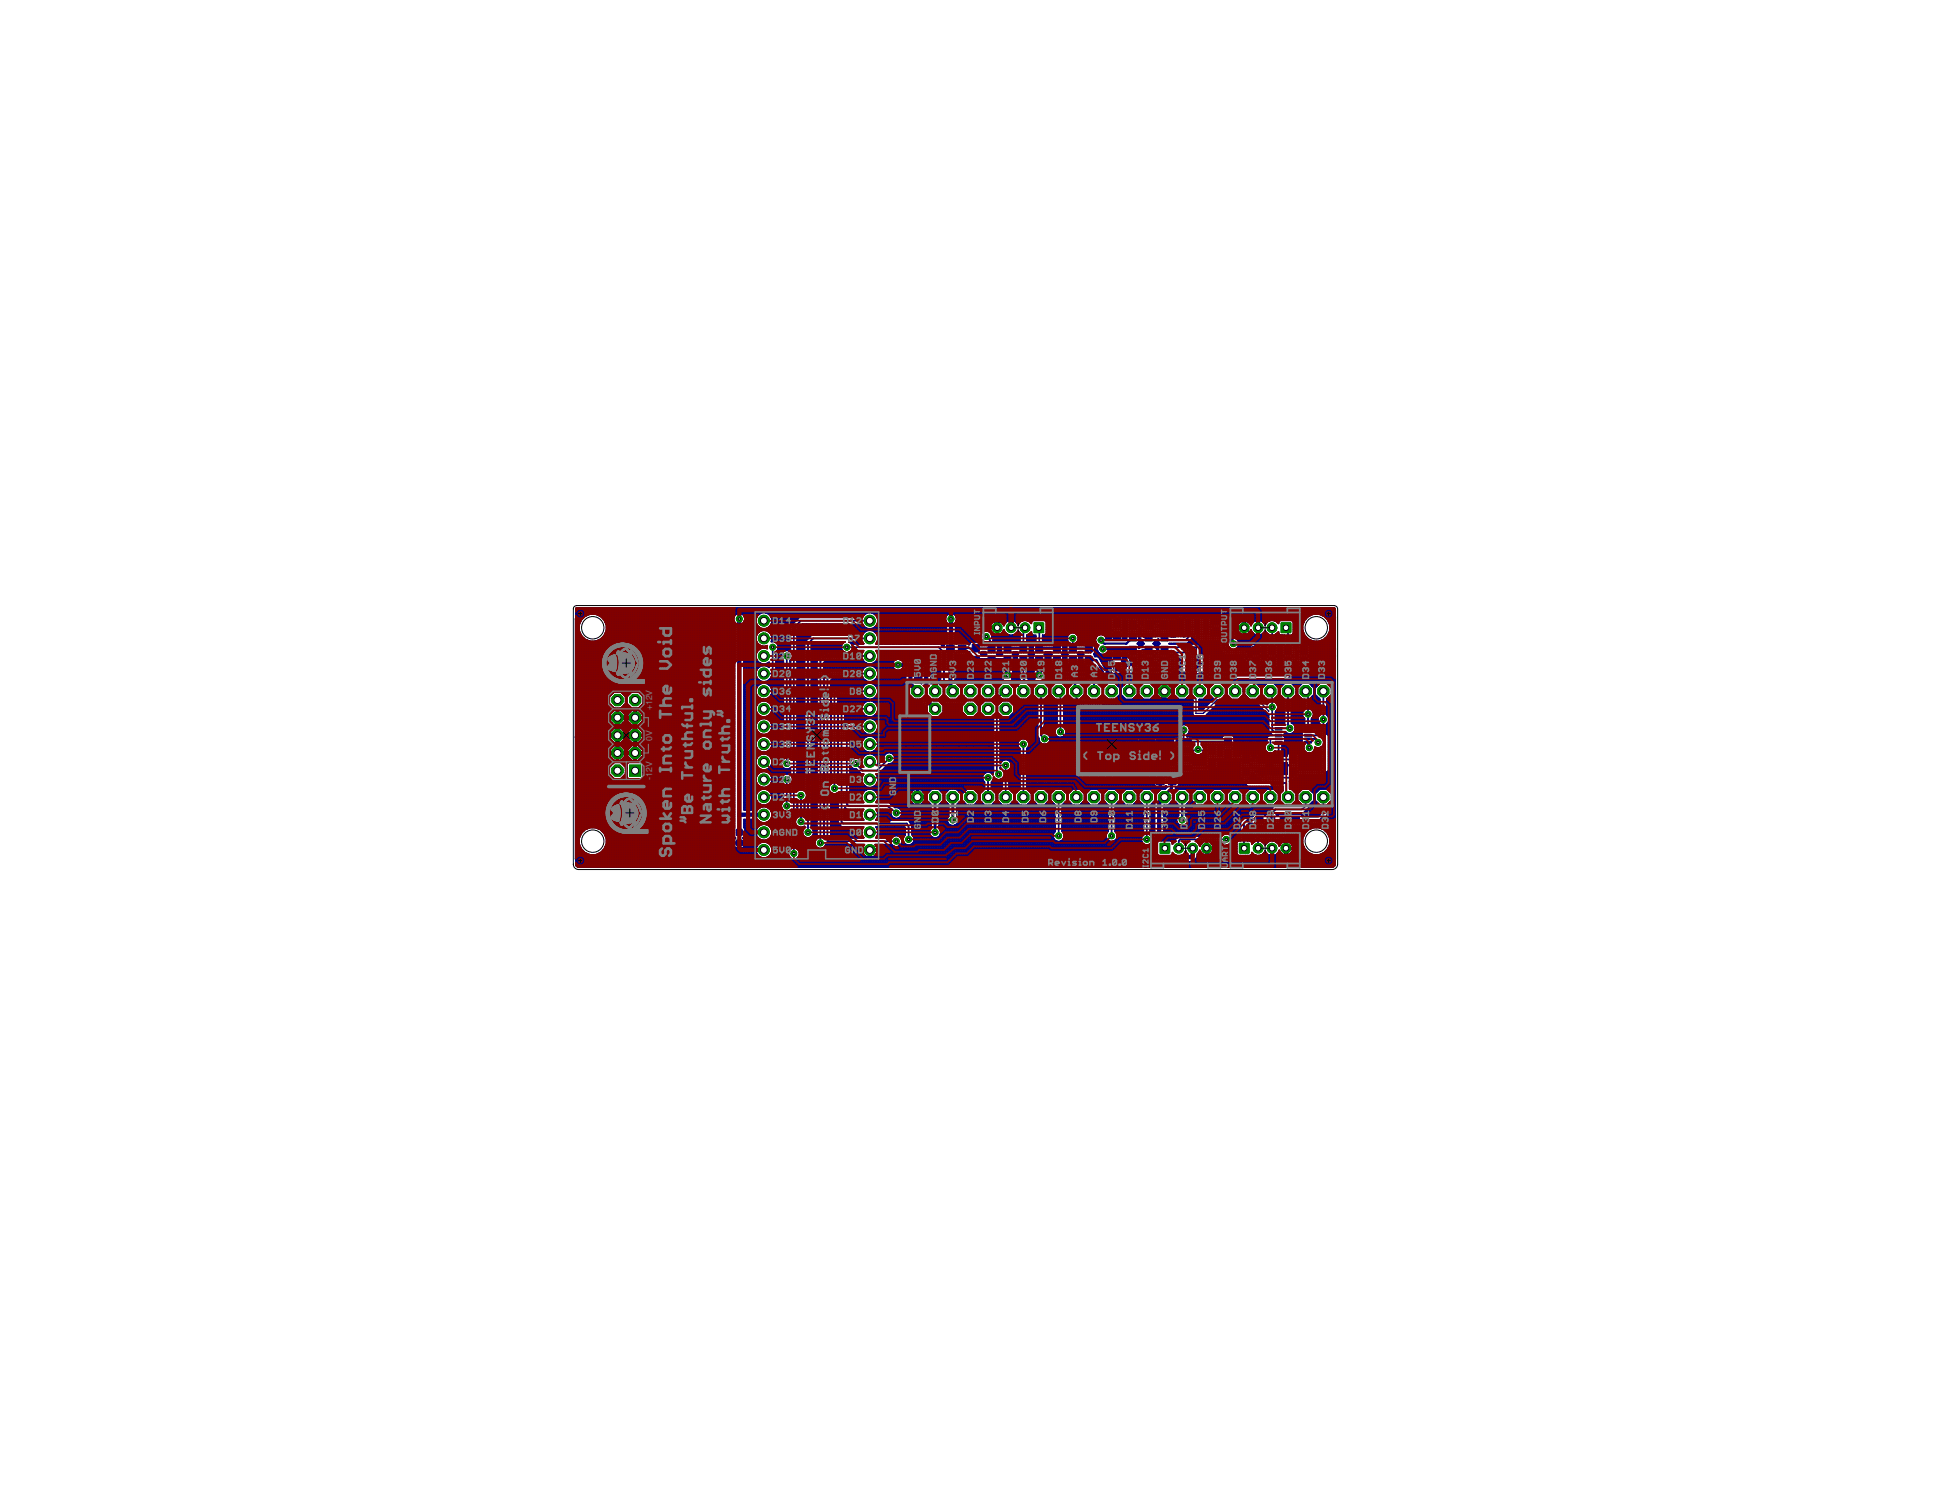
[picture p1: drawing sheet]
<svg xmlns="http://www.w3.org/2000/svg" width="279mm" height="216mm" viewBox="0 0 279 216" stroke-linecap="round" stroke-linejoin="round" font-family="sans-serif">
<defs><g id="words">
<g font-size="1.4" fill="#808080">
<text x="93.8" y="101.4" transform="rotate(-90 93.8 101.4)">1</text>
<text x="93.8" y="100.7" transform="rotate(-90 93.8 100.7)">2</text>
<text x="93.8" y="100" transform="rotate(-90 93.8 100)">V</text>
<text x="93.8" y="106.5" transform="rotate(-90 93.8 106.5)">0</text>
<text x="93.8" y="105.8" transform="rotate(-90 93.8 105.8)">V</text>
<text x="93.8" y="102.2" transform="rotate(-90 93.8 102.2)">+</text>
<text x="93.8" y="112.2" transform="rotate(-90 93.8 112.2)">-</text>
<text x="93.8" y="111.7" transform="rotate(-90 93.8 111.7)">1</text>
<text x="93.8" y="111" transform="rotate(-90 93.8 111)">2</text>
<text x="93.8" y="110.3" transform="rotate(-90 93.8 110.3)">V</text>
</g>
</g></defs>
<g fill="#000080" stroke="#000080" stroke-width=".14">
<path d="M130.7 95.9h.6v.9h-.6z"/>
<path d="M132.9 95.9h.7v.9h-.7z"/>
<path d="M164 110.2h2.2v.6h-2.2z"/>
<path d="M164 108.9h2.2v.6h-2.2z"/>
<path d="M164 107.6h2.2v.6h-2.2z"/>
<path d="M164 106.4h2.2v.6h-2.2z"/>
<path d="M169.2 106.4h2.2v.6h-2.2z"/>
<path d="M169.2 107.6h2.2v.6h-2.2z"/>
<path d="M169.2 108.9h2.2v.6h-2.2z"/>
<path d="M169.2 110.2h2.2v.6h-2.2z"/>
<path d="M166.4 111.9h1.1v1h-1.1z"/>
<path d="M168.1 111.9h1.1v1h-1.1z"/>
<path d="M176.2 106.2h1v1.1h-1z"/>
<path d="M176.2 107.8h1v1.1h-1z"/>
<path d="M173.9 107.4h1v1.1h-1z"/>
<path d="M173.9 109.1h1v1.1h-1z"/>
<path d="M137.9 92.8h1.1v1.1h-1.1z"/>
<path d="M136.2 92.8h1.1v1.1h-1.1z"/>
<path d="M142.2 94.4h1v1.1h-1z"/>
<path d="M142.2 92.7h1v1.1h-1z"/>
<path d="M144.4 94.4h1.1v1.1h-1.1z"/>
<path d="M144.4 92.7h1.1v1.1h-1.1z"/>
<path d="M149 94.4h1v1.1h-1z"/>
<path d="M149 92.7h1v1.1h-1z"/>
<path d="M156.1 92.7h1v1.1h-1z"/>
<path d="M156.1 94.4h1v1.1h-1z"/>
<path d="M153.8 92.7h1.1v1.1h-1.1z"/>
<path d="M153.8 94.4h1.1v1.1h-1.1z"/>
<path d="M151.6 92.7h1v1.1h-1z"/>
<path d="M151.6 94.4h1v1.1h-1z"/>
<path d="M146.7 92.7h1v1.1h-1z"/>
<path d="M146.7 94.4h1v1.1h-1z"/>
<path d="M139.9 92.7h1v1.1h-1z"/>
<path d="M139.9 94.4h1v1.1h-1z"/>
<path d="M184.8 94.7h1v1.1h-1z"/>
<path d="M184.8 92.9h1v1.1h-1z"/>
<path d="M182.5 94.7h1v1.1h-1z"/>
<path d="M182.5 92.9h1v1.1h-1z"/>
<path d="M180.2 92.9h1.1v1.1h-1.1z"/>
<path d="M180.2 94.7h1.1v1.1h-1.1z"/>
<path d="M187.1 94.7h1v1.1h-1z"/>
<path d="M187.1 92.9h1v1.1h-1z"/>
<path d="M185.9 117.4h1.1v1h-1.1z"/>
<path d="M184.2 117.4h1.1v1h-1.1z"/>
<path d="M182.3 117.4h1.1v1h-1.1z"/>
<path d="M180.6 117.4h1.1v1h-1.1z"/>
<path d="M183.5 106.6h1v.3h-1z"/>
<path d="M183.5 106.2h1v.2h-1z"/>
<path d="M183.5 105.6h1v.3h-1z"/>
<path d="M183.5 105.1h1v.3h-1z"/>
<path d="M183.5 104.6h1v.3h-1z"/>
<path d="M187.7 104.6h1v.3h-1z"/>
<path d="M187.7 105.1h1v.3h-1z"/>
<path d="M187.7 105.6h1v.3h-1z"/>
<path d="M187.7 106.2h1v.2h-1z"/>
<path d="M187.7 106.6h1v.3h-1z"/>
<path d="M183.3 108.7h1v1.1h-1z"/>
<path d="M183.3 110.4h1v1.1h-1z"/>
<path d="M181 108.7h1v1.1h-1z"/>
<path d="M181 110.4h1v1.1h-1z"/>
<path d="M185.6 110.4h1v1.1h-1z"/>
<path d="M185.6 108.7h1v1.1h-1z"/>
<path d="M178.7 108.7h1v1.1h-1z"/>
<path d="M178.7 110.4h1v1.1h-1z"/>
<path d="M162.5 94.7h1v1.1h-1z"/>
<path d="M162.5 92.9h1v1.1h-1z"/>
<path d="M164.7 94.7h1.1v1.1h-1.1z"/>
<path d="M164.7 92.9h1.1v1.1h-1.1z"/>
<path d="M160.2 95.4h1v1.1h-1z"/>
<path d="M160.2 93.7h1v1.1h-1z"/>
<path d="M167 92.9h1v1.1h-1z"/>
<path d="M167 94.7h1v1.1h-1z"/>
<path d="M162.5 89.4h1v1.1h-1z"/>
<path d="M162.5 91.1h1v1.1h-1z"/>
<path d="M164.7 89.4h1.1v1.1h-1.1z"/>
<path d="M164.7 91.1h1.1v1.1h-1.1z"/>
<path d="M160.2 89.2h1v1.1h-1z"/>
<path d="M160.2 90.8h1v1.1h-1z"/>
<path d="M167 91.1h1v1.1h-1z"/>
<path d="M167 89.4h1v1.1h-1z"/>
<path d="M173.2 94.3h.6v2.2h-.6z"/>
<path d="M171.9 94.3h.6v2.2h-.6z"/>
<path d="M170.7 94.3h.6v2.2h-.6z"/>
<path d="M169.4 94.3h.6v2.2h-.6z"/>
<path d="M169.4 89.1h.6v2.2h-.6z"/>
<path d="M170.7 89.1h.6v2.2h-.6z"/>
<path d="M171.9 89.1h.6v2.2h-.6z"/>
<path d="M173.2 89.1h.6v2.2h-.6z"/>
<path d="M174.6 88.6h1.1v1.1h-1.1z"/>
<path d="M174.6 90.3h1.1v1.1h-1.1z"/>
</g>
<g fill="#000080" stroke="#000080" stroke-width=".14">
<path d="M106 119.3h.8v.8h-.8z" fill-rule="evenodd"/>
<path d="M106 120.8h.8v.9h-.8z" fill-rule="evenodd"/>
</g>
<g fill="none" stroke="#000080" stroke-width=".61">
<path d="M83 89l1.3-1.2h106.6l1 1v34.7l-1 1h-106.9l-1-1zM106.4 89v30.7M129.2 95.6h1.5l.3 .3v2.5l1 1M131 96.4h.1M133.3 96.4v2.3M134.8 87.8h.1M136.8 89l-.1 10.1 .4 .3M140.4 95h4.5M159.7 87.8l-.3 .2v3.1l.1 .3h1.2M160.7 94.3h-1.2l-.1 .1v3.2l.3 .3h7.6l.2 .2M167.5 98.1v2.1l-.5 .5v11.6l-.1 .1M175.2 90.9h1.8l.2 .2v1.2l.2 .3"/>
<path d="M175.4 87.8l-.2 .2v1.2M178.2 87.8h.1M179.2 87.8l-.2 .2v2.3M187.6 95.2v2.7M191.9 97.6l-.2 .3h-23.9l-.3 .2M91.4 105.8h-8.2l-.2 .2M91.4 103.2h-2.6v5.1h2.6M106.4 117.2h3.5M132 114.7v9.8M133.3 100.7l1.2 1.3M167 103.2h14.3v5.8l.2 .2M167.5 114.7l-.7 .7v4.8l-.5 .5v2.3l.2 .3h4.8l.3-.3v-1"/>
<path d="M106.4 121.2v3.1l-.3 .2M125.1 122.3v2.2M173.6 122v2.5M185 122l.1 2.5"/>
</g>
<g fill="none" stroke="#000080" stroke-width=".25">
<path d="M82.9 93.6h22.8M82.9 95.9h22.8M82.9 98.7h22.8M82.9 97.6h22.8M82.9 91.6h.9v28.1h-.9M82.9 93.9h22.8M82.9 92.3h22.8M82.9 96.6h22.8M82.9 95.6h22.8M82.9 92.6h22.8M82.9 91.3h.7M82.9 93.3h22.8"/>
<path d="M82.9 93.1h22.8M82.9 92.1h1.5M82.9 89.3h.7M82.9 89.8h.5M82.9 89.5h.6M82.9 94.4h22.8M82.9 88.3h23.2M82.9 96.9h22.8M82.9 95.4h22.8M82.9 99.9h5M82.9 98.9h22.8M82.9 97.4h22.8"/>
<path d="M82.9 96.4h22.8M82.9 94.9h22.8M82.9 99.4h22.8M82.9 91.8h1.1v27.7h-1.1M82.9 99.7h5.3M82.9 99.2h22.8M82.9 98.4h22.8M82.9 98.1h22.8M82.9 97.9h22.8M82.9 97.1h22.8M82.9 96.1h22.8M82.9 95.1h22.8"/>
<path d="M82.9 94.6h22.8M82.9 94.1h22.8M82.9 92.8h22.8M82.9 91.1h.6M82.9 90.8h.5M82.9 90.6h.4M82.9 90.3h.4M82.9 90h.4M82.9 88.5h1.5M82.9 88h109.2M82.9 87.8h109.2M82.9 87.5v36.8l.1 .3"/>
<path d="M82.9 87.5h109.1M83 87.5v37.1M83.2 87.5v37.2M83.5 87.5v1.9M83.5 91.2v28.9M83.8 87.5v1.5h-.9M84 87.5v1.3h-1.1M84.3 87.5v1.1M84.3 92v27.3M84.5 87.5v1M84.5 92.1v27.1M84.8 87.5v.9"/>
<path d="M84.8 92.2v26.9M85 87.5v.8M85 92.3v26.7M85.3 87.5v.8M85.3 92.3v26.7M85.5 87.5v.8M85.5 92.3v26.7M85.8 87.5v.9M85.8 92.2v26.9M86 87.5v1M86 92.1v27.1M86.2 92.1h19.5"/>
<path d="M86.2 88.5h19.5M86.3 87.5v1.1M86.3 92v27.3M86.6 87.5v1.3h19M86.8 87.5v1.5h18.7M87 91.3h18.7M87 89.3h18.6M87.1 87.5v1.9M87.1 91.2v28.9M87.1 91.1h18.6M87.2 89.8h18.5M87.2 90.8h18.5"/>
<path d="M87.3 90.6h18.4M87.3 90.3h18.4M87.3 90h18.4M87.3 87.5v37.2M87.6 87.5v37.2M87.8 87.5v12.5M88.1 87.5v12.3M88.3 87.5v12M88.6 87.5v12M88.8 87.5v12M89.1 87.5v12M89.3 87.5v12"/>
<path d="M89.5 99.7h1.2M89.6 87.5v12.3M89.8 99.9h.6M89.9 87.5v12.5M90.1 87.5v37.2M90.4 87.5v12.5M90.6 87.5v12.3M90.9 87.5v12M91.1 87.5v12M91.4 87.5v12M91.6 87.5v12M91.9 87.5v12"/>
<path d="M92.1 99.7h13.6M92.1 87.5v12.3M92.3 99.9h13.4M92.4 87.5v12.5M92.6 87.5v37.2M92.9 87.5v37.2M93.2 87.5v37.2M93.4 87.5v37.2M93.7 87.5v37.2M93.9 87.5v37.2M94.2 87.5v37.2M94.4 87.5v37.2"/>
<path d="M94.7 87.5v37.2M94.9 87.5v37.2M95.2 87.5v37.2M95.4 87.5v37.2M95.7 87.5v37.2M95.9 87.5v37.2M96.2 87.5v37.2M96.5 87.5v37.2M96.7 87.5v37.2M97 87.5v37.2M97.2 87.5v37.2M97.5 87.5v37.2"/>
<path d="M97.7 87.5v37.2M98 87.5v37.2M98.2 87.5v37.2M98.5 87.5v37.2M98.7 87.5v37.2M99 87.5v37.2M99.3 87.5v37.2M99.5 87.5v37.2M99.8 87.5v37.2M100 87.5v37.2M100.3 87.5v37.2M100.5 87.5v37.2"/>
<path d="M100.8 87.5v37.2M101 87.5v37.2M101.3 87.5v37.2M101.5 87.5v37.2M101.8 87.5v37.2M102 87.5v37.2M102.3 87.5v37.2M102.6 87.5v37.2M102.8 87.5v37.2M103.1 87.5v37.2M103.3 87.5v37.2M103.6 87.5v37.2"/>
<path d="M103.8 87.5v37.2M104.1 87.5v37.2M104.3 87.5v37.2M104.6 87.5v37.2M104.8 87.5v37.2M105.1 87.5v37.2M105.3 87.5v37.2M105.6 87.5v1.2M105.6 89.3v29.8M105.7 91.6h-18.9v28.1h18.7M105.7 89.5h-18.6M105.7 89.5a.83 .83 0 0 1 .7-1.3 .83 .83 0 0 1 .6 1.3"/>
<path d="M105.7 89.5v29.5l-.2 .2M105.7 91.8h-19.1v27.7h18.9M105.9 87.5v.9M106.1 87.5v.7M106.4 87.5v.7M106.6 87.5v.7M106.6 88.3h2.7M106.9 87.5v.9M107 88.5h2M107 93.6h2M107 95.9h2.3M107 98.7h2"/>
<path d="M107 97.6h2M107 93.9h1.9M107 92.3h1.9M107 96.6h1.8M107 95.6h3.7M107 92.6h2M107 91.6h1.8M107 91.3h1.9M107 93.3h2.3M107 93.1h3.4M107 92.1h1.8M107 89.8h1.9"/>
<path d="M107 89.5h1.8M107 94.4h1.7M107 96.9h1.7M107 95.4h2.3M107 89.5v27h1.9a1.19 1.19 0 0 1 1.3-.5 1.19 1.19 0 0 1 .9 .9M107 99.9h1.9M107 98.9h1.9M107 97.4h1.9M107 96.4h1.9M107 94.9h1.9M107 99.4h1.7M107 89.5h.1"/>
<path d="M107 99.7h1.8M107 99.2h1.8M107 98.4h2.3M107 98.1h5.7M107 97.9h2.3M107 97.1h1.8M107 96.1h2M107 95.1h2M107 94.6h1.8M107 94.1h1.8M107 92.8h2.3M107 91.8h1.7"/>
<path d="M107 91.1h2M107 90.8h2.3M107 90.6h6.7M107 90.3h2.3M107 90h2M107.1 89.3h1.6M107.1 88.8h1.8M107.1 87.5v1.2M107.1 89.3v27.2M107.2 89h1.6M107.4 87.5v29M107.6 87.5v29"/>
<path d="M107.9 87.5v29M108.1 87.5v29M108.4 87.5v29M108.6 87.5v29M108.9 87.5v1.2M108.9 89.9v1.3M108.9 92.4v1.3M108.9 95v1.3M108.9 97.5v1.3M109.2 87.5v.9M109.2 90.2v.7M109.2 92.7v.8"/>
<path d="M109.2 95.2v.8M109.2 97.8v.7M109.4 87.5v.7M109.4 90.3v.5M109.4 92.9v.4M109.4 95.4v.4M109.4 97.9v.5M109.6 87.5v.6M109.6 90.4v.3M109.6 93v.2M109.6 95.5v.2M109.6 98v.3"/>
<path d="M109.9 87.5v.6M109.9 90.4v.3M109.9 93v.2M109.9 95.5v.2M109.9 98.1v.2M110.1 93.2a1.19 1.19 0 0 0-1.4 1.4 1.19 1.19 0 0 0 2 .6v.8a1.19 1.19 0 0 0-2 .6 1.19 1.19 0 0 0 1.4 1.5M110.1 90.7a1.19 1.19 0 0 0-1.4 1.1 1.19 1.19 0 0 0 1.4 1.2M110.1 88.1a1.19 1.19 0 0 0-1.4 1.2 1.19 1.19 0 0 0 1.4 1.1M110.1 98.3a1.19 1.19 0 0 0-1.4 1.1 1.19 1.19 0 0 0 1.4 1.2M110.1 88.1a1.21 1.21 0 0 1 1 1.4M110.1 98.3a1.21 1.21 0 0 1 1 1.4M110.1 90.7l.5 .1 .3 .3 .2 .5"/>
<path d="M110.1 93l.3-.1v.4l-.3-.1M110.2 87.5v.6M110.2 90.4v.3M110.2 93v.2M110.2 95.5v.2M110.2 98v.3M110.4 87.5v.7M110.4 90.3v.5M110.4 95.4v.4M110.4 97.9v.5M110.5 95.9h.2M110.5 88.3h14"/>
<path d="M110.5 95.4h.2M110.5 98.4h2.2M110.5 97.9h2.2M110.5 90.8h3.2M110.5 90.3h3.2M110.7 87.5v.9M110.7 90.2v.7M110.7 97.8v.7M110.8 98.7h1.9M110.8 97.6h1.9M110.8 91.1h2.9M110.8 90h2.9"/>
<path d="M110.8 88.5h13.4M110.9 87.5v1.2M110.9 89.9v1.3M110.9 97.5v1.3M111 91.3h2.7M111 89.8h3M111 99.9h1.7M111 98.9h1.7M111.1 91.6h2.6M111.1 92.1h2.6M111.1 89.5h3.2M111.1 99.7h1.6"/>
<path d="M111.1 99.2h1.6M111.1 89h3.7M111.1 89.3h3.4M111.1 91.6l-.1 .7a.82 .82 0 0 1 .9 .4 .82 .82 0 0 1-.2 1v31M111.1 99.4h1.6M111.1 89.5l-.2 .4-.3 .4-.5 .1M111.1 99.7l-.2 .4-.3 .3-.5 .2M111.1 91.8h2.6M111.2 93.1v3.8h-1.3M111.2 87.5v4.8M111.2 97.4v27.3M111.4 87.5v4.8"/>
<path d="M111.4 97.3v27.4M111.5 92.3h2.2M111.6 97.1h1.1M111.7 95.9h1M111.7 93.9h.9M111.7 96.6h1M111.7 95.6h1M111.7 94.4h.7M111.7 96.9h1M111.7 95.4h1M111.7 96.4h1M111.7 94.9h.9"/>
<path d="M111.7 97.1l-.3 .3M111.7 87.5v4.9M111.7 96.1h1M111.7 95.1h1M111.7 94.6h.7v14.9M111.7 94.1h.7M111.8 92.6h1.9M111.9 87.5v5.3M111.9 93.4v31.3M112 93.3h1.7M112 92.8h1.7M112 93.1h1.7"/>
<path d="M112.2 87.5v37.2M112.4 87.5v6.6M112.7 87.5v6.2M112.7 97.4h-1.7l-.4 .5-.5 .2M112.9 87.5v6.1h-1.1M113.2 87.5v6M113.2 94.4v15.4M113.5 87.5v6.1M113.5 93.6h.2M113.7 95.9h.1M113.7 98.7h.1M113.7 97.6h.1"/>
<path d="M113.7 87.5v6.2a.82 .82 0 0 0-1.1 .1 .82 .82 0 0 0 .1 1.2v14.2a.81 .81 0 0 0-.1 1.1 .81 .81 0 0 0 1.1 .2v1a.82 .82 0 0 0-1.1 .1 .82 .82 0 0 0 .1 1.2v2.5a.82 .82 0 0 0-.1 1.1 .82 .82 0 0 0 1.1 .2v5.5a.82 .82 0 0 0-.1 1.2 .82 .82 0 0 0 1.2 0 .82 .82 0 0 0-.1-1.2v-3.2a.8 .8 0 0 0 1 0v.2a.82 .82 0 0 0-.1 1.2 .82 .82 0 0 0 1.3 0 .82 .82 0 0 0-.1-1.2v-26.3l.4-.5h4.4a.8 .8 0 0 0-.6 .8 .8 .8 0 0 0 .6 .8h-4.8M113.7 96.6h.1M113.7 95.6h.1M113.7 96.9h.1M113.7 95.4h.1M113.7 99.9h.1M113.7 98.9h.1M113.7 97.4h.1M113.7 96.4h.1M113.7 99.4h.1M113.7 99.7h.1M113.7 99.2h.1"/>
<path d="M113.7 98.4h.1M113.7 98.1h.1M113.7 97.9h.1M113.7 97.1h.1M113.7 96.1h.1M113.7 95.1h.1M113.7 95v14.2M114 87.5v2.3M114.2 87.5v2.1M114.5 87.5v1.8M114.7 93.6h1M114.7 95.9h1"/>
<path d="M114.7 98.7h1M114.7 97.6h1M114.7 93.9h1M114.7 87.5v1.6M114.7 92.3h1.1M114.7 96.6h1M114.7 95.6h1M114.7 92.6h1M114.7 91.6h1.8M114.7 93.3h1M114.7 93.1h1M114.7 92.1h1.3"/>
<path d="M114.7 94.4h1M114.7 96.9h1M114.7 95.4h1M114.7 99.9h1M114.7 98.9h1M114.7 97.4h1M114.7 96.4h1M114.7 94.9h1M114.7 99.4h1M114.7 99.7h1M114.7 99.2h1M114.7 98.4h1"/>
<path d="M114.7 98.1h1M114.7 97.9h1M114.7 97.1h1M114.7 96.1h1M114.7 95.1h1M114.7 94.6h1M114.7 94.1h1M114.7 92.8h1M114.7 91.8h1.6M114.7 91.1h9.5M114.7 90.8h9.8M114.7 90.6h21.4"/>
<path d="M114.9 90.3h9.6M115 87.5v1.3M115 90.3v23.3M115 88.8l-1.3 1.3M115.2 90h9M115.2 87.5v1.3M115.2 90v23.6M115.5 87.5v1.3M115.5 89.8v23.8M115.7 89.8v23.9a.78 .78 0 0 0-1 0v-23.2l.7-.7h8.7a1.13 1.13 0 0 0 1.3 .6M115.7 87.5v1.3M116 87.5v1.3"/>
<path d="M116 89.8v2.3M116.2 87.5v1.3M116.2 89.8v2.1M116.5 87.5v1.3M116.5 89.8v1.8M116.8 93.6h4.4M116.8 95.9h.7M116.8 98.7h.7M116.8 97.6h.7M116.8 96.6h.7M116.8 95.6h.7M116.8 93.3h4.3"/>
<path d="M116.8 93.1h4.2M116.8 94.4h1.3M116.8 96.9h.7M116.8 95.4h.7M116.8 87.5v1.3M116.8 89.8v1.6M116.8 99.9h.7M116.8 98.9h.7M116.8 97.4h.7M116.8 96.4h.7M116.8 94.9h.8M116.8 99.4h.7"/>
<path d="M116.8 99.7h.7M116.8 99.2h.7M116.8 98.4h.7M116.8 98.1h.7M116.8 97.9h.7M116.8 97.1h.7M116.8 96.1h.7M116.8 95.1h.7M116.8 94.6h1M116.8 94.1h1.5M116.8 92.8h4.3M116.8 91.3l-1.1 1.1"/>
<path d="M117 92.6h4.2M117 87.5v1.3M117 89.8v1.5M117 92.5v26.9M117.3 87.5v1.3M117.3 89.8v1.5M117.3 92.3v28.7M117.5 87.5v1.3M117.5 89.8v1.5M117.5 92.3v28.3a.82 .82 0 0 0 .1 1.3 .82 .82 0 0 0 1.2-.4M117.8 87.5v1.3M117.8 89.8v1.5"/>
<path d="M117.8 92.3v2.4M118 87.5v1.3M118 89.8v1.5M118 92.3v2.1M118.3 87.5v1.3M118.3 89.8v1.5M118.3 92.3v1.8M118.5 95.9h6M118.5 96.4h5.6a1.19 1.19 0 0 1 2-.2 1.19 1.19 0 0 1-.7 1.9M118.5 98.7h.1M118.5 97.6h.1M118.5 96.6h.8"/>
<path d="M118.5 95.6h9.9M118.5 96.9h.6M118.5 95.4h6M118.5 99.9h.1M118.5 98.9h.1M118.5 97.4h.1M118.5 87.5v1.3M118.5 89.8v1.5M118.5 92.3v1.6M118.5 99.4h.1M118.5 99.7h.1M118.5 99.2h.1"/>
<path d="M118.5 98.4h.1M118.5 98.1h.1M118.5 97.9h.1M118.5 97.1h.3M118.5 96.1h5.7M118.6 93.9l-1.1 1M118.7 95.1h5.5M118.8 87.5v1.3M118.8 89.8v1.5M118.8 92.3v1.6M118.8 95.1v2.1M119 87.5v1.3"/>
<path d="M119 89.8v1.5M119 92.3v1.6M119 94.9v2M119.3 96.7l-.8 .7M119.3 87.5v1.3M119.3 89.8v1.5M119.3 92.3v1.6M119.3 94.9v1.8M119.5 98.7h4.7M119.5 87.5v1.3M119.5 89.8v1.5M119.5 92.3v1.6"/>
<path d="M119.5 94.9v1.5M119.5 99.9h.1M119.5 99.4h.3M119.5 99.7h.1M119.5 99.2h.6M119.5 98.4h5M119.5 98.1h10.8M119.5 97.9h5M119.6 96.4l-.3 .3M119.8 97.6h4.4M119.8 87.5v1.3M119.8 89.8v1.5"/>
<path d="M119.8 92.3v1.6M119.8 94.9v1.5M119.8 97.6v1.9M120.1 87.5v1.3M120.1 89.8v1.5M120.1 92.3v1.6M120.1 94.9v1.5M120.1 97.4v1.8M120.3 87.5v1.3M120.3 89.8v1.5M120.3 92.3v1.6M120.3 94.9v1.5"/>
<path d="M120.3 97.4v1.6M120.4 98.9l-.9 .8M120.6 87.5v1.3M120.6 89.8v1.5M120.6 92.3v1.6M120.6 94.9v1.5M120.6 97.4v1.5M120.8 87.5v1.3M120.8 89.8v1.5M120.8 92.3v1.6M120.8 94.9v1.5M120.8 97.4v1.5"/>
<path d="M120.8 99.9v2.1M121.1 87.5v1.3M121.1 89.8v1.5M121.1 92.3v.5M121.1 93.4v.5M121.1 94.9v1.5M121.1 97.4v1.5M121.1 99.9v1.8M121.3 87.5v1.3M121.3 89.8v1.5M121.3 92.3v.1M121.3 93.7v.2"/>
<path d="M121.3 94.9v1.5M121.3 97.4v1.5M121.3 99.9v1.6M121.6 87.5v1.3M121.6 89.8v1.5M121.6 94.9v1.5M121.6 97.4v1.5M121.6 99.9v1.6M121.8 93.1h13.2l.8 .8v6.5l.3 .3h4.3l.5-.5v-1.8l.2-.3h4.9l1.2 1.3M121.8 87.5v1.3M121.8 89.8v1.5M121.8 94.9v1.5"/>
<path d="M121.8 97.4v1.5M121.8 99.9v1.6M122.1 87.5v1.3M122.1 89.8v1.5M122.1 94.9v1.5M122.1 97.4v1.5M122.1 99.9v1.6M122.1 93.9l.4-.3h1.7l-.1 .3zM122.1 92.3h2l.1 .3h-1.7zM122.3 87.5v1.3M122.3 89.8v1.5M122.3 92.3v.1"/>
<path d="M122.3 93.7v.2M122.3 94.9v1.5M122.3 97.4v1.5M122.3 99.9v1.6M122.6 87.5v1.3M122.6 89.8v1.5M122.6 92.3v.3M122.6 93.6v.3M122.6 94.9v1.5M122.6 97.4v1.5M122.6 99.9v1.6M122.9 87.5v1.3"/>
<path d="M122.9 89.8v1.5M122.9 92.3v.3M122.9 93.6v.3M122.9 94.9v1.5M122.9 97.4v1.5M122.9 99.9v1.6M123.1 87.5v1.3M123.1 89.8v1.5M123.1 92.3v.3M123.1 93.6v.3M123.1 94.9v1.5M123.1 97.4v1.5"/>
<path d="M123.1 99.9v1.6M123.4 87.5v1.3M123.4 89.8v1.5M123.4 92.3v.3M123.4 93.6v.3M123.4 94.9v1.5M123.4 97.4v1.5M123.4 99.9v1.6M123.6 87.5v1.3M123.6 89.8v1.5M123.6 92.3v.3M123.6 93.6v.3"/>
<path d="M123.6 94.9v1.5M123.6 97.4v1.5M123.6 99.9v1.6M123.9 87.5v1.3M123.9 89.8v1.5M123.9 92.3v.3M123.9 93.6v.3M123.9 94.9v1.5M123.9 97.4v1.5M123.9 99.9v1.6M124.1 87.5v1.2M124.1 89.9v1.3"/>
<path d="M124.1 92.4v.2M124.1 93.6v.1M124.1 95v1.3M124.1 97.5v1.3M124.4 87.5v.9M124.4 90.2v.7M124.4 95.2v.8M124.4 97.8v.7M124.6 87.5v.7M124.6 90.3v.5M124.6 95.4v.4M124.6 97.9v.5"/>
<path d="M124.9 87.5v.6M124.9 90.4v.3M124.9 95.5v.2M124.9 98v.3M125.1 89.3h-9.9l-1 1v32.5M125.1 94.4h-6.3l-.8 .7v26.1M125.1 96.9h-5.3l-.8 .7v23.4h9.9M125.1 99.4h-4.5l-.5 .5v13.5M125.1 91.8h-8.1l-.8 .8v27.1M125.1 87.5v.6M125.1 90.4v.3M125.1 95.5v.2"/>
<path d="M125.1 98.1v.2M125.4 98.1a1.18 1.18 0 0 1-1.3-.7h-4.1l-.5 .5 .1 14.9M125.4 90.7a1.13 1.13 0 0 0-1.3 .6h-9.4M125.4 88.1a1.13 1.13 0 0 0-1.3 .7h-13.1M125.4 88.1a1.18 1.18 0 0 1 .9 1.4M125.4 98.3a1.18 1.18 0 0 1 .9 1.4M125.4 90.7l.4 .1 .3 .3 .2 .5M125.4 98.3a1.2 1.2 0 0 0-1.3 .6h-4.6M125.4 87.5v.6M125.4 90.4v.3M125.4 95.5v.2M125.4 98v.3"/>
<path d="M125.6 87.5v.7M125.6 90.3v.5M125.6 95.4v.4M125.6 97.9v.5M125.8 95.9h2.6M125.8 88.3h10.7M125.8 95.4h2.6M125.8 98.4h4.5M125.8 97.9h4.5M125.8 90.8h10.3M125.8 90.3h10.3M125.9 87.5v.9"/>
<path d="M125.9 90.2v.7M125.9 95.2v.8M125.9 97.8v.7M126 98.7h4.3M126 97.6h4.3M126 96.1h2.6M126 95.1h2.6M126 91.1h10.1M126 90h10.1M126 88.5h10.2M126.2 87.5v1.2M126.2 89.9v1.3"/>
<path d="M126.2 92.4v.2M126.2 93.6v.1M126.2 95v1.3M126.2 97.5v1.3M126.2 93.9h8.9M126.2 92.3h9.9M126.2 91.3h9.9M126.2 89.8h9.9M126.2 88.8h9.8M126.2 99.9h4.6M126.2 98.9h4.3M126.2 97.4h4.1"/>
<path d="M126.2 96.4h2.7M126.2 94.9h2.7M126.3 96.6h4M126.3 91.6v.5l-.3 .5h9.9M126.3 91.6h9.8M126.3 92.1h9.8M126.3 89.3h9.7M126.3 89.5h9.8M126.3 94.4h9M126.3 96.9h4M126.3 89.5l-.2 .4-.3 .4-.4 .1M126.3 99.7l-.2 .4-.3 .3-.4 .2"/>
<path d="M126.3 99.4h4.5M126.3 99.7h4.5M126.3 99.2h4.5M126.3 97.1h4M126.3 94.6h9M126.3 94.1h9M126.3 91.8h9.8M126.3 89h9.7M126.4 87.5v5.1M126.4 93.6v16.3M126.7 87.5v5.1M126.7 93.6v16"/>
<path d="M126.9 87.5v5.1M126.9 93.6v15.8M127.2 87.5v5.1M127.2 93.6v15.2M127.4 87.5v5.1M127.4 93.6v14.8M127.7 87.5v5.1M127.7 93.6v14.7M127.9 87.5v5.1M127.9 93.6v14.6M128.2 87.5v5.1M128.2 93.6v14.7"/>
<path d="M128.4 87.5v5.1M128.4 93.6v1.7M128.4 95.9v12.5M128.7 87.5v5.1M128.7 93.6v1.4M128.7 96.3v12.5M128.9 87.5v5.1M128.9 93.6v1.2M128.9 96.4v19.7M129.2 87.5v5.1M129.2 93.6v1.2M129.2 96.4v19.8"/>
<path d="M129.5 87.5v5.1M129.5 93.6v1.2M129.5 96.4v19.9M129.5 96.4h.8M129.5 94.9h5.8M129.7 94.9h1.2l.2 .1a1.02 1.02 0 0 1 .6 .8v2.3l.1 .1h.7l.1 .1v-2.5l.2-.2h1M129.7 94.9v.1M129.7 94.9a.83 .83 0 0 0-1.3 .7 .83 .83 0 0 0 1.3 .7M129.7 96.3v20.3M129.7 96.3h.6v2.2l.1 .3 .4 .4v.7M129.7 87.5v5.1M129.7 93.6v1.3"/>
<path d="M130 87.5v5.1M130 93.6v1.3M130 96.3v21.6M130.2 87.5v5.1M130.2 93.6v1.3M130.2 96.3v21.6M130.3 97h.1M130.5 87.5v5.1M130.5 93.6v1.3M130.5 98.9v19M130.7 87.5v5.1M130.7 93.6v1.3"/>
<path d="M130.7 99.1v18.9M130.8 99.9l.7 .7h1l.1-.1v.3l.1 .3 .6 .6v.7l.7 .7h1l.7-.7v-.9M131 87.5v5.1M131 93.6v1.4M131.2 95.1h4.1M131.2 87.5v5.1M131.2 93.6v1.6M131.4 95.4h3.9M131.5 87.5v5.1M131.5 93.6v1.8M131.7 97.6h.9M131.7 97.4h.9"/>
<path d="M131.7 97.9h.9M131.7 97.1h.9M131.7 95.9h.9M131.7 96.6h.9M131.7 96.9h.9M131.7 96.4h.9M131.7 96.1h.9M131.7 98.1h.9M131.7 87.5v5.1M131.7 93.6v4.6M132 87.5v5.1M132 93.6v4.6"/>
<path d="M132.2 87.5v5.1M132.2 93.6v4.6M132.5 87.5v5.1M132.5 93.6v4.7M132.6 97h.1M132.8 93.6v2h-1.2M132.8 87.5v5.1M133 87.5v5.1M133 93.6v2M133.3 87.5v5.1M133.3 93.6v2M133.5 87.5v5.1"/>
<path d="M133.5 93.6v2M133.8 95.6l.2 .2-.1 2.5 .1-.1h1l.3 .3v-4.4l-.5-.5h-8.8a1.17 1.17 0 0 1-.2 1.7 1.17 1.17 0 0 1-1.7-.4h-5.1l-.5 .4 .1 25.3M133.8 95.6h1.5M133.8 87.5v5.1M133.8 93.6v2M133.9 97.6h1.4M133.9 97.4h1.4M133.9 98.1h1.4M133.9 97.9h1.4M133.9 97.1h1.4M134 95.9h1.3M134 96.6h1.3"/>
<path d="M134 96.9h1.3M134 96.4h1.3M134 96.1h1.3M134 87.5v5.1M134 93.6v4.7M134.3 87.5v5.1M134.3 93.6v4.6M134.5 87.5v5.1M134.5 93.6v4.6M134.8 87.5v5.1M134.8 93.6v4.6M135 87.5v5.1"/>
<path d="M135 93.8v4.5M135.2 98.4h.1M135.3 87.5v5.1M135.5 92.8h.3M135.6 87.5v5.4M135.8 93.1h.1M135.8 87.5v5.6l-.5-.5M136.1 87.5v1.2M136.1 89.3v3.2M136.1 89.5h.1M136.1 89.5a.84 .84 0 0 1 .7-1.3 .84 .84 0 0 1 .7 1.3M136.1 89.5v3h-.1l-.2 .2"/>
<path d="M136.3 87.5v.9M136.6 87.5v.7M136.8 87.5v.7M137.1 87.5v.7M137.1 88.3h55M137.3 87.5v.9M137.4 95.9h2.3M137.4 96.6h6.8M137.4 95.6h2.1M137.4 94.4h2.1M137.4 96.9h6.8M137.4 95.4h2.1"/>
<path d="M137.4 97.4h6.8M137.4 96.4h6.8M137.4 94.9h2.1M137.4 98.1h3M137.4 97.9h3.3M137.4 97.1h6.7M137.4 96.1h6.8M137.4 95.1h2.1M137.4 94.6h2.1M137.5 88.5h23M137.5 92.3h4.1M137.5 91.6h3.6"/>
<path d="M137.5 91.3h3.6M137.5 92.1h3.8M137.5 89.8h5.1M137.5 89.5h5.3M137.5 89.5v3l.1 .1M137.5 89.5h.1M137.5 91.8h3.6M137.5 91.1h3.8M137.5 90.8h4.1M137.5 90.6h5M137.5 90.3h5.9M137.5 90h5"/>
<path d="M137.6 92.6h.1M137.6 94.1h.1M137.6 94.1l-.2 .1v4h.2l.7 .7v1l-.3 .3h.7l-.3-.3M137.6 92.6l.1-.1h1.4l.3 .2M137.6 87.5v1.2M137.6 89.3v3.3M137.6 94.1v4.2M137.6 89.3h7.5M137.6 89h22.2M137.7 98.4h1.3M137.8 87.8l-.1 .1M137.8 87.5v5"/>
<path d="M137.8 94.2v4.3M138 98.7h.7M138.1 87.5v5M138.1 94.2v4.6M138.2 99.9h.3M138.2 98.9h.3M138.3 99.4h.1M138.3 99.7h.1M138.3 99.2h.1M138.3 87.5v5M138.3 94.2v6M138.6 87.5v5"/>
<path d="M138.6 94.2v4.6M138.9 87.8l.1 .1M138.9 87.5v5M138.9 94.2v4.3M139.1 87.5v5M139.1 94.2v4.1M139.3 92.6h.2M139.3 94.1h.3M139.4 93.9h.1M139.4 87.5v5.2h.1v-.2l.2-.2M139.4 94l-.3 .2h-1.4l-.1-.1M139.5 95.7l.2 .2h1.3l.3-.2"/>
<path d="M139.6 87.5v4.9M139.6 94.1h.1M139.6 95.8v2.4M139.6 94.1l-.1-.1v-.3h-.1v4.5M139.6 94.1l-.1 .1v1.5M139.9 87.5v4.8M139.9 95.9v2.3M140.1 87.8l.2 .1M140.1 87.5v4.8M140.1 95.9v2.4M140.3 98.4h.1M140.4 95.9v2.6l-.3-.3h-1l-.7 .7v1"/>
<path d="M140.4 87.5v4.8M140.6 87.5v4.8M140.6 95.9v2M140.9 87.5v4.8M140.9 95.9v1.8M140.9 97.6l-.5 .6M141 95.9h1M141.1 94.1l.2-.1v-.3h.5v.3l.1 .1M141.1 94.1l.2 .2h.5l.1-.2M141.1 94.1h.8M141.1 87.5v3.8M141.1 91.8v.6"/>
<path d="M141.1 94.1h.1M141.1 95.8v1.8M141.3 93.9h.5M141.3 95.6v.1M141.3 95.6h.5M141.3 92.6h.5M141.4 87.5v3.4M141.4 92.2v.5M141.4 93.7v.6M141.4 95.6v2M141.6 87.5v3.3M141.6 92.3v.4"/>
<path d="M141.6 93.7v.6M141.6 95.6v2M141.8 95.7l.2 .2h1.3l.2-.2M141.8 95.6v.1M141.9 87.5v3.2M141.9 94.1h.1M141.9 95.8v1.8M141.9 91.6l.5 .5v.9l.3 .2h-4.2l-.1 .1M142.2 87.5v3.3M142.2 95.9v1.7M142.2 90.8h.4M142.4 87.5v3.4"/>
<path d="M142.4 95.9v1.7M142.5 90.2h.1M142.5 91.1h.3M142.7 91.3h2.4M142.7 87.5v2.2M142.7 90.2v.2M142.7 90.9v.4M142.7 95.9v1.7M142.7 91.6h4M142.8 91.1l-.2-.3-.1-.4h1.1v.9l.4-.1M142.8 89.5l-.2 .3-.1 .4M142.9 91.8h3.8"/>
<path d="M142.9 91.9l-.2-.2a.82 .82 0 0 0-.7-1 .82 .82 0 0 0-.9 .8 .82 .82 0 0 0 .8 .9l-.1 .3h-.5v-.2l-.3-.2M142.9 92.1h3.8M142.9 87.5v2M142.9 90.2v.2M142.9 95.9v1.7M143.1 98.7h.7l-.3 .2v.7l-.2 .2v-.9zM143.2 89.3l-.4 .2M143.2 87.5v1.8M143.2 90.2v.2M143.2 91.2v1.1M143.2 95.9v1.7M143.2 98.7v.1"/>
<path d="M143.3 95.9h.9M143.3 92.3l.2 .2v1.5l-.1 .1M143.3 98.9h.2M143.3 99.4h.2M143.3 99.7h.2M143.3 99.2h.2M143.4 89.3h-.2M143.4 94.1l.1 .2h.6l.1-.2M143.4 89.8h.2M143.4 89.5h.2M143.4 89.3v2l-.6-.2M143.4 94.1h.8"/>
<path d="M143.4 91.1h.2M143.4 90.8h.2M143.4 90.6h.2M143.4 90h.2M143.4 87.5v2.7M143.4 90.4v2M143.4 94.1h.1M143.4 95.8v1.8M143.4 98.7v1M143.5 93.6h.6M143.5 93.9h.6M143.5 95.6h.6"/>
<path d="M143.5 95.6v.1M143.5 92.6h.6M143.5 93.3h.6M143.5 93.1h.6M143.5 92.8h.6M143.6 89.3v.9h-1.1M143.7 87.5v1.8M143.7 91.3v3M143.7 95.6v2M143.7 98.7v.1M143.9 87.5v1.9M143.9 91.2v3.1"/>
<path d="M143.9 95.6v2M144 91.2l.4-.6a1.12 1.12 0 0 0 1.3 .8M144.1 95.7l.1 .1v1.1a.63 .63 0 0 0 .1 .7h-6.9M144.1 95.6v.1M144.1 91.1h.6v1.2M144.2 87.5v2.1M144.2 91v1.4M144.2 94.1h.1M144.2 97.4v.2M144.3 92.3l-.2 .2v1.5l.1 .1M144.3 89.8h.2M144.3 90.8h.2"/>
<path d="M144.4 87.5v2.4M144.4 90.6v1.7M144.7 87.5v2h-.6M144.9 99.4h-.5l-1 1v10.7l.3 .3M144.9 87.5v1.8M144.9 91.2v1.1M145.2 87.5v1.7M145.2 91.4v.9M145.5 87.5v1.7M145.5 91.4v.9M145.6 92.3l.2 .2v.2h.5v-.2l.3-.2M145.7 94.1l.1-.3h.5l.2 .3"/>
<path d="M145.7 94.1l.1 .1v1.5M145.7 89.2a1.07 1.07 0 0 0-1.3 .8l-.3-.5-.5-.2M145.7 89.2l.4 .2 .4 .5M145.7 94.1h.8M145.7 97.4h1M145.7 87.5v1.7M145.7 91.4v1M145.7 94.1h.1M145.7 97.4v.2M145.7 98.7v.1M145.7 95.9h.9M145.7 96.6h1"/>
<path d="M145.7 96.9h1M145.7 96.4h1M145.7 96.1h1M145.8 97.1h.9M145.8 95.7l-.1 .1 .1 1.5-.2 .3h1.1M145.8 93.9h.5M145.8 95.6h.5M145.8 92.6h.5M145.8 94.4h.5M145.8 95.4h.5M145.8 94.9h.5M145.8 95.1h.5"/>
<path d="M145.8 94.6h.5M145.9 91.3h.8M145.9 89.3h1.2M145.9 99.9h.2M145.9 98.9h.1M145.9 99.4h.1M145.9 99.7h.1M145.9 99.2h.1M146 87.5v1.8M146 91.3v1.4M146 93.8v3.8M146 98.9v25.8"/>
<path d="M146 99.9v-.9l-.2-.3h-.2l.3 .2v1l-.7 .7h-1l-.1-.1-.2 .1v.4l.3-.2M146 99.9l.7 .7h1l.7-.7M146.2 97.6l.6 .6h.3l-.4-.3M146.2 87.5v2M146.2 91.1v1.6M146.2 93.8v3.9M146.2 91.1h.5M146.3 95.7l.3 .2h.1v2.3M146.4 89.8h.1M146.4 97.9h.4M146.4 90.8h.1M146.5 90.7l-.4 .5-.4 .2"/>
<path d="M146.5 90.7l.2 .4M146.5 87.5v2.4M146.5 90.7v1.7M146.5 94.1h.1M146.5 95.8v2.1M146.5 94.1l-.2 .1v1.5M146.7 98.1h.3M146.7 91.1v1.2h-3.8v-1.2M146.7 87.5v2h-.5M147 87.5v1.8M147 98.1v.1M147.2 95v2.6l.5 .5h6.6l.6 .6v1.7l.5 .5h3l.3-.2v-4.1"/>
<path d="M147.2 87.5v1.7M147.3 89.2h.4l.4 .2 .3 .3v-.3l.2-.2h1.7l.3 .2v1.7l-.3 .3h-.3v.9h3.7M147.3 89.2l-.4 .2-.4 .5M147.5 90.3l-.3 .2v2.7M147.5 87.5v1.7M147.7 91.4l.4-.2 .3-.3v.2l.2 .3h.4v.9h-1.3zM147.7 87.5v1.7M147.7 96.6h1M147.7 91.6h1.3M147.7 92.1h1.3M147.7 96.9h1M147.7 97.4h1"/>
<path d="M147.7 96.4h1M147.7 97.1h1M147.7 96.1h1M147.7 91.8h1.3M147.8 91.3h.7M147.8 89.3h.7M147.9 95.9h.8M147.9 92.3l.2 .2v1.5l-.1 .1M148 94.1l.1 .1v1.5M148 94.1h.8M148 87.5v1.8M148 91.2v1.2"/>
<path d="M148 94.1h.1M148 95.8v1.8M148.1 93.6h.5M148.1 95.7l-.2 .2h-.2v1.5l.3 .2h.9a.67 .67 0 0 1-.2-.7v-1.1l-.1-.1M148.1 93.9h.5M148.1 95.6h.5M148.1 92.6h.5M148.1 93.3h.5M148.1 93.1h.5M148.1 94.4h.5M148.1 95.4h.5M148.1 94.9h.5"/>
<path d="M148.1 95.1h.5M148.1 94.6h.5M148.1 92.8h.5M148.3 87.5v2h.1M148.3 98.7v.1M148.4 91.1h-.1v6.5M148.4 99.9h.2M148.4 98.9h.2M148.4 99.9v-1l-.3-.2h.8l-.3 .2v1l.7 .7v12.9M148.4 99.4h.2M148.4 99.7h.2M148.4 99.2h.2"/>
<path d="M148.5 87.5v1.8M148.5 91.3v6.3M148.5 98.7v26M148.8 87.5v1.7M148.8 91.4v1M148.8 94.1h.1M148.8 97.4v.2M148.8 98.7v.1M148.8 94.1l-.2 .1v1.5M148.9 92.3l-.3 .2v1.5l.2 .1M149 87.5v1.7M149.3 87.5v1.7"/>
<path d="M149.5 90.3v2.9M149.5 87.5v1.7M149.8 87.5v1.7M149.8 99.4v6.4l.5 .5M150 91.6h3.6M150 92.1h3.6M150 87.5v1.7M150 91.8h3.5M150.2 92.3l.2 .2v.2h.8v-.2l.2-.2M150.3 94.1l.1-.3h.8l.1 .3M150.3 94.1l.1 .1v1.5M150.3 94.1h1"/>
<path d="M150.3 97.4h1.8v.2M150.3 87.5v1.7M150.3 91.4v1M150.3 94.1h.1M150.3 97.4v.2M150.3 95.9h1.1M150.3 96.6h1.2M150.3 96.9h1.3v.7M150.3 96.4h1.2M150.3 96.1h1.2M150.3 97.1h1.5v.5M150.4 95.7l-.1 .1v1.5l-.1 .3h2.1"/>
<path d="M150.4 93.9h.8M150.4 95.6h.8M150.4 92.6h.8M150.4 94.4h.8M150.4 95.4h.8M150.4 94.9h.8M150.4 95.1h.8M150.4 94.6h.8M150.4 91.3h3.3M150.4 89.3h9.4M150.5 87.5v1.9M150.5 91.2v1.5"/>
<path d="M150.5 93.8v3.8M150.6 89.8h9.2M150.6 89.5h9.2M150.6 91.1h3.5M150.6 90.8h9.3M150.6 90.6h9.4M150.6 90.3h9.2M150.6 90h9.2M150.8 87.5v5.2M150.8 93.8v3.8M150.8 98.7v.1M150.9 99.9h.3"/>
<path d="M150.9 98.9h.3M151 99.4h.1M151 99.7h.1M151 99.2h.1M151 87.5v5.2M151 93.8v3.8M151 98.7v7.3M151.1 99.9v-1l.3-.2h-.7l.3 .2v1l-.7 .7v4.9a.82 .82 0 0 1 .8 .8 .82 .82 0 0 1-.9 .8 .82 .82 0 0 1-.7-.9l-.2-.2M151.1 99.9l.7 .7h.3v4a.82 .82 0 0 0-.1 1.2 .82 .82 0 0 0 1.2 0 .82 .82 0 0 0-.1-1.2v-4.2l.4-.5v-1l-.3-.2h.7l-.2 .2v1M151.2 95.7l.3 .2v1l.8 .7M151.3 87.5v4.9M151.3 94.1h.1"/>
<path d="M151.3 95.8v1.8M151.3 98.7v.1M151.3 94.1l-.1 .1v1.5M151.6 87.5v4.8M151.8 87.5v4.8M152.1 87.5v4.8M152.3 99.4l.3 .3v5.6M152.3 87.5v4.8M152.3 97.6v.1M152.6 87.5v4.8M152.6 96.4h1.2M152.6 96.1h1.2"/>
<path d="M152.7 95.9h1M152.7 92.3l.2 .2v1.5l-.1 .1M152.8 94.1l.1 .1v1.5M152.8 94.1h.8M152.8 87.5v4.9M152.8 94.1h.1M152.8 95.8v.8M152.9 93.6h.6M152.9 95.7l-.2 .2h-.1v.5l.2 .2h.8l.2-.2v-.5l-.3-.2M152.9 93.9h.6M152.9 95.6h.6M152.9 92.6h.6"/>
<path d="M152.9 93.3h.6M152.9 93.1h.6M152.9 94.4h.6M152.9 95.4h.6M152.9 94.9h.6M152.9 95.1h.6M152.9 94.6h.6M152.9 92.8h.6M153.1 87.5v9.1M153.3 87.5v9.1M153.3 98.7v.1M153.5 99.9h.2"/>
<path d="M153.5 98.9h.2M153.5 99.4h.2M153.5 99.7h.2M153.5 99.2h.2M153.6 87.5v4M153.6 92.1v.3M153.6 94.1h.1M153.6 95.8v.8M153.6 98.7v26M153.6 94.1l-.1 .1v1.5M153.7 99.9l.6 .7v12.9M153.8 87.5v3.7"/>
<path d="M153.8 98.7v.1M154.1 87.5v3.5M154.3 87.5v3.5M154.3 91.8v1.4h2.3M154.6 97.7l.5 .4M154.6 97.7h1.5M154.6 87.5v3.5M154.6 97.7h.1M154.6 91.1h5.3M154.8 97.9h1.6v.9M154.9 87.5v3.7M154.9 97.7v.2"/>
<path d="M154.9 96.4h3v1.5h.3M154.9 96.1h2.9M155 92.3h2.6M155 91.3h3.1M155 92.3a.83 .83 0 0 0-.1-1.1 .83 .83 0 0 0-1.1 0 .83 .83 0 0 0-.1 1.1l-.2 .2v1.5l.1 .1M155 95.9h1M155 92.3l.2 .2v.2h.5v-.2l.3-.2M155.1 98.1l.2 .1 .7 .7v1M155.1 98.1h1.5v.4M155.1 94.1l.1-.4h.5v.3l.2 .1M155.1 94.1l.1 .1v1.5M155.1 94.1h.8"/>
<path d="M155.1 91.6h2.7M155.1 87.5v4M155.1 94.1h.1M155.1 95.8v.8M155.1 97.7v.5M155.2 91.8h2.4M155.2 95.7l-.2 .2h-.1v.7h3.2M155.2 93.9h.5M155.2 95.6h.5M155.2 92.6h.5M155.2 94.4h.5M155.2 95.4h.5"/>
<path d="M155.2 94.9h.5M155.2 95.1h.5M155.2 94.6h.5M155.4 87.5v5.2M155.4 93.7v2.9M155.4 97.7v.6M155.5 98.4h1.2M155.6 87.5v5.2M155.6 93.7v2.9M155.6 97.7v.8M155.7 95.7l.3 .2h1.3l.2-.2M155.8 98.7h.7"/>
<path d="M155.9 87.5v4.9M155.9 94.1h.1M155.9 95.8v.8M155.9 97.7v1.1M155.9 94.1l-.2 .1v1.5M156 99.9h.2M156 98.9h.2M156 99.9l-.5 .5h1.2l-.5-.5M156 99.4h.2M156 99.7h.2M156 99.2h.2M156.1 87.5v4.8"/>
<path d="M156.1 95.9v.7M156.1 97.7v2.7M156.1 97.7l.7 .6-.6 .6v1M156.4 87.5v4.8M156.4 95.9v.7M156.6 87.5v4.8M156.6 95.9v.7M156.9 96.9h1.3M156.9 87.5v4.8M156.9 95.9v1M157.1 97.1h1.1M157.1 87.5v4.8"/>
<path d="M157.1 95.9v1.3M157.3 95.9h.3M157.3 92.3l.2 .2v1.5l-.1 .1M157.4 94.1l.1 .3h.4l.3 .2M157.4 97.4h.8M157.4 94.1h1M157.4 87.5v4.9M157.4 94.1h.1M157.4 95.8v1.6M157.5 93.6h.4M157.5 95.7l.7 1.1v1.7l-.3-.2v-.4l-1.3-1.3M157.5 93.9h.5"/>
<path d="M157.5 95.7h.1M157.5 92.6h.3M157.5 93.3h.3M157.5 93.1h.4M157.5 94.4h3.1M157.5 92.8h.5M157.6 92.1h-2.5v.3M157.6 97.6h.6M157.6 87.5v4.3M157.6 92.4v2M157.6 95.9v1.8M157.9 87.5v3.9"/>
<path d="M157.9 92.7v.3M157.9 93.6v.8M157.9 98.1h.3M158.1 98.4h.1M158.2 87.5v3.8M158.2 94v.6M158.2 94.6l1 1.8M158.2 94.6h1.7M158.3 94.9h1.6M158.4 87.5v3.7M158.4 94.1v1M158.6 95.4h1.2"/>
<path d="M158.7 87.5v3.8M158.7 94.1v1.4M158.7 91.3h1.9M158.7 95.6h1.1M158.9 95.9h.9M158.9 87.5v3.9M158.9 94.1v1.9M158.9 94.1h1M159 96.1h.8M159 91.6h.9M159.1 96.4h.7M159.2 97.6h14.7"/>
<path d="M159.2 94v4.5l.2-.3h1l.7 .7v1l-.7 .7h-1l-.2-.2v13.3M159.2 96.9h.8M159.2 97.4h14.5M159.2 87.5v4.3M159.2 98.4h.1M159.2 98.1h32.9M159.2 97.9h32.9M159.2 97.1h14.2M159.2 91.8h.7M159.2 96.6h.6M159.4 87.5v4.5M159.4 93.9v4.4"/>
<path d="M159.7 87.5v4.5M159.7 93.9v4.3M159.9 90.8v.5h.7v.2h-.7v.5h-.7a.82 .82 0 0 0-1.2-.6 .82 .82 0 0 0 .1 1.4 .82 .82 0 0 0 0 1.2 .82 .82 0 0 0 1.2-.1h.6v.2h.7v.3h-.7v.6M159.9 95l.1 .1M159.9 95l.1 .1h-1.6M159.9 87.5v1.4M159.9 90.5v.2M159.9 91.3v.2M159.9 94.1v.3M159.9 96.8v1.4M160 95.1l-.2 .1v1.5l.2 .2h1.4l.1-.1M160 90.6l-.1 .2"/>
<path d="M160 88.8l-.2 .2v1.4l.2 .2M160.2 87.5v1.3M160.2 91.3v.2M160.2 94.1v.3M160.2 96.9v1.3M160.4 87.5v1.1M160.4 91.3v.2M160.4 94.1v.3M160.4 96.9v1.4M160.6 98.4h1.2M160.7 89.7v-.7l.3-.2h8.6l.1 .1v1.3M160.7 87.5v.8"/>
<path d="M160.7 96.9v1.6M160.7 88.3l-.5 .5h-22.6M160.8 91.3h1.3M160.8 94.4h1.4M160.8 98.7h.7M161 87.5v.8M161 91.3v.2M161 94.1v.3M161 96.9v1.9M161.1 99.9h.2M161.1 98.9h.2M161.1 99.4h.2"/>
<path d="M161.1 99.7h.2M161.1 99.2h.2M161.2 87.5v.8M161.2 91.3v.2M161.2 94.1v.3M161.2 96.9v27.8M161.3 99.9v-1l.7-.7h1l.7 .7v1M161.3 99.9l.7 .7h1l.7-.7M161.4 96.9h9.1M161.4 95.1h.7M161.4 90.6h.7M161.5 96.8l.1 .1"/>
<path d="M161.5 87.5v.8M161.5 90.5v.2M161.5 91.3v.2M161.5 94.1v.3M161.5 95v.1M161.5 96.8v2M161.5 94.9h.6M161.5 90.8h.7M161.5 90.8v.5h-.7v.2h.7v.5h.3l.3-.2v-.9l.1-.1M161.5 90.8l-.1-.2 .2-.2v-1.1h.5v1.4l.1 .1M161.5 91.6h.6M161.5 94.6h.6"/>
<path d="M161.5 94.1h.6M161.5 91.8h.6M161.5 91.1h.6M161.6 95.6h.5M161.6 89.8h.5M161.6 89.5h.5M161.6 95.4h.5M161.6 90.3h.5M161.6 90h.5M161.7 87.5v.8M161.7 89.3v2.7M161.7 93.9v1.9"/>
<path d="M161.7 96.9v1.6M162 87.5v.8M162 89.3v2.6M162 93.9v2M162 96.9v1.4M162.2 87.5v.8M162.2 90.8h.1M162.2 94.3v.1M162.2 96.9v1.3M162.2 94.4l-.1-.2v-.3h-.6v.2h-.7v.3h.7v.4l-.1 .3 .2 .1v.5l.4 .2M162.2 94.4l-.1 .1v1.4h-.1M162.5 87.5v.8"/>
<path d="M162.5 96.9v1.3M162.7 87.5v.8M162.7 96.9v1.3M163 95.2l.1 .2h.6l.3-.3v-1.2l.3-.4 1.7 .1 .5 .5v.8l.4 .3h.6M163 90h.1h.6l.3 .3v.8l.6 .6 1.7-.1 .2-.3v-1.3h.1h.9M163 87.5v.8M163 96.9v1.4M163.1 98.4h1.2M163.2 87.5v.8M163.2 96.9v1.6M163.4 98.7h.7M163.5 87.5v.8"/>
<path d="M163.5 96.9v1.9M163.6 92.6l.3 .2v.5l.2-.3h.3v-.2l.2-.2M163.6 92.6h1M163.6 99.9h.2M163.6 98.9h.2M163.7 99.4h.1M163.7 99.7h.1M163.7 99.2h.1M163.7 87.5v.8M163.7 92.5v.2M163.7 96.9v9.2M163.9 92.3h.5"/>
<path d="M163.9 93.1h.1M163.9 92.1h.4M163.9 92.8h.5M163.9 91.8h.1M163.9 89.5l.3 .3M164 87.5v.8M164 89.3v.3M164 91.8v1.3M164 95.8v.1M164 96.9v1.9M164.2 95.6h.2M164.2 89.8h.2"/>
<path d="M164.2 95.6l.2-.2v.5h-.5M164.2 95.6l-.3 .3M164.2 87.5v.8M164.2 89.3v.5M164.2 92v1M164.2 95.6v.3M164.2 96.9v1.6M164.4 92.2l-.5-.6v.8l-.3 .2M164.4 89.5h-.5v-.2h.5v.7l-.2-.2M164.4 92.2v.2l.2 .2M164.4 92.2h.1M164.5 94.4h.1"/>
<path d="M164.5 87.5v.8M164.5 90.8h.1M164.5 92.5v.2M164.5 96.9v1.4M164.7 87.5v.8M164.7 96.9v1.3M165 87.5v.8M165 96.9v1.3M165.2 87.5v.8M165.2 95.2v1.2M165.2 96.9v1.3M165.5 87.5v.8"/>
<path d="M165.5 88.8v.9l-.3 .3M165.5 96.9v1.4M165.7 98.4h1.3M165.8 87.5v.8M165.8 96.9v1.6M165.9 92.6l.2 .2v.3h.6M165.9 98.7h.8M165.9 92.6h1M166 90.8h.1M166 94.4h.1M166 87.5v.8M166 92.5v.2"/>
<path d="M166 96.9v1.9M166.1 95.2l.6 .5v.2h-.6zM166.1 89.3h.6v.2h-.3l-.3 .2zM166.1 92.3h.6M166.1 95.6h.5M166.1 89.5h.2M166.1 95.4h.2M166.1 92.8h.6M166.2 99.9h.3M166.2 98.9h.3M166.2 99.4h1.2M166.2 99.7h.2"/>
<path d="M166.2 99.2h.2M166.2 93.1l.3 .3M166.3 87.5v.8M166.3 89.3v.3M166.3 92.1v1M166.3 95.3v.6M166.3 96.9v9.2M166.5 92.1l.2-.2v.5l.2 .2M166.5 93.3h.2M166.5 87.5v.8M166.5 89.3v.2M166.5 92v1.4"/>
<path d="M166.5 95.6v.3M166.5 96.9v2M166.5 99.3v.2M166.5 100v11.6M166.7 92.1h-.6v.3l-.2 .2M166.7 95.7h.1M166.8 87.5v.8M166.8 92.5v.2M166.8 96.9v1.7M166.8 99.3v.2M166.9 92.6l-.2 .2v.7l-.2-.1M167 87.5v.8"/>
<path d="M167 96.9v1.5M167 99.3v.2M167.1 98.3h.3v2.2h-.3l-.7-.6v-.4h2.3v.4l-.7 .6h-.3v-2.2h.3l.7 .7v.3h-2.3v-.3zM167.3 87.5v.8M167.3 96.9v1.4M167.3 99.3v.2M167.4 98.7h.3M167.4 99.9h.3M167.4 98.9h.3M167.4 99.7h.3M167.4 99.2h.3M167.4 98.4h.3"/>
<path d="M167.5 91.7l.5 .4h2.6l.4-.4v-1.5h1.2v1.5l.2 .1h3l.5 .5v.8l.8 .8h2l.5 .5v.2l.5 .5h1v.1M167.5 93.5l.5-.4h4.1v2.2l.1 .1h1.3M167.5 87.5v.8M167.5 96.9v2.4M167.5 99.5v12.1M167.7 99.4h1.2M167.8 87.5v.8M167.8 96.9v1.4M167.8 99.3v.2M168 87.5v.8M168 96.9v1.5M168 99.3v.2"/>
<path d="M168.1 98.4h1.3M168.3 94.4h.1M168.3 90.8h.7M168.3 87.5v.8M168.3 90.8h.1M168.3 92.6h.1M168.3 96.9v1.7M168.3 99.3v.2M168.4 98.7h.8M168.4 93.6h.2l-.2 .2zM168.4 89.3h.6v2.2l.1 .1h-.7v-.7l-.1-.1 .1-.1zM168.4 91.3h.6"/>
<path d="M168.4 89.8h.6M168.4 89.5h.6M168.4 91.1h.6M168.4 90.6h.6M168.4 90.3h.6M168.4 90h.6M168.6 87.5v.8M168.6 89.3v2.3M168.6 92.6h.1M168.6 93.6h.1M168.6 96.9v2M168.6 99.3v.2"/>
<path d="M168.6 100v10M168.6 99.9h.3M168.6 98.9h.3M168.7 99.7h.2M168.7 99.2h.2M168.8 87.5v.8M168.8 89.3v2.3M168.8 92.6h.1M168.8 96.8v13.2M168.9 99.9v-1l.7-.7h1l.7 .7v1M168.9 99.9l.7 .7h1l.7-.7M169 96.6h.1"/>
<path d="M169.1 96.6l-.3 .3M169.1 87.5v.8M169.1 91.5v.1M169.1 92.6h.1M169.1 96.6v2.2M169.1 96.6h.1M169.1 96.6l.3 .3M169.3 87.5v.8M169.3 92.6h.1M169.3 96.8v1.7M169.6 87.5v.8M169.6 92.6h.1"/>
<path d="M169.6 96.9v1.4M169.7 95.9h.1M169.7 96.6h.1M169.7 95.6h.1M169.7 96.9v-1.4v1.4M169.7 96.4h.1M169.7 96.1h.1M169.8 88.3l.4 .5M169.8 87.5v.8M169.8 92.6h.1M169.8 96.9v1.3M170 88.5h4.4"/>
<path d="M170.1 87.5v1.1M170.1 92.6h.1M170.1 96.8v1.4M170.2 88.8l.1 .1M170.2 88.8h.3M170.3 91.5h.1M170.3 88.9l.2-.2h.9l.2 .2M170.3 87.5v1.4M170.3 91.5v.1M170.3 92.6h.1M170.3 96.8v1.4M170.6 87.5v1.2"/>
<path d="M170.6 92.6h.1M170.6 96.9v1.4M170.8 98.4h1.2M170.8 87.5v1.2M170.8 92.5v.1M170.8 96.9v1.6M171 95.4v-1.4l-.2-.1h-1.7l-.3 .2v2l-.2 .3h-6.7l-1.2-.4M171 98.7h.7M171 92.3h4.2l.2 .2v4.1M171.1 87.5v1.2M171.1 92.3v.3M171.1 96.9v1.9"/>
<path d="M171.3 99.9h.1M171.3 98.9h.1M171.3 99.4h.1M171.3 99.7h.1M171.3 99.2h.1M171.3 93.6h.3v.5zM171.3 92.1h.6M171.3 87.5v1.2M171.3 92v.6M171.3 93.6h.1M171.3 96.9v9.1M171.5 93.9h.1"/>
<path d="M171.5 88.8h.2M171.5 96.9h.2M171.5 91.8h.2M171.6 91.6h.1M171.6 94.1h.1M171.6 87.5v1.4M171.6 91.5v1.1M171.6 96.8v2M171.6 91.5l-.1 .2v.2l-.7 .7M171.6 91.5l.1 .2v.2l.4 .4M171.6 88.9l.2-.2h.9l.2 .2M171.6 96.8l-.2 .1h-.9l-.2-.2-.2 .2"/>
<path d="M171.6 96.8l.2 .1h.9l.2-.1M171.9 87.5v1.2M171.9 92v.6M171.9 96.9v1.6M172.1 87.5v1.2M172.1 92.3v.3M172.1 96.9v1.4M172.3 92.6l.3 .3M172.4 87.5v1.2M172.4 92.3v.3M172.4 96.9v1.3M172.6 92.8h2.8"/>
<path d="M172.6 93.6h3.1M172.6 93.9h3.4M172.6 93.3h2.9M172.6 93.1h2.8M172.6 92.3v1.7l.3 .1M172.6 87.5v1.2M172.6 96.9v1.3M172.7 88.8h.3M172.7 96.9h.3M172.8 94.1h.1M172.9 94.1l.1-.1h1l.2 .2v2.2l.2 .2h10.4v-.5l-.4-.2v-1.4l.2-.1M172.9 87.5v1.4"/>
<path d="M172.9 92.3v1.8M172.9 96.8v1.4M173.1 87.5v1.2M173.1 92.3v1.7M173.1 96.9v1.4M173.3 98.4h1.2M173.4 87.5v1.2M173.4 92.3v1.7M173.4 97.1v1.4M173.5 98.7h.7M173.6 87.5v1.2M173.6 92.3v1.7"/>
<path d="M173.6 97.4v1.4M173.8 99.9v-1l-.7-.7h-1l-.7 .7v1l.3 .3M173.8 99.9h.2M173.8 98.9h.2M173.8 99.9l-.7 .7h-.6v1.6l.5-.1 1.6-1.6-.6-.6M173.8 99.4h.2M173.8 99.7h.2M173.8 99.2h.2M173.9 97.6v3.6h-1.4M173.9 87.5v1.2M173.9 92.3v1.7M174 99.9v-1l.7-.7h.9l.7 .7v1l-.2 .3h.7l-.3-.3v-1l.7-.7h1l.7 .7v.6l.1-.1v-.5l.7-.7h1l.7 .7v1l-.3 .3h.8l-.3-.3"/>
<path d="M174 88.8h.3M174.1 94.1h2.1M174.1 87.5v1.4M174.1 92.3v1.8M174.1 97.7v1.1M174.2 95.9h5.7M174.2 90.7l.1 .1v.5h-.1zM174.2 89.3h.8M174.2 89.5h.1M174.2 94.4h4.3l.2 .2v2M174.2 95.4h5.1M174.2 96.4h10.6"/>
<path d="M174.2 94.9h4.6M174.2 96.1h5.9M174.2 95.1h4.8M174.2 94.6h4.5M174.2 91.1h.1M174.2 90.8h.1M174.2 89h.1M174.4 88.5l.1-.2h.5v1h-.7v.4h-.1v-.7l-.2-.3h-1l-.1 .2M174.4 88.5l-.1 .6h1.7l-.1-.6M174.4 87.5v1M174.4 89.1v.2M174.4 92.3v4.3"/>
<path d="M174.4 97.7v.8M174.6 87.5v.8M174.6 89.1v.2M174.6 92.3v4.3M174.6 97.7v.6M174.9 87.5v.8M174.9 89.1v.2M174.9 92.3v4.3M174.9 97.7v.5M175 88.8h.3M175 89h.3M175 88.5h.3"/>
<path d="M175.2 87.5v1.6M175.2 92.3v4.3M175.2 97.7v.5M175.3 89.3h5.3M175.4 92.6h-7.2M175.4 87.5v.8M175.4 89.1v.2M175.4 97.7v.5M175.4 93.3l1.1 1.1M175.7 87.5v.8M175.7 89.1v.2M175.7 93.6v3"/>
<path d="M175.7 97.7v.6M175.8 98.4h1.2M175.9 90h2.1M175.9 87.5v1M175.9 89.1v.2M175.9 89.9v.2M175.9 93.8v2.8M175.9 97.7v.8M175.9 88.5l-.2-.2h-.4v1h.7v.5M175.9 88.5h12.6M176 89.8l-.1 .2 .1 .2h1.2M176 89.8h2.1"/>
<path d="M176 89.5h2.4M176 91.6h.5v.9l.1 .2M176 91.6v.1l.1 .1M176 91.6h.1M176.1 98.7h.7M176.1 91.8l.3 .3M176.1 91.8h.4M176.2 87.5v2.7M176.2 91.6v.3M176.2 94.1v2.5M176.2 97.7v1.1M176.3 99.9h.2"/>
<path d="M176.3 98.9h.2M176.3 99.4h.2M176.3 99.7h.2M176.3 99.2h.2M176.4 92.1h.1M176.4 92.3h.1M176.4 92.6h.2M176.4 91.6v1.3l.5 .4h.3l-.4-.3-.2-.3M176.4 87.5v2.7M176.4 94.3v2.3M176.4 97.7v2.5M176.4 92.8h.3"/>
<path d="M176.6 92.7v.1M176.6 93.1h.2M176.7 87.5v2.7M176.7 92.9v.2M176.7 94.4v2.2M176.7 97.7v1.1M176.9 87.5v2.7M176.9 93.2v.1M176.9 94.4v2.2M176.9 97.7v.8M177.2 90.2l.2 .1 .4 .4 .1 .2v1M177.2 87.5v2.7"/>
<path d="M177.2 94.4v2.2M177.2 97.7v.6M177.4 90.3h1.5M177.4 87.5v2.8M177.4 94.4v2.2M177.4 97.7v.5M177.7 90.6h.3M177.7 87.5v3.1M177.7 94.4v2.2M177.7 97.7v.5M177.8 90.8h.3M177.9 91.6h4.6"/>
<path d="M177.9 91.3h2.7M177.9 91.9h.1M177.9 91.8h4.6M177.9 91.1h.5M177.9 91.9a.82 .82 0 0 1 .4 .8 .82 .82 0 0 1-.6 .6h2.2M177.9 87.5v4.4M177.9 93.2v.1M177.9 94.4v2.2M177.9 97.7v.5M178 90.2h.1M178.1 93.1h1.8M178.1 92.1h4.4"/>
<path d="M178.2 87.5v2.2M178.2 90.2v.2M178.2 90.9v1.4M178.2 92.9v.4M178.2 94.4v2.2M178.2 97.7v.6M178.2 92.3h4.3M178.2 92.8h1.8M178.4 98.4h1.2M178.4 91.1l-.3-.3-.1-.4h1.1v.9l.4-.1M178.4 89.5l-.3 .3-.1 .4M178.5 87.5v2"/>
<path d="M178.5 90.2v.2M178.5 91.1v2.2M178.5 94.4v2.2M178.5 97.7v.8M178.6 98.7h.7M178.7 94.8l.5 .5M178.7 87.5v1.8M178.7 90.2v.2M178.7 91.2v2.1M178.7 97.7v1.1M178.7 89.3l-.3 .2M178.9 98.9h.2"/>
<path d="M178.9 99.4h.1M178.9 99.2h.1M178.9 89.3h-.2M178.9 93.3l.8 .8M178.9 89.8h.2M178.9 89.5h.2M178.9 89.3v2l-.5-.2M178.9 91.1h.2M178.9 90.8h.2M178.9 90.6h.2M178.9 90h.2M179 87.5v2.7"/>
<path d="M179 90.4v3M179 95.1v1.5M179 97.7v1.7M179 90.3l1.7 1.5M179.1 89.3v.9h-1.1M179.2 93.6h1.4M179.2 95.3l.3 .3M179.2 87.5v1.8M179.2 91.3v2.3M179.2 95.3v1.3M179.2 97.7v1.1M179.4 93.9h.5"/>
<path d="M179.5 87.5v1.9M179.5 91.2v2.7M179.5 95.6v1M179.5 97.7v.8M179.5 91.2l.3-.3 .2-.3a1.08 1.08 0 0 0 1.2 .8M179.7 91.1h.5v1.5M179.7 94.1h.2M179.7 87.5v2.1M179.7 91v3.4l.2 .1 .2-.2M179.7 95.6v1M179.7 97.7v.6M179.7 94.4h.3"/>
<path d="M179.9 89.8h.1M179.9 90.8h.1M179.9 94.1l.2 .2M180 92.8l.1-.1 .5-.1v1h-.7v.5M180 92.8l-.1 .6h1.6v-.6M180 87.5v2.4M180 90.6v2.2M180 93.4v.2M180 94.2v.2M180 96v.6M180 97.7v.5M180.2 87.5v2h-.5"/>
<path d="M180.2 93.4v.2M180.2 96.1v.5M180.2 97.7v.5M180.5 87.5v1.8M180.5 91.2v1.4M180.5 93.4v.2M180.5 96.1v.5M180.5 97.7v.5M180.6 93.3h.3M180.6 93.1h.3M180.6 92.8h.3M180.7 87.5v1.7"/>
<path d="M180.7 91.4v2.1M180.7 96.1v.5M180.7 97.7v.6M180.9 93.6h1.3M180.9 98.4h1.2M181 87.5v1.7M181 91.4v1.2M181 93.4v.2M181 96.1v.5M181 97.7v.8M181.1 98.7h.8M181.2 89.2a1.03 1.03 0 0 0-1.2 .8l-.3-.5-.6-.2"/>
<path d="M181.2 89.2l.4 .2 .4 .5M181.3 87.5v1.7M181.3 91.4v1.2M181.3 93.4v.2M181.3 96.1v.5M181.3 97.7v1.1M181.4 91.3h1.1M181.4 89.3h1.2M181.4 99.9h.2M181.4 98.9h.2M181.4 96.1h1M181.4 99.4h.2"/>
<path d="M181.4 99.7h.2M181.4 99.2h.2M181.5 94.4h.8M181.5 87.5v1.8M181.5 91.3v1.5M181.5 93.4v.2M181.5 94.2v.2M181.5 96v.6M181.5 97.7v2.5M181.5 92.8l-.2-.2h-.4v1h.6v.5M181.5 92.8h.7M181.5 93.9h.7"/>
<path d="M181.5 93.3h.7M181.5 93.1h.7M181.5 94.1l-.1 .2 .2 .2v.2h.6l.1-.3M181.5 94.1h.7M181.6 99.9v-1l.7-.7h1l.7 .7v1l-.5 .5v.7a.77 .77 0 0 1 0 1.2v2l.3-.1M181.6 95.9h.6M181.6 94.6h.6M181.8 87.5v2M181.8 91.1v3.6M181.8 95.7v.9M181.8 97.7v1.1M181.8 91.1h.5v1.6"/>
<path d="M182 89.8h.1M182 90.8h.1M182 90.7l.5 .6v1.3h-4.2M182 90.7l-.4 .5-.4 .2M182 87.5v2.4M182 90.7v4M182 95.7v.9M182 97.7v.8M182.3 87.5l-.1 2h-.4M182.3 94.3v.1M182.3 96v.6M182.3 97.7v.6"/>
<path d="M182.4 92.6l-.2 .2v1.4l.1 .2M182.5 87.5v1.8M182.5 96.1v.5M182.5 97.7v.5M182.8 87.5v1.7M182.8 96.1v.5M182.8 97.7v.5M182.8 99.4l.2 .3v5.3l.3 .3h.7M182.8 89.2h.4l.4 .2 .3 .3v-.3l.2-.2h1.8l.2 .2v1.7l-.3 .3v1.2h6.3M182.8 89.2l-.4 .2-.4 .5M183 90.3v3.2M183 87.5v1.7"/>
<path d="M183 96.1v.5M183 97.7v.5M183.3 87.5v1.7M183.3 96.1v.5M183.3 97.7v.6M183.4 89.3h.7M183.4 98.4h1.3M183.5 91.2l.4-.3v.2l.2 .3h.7v1.2h-1.3zM183.5 92.3h1.3M183.5 91.6h1.3M183.5 91.3h.6M183.5 92.1h1.3"/>
<path d="M183.5 87.5v1.8M183.5 96.1v.5M183.5 97.7v.8M183.5 91.8h1.3M183.7 98.7h.7M183.7 92.6l.2 .2v1.4l-.1 .2M183.7 96.1h1M183.8 94.4l.1 .1v1.4l-.2 .2h-1.3l-.2-.2v-.2h-.6v.2l-.2 .2h-1.3l-.2-.2v-.3h-5.7M183.8 94.4h.8M183.8 87.5v2h.1M183.8 94.3v.1M183.8 96v.6"/>
<path d="M183.8 97.7v1.1M183.9 93.6h.5M183.9 95.9h.5M183.9 93.9h.5M183.9 95.6h.5M183.9 93.3h.5M183.9 93.1h.5M183.9 95.4h.5M183.9 94.9h.5M183.9 95.1h.5M183.9 94.6h.5M183.9 94.1h.5"/>
<path d="M183.9 92.8h.5M183.9 99.9h.2M183.9 98.9h.2M183.9 91.1h-.1v1.6M184 99.4h.1M184 99.7h.1M184 99.2h.1M184 87.5v1.8M184 91.3v5.3M184 97.7v6.5M184.3 87.5v1.7M184.3 91.4v5.2"/>
<path d="M184.3 97.7v1.1M184.6 87.5v1.7M184.6 91.4v1.3M184.6 94.3v.1M184.6 96v.6M184.6 97.7v.8M184.7 92.6l-.3 .2v1.4l.2 .2M184.8 87.5v1.7M184.8 97.7v.6M185 90.3h.3v3.2M185.1 87.5v1.7M185.1 97.7v.5"/>
<path d="M185.3 99.4v5.1l.3 .3h-1.6M185.3 87.5v1.7M185.6 87.5v1.7M185.8 92.3h6.3M185.8 91.6h2.1v1M185.8 92.1h2.7M185.8 87.5v1.7M185.8 91.8h2.3v.8M185.8 96.6h6.3M185.8 96.9h6.3M185.8 96.4h6.3M185.9 91.3h1.8"/>
<path d="M185.9 89.3h1.8M186 92.6l.2 .2v.5l.2-.2M186 98.4h1.2M186 96.1h6.1M186.1 94.4h.1M186.1 87.5v1.9M186.1 91.2v1.5M186.1 96v2.5M186.1 89.8h1.4M186.1 89.5h1.5M186.1 91.1h1.5M186.1 90.8h1.4"/>
<path d="M186.1 90.6h1.3M186.1 90.3h1.3M186.1 90h1.3M186.2 95.9h.6M186.2 92.8h.5M186.2 98.7h.7M186.3 87.5v5.6M186.3 95.7v3.1M186.5 99.9h.2M186.5 98.9h.2M186.5 99.9l-.7 .7v3.4a.84 .84 0 0 1 .4 1.3 .84 .84 0 0 1-1.4 0v.3v1.5l-.2 .2h-.1v1l.2 .2v.2h.5v-.2l.2-.2M186.5 99.9v-1l-.7-.7h-1l-.7 .7v1l.7 .7v3.6h-1.3"/>
<path d="M186.5 99.4h.2M186.5 99.7h.2M186.5 99.2h.2M186.5 95.6h.3M186.6 87.5v5.6M186.6 95.6v12.7M186.7 99.9v-1l.7-.7h.9l.7 .7v1l-.3 .4v1.8l.2 .2M186.7 99.9l.7 .7h.3v1.5l-.3 .5M186.8 95.4v.5M186.8 95.4l-.3 .3h-.3v.2l-.4 .2v1l-.5 .6h-11.4l-1-.9M186.8 95.9l.2 .1 .5 .1v-.8h.9v.6M186.8 87.5v5.2"/>
<path d="M186.8 95.9v2.9M186.9 92.6l-.2 .2v.3h-.5M187.1 87.5v5.1M187.1 96.1v2.4M187.3 87.5v5.1M187.3 96.1v2.2M187.5 95.9h.2M187.5 95.6h.2M187.5 95.4h.2M187.6 93.5l-.1 .1h-.9v1.3l-.4 .3h-.9M187.6 87.5v1.9M187.6 91.2v1.4"/>
<path d="M187.6 95.3v2.9M187.7 95.1h4.4M187.9 87.5v1.5h-11.9M187.9 95.1v.2M187.9 96.1v2.1M187.9 99.4l.3 .4v5M188.1 87.5v1.3h-12.1M188.1 95.1v.2M188.1 96.1v2.1M188.3 92.6l.2 .2v1.4l-.2 .2M188.3 94.4h.1M188.3 94.4l.1 .2"/>
<path d="M188.3 94.4h3.8M188.4 87.5v1.1M188.4 92v.7M188.4 94.3v.2M188.4 95.1v.2M188.4 95.9v2.4M188.4 95.9h3.7M188.4 95.6h3.7M188.4 95.4h3.7M188.4 94.6v.5h-.7v1h.5l.2-.2M188.4 94.9h3.7M188.4 94.6h3.7"/>
<path d="M188.5 93.6h3.6M188.5 93.9h3.6M188.5 93.3h3.6M188.5 93.1h3.6M188.5 94.1h3.6M188.5 92.8h3.6M188.5 98.4h1.2M188.6 87.5v1M188.6 92.1v6.4M188.8 98.7h.7M188.9 87.5v.9M188.9 92.2v6.6"/>
<path d="M189 99.9h.2M189 98.9h.2M189 99.4h.2M189 99.7h.2M189 99.2h.2M189.1 87.5v.8M189.1 92.3v12.5M189.4 87.5v.8M189.4 92.3v6.5M189.6 87.5v.8M189.6 92.3v6.2M189.9 87.5v.9"/>
<path d="M189.9 92.2v6.1M190.1 87.5v1M190.1 92.1v6.1M190.3 92.1h1.8M190.3 88.5h1.8M190.4 99.4v5.4l-.5 .5h-1.7M190.4 87.5v1.1M190.4 92v6.2M190.6 87.5v1.3h1.5M190.9 87.5v1.5h1.2M191.1 98.4h1M191.1 91.3h1"/>
<path d="M191.1 89.3h1M191.2 87.5v1.9M191.2 91.2v7.3M191.2 89.5h.9M191.2 91.1h.9M191.3 98.7h.8M191.3 89.8h.8M191.3 90.8h.8M191.4 90.6h.7M191.4 90.3h.7M191.4 90h.7M191.4 87.5v11.3"/>
<path d="M191.6 99.9h.5M191.6 98.9h.5M191.6 99.9v-1l-.7-.7h-1l-.7 .7v1l.7 .7v2.2a.8 .8 0 0 0 0 1.3v.4l-.2 .3h-.6v-.3M191.6 99.9l-.7 .7v2.2a.8 .8 0 0 1 0 1.3v1.5M191.6 99.4h.5M191.6 99.7h.5M191.6 99.2h.5M191.7 87.5v37.2M191.8 93.7l.1 .7M191.9 93.3l-.2 .2M191.9 87.5v37.1M192 87.5h-109.1"/>
<path d="M192 87.5l.1 .1v36.7l-.1 .3-.2 .1h-108.6l-.2-.1M192.1 97.6h-6.8v.6M192.1 91.6h-1.2v6.7M192.1 97.1h-6.3v1.2M192.1 97.4h-6.5v.8M192.1 91.8h-1.5v6.4M82.9 109.3h5.4M82.9 105.8h5.8M82.9 100.4h4.8M82.9 117.9h22.8M82.9 118.4h22.8M82.9 111.4h4.8"/>
<path d="M82.9 119h22.8M82.9 100.2h4.8M82.9 111.9h5.3M82.9 112.1h22.8M82.9 105h5.1M82.9 104h5.1M82.9 102.5h5.1M82.9 101.5h5M82.9 101.2h4.8M82.9 106h4.8M82.9 110.6h4.8M82.9 113.1h22.8"/>
<path d="M82.9 112.4h22.8M82.9 111.6h5M82.9 105.3h4.9M82.9 104.8h5.4M82.9 108.3h5.8M82.9 104.2h5.4M82.9 108.8h4.9M82.9 117.4h22.8M82.9 116.9h22.8M82.9 115.9h22.8M82.9 109.8h5.3M82.9 108.6h4.8"/>
<path d="M82.9 120h.7M82.9 119.2h1.5M82.9 118.7h22.8M82.9 118.2h22.8M82.9 117.7h22.8M82.9 117.2h22.8M82.9 116.7h22.8M82.9 116.4h22.8M82.9 116.2h22.8M82.9 115.7h22.8M82.9 115.4h22.8M82.9 115.2h22.8"/>
<path d="M82.9 114.9h22.8M82.9 114.7h22.8M82.9 114.4h22.8M82.9 114.2h22.8M82.9 113.9h22.8M82.9 113.6h22.8M82.9 113.4h22.8M82.9 112.9h22.8M82.9 112.6h22.8M82.9 111.1h4.8M82.9 110.8h4.8M82.9 110.3h4.8"/>
<path d="M82.9 110.1h5M82.9 109.6h22.8M82.9 109.1h5.1M82.9 108.1h4.8M82.9 107.8h4.9M82.9 107.5h5.1M82.9 107.3h5.4M82.9 107h22.8M82.9 106.8h5.4M82.9 106.5h5.1M82.9 106.3h4.9M82.9 105.5h4.8"/>
<path d="M82.9 104.5h22.8M82.9 103.7h4.9M82.9 103.5h4.8M82.9 103.2h5.8M82.9 103h4.8M82.9 102.7h4.9M82.9 102.2h5.4M82.9 102h22.8M82.9 101.7h5.3M82.9 100.9h4.8M82.9 100.7h4.8M86.2 119.2h19.3"/>
<path d="M87 120h18.5M87.7 110.3l.6-.7h1l.7 .7M87.7 110.3v1l.6 .7h1l.7-.7v-1M87.7 101.2v-1l.6-.7h1l.7 .7v1M87.7 101.2l.6 .7h1l.7-.7M87.7 107.8l.7-.6h.3v2.2h-.3l-.7-.6v-.4h2.3v.4l-.7 .6h-.3v-2.2h.3l.7 .6v.4h-2.3zM87.7 102.8l.7-.7h.3v2.3h-.3l-.7-.7v-.3h2.3v.3l-.7 .7h-.3v-2.3h.3l.7 .7v.3h-2.3zM87.7 105.3l.7-.7h.3v2.3h-.3l-.7-.7v-.3h2.3v.3l-.7 .7h-.3v-2.3h.3l.7 .7v.3h-2.3zM87.8 101.4v1.3M87.8 103.1v.3M87.8 103.8v1.4M87.8 105.6v.3"/>
<path d="M87.8 106.3v1.4M87.8 108.2v.2M87.8 108.9v1.3M87.8 111.5v13.2M88.1 101.6v.8M88.1 103.1v.3M88.1 104.1v.8M88.1 105.6v.3M88.1 106.6v.9M88.1 108.2v.2M88.1 109.1v.8M88.1 111.8v12.9"/>
<path d="M88.3 101.9v.3M88.3 103.1v.3M88.3 104.3v.4M88.3 105.6v.3M88.3 106.8v.4M88.3 108.2v.2M88.3 109.4v.3M88.3 112v12.7M88.6 101.9v.2M88.6 103.1v.3M88.6 104.4v.2M88.6 105.6v.3"/>
<path d="M88.6 106.9v.3M88.6 108.2v.2M88.6 109.4v.2M88.6 112v12.7M88.7 109.3h.3M88.7 105h.3M88.7 104h.3M88.7 102.5h.3M88.7 106h.3M88.7 105.3h.3M88.7 104.8h.3M88.7 104.2h.3"/>
<path d="M88.7 108.8h.3M88.7 108.6h.3M88.7 109.1h.3M88.7 108.1h.3M88.7 107.8h.3M88.7 107.5h.3M88.7 107.3h.3M88.7 106.8h.3M88.7 106.5h.3M88.7 106.3h.3M88.7 105.5h.3M88.7 103.7h.3"/>
<path d="M88.7 103.5h.3M88.7 103h.3M88.7 102.7h.3M88.7 102.2h.3M88.8 101.9v1.2M88.8 103.4v2.2M88.8 105.9v2.3M88.8 108.4v1.2M88.8 112v12.7M89 105.8h2.2M89 108.3h2.2M89 103.2h2.2"/>
<path d="M89.1 101.9v.2M89.1 103.1v.3M89.1 104.4v.2M89.1 105.6v.3M89.1 106.9v.3M89.1 108.2v.2M89.1 109.4v.2M89.1 112v12.7M89.3 101.9v.3M89.3 103.1v.3M89.3 104.3v.4M89.3 105.6v.3"/>
<path d="M89.3 106.8v.4M89.3 108.2v.2M89.3 109.4v.3M89.3 112v12.7M89.4 109.3h1.4M89.4 104.8h1.4M89.4 104.2h1.4M89.4 107.3h1.4M89.4 106.8h1.4M89.4 102.2h1.4M89.5 111.9h.7M89.5 109.8h.7"/>
<path d="M89.5 101.7h1.2M89.6 101.6v.8M89.6 103.1v.3M89.6 104.1v.8M89.6 105.6v.3M89.6 106.6v.9M89.6 108.2v.2M89.6 109.1v.8M89.6 111.8v12.9M89.7 105h.9M89.7 104h.9M89.7 102.5h.9"/>
<path d="M89.7 109.1h.9M89.7 107.5h.9M89.7 106.5h.9M89.8 101.5h.6M89.8 111.6h.4M89.8 110.1h.4M89.9 101.4v1.3M89.9 103.1v.3M89.9 103.8v1.4M89.9 105.6v.3M89.9 106.3v1.4M89.9 108.2v.2"/>
<path d="M89.9 108.9v1.3M89.9 111.5v13.2M89.9 105.3h.4M89.9 108.8h.4M89.9 107.8h.4M89.9 106.3h.4M89.9 103.7h.4M89.9 102.7h.4M90 106h.3M90 108.6h.3M90 108.1h.3M90 105.5h.3"/>
<path d="M90 103.5h.3M90 103h.3M90 100.4h.2M90 111.4h.2M90 100.2h.2M90 101.2h.2M90 110.6h.2M90 111.1h.2M90 110.8h.2M90 110.3h.2M90 100.9h.2M90 100.7h.2"/>
<path d="M90.2 109.9l.2-.3h2l.2 .3v1.9l-.2 .2h-2l-.2-.2zM90.3 107.8l.6-.6h.3v2.2h-.3l-.6-.6v-.4h2.2v.4l-.7 .6h-.3v-2.2h.3l.7 .6v.4h-2.2zM90.3 102.8l.6-.7h.3v2.3h-.3l-.6-.7v-.3h2.2v.3l-.7 .7h-.3v-2.3h.3l.7 .7v.3h-2.2zM90.3 105.3l.6-.7h.3v2.3h-.3l-.6-.7v-.3h2.2v.3l-.7 .7h-.3v-2.3h.3l.7 .7v.3h-2.2zM90.4 101.4v1.3M90.4 103.1v.3M90.4 103.8v1.4M90.4 105.6v.3M90.4 106.3v1.4M90.4 108.2v.2M90.4 108.9v.8M90.4 112v12.7"/>
<path d="M90.6 101.6v.8M90.6 103.1v.3M90.6 104.1v.8M90.6 105.6v.3M90.6 106.6v.9M90.6 108.2v.2M90.6 109.1v.5M90.6 112v12.7M90.9 101.9v.3M90.9 103.1v.3M90.9 104.3v.4M90.9 105.6v.3"/>
<path d="M90.9 106.8v.4M90.9 108.2v.2M90.9 109.4v.2M90.9 112v12.7M91.1 101.9v.2M91.1 103.1v.3M91.1 104.4v.2M91.1 105.6v.3M91.1 106.9v.3M91.1 108.2v.2M91.1 109.4v.2M91.1 112v12.7"/>
<path d="M91.2 109.3h.3M91.2 105h.3M91.2 104h.3M91.2 102.5h.3M91.2 106h.3M91.2 105.3h.3M91.2 104.8h.3M91.2 104.2h.3M91.2 108.8h.3M91.2 108.6h.3M91.2 109.1h.3M91.2 108.1h.3"/>
<path d="M91.2 107.8h.3M91.2 107.5h.3M91.2 107.3h.3M91.2 106.8h.3M91.2 106.5h.3M91.2 106.3h.3M91.2 105.5h.3M91.2 103.7h.3M91.2 103.5h.3M91.2 103h.3M91.2 102.7h.3M91.2 102.2h.3"/>
<path d="M91.4 101.9v1.2M91.4 103.4v2.2M91.4 105.9v2.3M91.4 108.4v1.2M91.4 112v12.7M91.5 105.8h14.2M91.5 108.3h14.2M91.5 103.2h14.2M91.6 101.9v.2M91.6 103.1v.3M91.6 104.4v.2M91.6 105.6v.3"/>
<path d="M91.6 106.9v.3M91.6 108.2v.2M91.6 109.4v.2M91.6 112v12.7M91.9 101.9v.3M91.9 103.1v.3M91.9 104.3v.4M91.9 105.6v.3M91.9 106.8v.4M91.9 108.2v.2M91.9 109.4v.2M91.9 112v12.7"/>
<path d="M91.9 109.3h13.8M91.9 104.8h13.8M91.9 104.2h13.8M91.9 107.3h13.8M91.9 106.8h13.8M91.9 102.2h13.8M92.1 101.7h13.6M92.1 101.6v.8M92.1 103.1v.3M92.1 104.1v.8M92.1 105.6v.3M92.1 106.6v.9"/>
<path d="M92.1 108.2v.2M92.1 109.1v.5M92.1 112v12.7M92.2 105h13.5M92.2 104h13.5M92.2 102.5h13.5M92.2 109.1h13.5M92.2 107.5h13.5M92.2 106.5h13.5M92.3 101.5h13.4M92.4 101.4v1.3M92.4 103.1v.3"/>
<path d="M92.4 103.8v1.4M92.4 105.6v.3M92.4 106.3v1.4M92.4 108.2v.2M92.4 108.9v.8M92.4 112v12.7M92.4 105.3h13.3M92.4 108.8h13.3M92.4 107.8h13.3M92.4 106.3h13.3M92.4 103.7h13.3M92.4 102.7h13.3"/>
<path d="M92.5 106h13.2M92.5 108.6h13.2M92.5 108.1h13.2M92.5 105.5h13.2M92.5 103.5h13.2M92.5 103h13.2M92.5 111.9h13.2M92.5 109.8h13.2M92.6 100.4h13.1M92.6 111.4h13.1M92.6 100.2h13.1M92.6 101.2h13.1"/>
<path d="M92.6 110.6h13.1M92.6 111.6h13.1M92.6 111.1h13.1M92.6 110.8h13.1M92.6 110.3h13.1M92.6 110.1h13.1M92.6 100.9h13.1M92.6 100.7h13.1M105.5 119.2v1.1l.3 .2M107 109.3h1.8M107 105.8h5.7M107 100.4h2.3"/>
<path d="M107 117.9h2M107 118.4h6.7M107 111.4h2M107 119h2M107 100.2h2M107 111.9h1.8M107 112.1h1.7M107 105h1.9M107 104h1.9M107 102.5h1.9M107 101.5h1.9M107 101.2h2"/>
<path d="M107 106h2.3M107 110.6h2.3M107 113.1h2.3M107 112.4h1.8M107 111.6h1.9M107 105.3h2M107 104.8h1.8M107 108.3h5.7M107 104.2h1.8M107 108.8h2M107 115.9h5.4M107 109.8h1.8"/>
<path d="M107 108.6h2.3M107 118.7h2.3M107 118.2h2.3M107 116.4h2M107 116.2h2.3M107 115.7h2.3M107 115.4h2M107 115.2h1.9M107 114.9h1.8M107 114.7h1.7M107 114.4h1.8M107 114.2h1.9"/>
<path d="M107 113.9h2M107 113.6h2.3M107 113.4h5.7M107 112.9h2M107 112.6h1.9M107 111.1h2.3M107 110.8h6.7M107 110.3h2M107 110.1h1.9M107 109.6h1.7M107 109.1h1.9M107 108.1h2.3"/>
<path d="M107 107.8h2M107 107.5h1.9M107 107.3h1.8M107 107h1.7M107 106.8h1.8M107 106.5h1.9M107 106.3h2M107 105.5h2.3M107 104.5h1.7M107 103.7h2M107 103.5h2.3M107 103.2h5.7"/>
<path d="M107 103h2.3M107 102.7h2M107 102.2h1.8M107 102h1.7M107 101.7h1.8M107 100.9h2.3M107 100.7h5.7M107.1 117.9v1.2M107.2 119.7h1.5M107.2 119.2v1.1l-.3 .2M107.2 120h1.6M107.2 119.5h1.6"/>
<path d="M107.2 119.2h1.7M107.4 117.9v6.8M107.6 117.9v6.8M107.9 117.9v6.8M108.1 117.9v6.8M108.4 117.9v6.8M108.6 117.9v6.8M108.9 100v1.4M108.9 102.6v1.3M108.9 105.1v1.3M108.9 107.6v1.4M108.9 110.2v1.3"/>
<path d="M108.9 112.7v1.3M108.9 115.3v1.2M108.9 117.9v1.2M109.2 100.3v.8M109.2 102.8v.8M109.2 105.4v.8M109.2 107.9v.8M109.2 110.5v.7M109.2 113v.8M109.2 115.5v.8M109.2 118.1v.7M109.4 100.5v.4"/>
<path d="M109.4 103v.4M109.4 105.6v.4M109.4 108.1v.4M109.4 110.6v.5M109.4 113.2v.4M109.4 115.7v.4M109.4 118.2v.5M109.6 100.6v.2M109.6 103.1v.2M109.6 105.7v.2M109.6 108.2v.2M109.6 110.7v.3"/>
<path d="M109.6 113.3v.2M109.6 115.8v.2M109.6 118.3v.3M109.9 100.6v.2M109.9 103.1v.2M109.9 105.7v.2M109.9 108.2v.2M109.9 110.7v.3M109.9 113.3v.2M109.9 115.8v.2M109.9 118.4v.2M110.1 113.5a1.2 1.2 0 0 0-1.4 1.1 1.2 1.2 0 0 0 1.4 1.2"/>
<path d="M110.1 111a1.19 1.19 0 0 0-1.4 .9 1.19 1.19 0 0 0 1 1.4 1.19 1.19 0 0 0 1.4-.9M110.1 108.4a1.19 1.19 0 0 0-1.4 1.2 1.19 1.19 0 0 0 1.4 1.1M110.1 103.3a1.19 1.19 0 0 0-1.4 1.2 1.19 1.19 0 0 0 1.4 1.2M110.1 100.8a1.19 1.19 0 0 0-1.4 1.2 1.19 1.19 0 0 0 1.4 1.1M110.1 105.9a1.19 1.19 0 0 0-1.4 1.1 1.19 1.19 0 0 0 1.4 1.2M110.1 103.3a1.21 1.21 0 0 1 1 1.4M110.1 111a1.18 1.18 0 0 1 1 1.4M110.1 100.8l.5 .2 .3 .3 .2 .4M110.1 105.9l.5 .1 .3 .4 .2 .4M110.1 108.4l.5 .2 .3 .3 .2 .4M110.1 113.5l.5 .2 .3 .3 .2 .4M110.2 100.6v.2"/>
<path d="M110.2 103.1v.2M110.2 105.7v.2M110.2 108.2v.2M110.2 110.7v.3M110.2 113.3v.2M110.2 115.8v.2M110.2 118.3v.3M110.4 100.5v.4M110.4 103v.4M110.4 105.6v.4M110.4 108.1v.4M110.4 110.6v.5"/>
<path d="M110.4 113.2v.4M110.4 115.7v.4M110.4 118.2v.5M110.5 100.4h2.2M110.5 106h2.2M110.5 110.6h2.4v.7M110.5 113.1h2.2M110.5 108.6h2.2M110.5 118.7h3.2M110.5 118.2h3.2M110.5 116.2h1.9M110.5 115.7h1.9"/>
<path d="M110.5 113.6h2.2M110.5 111.1h3.2M110.5 108.1h2.2M110.5 105.5h2.2M110.5 103.5h2.2M110.5 103h2.2M110.5 100.9h2.2M110.7 100.3v.8M110.7 102.8v.8M110.7 105.4v.8M110.7 107.9v.8M110.7 110.5v.7"/>
<path d="M110.7 113v.8M110.7 115.5v.8M110.7 118.1v.7M110.8 117.9h2.9M110.8 111.4h2.1M110.8 119h2.9M110.8 100.2h1.9M110.8 101.2h1.9M110.8 105.3h1.9M110.8 108.8h1.9M110.8 116.4h1.8M110.8 115.4h1.8"/>
<path d="M110.8 113.9h1.9M110.8 112.9h1.9M110.8 110.3h1.8M110.8 107.8h1.9M110.8 106.3h1.9M110.8 103.7h1.9M110.8 102.7h1.9M110.9 100v1.4M110.9 102.6v1.3M110.9 105.1v1.3M110.9 107.6v1.4M110.9 110.2v1.3"/>
<path d="M110.9 112.7v1.3M110.9 115.3v1.3M110.9 117.8v1.3M111 105h1.7M111 104h1.7M111 102.5h1.7M111 101.5h1.7M111 111.6h1.6M111 119.2h2.7M111 117.7h2.7M111 116.7h1.9v8M111 115.2h1.7"/>
<path d="M111 114.2h1.7M111 112.6h1.6M111 110.1h1.4v1.7M111 109.1h1.7M111 107.5h1.7M111 106.5h1.7M111.1 109.3h1.5M111.1 111.9h1.3M111.1 112.4h1.3M111.1 104.8h1.6M111.1 104.2h1.6M111.1 117.4h2.6"/>
<path d="M111.1 116.9h2.6M111.1 109.8h1.3M111.1 120h2.6M111.1 119.5h2.6M111.1 114.9h1.6M111.1 114.4h1.6M111.1 107.3h1.6M111.1 106.8h1.6M111.1 102.2h1.6M111.1 101.7h1.6M111.1 119.7h2.6M111.1 112.1h1.3"/>
<path d="M111.1 116.9a1.19 1.19 0 0 1-.7 1.4 1.19 1.19 0 0 1-1.5-.4h-1.9v1.1l.2 .2M111.1 101.7a1.21 1.21 0 0 1-1 1.4M111.1 106.8a1.21 1.21 0 0 1-1 1.4M111.1 109.3a1.21 1.21 0 0 1-1 1.4M111.1 114.4a1.21 1.21 0 0 1-1 1.4M111.1 104.7l-.2 .5-.3 .3-.5 .2M111.1 117.2h2.6M111.1 114.7h1.6M111.1 109.6h1.3M111.1 107h1.6M111.1 104.5h1.6M111.1 102h1.6"/>
<path d="M112.4 112.4v3.2M112.4 116.2v8.5M112.7 110.5v1M112.7 116.6v8.1M113.2 110.6v.7M113.2 112.1v3.8M113.2 116.7v8M113.5 116.7v5.8h-2.4M113.5 110.6v.7M113.5 111.4h.2M113.5 110.6h.2M113.5 116.7h.2"/>
<path d="M113.7 105.8h.1M113.7 100.4h.1M113.7 100.2h.1M113.7 105h.1M113.7 104h.1M113.7 102.5h.1M113.7 101.5h.1M113.7 101.2h.1M113.7 106h.1M113.7 113.1h.1M113.7 105.3h.1M113.7 104.8h.1"/>
<path d="M113.7 108.3h.1M113.7 104.2h.1M113.7 108.8h.1M113.7 108.6h.1M113.7 115.2h.1M113.7 114.9h.1M113.7 114.7h.1M113.7 114.4h.1M113.7 114.2h.1M113.7 113.9h.1M113.7 113.6h.1M113.7 113.4h.1"/>
<path d="M113.7 112.9h.1M113.7 109.1h.1M113.7 108.1h.1M113.7 107.8h.1M113.7 107.5h.1M113.7 107.3h.1M113.7 107h.1M113.7 106.8h.1M113.7 106.5h.1M113.7 106.3h.1M113.7 105.5h.1M113.7 104.5h.1"/>
<path d="M113.7 103.7h.1M113.7 103.5h.1M113.7 103.2h.1M113.7 103h.1M113.7 102.7h.1M113.7 102.2h.1M113.7 102h.1M113.7 101.7h.1M113.7 100.9h.1M113.7 100.7h.1M113.7 112.8v2.5M114.7 109.3h1"/>
<path d="M114.7 105.8h1M114.7 100.4h1M114.7 119.7h.7M114.7 111.4h1M114.7 119h.3M114.7 100.2h1M114.7 111.9h1M114.7 112.1h1M114.7 105h1M114.7 104h1M114.7 102.5h1M114.7 101.5h1"/>
<path d="M114.7 101.2h1M114.7 106h1M114.7 110.6h1M114.7 113.1h1M114.7 112.4h1M114.7 111.6h1M114.7 105.3h1M114.7 104.8h1M114.7 108.3h1M114.7 104.2h1M114.7 108.8h1M114.7 117.4h.1"/>
<path d="M114.7 116.9h.1M114.7 115.9h.1M114.7 109.8h1M114.7 108.6h1M114.7 120h.8M114.7 119.2h.9M114.7 117.2h.1M114.7 116.7h.1M114.7 116.4h.1M114.7 116.2h.1M114.7 115.7h.1M114.7 115.4h.1"/>
<path d="M114.7 115.2h.1M114.7 113.6h.3M114.7 113.4h1M114.7 112.9h1M114.7 112.6h1M114.7 111.1h1M114.7 110.8h1M114.7 110.3h1M114.7 110.1h1M114.7 109.6h1M114.7 109.1h1M114.7 108.1h1"/>
<path d="M114.7 107.8h1M114.7 107.5h1M114.7 107.3h1M114.7 107h1M114.7 106.8h1M114.7 106.5h1M114.7 106.3h1M114.7 105.5h1M114.7 104.5h1M114.7 103.7h1M114.7 103.5h1M114.7 103.2h1"/>
<path d="M114.7 103h1M114.7 102.7h1M114.7 102.2h1M114.7 102h1M114.7 101.7h1M114.7 100.9h1M114.7 100.7h1M114.7 115.1v2.5M115 119v3.5h9.1M115.2 114.4v3.8M115.2 119v5.7M115.5 119v.5h-.8"/>
<path d="M115.5 119h.2M115.5 113.6h.2M115.7 117.4h.1M115.7 116.9h.1M115.7 115.9h.1M115.7 117.2h.1M115.7 116.7h.1M115.7 116.4h.1M115.7 116.2h.1M115.7 115.7h.1M115.7 115.4h.1M115.7 115.2h.1"/>
<path d="M115.8 115.1v2.5M116.8 109.3h.7M116.8 105.8h.7M116.8 100.4h.7M116.8 117.9h.7M116.8 118.4h.7M116.8 111.4h.7M116.8 119h.7M116.8 100.2h.7M116.8 111.9h.7M116.8 112.1h.7M116.8 105h.7"/>
<path d="M116.8 104h.7M116.8 102.5h.7M116.8 101.5h.7M116.8 101.2h.7M116.8 106h.7M116.8 110.6h.7M116.8 113.1h.7M116.8 112.4h.7M116.8 111.6h.7M116.8 105.3h.7M116.8 104.8h.7M116.8 108.3h.7"/>
<path d="M116.8 104.2h.7M116.8 108.8h.7M116.8 117.4h.7M116.8 116.9h.7M116.8 115.9h.7M116.8 109.8h.7M116.8 108.6h.7M116.8 118.7h.7M116.8 118.2h.7M116.8 117.7h.7M116.8 117.2h.7M116.8 116.7h.7"/>
<path d="M116.8 116.4h.7M116.8 116.2h.7M116.8 115.7h.7M116.8 115.4h.7M116.8 115.2h.7M116.8 114.9h.7M116.8 114.7h.7M116.8 114.4h.7M116.8 114.2h.7M116.8 113.9h.7M116.8 113.6h.7M116.8 113.4h.7"/>
<path d="M116.8 112.9h.7M116.8 112.6h.7M116.8 111.1h.7M116.8 110.8h.7M116.8 110.3h.7M116.8 110.1h.7M116.8 109.6h.7M116.8 109.1h.7M116.8 108.1h.7M116.8 107.8h.7M116.8 107.5h.7M116.8 107.3h.7"/>
<path d="M116.8 107h.7M116.8 106.8h.7M116.8 106.5h.7M116.8 106.3h.7M116.8 105.5h.7M116.8 104.5h.7M116.8 103.7h.7M116.8 103.5h.7M116.8 103.2h.7M116.8 103h.7M116.8 102.7h.7M116.8 102.2h.7"/>
<path d="M116.8 102h.7M116.8 101.7h.7M116.8 100.9h.7M116.8 100.7h.7M116.9 119.2h.6M117 120h.5M117 119.5h.5M117.1 119.7h.4M118.5 109.3h.1M118.5 105.8h.1M118.5 100.4h.1M118.5 117.9h.1"/>
<path d="M118.5 118.4h.1M118.5 119.7h.1M118.5 111.4h.1M118.5 119h.1M118.5 100.2h.1M118.5 111.9h.1M118.5 112.1h.1M118.5 105h.1M118.5 104h.1M118.5 102.5h.1M118.5 101.5h.1M118.5 101.2h.1"/>
<path d="M118.5 106h.1M118.5 110.6h.1M118.5 113.1h.1M118.5 112.4h.1M118.5 111.6h.1M118.5 105.3h.1M118.5 104.8h.1M118.5 108.3h.1M118.5 104.2h.1M118.5 108.8h.1M118.5 117.4h.1M118.5 116.9h.1"/>
<path d="M118.5 115.9h.1M118.5 109.8h.1M118.5 108.6h.1M118.5 120h.1M118.5 119.5h.1M118.5 119.2h.1M118.5 118.7h.1M118.5 118.2h.1M118.5 117.7h.1M118.5 117.2h.1M118.5 116.7h.1M118.5 116.4h.1"/>
<path d="M118.5 116.2h.1M118.5 115.7h.1M118.5 115.4h.1M118.5 115.2h.1M118.5 114.9h.1M118.5 114.7h.1M118.5 114.4h.1M118.5 114.2h.1M118.5 113.9h.1M118.5 113.6h.1M118.5 113.4h.1M118.5 112.9h.1"/>
<path d="M118.5 112.6h.1M118.5 111.1h.1M118.5 110.8h.1M118.5 110.3h.1M118.5 110.1h.1M118.5 109.6h.1M118.5 109.1h.1M118.5 108.1h.1M118.5 107.8h.1M118.5 107.5h.1M118.5 107.3h.1M118.5 107h.1"/>
<path d="M118.5 106.8h.1M118.5 106.5h.1M118.5 106.3h.1M118.5 105.5h.1M118.5 104.5h.1M118.5 103.7h.1M118.5 103.5h.1M118.5 103.2h.1M118.5 103h.1M118.5 102.7h.1M118.5 102.2h.1M118.5 102h.1"/>
<path d="M118.5 101.7h.1M118.5 100.9h.1M118.5 100.7h.1M119.5 109.3h.1M119.5 105.8h.1M119.5 100.4h.1M119.5 119h4.7a1.12 1.12 0 0 0 0 1.5h-4.7v-6.5a.8 .8 0 0 0 1.1 0v6.5M119.5 117.9h1.1M119.5 118.4h1.1M119.5 119.7h4.5M119.5 111.4h.1M119.5 100.2h.1"/>
<path d="M119.5 111.9h.1M119.5 112.1h.1M119.5 105h.1M119.5 104h.1M119.5 102.5h.1M119.5 101.5h.1M119.5 101.2h.1M119.5 106h.1M119.5 110.6h.1M119.5 112.4h.1M119.5 111.6h.1M119.5 105.3h.1"/>
<path d="M119.5 104.8h.1M119.5 108.3h.1M119.5 104.2h.1M119.5 108.8h.1M119.5 117.4h1.1M119.5 116.9h1.1M119.5 115.9h1.1M119.5 109.8h.1M119.5 108.6h.1M119.5 120h4.5M119.5 119.5h4.5M119.5 119.2h4.6"/>
<path d="M119.5 118.7h1.4M119.5 118.2h1.1M119.5 117.7h1.1M119.5 117.2h1.1M119.5 116.7h1.1M119.5 116.4h1.1M119.5 116.2h1.1M119.5 115.7h1.1M119.5 115.4h1.1M119.5 115.2h1.1M119.5 114.9h1.1M119.5 114.7h1.1"/>
<path d="M119.5 114.4h1.1M119.5 114.2h.3M119.5 112.6h.1M119.5 111.1h.1M119.5 110.8h.1M119.5 110.3h.1M119.5 110.1h.1M119.5 109.6h.1M119.5 109.1h.1M119.5 108.1h.1M119.5 107.8h.1M119.5 107.5h.1"/>
<path d="M119.5 107.3h.1M119.5 107h.1M119.5 106.8h.1M119.5 106.5h.1M119.5 106.3h.1M119.5 105.5h.1M119.5 104.5h.1M119.5 103.7h.1M119.5 103.5h.1M119.5 103.2h.1M119.5 103h.1M119.5 102.7h.1"/>
<path d="M119.5 102.2h.1M119.5 102h.1M119.5 101.7h.1M119.5 100.9h.1M119.5 100.7h.1M119.8 114.2v6.3M120.1 114.2v6.3M120.3 114.2v6.3M120.4 114.2h.2M120.6 109.3h.1M120.6 105.8h.1M120.6 100.4h3.9"/>
<path d="M120.6 111.4h.1M120.6 118.4l.5 .6M120.6 100.2h3.6M120.6 111.9h.1M120.6 112.1h.1M120.6 105h.1M120.6 104h.1M120.6 102.5h.1M120.6 101.2h3.6M120.6 106h.1M120.6 110.6h.1M120.6 112.4h.1"/>
<path d="M120.6 111.6h.1M120.6 105.3h.1M120.6 104.8h.1M120.6 108.3h.1M120.6 104.2h.1M120.6 108.8h.1M120.6 109.8h.1M120.6 108.6h.1M120.6 112.6h.1M120.6 111.1h.1M120.6 110.8h.1M120.6 110.3h.1"/>
<path d="M120.6 110.1h.1M120.6 109.6h.1M120.6 109.1h.1M120.6 108.1h.1M120.6 107.8h.1M120.6 107.5h.1M120.6 107.3h.1M120.6 107h.1M120.6 106.8h.1M120.6 106.5h.1M120.6 106.3h.1M120.6 105.5h.1"/>
<path d="M120.6 104.5h.1M120.6 103.7h.1M120.6 103.5h.1M120.6 103.2h.1M120.6 103h.1M120.6 102.7h.1M120.6 102.2h.1M120.6 102h.3M120.6 101.7h.5M120.6 100.9h3.9M120.6 100.7h12M120.8 118.7v1.8"/>
<path d="M121.1 118.9v1.6M121.3 119v1.5M121.4 101.5l-.8 .8M121.6 116.2l.3 .3h2.3l-.2 .4M121.6 116.2v1.7h2.6l-.2-.5v-.5M121.6 119v1.5M121.6 104.2h.1M121.6 117.4h2.4M121.6 116.9h2.4M121.6 117.7h2.5M121.6 117.2h2.4M121.6 116.7h2.5"/>
<path d="M121.6 116.4h.3M121.6 116.2h.1M121.6 103.7h2.6M121.6 103.5h2.9M121.6 103.2h21.3M121.6 103h2.9M121.6 102.7h2.6M121.8 102.5v1.5M121.8 116.4v1.5M121.8 119v1.5M121.9 104l-.3 .2M122.1 102.5v1.5"/>
<path d="M122.1 116.5v1.4M122.1 119v1.5M122.3 109.3h.2M122.3 105.8h20.6M122.3 111.4h1.9l-.2 .5v.5M122.3 111.9h1.7M122.3 112.1h1.7M122.3 102.5v1.5M122.3 116.5v1.4M122.3 119v1.5M122.3 106h2.2M122.3 110.6h.5"/>
<path d="M122.3 113.1h2.2M122.3 112.4h1.7M122.3 111.6h1.8M122.3 105.3h1.9M122.3 108.3h5.4M122.3 108.8h1.9M122.3 108.6h2.2M122.3 115.2h1.8M122.3 114.9h1.7M122.3 114.7h1.7M122.3 114.4h1.7M122.3 114.2h1.8"/>
<path d="M122.3 113.9h1.9M122.3 113.6h2.2M122.3 113.4h19.3M122.3 112.9h1.9M122.3 112.6h1.8M122.3 111.1h1.4M122.3 110.8h1.1M122.3 110.3h.2M122.3 109.1h.5M122.3 108.1h2.2M122.3 107.8h1.9M122.3 107.5h1.8"/>
<path d="M122.3 107.3h1.7M122.3 107h1.7M122.3 106.8h1.7M122.3 106.5h1.8M122.3 106.3h1.9M122.3 105.5h2.2M122.6 102.5v1.5M122.6 105v4.2M122.6 110.5v4.9M122.6 116.5v1.4M122.6 119v1.5M122.9 102.5v1.5"/>
<path d="M122.9 105v4.1M122.9 110.6v4.8M122.9 116.5v1.4M122.9 119v1.5M123.1 102.5v1.5M123.1 105v4M123.1 110.6v4.8M123.1 116.5v1.4M123.1 119v1.5M123.4 102.5v1.5M123.4 105v4.1M123.4 110.8v4.6"/>
<path d="M123.4 116.5v1.4M123.4 119v1.5M123.4 109.1h.7M123.6 111.1l-.4-.5a.81 .81 0 0 1-.9-.5v5.3h1.9l-.2-.5v-.5M123.6 111.1l.3 .3M123.6 102.5v1.5M123.6 105v4.2M123.6 111.1v4.3M123.6 116.5v1.4M123.6 119v1.5M123.8 109.3h.2M123.9 102.5v1.5"/>
<path d="M123.9 105v4.5M123.9 111.3v4.1M123.9 116.5v1.4M123.9 119v1.5M123.9 109.6h.1M123.9 109.8h.1M124 106.8a1.18 1.18 0 0 0 1.4 1.4M124 109.3v.5l.1 .3M124 112.4a1.19 1.19 0 0 0 1.1 .9 1.19 1.19 0 0 0 1.2-.9M124.1 110.1h.1M124.1 100v1.4M124.1 102.6v1.3"/>
<path d="M124.1 105.1v1.3M124.1 107.6v1.4M124.1 111.4v.1M124.1 112.7v1.3M124.1 115.3v.1M124.1 116.5v.1M124.1 117.8v.1M124.1 119v.1M124.4 100.3v.8M124.4 102.8v.8M124.4 105.4v.8M124.4 107.9v.8"/>
<path d="M124.4 113v.8M124.6 100.5v.4M124.6 103v.4M124.6 105.6v.4M124.6 108.1v.4M124.6 113.2v.4M124.9 100.6v.2M124.9 103.1v.2M124.9 105.7v.2M124.9 108.2v.2M124.9 113.3v.2M125.1 102h-3.5l-.5 .5v15.7l.2 .2h9.2l.2 .6v1.7"/>
<path d="M125.1 104.5h-3l-.3 .3v10.9l.3 .2M125.1 100.6v.2M125.1 103.1v.2M125.1 105.7v.2M125.1 108.2v.2M125.1 113.3v.2M125.4 103.1a1.13 1.13 0 0 1-1.3-.6h-2.3l-.2 .2v1.5M125.4 100.6a1.13 1.13 0 0 1-1.3-.7h-3.3l-.2 .2v12.7M125.4 113.5a1.21 1.21 0 0 0-1.4 .9M125.4 103.3a1.18 1.18 0 0 1 .9 1.4M125.4 113.5l.4 .2 .3 .3 .2 .4M125.4 105.7a1.13 1.13 0 0 1-1.3-.7h-1.8v4.5a.82 .82 0 0 1 1-.5 .82 .82 0 0 1 .6 .9l.2 .2"/>
<path d="M125.4 108.4l.4 .2 .3 .3 .2 .4M125.4 108.4a1.18 1.18 0 0 0-1.4 .9M125.4 103.3a1.13 1.13 0 0 0-1.3 .7h-2.5M125.4 100.8l.4 .2 .3 .3 .2 .4M125.4 100.8a1.13 1.13 0 0 0-1.3 .7h-3.5M125.4 105.9a1.18 1.18 0 0 0-1.4 .9M125.4 105.9l.4 .1 .3 .4 .2 .4M125.4 100.6v.2M125.4 103.1v.2M125.4 105.7v.2M125.4 108.2v.2M125.4 113.3v.2"/>
<path d="M125.6 100.5v.4M125.6 103v.4M125.6 105.6v.4M125.6 108.1v.4M125.6 113.2v.4M125.8 100.4h5.5M125.8 106h17.1M125.8 113.1h15.8M125.8 108.6h1.5M125.8 113.6h5.6M125.8 108.1h17.1M125.8 105.5h17.1"/>
<path d="M125.8 103.5h17.1M125.8 103h8.1M125.8 100.9h6.8M125.9 100.3v.8M125.9 102.8v.8M125.9 105.4v.8M125.9 107.9v.8M125.9 113v.8M126 100.2h5.1M126 101.2h6.8M126 105.3h16.9M126 108.8h1.2"/>
<path d="M126 113.9h5.2M126 112.9h15.6M126 107.8h16.9M126 106.3h16.9M126 103.7h16.9M126 102.7h7.6M126.2 100v1.4M126.2 102.6v1.3M126.2 105.1v1.3M126.2 107.6v1.4M126.2 111.4v.1M126.2 112.7v1.3"/>
<path d="M126.2 115.3v.1M126.2 116.5v.1M126.2 117.8v.1M126.2 119v.1M126.2 110.1l.9-.9a.82 .82 0 0 1 .8-1 .82 .82 0 0 1 .9 .9 .82 .82 0 0 1-1 .8l-1.4 1.5M126.2 105h16.7M126.2 104h16.7M126.2 102.5h7.2M126.2 101.5h6.9M126.2 111.6h15.2M126.2 119.2h4M126.2 117.7h2.5"/>
<path d="M126.2 116.7h1.6M126.2 115.2h4.7M126.2 114.2h4.7M126.2 112.6h15.4M126.2 110.1h.1M126.2 109.1h.9M126.2 107.5h16.7M126.2 106.5h16.7M126.3 109.3h.7M126.3 116.9v.5l-.3 .5h7.9M126.3 119.7h3.9M126.3 111.9h15.1"/>
<path d="M126.3 112.1h15.1M126.3 101.7a1.18 1.18 0 0 1-.9 1.4M126.3 106.8a1.18 1.18 0 0 1-.9 1.4M126.3 109.3l-.1 .8M126.3 114.4v.5l-.3 .5h1.9l.3 .3M126.3 104.7l-.2 .5-.3 .3-.4 .2M126.3 112.4h15.2M126.3 104.8h16.6M126.3 104.2h16.6M126.3 117.4h2M126.3 116.9h1.8M126.3 109.8h.1"/>
<path d="M126.3 120h3.9M126.3 119.5h3.9M126.3 117.2h1.9M126.3 114.9h4.6M126.3 114.7h5.6M126.3 114.4h4.6M126.3 109.6h.4M126.3 107.3h16.6M126.3 107h16.6M126.3 106.8h16.6M126.3 104.5h16.6M126.3 102.2h7"/>
<path d="M126.3 102h7M126.3 101.7h7M126.4 111.3v4.1M126.4 116.5v1.4M126.4 119v1.5M126.6 111.1h15.3M126.7 111.1v4.3M126.7 116.5v1.4M126.7 119v1.5M126.9 110.8h16M126.9 110.8v4.6M126.9 116.5v1.4"/>
<path d="M126.9 119v1.5M127.1 110.6h15.8M127.2 110.6v4.8M127.2 116.5v1.4M127.2 119v1.5M127.4 110.3h15.5M127.4 110.3v5.1M127.4 116.5v1.4M127.4 119v1.5M127.6 110.1h15.3M127.7 110v5.4M127.7 116.6v1.3"/>
<path d="M127.7 119v1.5M127.7 115.9l1.2 1M127.9 109.9v5.5h3.3M127.9 109.1l-1.7 1.7h-2.1l-1-1M127.9 116.8v1.1M127.9 119v1.5M128.1 116.9l-.6-.4h-1.5l.3 .4M128.2 115.7h3.2M128.2 109.8v5.9M128.2 117.2v.7M128.2 119v1.5M128.2 115.7l.6 .4a.82 .82 0 0 1 1 .7 .82 .82 0 0 1-.8 1 .82 .82 0 0 1-.9-.9"/>
<path d="M128.2 108.3h14.7M128.2 109.8h14.7M128.4 109.7v6.2M128.4 117.6v.3M128.4 119v1.4M128.5 115.9h5.4M128.6 108.6h14.3M128.6 109.6h14.3M128.7 109.3v6.8M128.7 117.7v.2M128.7 119v1.2M128.7 109.3h14.2"/>
<path d="M128.7 108.8h14.2M128.8 109.1h14.1M128.9 117.8v.1M128.9 119v1.2M129.2 117.7v.2M129.2 119v1.2M129.2 117.7h4.7M129.2 116.2h4.7M129.5 117.6v.3M129.5 119v1.4M129.6 117.4h4.3M129.6 116.4h4.3"/>
<path d="M129.7 117.2v.7M129.7 119v1.7M129.7 117.2h4.2M129.7 116.7h4.2M129.8 116.9h4.1M130 119v1.5M130.7 117.9l.3 .3M130.9 118.2h3M131 115.2v3.1l.2 .4M131 100.1v14M131 114.5v.3M131 118.4h2.9"/>
<path d="M131.2 118.7h2.7M131.2 119.7h2.5M131.2 115.5v4.6a.83 .83 0 0 1 .1 1.2 .83 .83 0 0 1-1.2 0 .83 .83 0 0 1 .1-1.2v-1.1h-4.2a1.12 1.12 0 0 1 0 1.5h2.3a.82 .82 0 0 1 1.2-.1 .82 .82 0 0 1 0 1.2 .82 .82 0 0 1-1.2-.1h-2.4l.3 .5M131.2 100.4v13.4M131.2 114.5v.3M131.2 120h2.6M131.2 119.2h2.7M131.3 119h2.6M131.5 100.6v13M131.5 114.5v.3M131.5 115.7v4.8M131.5 113.5h.4v2.3h-.4l-.6-.7v-.3h2.2v.3l-.6 .7h-.4v-2.3h.4l.6 .7v.3h-2.2v-.3z"/>
<path d="M131.7 100.6v12.9M131.7 114.5v.3M131.7 115.8v8.9M131.9 115.7h.2M131.9 115.4h.2M131.9 115.2h.2M131.9 114.9h.2M131.9 114.4h.2M131.9 114.2h.2M131.9 113.9h.2M131.9 113.6h.2M132 100.6v13.9"/>
<path d="M132 114.8v9.9M132.1 114.7h1.2M132.2 100.6v12.9M132.2 114.5v.3M132.2 115.8v8.9M132.5 100.6v13M132.5 114.5v.3M132.5 115.7v9M132.5 115.7h1.4M132.5 113.6h1.4M132.8 101.2v12.6M132.8 114.5v.3"/>
<path d="M132.8 115.5v9.2M132.8 115.4h.8M132.8 113.9h.8M133 101.4v12.7M133 114.5v.3M133 115.2v9.5M133.1 115.2h.3M133.1 114.2h.3M133.1 114.9h.2M133.1 114.4h.2M133.3 101.7v23M133.3 114.2l.7-.7h1l.7 .7v.9l-.6 .6v3.5a.82 .82 0 0 1 0 1.1 .82 .82 0 0 1-1.1 0 .82 .82 0 0 1-.1-1.1v-3.5l-.6-.6z"/>
<path d="M133.5 102.6v11.4M133.5 115.3v9.4M133.8 115.6v3.9h-2.6M133.8 102.9v10.8M134 103.1v10.4M134.2 100.7h1.1M134.3 100.6v.1M134.3 103.1v10.4M134.5 100.6v.2M134.5 103.1v10.4M134.8 100.6v.2M134.8 103.1v10.4"/>
<path d="M135 100.6v.2M135 103.1v10.4M135.1 117.9h1.2M135.1 118.4h1.3M135.1 119h16.7M135.1 117.4h1.3M135.1 116.9h1.4M135.1 115.9h1.4M135.1 118.7h1.7M135.1 118.2h1.2M135.1 117.7h1.2M135.1 117.2h1.4"/>
<path d="M135.1 116.7h1.4M135.1 116.4h1.4M135.1 116.2h1.4M135.2 119.2h16.6M135.2 100.4h.1M135.2 115.7h1.2M135.2 113.6h1.2M135.2 103h3.8M135.2 100.9h.4M135.3 101v-.6l-.3 .2h-.8l.1 .2h.7l.7 .7M135.3 102.9v10.8M135.3 115.6v3.8l16.5 .1"/>
<path d="M135.3 100.6l.5 .6M135.3 120h16.2M135.3 119.7h16.4M135.4 101.2h3.3l-.3 .3M135.4 115.4h.8M135.4 113.9h.8M135.4 102.7h3.3M135.6 100.9v.4M135.6 102.6v11.4M135.6 115.3v9.4M135.7 102.5h2.8M135.7 101.5h2.8"/>
<path d="M135.7 115.2h.2M135.7 114.2h.2M135.7 114.9h.2M135.7 114.7h.2M135.7 114.4h.2M135.7 102.2h2.7M135.7 102h2.7M135.7 101.7h2.7M135.8 101.2v23.5M136.1 101.2v12.8M136.1 115.3v9.4M136.3 101.2v12.5"/>
<path d="M136.3 115.6v2.1M136.3 118.2v6.5M136.6 101.2v12.3M136.6 118.6v6.1M136.6 113.5l-.7 .7v.9l.6 .6v1.7a.82 .82 0 0 0 0 1.1 .82 .82 0 0 0 1.2 0 .82 .82 0 0 0 0-1.1v-1.7l.6-.6v-.9l-.7-.7M136.6 113.5h1M136.8 101.2v12.3M136.8 118.7v6M137.1 101.2v12.3M137.1 118.8v5.9M137.3 101.2v12.3M137.3 118.7v6"/>
<path d="M137.4 118.7h14.4M137.6 101.2v12.3M137.6 118.6v6.1M137.7 116.9h14.1M137.7 115.9h14.1M137.7 117.2h14.1M137.7 116.7h14.1M137.7 116.4h14.1M137.7 116.2h14.1M137.7 118.4h14.1M137.7 117.4h14.1M137.7 115.7h1.3"/>
<path d="M137.7 113.6h1.3M137.8 101.2v12.5M137.8 115.6v2.1M137.8 118.2v6.5M137.9 118.2h13.9M137.9 117.7h13.9M137.9 117.9h13.9M138 115.4h.7M138 113.9h.7M138.1 100.1v.1M138.1 101.2v12.8M138.1 115.3v9.4"/>
<path d="M138.2 115.2h.3M138.2 114.2h.3M138.3 114.9h.1M138.3 114.7h.1M138.3 114.4h.1M138.3 101.2v23.5M138.6 100.1v.1M138.6 101.2v.1M138.6 102.6v11.4M138.6 115.3v9.4M138.9 102.9v10.8M138.9 115.6v9.1"/>
<path d="M139.1 103.1v10.4M139.1 115.8v8.9M139.1 113.5h1l.7 .7v.9l-.7 .7h-1l-.7-.7v-.9M139.1 113.5l-.7 .7M139.4 103.1v10.4M139.4 115.8v8.9M139.6 103.1v10.4M139.6 115.8v8.9M139.9 103.1v10.4M139.9 115.8v8.9M140.1 103.1v10.4M140.1 115.8v8.9"/>
<path d="M140.3 115.7h1.2M140.3 113.6h1.2M140.3 103h1.2M140.4 102.9v10.8M140.4 115.6v9.1M140.5 115.4h.7M140.5 113.9h.7M140.5 102.7h.7M140.6 101.2v.1M140.6 102.6v11.4M140.6 115.3v9.4M140.8 102.5h.2"/>
<path d="M140.8 101.5h.2M140.8 115.2h.2M140.8 114.2h.2M140.8 114.9h.2M140.8 114.7h.2M140.8 114.4h.2M140.8 102.2h.2M140.8 102h.2M140.8 101.7h.2M140.8 100.9h.7M140.9 100.9v23.8M141.1 100.7h1.8"/>
<path d="M141.1 100.6v.7M141.1 102.6v11.4M141.1 115.3v9.4M141.2 101.2h-.7l.3 .3v.9l-.7 .7h-1l-.7-.7v-.9M141.4 100.4h.1M141.4 100.4l-.8 .8M141.4 102.9v8.7M141.4 112.1v1.6M141.4 115.6v9.1M141.5 111.4h-15.5l.3 .5v.5M141.6 100.6v.2M141.6 103.1v8.1"/>
<path d="M141.6 115.8v8.9M141.9 100.6v.2M141.9 103.1v8M141.9 115.8v8.9M142.2 100.6v.2M142.2 103.1v7.9M142.2 111.9v2.8M142.2 115.8v8.9M142.4 100.6v.2M142.4 103.1v8M142.4 115.8v8.9M142.4 111.1h.5"/>
<path d="M142.6 100.8h-.9l-.7 .7v.9l.7 .7h.9l.3-.2v8.5a.82 .82 0 0 0-1.3-.2 .82 .82 0 0 0 0 1.3v1l-.6 .7v.9l.7 .7h.9l.7-.7v-.9M142.6 100.8l.3 .2v-.6l-.3 .2h-.9l-.3-.2v.6M142.7 100.6v.2M142.7 103.1v8.1M142.7 115.8v8.9M142.7 113.1h1.5M142.7 113.4h1.5M142.7 112.9h1.5M142.7 112.6h1.5M142.8 111.4h.1M142.8 112.4h1.4M142.8 100.4h.1"/>
<path d="M142.8 115.7h1.2M142.8 113.6h1.2M142.8 103h.1M142.8 100.9h.1M142.9 112.1h.5M142.9 112.1v1.6M142.9 115.6v9.1M143 111.9h.1M143.1 115.4h.7M143.1 113.9h.7M143.2 112v2M143.2 115.3v9.4"/>
<path d="M143.3 115.2h.2M143.3 114.2h.2M143.3 114.9h.2M143.3 114.7h.2M143.3 114.4h.2M143.4 112.1v12.6M143.7 112.2v1.8M143.7 115.3v9.4M143.9 109.3h.5M143.9 105.8h5.4M143.9 110.4l.2 .3-.2-.1zM143.9 115.6v9.1"/>
<path d="M143.9 105h5.4M143.9 104h5.4M143.9 106h5.4M143.9 105.3h5.4M143.9 104.8h5.4M143.9 108.3h2.8M143.9 104.2h5.4M143.9 108.8h2.8M143.9 108.6h2.8M143.9 109.6h.2M143.9 109.1h2.8M143.9 108.1h2.8"/>
<path d="M143.9 107.8h2.8M143.9 107.5h2.7M143.9 107.3h2.6M143.9 107h2.5M143.9 106.8h2.6M143.9 106.5h2.7M143.9 106.3h3M143.9 105.5h5.4M143.9 104.5h5.4M143.9 103.7h5.4M143.9 103.5h5.4M143.9 103.2h5.4"/>
<path d="M143.9 103h.1M143.9 100.9h.1M143.9 100.7h5.4M144 110.6h.1M144.2 112.1h-.3v1.6M144.2 100.6v.2M144.2 103.1v6.4M144.2 115.8v8.9M144.2 100.8h1l.7 .7v.9l-.7 .7h-1l-.3-.2v6.9a.82 .82 0 0 1 1.3-.4 .82 .82 0 0 1 0 1.3v2.8l.7 .7v.9l-.7 .7h-1l-.7-.7v-.9l.7-.7v-1.5a.81 .81 0 0 1-1.2-.2v.2l-.3 .5v1l.6 .7M144.4 100.6v.2M144.4 103.1v6.2M144.4 115.8v8.9"/>
<path d="M144.7 100.6v.2M144.7 103.1v6.2M144.7 110.1v4.6M144.7 115.8v8.9M144.9 100.6v.2M144.9 103.1v6.2M144.9 115.8v8.9M145 109.3h1.7M145.2 111.4h1.5M145.2 111.9h1.5M145.2 112.1h1.5M145.2 100.6v.2"/>
<path d="M145.2 103.1v6.4M145.2 115.8v8.9M145.2 113.1h1.5M145.2 112.4h1.5M145.2 111.6h1.5M145.2 113.4h1.5M145.2 112.9h1.5M145.2 112.6h1.5M145.2 111.1h1.5M145.2 110.8h1.5M145.3 110.6h1.4M145.3 109.6h1.4"/>
<path d="M145.4 100.4h1.2M145.4 115.7h1.2M145.4 113.6h1.2M145.4 103h3.9M145.4 100.9h3.9M145.5 109.8h1.2M145.5 100.4v.6M145.5 102.9v6.9M145.5 115.6v9.1M145.5 110.1h1.2M145.6 100.2h.7M145.6 101.2h3.7"/>
<path d="M145.6 115.4h.7M145.6 113.9h.7M145.6 102.7h3.7M145.7 100.1v1.2M145.7 102.6v11.4M145.7 115.3v9.4M145.9 102.5h3.4M145.9 101.5h3.4M145.9 115.2h.2M145.9 114.2h.2M145.9 114.9h.1M145.9 114.7h.1"/>
<path d="M145.9 114.4h.1M145.9 102.2h3.4M145.9 102h3.4M145.9 101.7h3.4M146 114.2l.7-.7v-5.8a.82 .82 0 0 1-.1-1.2 .82 .82 0 0 1 1.2 0 .82 .82 0 0 1-.1 1.2v5.8l.7 .7M146 114.2v.9l.7 .7h1l.7-.7v-.9M146.2 100.1v13.9M146.2 115.3v9.4M146.5 100.4v6.4M146.5 107.3v6.4M146.5 115.6v9.1M146.7 100.6v5.8"/>
<path d="M146.7 115.8v8.9M146.7 110.3h-1.2v3.4M147 100.6v5.7M147 115.8v8.9M147.2 100.6v5.6M147.2 107v7.7M147.2 115.8v8.9M147.5 100.6v5.7M147.5 115.8v8.9M147.5 106.3h2M147.7 109.3h15.9M147.7 111.4h20.3"/>
<path d="M147.7 100.6v5.8M147.7 115.8v8.9M147.7 111.9h18.4M147.7 112.1h18.4M147.7 110.6h15.9M147.7 113.1h18.5M147.7 112.4h19.1M147.7 111.6h18.5M147.7 108.3h16M147.7 108.8h16M147.7 109.8h21.3M147.7 108.6h21.3"/>
<path d="M147.7 113.4h20M147.7 112.9h18.4M147.7 112.6h18.4M147.7 111.1h20.3M147.7 110.8h16M147.7 110.3h15.9M147.7 110.1h16M147.7 109.6h16M147.7 109.1h15.9M147.7 108.1h15.9M147.7 107.8h15.9M147.9 107.5h15.8"/>
<path d="M147.9 106.5h1.6M147.9 100.4h1.2M147.9 115.7h1.2M147.9 113.6h1.2M148 107.3h21M148 106.8h1.6M148 100.4v6.4M148 107.3v6.4M148 115.6v9.1M148 107h2M148.1 100.2h.8M148.1 115.4h.8"/>
<path d="M148.1 113.9h.8M148.3 100.1v13.9M148.3 115.3v9.4M148.4 115.2h.2M148.4 114.2h.2M148.4 114.9h.2M148.4 114.7h.2M148.4 114.4h.2M148.8 100.1v13.9M148.8 115.3v9.4M149 100.4v13.3M149 115.6v9.1"/>
<path d="M149.3 115.8v8.9M149.5 106.6v6.9M149.5 115.8v8.9M149.8 106.9v6.6M149.8 115.8v8.9M150 107.1v6.4M150 115.8v8.9M150.3 105h1.5M150.3 104h1.8M150.3 102.5h1.8M150.3 101.5h1.8M150.3 101.2h1.8"/>
<path d="M150.3 107.1v6.4M150.3 115.8v8.9M150.3 105.3h1.4M150.3 104.8h1.6M150.3 104.2h1.8M150.3 104.5h1.8M150.3 103.7h1.8M150.3 103.5h1.8M150.3 103.2h1.8M150.3 103h1.8M150.3 102.7h1.8M150.3 102.2h1.8"/>
<path d="M150.3 102h1.8M150.3 101.7h1.8M150.3 100.9h1.8M150.3 100.7h1.8M150.4 100.4h1.2M150.4 115.7h1.2M150.4 113.6h1.2M150.5 100.4v5.1M150.5 107.1v6.6M150.5 115.6v9.1M150.6 107h13.1M150.6 105.5h1.2"/>
<path d="M150.7 100.2h.7M150.7 115.4h.7M150.7 113.9h.7M150.8 100.1v5.5M150.8 106.9v7.1M150.8 115.3v9.4M150.9 105.8h1M150.9 106.8h12.7M150.9 115.2h.3M150.9 114.2h.3M151 114.9h.1M151 114.7h.1"/>
<path d="M151 114.4h.1M151 106h1.3M151.1 106.3h12.6M151.3 100.1v13.9M151.3 115.3v9.4M151.6 100.4v13.3M151.6 115.6v4.4M151.8 100.6v4.4M151.8 105.5v8M151.8 113.5h1l.7 .7v.9l-.7 .7v3.8a.82 .82 0 0 1 .1 1.2 .82 .82 0 0 1-1.2 0 .82 .82 0 0 1 .1-1.2v-3.8l-.7-.7v-.9M151.8 113.5l-.7 .7M152.1 105.9v7.6"/>
<path d="M152.3 106v7.5M152.3 114.7v5.5M152.6 106.1v7.4M152.8 117.9h6.6M152.8 118.4h6.6M152.8 119h6.6M152.8 117.4h6.6M152.8 116.9h6.6M152.8 115.9h6.6M152.8 119.5h6.6M152.8 119.2h6.6M152.8 118.7h6.6"/>
<path d="M152.8 118.2h6.6M152.8 117.7h6.6M152.8 117.2h6.6M152.8 116.7h6.6M152.8 116.4h6.6M152.8 116.2h6.6M153 119.7h6.3M153 115.7h1.2M153 113.6h1.2M153.1 100.4h1.1M153.1 104h29.4M153.1 102.5h18.5"/>
<path d="M153.1 101.5h18.5M153.1 101.2h1.8M153.1 105.9v7.8M153.1 115.6v4.4M153.1 120h6.1M153.1 104.5h16.6M153.1 103.7h29.4M153.1 103.5h29.4M153.1 103.2h29.4M153.1 103h18.6M153.1 102.7h18.5M153.1 102.2h18.5"/>
<path d="M153.1 102h18.5M153.1 101.7h18.5M153.1 100.9h1.5M153.1 100.7h1.3M153.2 105.8h16.6M153.2 100.2h.7M153.2 115.4h.7M153.2 113.9h.7M153.3 100.1v4.9h16.2M153.3 115.3v9.4M153.4 105.3h16.2v.7M153.5 115.2h.2"/>
<path d="M153.5 114.2h.2M153.5 114.9h.2M153.5 114.7h.2M153.5 114.4h.2M153.7 114.2v.9l.6 .7h1l.7-.7v-.9M153.8 100.1v13.9M153.8 115.3v9.4M154.1 100.4v13.3M154.1 115.6v9.1M154.3 113.5h1M154.3 115.8v8.9M154.3 100.6l.9 .9"/>
<path d="M154.3 113.5l-.6 .7M154.6 100.9v12.6M154.6 115.8v8.9M154.9 101.2v12.3M154.9 115.8v8.9M155.1 101.4v12.1M155.1 115.8v8.9M155.3 113.5l.7 .7M155.4 101.5v12M155.4 115.8v8.9M155.5 115.7h1.2M155.5 113.6h1.2"/>
<path d="M155.6 100.4h.1M155.6 101.5v12.2M155.6 115.6v9.1M155.8 100.2h.7M155.8 115.4h.7M155.8 113.9h.7M155.9 100.1v.3M155.9 101.5v12.5M155.9 115.3v9.4M156 115.2h.2M156 114.2h.2M156 114.9h.2"/>
<path d="M156 114.7h.2M156 114.4h.2M156.1 101.5v23.2M156.4 100.1v.3M156.4 101.5v12.5M156.4 115.3v9.4M156.6 100.4h.1M156.6 101.5v12.2M156.6 115.6v9.1M156.9 113.5h1M156.9 113.5l-.7 .7M156.9 101.5v12"/>
<path d="M156.9 115.8v8.9M157.1 101.5v12M157.1 115.8v8.9M157.4 101.5v12M157.4 115.8v8.9M157.6 101.5v12M157.6 115.8v8.9M157.9 113.5l.7 .7v.9l-.7 .7h-1l-.7-.7v-.9M157.9 101.5v12M157.9 115.8v8.9M158.1 100.4h.1zM158.1 115.7h1.2"/>
<path d="M158.1 113.6h1.2M158.2 101.5v12.2M158.2 115.6v9.1M158.3 115.4h.7M158.3 113.9h.7M158.4 101.5v12.5M158.4 115.3v9.4M158.6 115.2h.1M158.6 114.2h.1M158.6 114.9h.1M158.6 114.7h.1M158.6 114.4h.1"/>
<path d="M158.7 101.4v23.3M158.9 101.2h12.7M158.9 101.2v12.8M158.9 115.3v9.4M159.1 100.9h12.5M159.2 100.4h.1M159.2 100.9l-.6 .6M159.2 115.6v4.4M159.2 100.7h12.4M159.4 113.5h1l.7 .7v.9l-.7 .7v3.8a.82 .82 0 0 1 .1 1.2 .82 .82 0 0 1-1.2 0 .82 .82 0 0 1 .1-1.2v-3.8l-.7-.7v-.9M159.4 113.5l-.7 .7M159.4 100.6v12.9"/>
<path d="M159.7 100.6v12.9M159.9 100.6v12.9M159.9 114.7v5.5M160.2 100.6v12.9M160.4 117.9h4.1M160.4 118.4h4.1M160.4 119h4.1M160.4 100.6v12.9M160.4 117.4h4.1M160.4 116.9h4.1M160.4 115.9h4.1M160.4 119.5h4.1"/>
<path d="M160.4 119.2h4.1M160.4 118.7h4.1M160.4 118.2h4.1M160.4 117.7h4.1M160.4 117.2h4.1M160.4 116.7h4.1M160.4 116.4h4.1M160.4 116.2h4.1M160.6 119.7h3.9M160.6 100.4h1.2M160.6 115.7h1.2M160.6 113.6h1.2"/>
<path d="M160.7 120h3.8M160.7 100.4v13.3M160.7 115.6v4.4M160.8 100.2h.7M160.8 115.4h.7M160.8 113.9h.7M161 100.1v13.9M161 115.3v9.4M161.1 115.2h.2M161.1 114.2h.2M161.1 114.9h.2M161.1 114.7h.2"/>
<path d="M161.1 114.4h.2M161.3 114.2v.9l.7 .7h1l.7-.7v-.9M161.5 100.1v13.9M161.5 115.3v9.4M161.7 100.4v13.3M161.7 115.6v9.1M162 113.5h1M162 113.5l-.7 .7M162 100.6v12.9M162 115.8v8.9M162.2 100.6v12.9M162.2 115.8v8.9"/>
<path d="M162.5 100.6v12.9M162.5 115.8v8.9M162.7 100.6v12.9M162.7 115.8v8.9M163 113.5l.7 .7M163 100.6v12.9M163 115.8v8.9M163.1 100.4h1.2M163.1 115.7h1.2M163.1 113.6h1.2M163.2 100.4v13.3M163.2 115.6v9.1"/>
<path d="M163.4 100.2h.7M163.4 115.4h.7M163.4 113.9h.7M163.5 100.1v13.9M163.5 115.3v9.4M163.6 110.1v.3l3.3 .1 .1-.2M163.6 115.2h.2M163.6 114.2h.2M163.6 106.5h-12.6v18.2M163.7 114.9h.1M163.7 114.7h.1M163.7 114.4h.1"/>
<path d="M163.7 106.6v.1M163.7 107.2v.2M163.7 107.9h.1M163.7 108.4v.3M163.7 109.2h.1M163.7 109.7v.2M163.7 110.4v.1M163.7 111v13.7M163.8 108.6h1.2v1.2h-1.2l-.1-.2-.1-.4h2.9l-.1 .4-.1 .2M163.9 106l-.2 .2-.1 .4 3.3 .1 .1-.2M163.9 109.9l-.3 .2M164 100.1v5.9"/>
<path d="M164 106.6v.1M164 107.3h.1M164 107.9h.1M164 108.5v.1M164 109.2h.1M164 109.8v.1M164 110.4v.1M164 111.1v2.9M164 115.3v9.4M164.2 100.4v5.6M164.2 106.6v.1M164.2 107.3h.1"/>
<path d="M164.2 107.9h.1M164.2 108.5v.1M164.2 109.2h.1M164.2 109.8v.1M164.2 110.4v.1M164.2 111.1v2.6M164.2 115.6v4.9M164.5 100.6v5.4M164.5 106.6v.1M164.5 107.3h.1M164.5 107.9h.1M164.5 108.5v.1"/>
<path d="M164.5 109.2h.1M164.5 109.8v.1M164.5 110.4v.1M164.5 111.1v2.4M164.7 100.6v5.4M164.7 106.6v.1M164.7 107.3h.1M164.7 107.9h.1M164.7 108.5v.1M164.7 109.2h.1M164.7 109.8v.1M164.7 110.4v.1"/>
<path d="M164.7 111.1v2.4M165 100.6v5.4M165 106.6v.1M165 107.3h.1M165 107.9h.1M165 108.5v.1M165 109.2h.1M165 109.8v.1M165 110.4v.1M165 111.1v2.4M165 114.7v6M165 109.3h.1"/>
<path d="M165 106v1.3h-1.1l-.2-.2-.1-.4h2.9l-.1 .4-.1 .2M165 109.9v1.2h-1.1l-.2-.1-.1-.5h2.9l-.1 .4-.1 .2M165 110.6h.1M165 108.3h.1M165 108.8h.1M165 110.8h.1M165 110.3h.1M165 110.1h.1M165 109.6h.1M165 109.1h.1M165 108.1h.1M165 107.8h.1"/>
<path d="M165 107.5h.1M165 107h.1M165 106.8h.1M165 106.5h.1M165 106.3h.1M165.1 109.2h1.8l.1-.1 .2 .1h3.1M165.1 109.9v1.2h1.2M165.1 106v1.3h1.2M165.2 100.6v5.4M165.2 106.6v.1M165.2 107.3h.1M165.2 107.9h.1"/>
<path d="M165.2 108.5v.1M165.2 109.2h.1M165.2 109.8v.1M165.2 110.4v.1M165.2 111.1v2.4M165.5 113.5h-1l-.7 .7v.9l.7 .7v4.3a.82 .82 0 0 0-.1 1.2 .82 .82 0 0 0 1.2 0v1.9l.3 .5M165.5 117.9h.6M165.5 118.4h.6M165.5 119.7h.6M165.5 115.8l.6-.6v4.8l-.4 .3-.2-.2zM165.5 100.6v5.4M165.5 106.6v.1"/>
<path d="M165.5 107.3h.1M165.5 107.9h.1M165.5 108.5v.1M165.5 109.2h.1M165.5 109.8v.1M165.5 110.4v.1M165.5 111.1v2.4M165.5 119h.6M165.5 113.5l.7 .7M165.5 117.4h.6M165.5 116.9h.6M165.5 115.9h.6"/>
<path d="M165.5 120h.6M165.5 119.5h.6M165.5 119.2h.6M165.5 118.7h.6M165.5 118.2h.6M165.5 117.7h.6M165.5 117.2h.6M165.5 116.7h.6M165.5 116.4h.6M165.5 116.2h.6M165.7 100.4h1.3M165.7 115.7h.4"/>
<path d="M165.7 113.6h1.2M165.8 100.4v5.6M165.8 106.6v.1M165.8 107.3h.1M165.8 107.9h.1M165.8 108.5v.1M165.8 109.2h.1M165.8 109.8v.1M165.8 110.4v.1M165.8 111.1v2.6M165.8 115.6v4.7M165.9 100.2h.8"/>
<path d="M165.9 115.4h.2M165.9 113.9h.7M166 100.1v5.9M166 106.6v.1M166 107.3h.1M166 107.9h.1M166 108.5v.1M166 109.2h.1M166 109.8v.1M166 110.4v.1M166 111.1v2.9M166 115.3v4.7"/>
<path d="M166.2 114.2v.8l.1-.1v-.7M166.2 114.9h.1M166.2 114.7h.1M166.2 114.4h.1M166.2 114.2h.2M166.2 106l.1 .1M166.2 109.9h.1M166.3 106.6v.1M166.3 107.3h.1M166.3 107.9h.1M166.3 108.5v.1M166.3 109.2h.1"/>
<path d="M166.3 109.8v.1M166.3 110.4v.1M166.3 111.1v.5M166.3 112.2v.3M166.3 113.2v1.8M166.3 113.2l-.2-.2v-.5h1v.7h.4M166.3 108.6l.1 .2 .1 .4h-2.9v-.3l.2-.3M166.3 107.3l.1 .2 .1 .4h-2.9l.1-.5 .2-.1h1.1v1.2M166.3 107.3h-1.2v1.2M166.3 108.6h-1.2v1.2h1.2M166.3 106.1l.1 .1 .1 .4M166.3 111.6h.5v1.6h-.5"/>
<path d="M166.3 109.9l.2 .2M166.3 108.5h-.1M166.5 109.3h2.4M166.5 107.9l-.1 .5-.1 .1M166.5 110.1v.3M166.5 110.6h1.5M166.5 108.3h2.3M166.5 108.8h2.4M166.5 110.8h1.5M166.5 110.3h1.6M166.5 110.1h1.8M166.5 109.6h2.4"/>
<path d="M166.5 109.1h2.4M166.5 108.1h2.3M166.5 107.8h2.3M166.5 107.5h2.3M166.5 107h2.3M166.5 106.8h2.3M166.5 106.5h2.3M166.5 106.3h2.3M166.5 112.2v.3M166.5 113.2v.8M166.8 100.2v11.4M166.8 112.2v.3"/>
<path d="M166.8 113.2v.5M166.8 111.9h.3M166.8 112.1h.3M166.8 113.1h.3M166.8 111.6h.3M166.8 112.9h.3M166.8 112.6h.3M167 107.8l-.1 .1h-3.3l.1 .5 .2 .1M167 100.5v11.7M167 112.5v1M167 113.5l-.7 .7M167.3 100.5v11.1"/>
<path d="M167.3 113.2v.3M167.4 100.4h.3M167.4 100.2h.3M167.5 117.9h1.8M167.5 118.4h1.9M167.5 119.7h11M167.5 119h11M167.5 117.4h1.9M167.5 116.9h2M167.5 115.9h2M167.5 120h8.6M167.5 119.5h11"/>
<path d="M167.5 119.2h11M167.5 118.7h2.3M167.5 118.2h1.8M167.5 117.7h1.8M167.5 117.2h2M167.5 116.7h2M167.5 116.4h2M167.5 116.2h2M167.5 111.6h-.4v.6h-1v-.4l.2-.2M167.5 111.6l.2 .1M167.5 113.2v.3M167.5 115.8v5.1"/>
<path d="M167.7 113.1h.1M167.7 111.6h.1M167.7 113.1l-.2 .1M167.7 113.1l.2 .1-.3 .3h-.6M167.7 111.7h.1M167.8 100.5v11.1M167.8 113.1v.2M167.8 115.8v5.1M168 100.5v11l-.3 .2M168 115.8v5.1M168.1 100.4h1.3M168.2 115.7h1.2"/>
<path d="M168.3 100.2v9.9M168.3 115.6v5.3M168.4 100.2h.8M168.5 115.4h.7M168.6 115.3v5.7M168.7 114.2v.9l-.7 .7h-.5v4.6l-.4 .5h1.3l.3 .2v.3l.4-.3v-.3l.2-.3M168.7 115.2h.2M168.7 114.9h.2M168.7 114.7h.2M168.7 114.4h.2M168.7 114.2h.2M168.8 108.4l.3 .2-.2 .2v.4h1.4h-1.4v.4l.2 .2-.3 .2h-.3l-.5 .4"/>
<path d="M168.8 114v7.2M168.8 107.1l.2 .2M168.9 113.9h.3M168.9 114.2v.9l.6 .7v1.5a.83 .83 0 0 0 0 1.2 .83 .83 0 0 0 1.2 0 .83 .83 0 0 0-.1-1.2v-1.5l.7-.7v-.9M169 107.3l-.2 .2M169 106h-16.2v7.5M169.1 111.4h9.3M169.1 100.1v5.9M169.1 109.2h.1M169.1 113.7v.3M169.1 115.3v5.8M169.1 113.6h.3"/>
<path d="M169.1 113.4h15.5M169.3 100.4v5.6M169.3 109.2h.1M169.3 111.1v.4M169.3 113.2v.5M169.3 115.6v2.1M169.3 118.2v2.3M169.5 113.1h15.1v.6l-.5 .5v.9l.7 .7h1l.7-.7v-.9M169.5 111.6h8.9M169.6 100.6v4.2h-16.4M169.6 109.2h.1M169.6 111.1v.6"/>
<path d="M169.6 113v.5M169.6 118.6v1.7M169.6 111.9h9.1v2.1M169.6 112.1h9.1M169.6 112.4h9.2M169.6 112.9h9.7M169.6 112.6h9.4M169.7 105.5h-16.4v8.5M169.8 100.6v3.8M169.8 109.2h.1M169.8 111.1v2.4M169.8 118.7v1.5"/>
<path d="M170.1 100.6v3.6h-17M170.1 109.2h.1M170.1 111.1v2.4M170.1 118.8v1.4M170.3 107.9h1.9l.2-.1 .1 .1 1.9 .1M170.3 105v1.7h6.4M170.3 100.6v3.6M170.3 109.2h.1M170.3 111.1v2.4M170.3 118.7v1.5M170.4 118.7h8.1M170.6 113.5h-1l-.7 .7"/>
<path d="M170.6 113.5l.7 .7M170.6 100.6v3.6M170.6 109.2h.1M170.6 111.1v2.4M170.6 118.6v1.6M170.6 104.2h11.9M170.6 116.9h11.9M170.6 117.2h9.7M170.6 116.7h12M170.6 116.4h12.2M170.6 116.2h12.5M170.7 118.4h7.8"/>
<path d="M170.8 100.4h.8M170.8 115.7h1.2M170.8 113.6h1.2M170.8 105.8h13.2M170.8 105.7v.3h.8l.1 .2h4.1v-.2l.2-.2M170.8 105.7a.82 .82 0 0 0 .2-1.2 .82 .82 0 0 0-1.2-.1 .82 .82 0 0 0 0 1.2v.4h-.8l-.2 .2M170.8 105.7h.1M170.8 100.4v4M170.8 105.6v.4M170.8 109.2h.1M170.8 111.1v2.6M170.8 115.6v2.1"/>
<path d="M170.8 118.2v2M170.9 118.2h7.6M170.9 117.7h8.1M170.9 117.9h7.9M171 105.5h11.8M171 104.5h11.5M171 100.2h.7M171 115.4h.7M171 113.9h.7M171.1 100.1v4.7h11.4M171.1 109.2h.1M171.1 111.1v2.9"/>
<path d="M171.1 115.3v4.9M171.2 105h11.3M171.3 115.2h.1M171.3 114.9h.1M171.3 114.7h.1M171.3 114.4h.1M171.3 114.2h.1M171.3 109.2h.1M171.3 111.1v9.1M171.6 100.1v.2M171.6 100.3v5.7h4.2M171.6 107.3h.1"/>
<path d="M171.6 109.2h.1M171.6 109.7v.1h1.9M171.6 111.1v2.9M171.6 115.3v4.9M171.6 107.3l.3-.1-.2 .2zM171.6 102.8l.3 .3h1.4l2-2h5.5l1.5 1.7h.2v3M171.6 111.1h6.8M171.7 108.8h2M171.7 109.6h1.8M171.7 109.3h1.8M171.7 100.2l-.1 .1M171.7 109.1h1.8"/>
<path d="M171.9 108.4l-.4 .2 .2 .2v.4h-1.4h1.4v.4l-.2 .2 .2 .2h1.7l.1-.2M171.9 108.4a.82 .82 0 0 0 1 0h.6v.3l.2 .1M171.9 103.1v3.1M171.9 108.4v1.6M171.9 111v2.7M171.9 115.6v4.6M172.1 108.6h-.5v.1M172.1 103.1v3.1M172.1 108.6v1.4M172.1 111v2.5M172.1 115.8v4.4M172.4 103.1v3.1"/>
<path d="M172.4 108.6v1.4M172.4 111v2.5M172.4 115.8v4.4M172.6 100.6v1.6M172.6 103.1v3.1M172.6 108.6v1.4M172.6 111v2.5M172.6 115.8v4.4M172.7 108.6h.8M172.9 100.6v1.5M172.9 103.1v3.1M172.9 108.4v1.6"/>
<path d="M172.9 111v2.5M172.9 115.8v4.4M172.9 107.2h.7l-.1 .2h-.4zM173 107.3h.5M173.1 113.5h-1l-.7 .7v.9l.7 .7h1l.7-.7v-.9M173.1 113.5l.7 .7M173.1 100.6v1.4h-.6M173.1 103.1v3.1M173.1 107.2v.2M173.1 108.4v1.6M173.1 111v2.5M173.1 115.8v4.4"/>
<path d="M173.3 100.4h1.2M173.3 115.7h1.2M173.3 113.6h1.2M173.4 100.4v1.3h-.9M173.4 103v3.2M173.4 107.2v.2M173.4 108.4v1.6M173.4 111v2.7M173.4 115.6v4.6M173.4 103h9.1M173.5 100.2h.7M173.5 115.4h.7"/>
<path d="M173.5 113.9h.7M173.6 100.1v1.4h-1.1M173.6 102.8v3.4M173.6 108.8h.1M173.6 111v3M173.6 115.3v4.9M173.7 108.8l-.2 .2v.8M173.7 102.7h8.5M173.8 115.2h.2M173.8 114.9h.2M173.8 114.7h.2M173.8 114.4h.2"/>
<path d="M173.8 114.2h.2M173.9 102.5v3.7M173.9 110.9v9.3M173.9 110.8h4.5M173.9 102.5h8.1M174.1 100.1v.8h-1.6M174.1 102.3v3.9M174.1 110.6v3.4M174.1 115.3v4.9M174.2 102.2h7.6M174.4 100.4v.3h-1.9M174.4 102v4.2"/>
<path d="M174.4 110.6v3.1M174.4 115.6v4.6M174.5 102h7.1M174.6 101.8v4.4M174.6 110.6v2.9M174.6 115.8v4.4M174.7 113.5h.9l.7 .7v.9l-.7 .7h-.9l-.7-.7v-.9M174.7 113.5l-.7 .7M174.7 101.7h6.6M174.9 101.5v4.7M174.9 110.6v2.9M174.9 115.8v4.4"/>
<path d="M175 101.5h6.1M175.2 101.3v4.9M175.2 110.5v3M175.2 115.8v4.4M175.2 107.2h.6v.2l.1 .1-.1 .2v1h-.6l.1-1.4zM175.2 101.2h5.6M175.3 110.4l-.3 .2M175.3 108.3h.5M175.3 109.8h3.1M175.3 108.6h.5M175.3 110.3h3.1M175.3 110.1h3.2"/>
<path d="M175.3 108.1h.5M175.3 107.8h.5M175.3 107.5h.6M175.3 107.3h.5M175.4 101.1v5.1M175.4 107.2v1.5M175.4 109.7v3.8M175.4 115.8v4.4M175.7 101.1v5.1M175.7 107.2v1.5M175.7 109.7v3.8M175.7 115.8v4.4"/>
<path d="M175.8 115.7h1.2M175.8 113.6h1.2M175.9 101.1v4.8M175.9 107.5v.1M175.9 109.7v4M175.9 115.6v4.5M176.1 100.2h.7M176.1 115.4h.7M176.1 113.9h.7M176.2 100.1v.1M176.2 101.1v4.7M176.2 109.7v4.3"/>
<path d="M176.2 115.3v4.7M176.3 115.2h.2M176.3 114.2h.2M176.3 114.9h.2M176.3 114.7h.2M176.3 114.4h.2M176.4 101.1v4.7M176.4 109.7v10.2M176.7 109l-.3 .2h-1.6l-1.2 1.3h-4.9l-.1 .1v1.7l.1 .1M176.7 109.7h-1.4v.7M176.7 109.7h1.7l.1 .4M176.7 100.1v.1"/>
<path d="M176.7 101.1v4.7M176.7 108.4v.6M176.7 109.7v4.3M176.7 115.3v4.7M176.7 120h1.8M176.9 101.1v4.7M176.9 109.7v4M176.9 115.6v4.5M177.2 101.1v4.7M177.2 109.7v3.8M177.2 115.8v4.7M177.3 105.8l.3 .2v1.4l-.2 .1"/>
<path d="M177.4 107.5l.2 .2v1h.8v-.2l.2-.2M177.4 107.5h4.6M177.4 101.1v4.8M177.4 107.5v.1M177.4 109.7v3.8M177.4 115.8v8.9M177.6 106h4.7M177.6 108.3h4.9M177.6 108.6h.8M177.6 108.1h4.5M177.6 107.8h4.4M177.6 107.3h4.4"/>
<path d="M177.6 107h4.5M177.6 106.8h4.7M177.6 106.5h4.7M177.6 106.3h4.7M177.7 101.1v7.6M177.7 109.7v3.8M177.7 115.8v8.9M177.9 101.1v7.6M177.9 109.7v3.8M177.9 115.8v8.9M178.2 113.5h-1l-.7 .7v.9l.7 .7h1l.7-.7v-.9M178.2 113.5l.7 .7"/>
<path d="M178.2 101.1v7.6M178.2 109.7v3.8M178.2 115.8v5.1M178.4 110.6h-4.2l-.4 .4h-2.1l-.1 .1h-2.5v.4h.3l.2 .2v1.3l-.2 .2h-.3v.4l-.4 .5v.1M178.4 115.7h1.2M178.4 113.6h1.2M178.5 115.6v5.3h-.3l-.3 .2M178.5 101.1v7.3M178.5 110.1h.1M178.5 111.8v1.9M178.5 110.1l-.1 .1v1.4l.2 .3M178.6 100.2h.1"/>
<path d="M178.6 115.4h.7M178.6 113.9h.7M178.7 112.3l.8 .8M178.7 101.1v7.2M178.7 115.3v2.7M178.9 115.2h.2M178.9 114.2h.2M178.9 114.9h.1M178.9 114.7h.1M178.9 114.4h.1M179 101.1v7.2M179 112.6v5.1"/>
<path d="M179.2 110.9v1.2l.5 .5h5.4v1.8l.2 .3M179.2 101.1v7.2M179.2 112.8v1.2M179.2 115.3v2.2M179.3 117.4l-.8 .8M179.5 101.1v7.2M179.5 113.1v.6M179.5 115.6v1.8M179.5 119h4.7M179.5 120h1.3M179.5 119.5h4.7M179.5 119.2h4.7"/>
<path d="M179.5 118.7h.8M179.7 101.1v7.2M179.7 113.1v.4M179.7 115.8v1.6M179.7 118.4v2.5M179.9 108.3l.2 .2v.3h.6M180 110.1h.1M180 101.1v7.3M180 111.8v.3M180 113.1v.4M180 115.8v1.6M180 118.4v2.6"/>
<path d="M180.1 111.4h.2M180.1 111.6h.5M180.1 108.6h.6M180.2 101.1v7.7M180.2 111.3v.8M180.2 113.1v.4M180.2 115.8v1.6h-9.5M180.2 118.6l.3 .2h1.4l.1-.1M180.3 111.4l-.2-.2v.4l-.2 .3M180.3 111.4h.3v.2l.2 .3M180.5 118.8v2.3l-.4 .3v-.3l-.2-.2h-.4v-2.2l.2-.3h.5v2.8h-.1M180.5 101.1v7.7"/>
<path d="M180.5 111.4v.7M180.5 113.1v.4M180.5 115.8v1.3M180.7 108.8h.1M180.7 108.6v.2M180.7 101.1v7.4M180.7 111.8v.3M180.7 113.1v.4M180.7 115.8v1.3M180.7 118.8v1.2M180.9 115.7h1.2M180.9 113.6h1.2"/>
<path d="M181 108.4h.4v.7h.9v-.5M181 108.4l-.3 .2M181 101.4v7M181 111.9v.2M181 113.1v.6M181 115.6v1.5M181 118.8v1M181 119.7l-.5 .6M181.1 100.2h.8M181.1 115.4h.8M181.1 113.9h.8M181.2 117.9h-1.7l-.5 .5v3.6"/>
<path d="M181.3 105.5l.2 .3M181.3 100.1v.1M181.3 101.6v6.8M181.3 112.1h.1M181.3 113.1v.9M181.3 115.3v1.8M181.3 118.8v.9M181.3 112.1h-1.4l-.2-.2h1.3l.3 .2M181.4 108.8h.2M181.4 108.6h.2M181.4 109.1h.2M181.4 115.2h.2"/>
<path d="M181.4 114.2h.2M181.4 114.9h.2M181.4 114.7h.2M181.4 114.4h.2M181.5 109.2l.1 .1h1.3M181.5 101.9v7.2M181.5 113.1v4M181.5 118.8v.9M181.8 100.1v.1M181.8 102.2v6.2M181.8 109.1v.2M181.8 113.1v.9"/>
<path d="M181.8 115.3v1.8M181.8 118.8v.9M182 118.7h.1M182 117.2h.1M182 117.2l-.1-.1h-1.4l-.3 .2M182 102.4v4.9M182 107.8v.6M182 109.1v.2M182 113.1v.6M182 115.6v1.6M182 118.7v1M182.1 101.1l.2 .2z"/>
<path d="M182.1 101.2h.1M182.3 102.8v4.1a.82 .82 0 0 0-.1 1.3 .82 .82 0 0 0 1.3-.2v.3h-.4M182.3 101.3h.1M182.3 108.2v.3M182.3 109.1v.2M182.3 109.9v.2h.7M182.3 113.1v.4M182.3 115.8v1.3M182.3 118.8v.9M182.3 108.6l-.2-.2h-.5v.9M182.3 108.6h.6M182.3 109.8l-.1 .2 .2 .2v1.2h.6v-.3h.7v-.3h-.7v-.5"/>
<path d="M182.3 109.3v.5M182.3 108.8h.6M182.3 109.8h.6M182.3 109.6h.6M182.3 109.1h.6M182.4 110.6h.6M182.4 111.1h.6M182.4 110.8h1.3M182.4 110.3h.6M182.5 109.3l.3 .3M182.5 108.3v3.1M182.5 113.1v.4"/>
<path d="M182.5 115.8v1.3h-.3l-.2 .1M182.5 118.8v.9M182.5 105.2l.6 .6M182.6 105.3h-11.5v.7M182.6 105.8l-.3 .3M182.8 110.8l.1 .1h.9M182.8 105.5v.3M182.8 108.4v3M182.8 113.1v.4M182.8 115.8v.7M182.8 118.8v.9M182.8 116.4l-.3 .3"/>
<path d="M183 105.7v.1M183 108.3v.1M183 110.1v.1M183 110.8v.3M183 113.1v.4M183 115.8v.4M183 118.8v.9M183.1 110.1l-.1 .2M183.1 108.3l-.2 .2v1.4l.2 .3M183.3 108.2v.1M183.3 110.8v.3M183.3 113.1v.4"/>
<path d="M183.3 115.8v.2M183.3 118.8v.9M183.3 115.9l-.5 .5M183.4 108.1h.1M183.4 115.7h1.3M183.4 113.6h1.2M183.5 100.4h1.2M183.5 110.8v.3M183.5 113.1v.6M183.5 115.6v.3M183.5 118.8v.9M183.5 104h1.3"/>
<path d="M183.5 102.5h1.3M183.5 103.7h1.3M183.5 103.5h1.3M183.5 103.2h1.3M183.5 103h1.3M183.5 102.7h1.3M183.5 100.9h1.3M183.5 100.7h1.3M183.7 101.2h1.1M183.7 102.2h1.1M183.7 100.2h.7M183.7 118.7h.2"/>
<path d="M183.7 117.2h.2M183.7 115.4h.7M183.7 113.9h.7M183.8 118.6l-.2 .2h-1.4l-.2-.1M183.8 118.6l.2 .2h.2v.8l-.1 .1h-4.6M183.8 100.1v1.3M183.8 102v2.2M183.8 113.1v.9M183.8 115.3v.6M183.8 116.9v.4M183.8 118.6v1.1M183.8 101.5h1"/>
<path d="M183.8 102h1M183.9 101.7h.9M183.9 110.8h1.3M183.9 115.2h.2M183.9 114.2h.2M184 106.3h-1.2v1.2M184 106.8v2.3l-.2 .1h2.3M184 114.9h.1M184 114.7h.1M184 114.4h.1M184 110.8v.3M184 113.1v2.8"/>
<path d="M184 116.9v.2M184 118.8v.9M184.3 100.1v4.1M184.3 110.8v.3M184.3 113.1v.9M184.3 115.3v.6M184.3 116.9v.2M184.5 110.1h.1M184.5 108.3h3.6M184.5 108.1h3.2M184.5 107.8h3.1M184.5 107.5h3.1"/>
<path d="M184.5 107.3h3.1M184.5 110.1l.1 .2M184.5 110.1h.8M184.6 100.4v3.8M184.6 107.3v1.1M184.6 110.1v.1M184.6 110.8v.3M184.6 115.6v.3M184.6 116.9v.2M184.6 110.6h.6M184.6 111.1h.6M184.6 110.3h.6"/>
<path d="M184.7 109.8h.5M184.7 108.6h.5M184.7 117.9v1.9l-.4 .4h-3l-.3 .3v1.5M184.8 105.6v.3M184.8 107.1v1.6M184.8 109.7v1.7M184.8 115.8v.1M184.8 116.9v.2M184.8 106h2.5M184.8 107h2.5M184.8 106.8h2.5M184.8 106.5h2.5"/>
<path d="M184.8 106.3h2.5M184.8 105.5h.5v2.9M185.1 105.4v3.3M185.1 109.7v1.7M185.1 115.8v.1M185.1 116.9v.2M185.2 119h6.9M185.2 120h2.5M185.2 119.2h3.3M185.3 110.1h.1M185.3 115.8v.1M185.3 116.9v.2"/>
<path d="M185.3 118.8v2.3M185.3 110.1l-.1-.2v-.2h-.5v.2l-.2 .2M185.3 110.1l-.1 .1v1.2h-.6v-.3h-.7v-.3h.7v-.5M185.5 118.7h.1M185.5 117.2h.1M185.6 118.7l-.2 .1h-.2v1.2l-.7 .7M185.6 112.4v1.1h.2M185.6 113.1h6.5M185.6 105.6v2.7M185.6 115.8v.1M185.6 116.9v.3M185.6 118.7v2.5"/>
<path d="M185.6 117.2l.1-.1h1.4l.2 .2M185.6 117.2l-.2-.1h-1.4l-.2 .2M185.6 113.4h6.5M185.6 112.9h6.5M185.6 112.6h6.5M185.8 113.5l.7 .7M185.8 105.5v2.8M185.8 112.4v1.1M185.8 115.8v.1M185.8 116.9v.2M185.8 118.8v2.6M185.8 102.5h1.6"/>
<path d="M185.8 101.5h1.9M185.8 101.2h1.9M185.8 103.7h1.9M185.8 103.5h1.9M185.8 103.2h1.8M185.8 103h1.6M185.8 102.7h1.6M185.8 102.2h1.8M185.8 102h1.9M185.8 101.7h1.9M185.8 100.9h1.9M185.8 100.7h1.9"/>
<path d="M185.9 104h1.8M185.9 105.5h1.4M186 100.4h1.2M186 115.7h1.2M186 113.6h1.2M186.1 100.4v3.7M186.1 105.4v2.9M186.1 112.3v1.4M186.1 115.6v.3M186.1 116.9v.2M186.1 118.8v5.9M186.2 105.3h1.1"/>
<path d="M186.2 104.2h1.5M186.2 100.2h.7M186.2 115.4h.7M186.2 113.9h.7M186.3 112.1h5.8M186.3 100.1v4.4M186.3 105v3.3M186.3 112.1v1.9M186.3 115.3v.6M186.3 116.9v.2M186.3 118.8v5.9M186.4 105h.9"/>
<path d="M186.4 104.5h.9M186.4 104.8h.9M186.5 115.2h.2M186.5 114.2h.2M186.5 114.9h.2M186.5 114.7h.2M186.5 114.4h.2M186.6 111.9v4M186.6 116.9v.2M186.6 118.8v5.9M186.7 114.2v.9l.6 .7-.2 .1h-16.5M186.7 108.3l.3 .2v1.4l-.2 .2"/>
<path d="M186.8 110.1h3.3M186.8 100.1v8.3M186.8 110.1h.1M186.8 111.8v2.2M186.8 115.3v.6M186.8 116.9v.2M186.8 118.8v5.9M187 109.3h3.1M187 108.8h3.1M187 109.8h3.1M187 108.6h3.1M187 110.3h3.1"/>
<path d="M187 109.6h3.1M187 109.1h3.1M187.1 100.4v10.2M187.1 111.6v2.1M187.1 115.6v.3M187.1 116.9v.2M187.1 118.8v5.9M187.2 118.7h4.9M187.2 117.2h2.7M187.3 105.8h-2.6M187.3 104.5v2.6l.3 .2a.81 .81 0 0 0 .7 1.1 .81 .81 0 0 0 .9-.9 .83 .83 0 0 0 .9-.1v3l-.2 .2h-2.9v-.4l-.2-.1M187.3 118.6l-.2 .2h-1.4l-.1-.1"/>
<path d="M187.3 100.6v3.9M187.3 107.1v3.5M187.3 111.6v1.9M187.4 113.5h.9l.7 .7v.9l-.6 .7v1.6M187.4 102.9l.3 .5v.9h-.2l-.2 .2M187.4 113.5l-.7 .7M187.6 100.6v1.6M187.6 103.3v1M187.6 107.8v2.8M187.6 111.6v1.9M187.6 116.9v.5M187.6 118.4v1.7"/>
<path d="M187.8 116.7h2.1M187.9 118.4v1.3h-2.7M187.9 114.7v1.2l-.6 .5h-3.8l-.5 .5v.9l-.1 .1M187.9 108.2v2.4M187.9 111.6v1.9M187.9 116.6v.8M188.1 116.4h1.8M188.1 118.4v1.1h-2.9M188.1 108.3v2.3M188.1 111.6v1.9M188.1 116.4v1M188.2 105.8h2.2l.2 .2v4.6l-.5 .5h-3.9l-.1-.2v.7l-.3 .3h-4l-.3-.3v-.7h-.9l-.1-.1v-1.5l-3.6-.1-.2-.2"/>
<path d="M188.2 106.3h.9l.5 .5M188.2 106.8v.6l.2 .1M188.3 116.2h1.6M188.4 116.1l-.8 .8M188.4 108.4v2.2M188.4 111.6v1.9M188.4 118.4v.9M188.4 115.9h1.5M188.5 115.7h1.2M188.5 113.6h1.2M188.6 108.3v2.3M188.6 111.6v2.1"/>
<path d="M188.6 115.6v1.8M188.6 118.4v.8M188.6 108.3h1.5M188.7 100.4h1M188.7 104h1.1M188.7 101.5h1.2M188.7 101.2h1.2M188.7 104.2h1.2M188.7 103.7h.9M188.7 103.5h.9M188.7 102h1.2M188.7 101.7h1.2"/>
<path d="M188.7 100.9h1.2M188.7 100.7h1.2M188.8 100.2h.7M188.8 115.4h.7M188.8 113.9h.7M188.8 103.2h.8M188.8 102.2h1.1M188.9 103.2l-.2 .2v.9h.1l.3 .2M188.9 102.3l.1 .3-.1 .6M188.9 100.1v2.2M188.9 103.2v1.1M188.9 108.2v2.4"/>
<path d="M188.9 111.6v2.4M188.9 115.3v2.1M188.9 118.4v.7M189 102.5h.9M189 103h.8M189 108.1h1.1M189 102.7h.9M189 115.2h.2M189 114.2h.2M189 114.9h.2M189 114.7h.2M189 114.4h.2"/>
<path d="M189.1 104.5h.8M189.1 107.8v2.8M189.1 111.6v5.8M189.1 118.4v.6M189.1 107.8h1M189.2 107.5h.2M189.4 100.1v4.7M189.4 107.6v3M189.4 111.6v2.4M189.4 115.3v2.1M189.4 118.4v.6M189.6 100.4v2.8"/>
<path d="M189.6 103.8v1M189.6 107.6v3M189.6 111.6v2.1M189.6 115.6v1.8M189.6 118.4v.6M189.9 107.6v3M189.9 111.6v1.9M189.9 118.4v.7M189.9 116.9h-6.2l-.1 .2 .2 .2M189.9 107.5h.2M190.1 111.6v1.9M190.1 118.4v.8"/>
<path d="M190.3 119.2h1.8M190.4 118.2h1.7M190.4 114.7v2.7l-.5 .5h-3.5M190.4 111.6v1.9M190.4 118.2v1.1M190.6 117.9h1.5M190.6 111.4h1.5M190.6 105.3l.6 .5M190.6 105.3h1.5M190.6 117.9v1.6h1.5M190.6 105.2v.1M190.6 111.3v2.2"/>
<path d="M190.9 105h1.2M190.9 117.7h1.2M190.9 111.1h1.2M190.9 105.5h1.2M190.9 102.5h1.2M190.9 101.5h1.2M190.9 101.2h1.2M190.9 105l-.3 .3M190.9 111.1v2.4M190.9 104.8h1.2M190.9 104.2h1.2M190.9 117.4h1.2"/>
<path d="M190.9 116.9h1.2M190.9 115.9h1.2M190.9 117.6l-.8 .8M190.9 117.2h1.2M190.9 116.7h1.2M190.9 116.4h1.2M190.9 116.2h1.2M190.9 104.5h1.2M190.9 102.7h1.2M190.9 102.2h1.2M190.9 102h1.2M190.9 101.7h1.2"/>
<path d="M190.9 100.9h1.2M190.9 100.7h1.2M191 104h1.1M191 103h1.1M191.1 100.4h1M191.1 115.7h1M191.1 113.6h1M191.1 120h1M191.1 105.8h1M191.1 110.8h1M191.2 109.3h.9M191.2 106h.9"/>
<path d="M191.2 110.6h.9M191.2 110.8l-.8 .8M191.2 100.4v2.8M191.2 103.8v9.9M191.2 115.6v4.5M191.2 108.3h.9M191.2 108.8h.9M191.2 109.8h.9M191.2 108.6h.9M191.2 110.3h.9M191.2 110.1h.9M191.2 109.6h.9"/>
<path d="M191.2 109.1h.9M191.2 108.1h.9M191.2 107.8h.9M191.2 107.5h.9M191.2 107.3h.9M191.2 107h.9M191.2 106.8h.9M191.2 106.5h.9M191.2 106.3h.9M191.2 103.7h.9M191.2 103.2h.9M191.2 103.5h.9"/>
<path d="M191.3 100.2h.8M191.3 115.4h.8M191.3 113.9h.8M191.4 100.1v13.9M191.4 115.3v9.4M191.6 115.2h.5M191.6 114.2h.5M191.6 114.2v.9l-.7 .7v3.9h1.2M191.6 114.2l-.7-.7h-1l-.7 .7v.9l.7 .7v1.4l-.2 .2h-2.4v-.5M191.6 114.9h.5M191.6 114.7h.5M191.6 114.4h.5"/>
<path d="M192.1 118.4h-4.8v6.3M192.1 111.9h-5.6l-.5 .5M192.1 112.4h-6.5M192.1 111.6h-5.1l-.3 .3M82.9 120.5h.5M82.9 121.2h.4M82.9 121.5h.5M82.9 123h26.1M82.9 120.2h.6M82.9 121h.4M82.9 120.7h.4M82.9 122h.7"/>
<path d="M82.9 124.3h109.2M82.9 124h109.2M82.9 123.8h83.2M82.9 123.5h31M82.9 123.3h26.4M82.9 122.8h1.5M82.9 122.5h1.1M82.9 122.3h.9M82.9 121.8h.6M83 124.5h109M83.5 121.9v2.8M83.8 122.3v2.4"/>
<path d="M84 122.5v2.2M84.3 122.7v2M84.5 122.8v1.9M84.8 122.9v1.8M85 123v1.7M85.3 123v1.7M85.5 123v1.7M85.8 122.9v1.8M86 122.8v1.9M86.2 122.8h22.7M86.3 122.7v2M86.6 122.5h22.2"/>
<path d="M86.6 122.5v2.2M86.8 122.3h21.9M86.8 122.3v2.4M87 122h21.8M87.1 121.9v2.8M87.1 120.2h18.4M87.1 121.8h18.5M87.2 120.5h18.5M87.2 121.5h18.4M87.3 121.2h19M87.3 121h18.3M87.3 120.7h18.3"/>
<path d="M105.6 121.3h1.5M105.6 121.2h.7v.8M105.6 120.3v4.4M105.6 121.6v.2M105.6 121.8l.3 .2M105.8 120.5h.1M105.8 120.5l-.2 .4M105.9 122h.1M105.9 121.2v.1M105.9 122v2.7M106.1 121.2v.1M106.1 122v2.7"/>
<path d="M106.3 121.5h.1M106.3 121.8h.1M106.4 121.3v3.4M106.4 121.2h2.9M106.6 121.2v.1M106.6 122v2.7M106.8 122h-.1M106.9 121.2v.1M106.9 122v2.7M106.9 120.5h.1M106.9 120.5l.2 .3M107 120.5h2"/>
<path d="M107.1 120.7h2.2M107.1 121.8h1.8M107.1 120.8v.1M107.1 121.8l-.3 .2M107.1 121.5h1.9M107.1 121h6.6M107.1 121.2h-.7v.8M107.1 121.6v.2M107.1 120.3v4.4M107.2 120.2h1.7M108.9 120.3v1.4M108.9 122.9v1.8"/>
<path d="M109.2 120.6v.8M109.2 123.1v1.6M109.4 120.8v.4M109.4 123.3v1.4M109.6 120.9v.2M109.6 123.4v1.3M109.9 120.9v.2M109.9 123.4v1.3M110.1 121.1a1.21 1.21 0 0 1 1 1.4M110.1 121.1a1.19 1.19 0 0 0-1.4 1.2 1.19 1.19 0 0 0 1.4 1.1M110.2 120.9v.2M110.2 123.4v1.3"/>
<path d="M110.4 120.8v.4M110.4 123.3v1.4M110.5 121.2h3.2M110.5 120.7h3.2M110.5 123.3h3.1M110.7 120.6v.8M110.7 123.1v1.6M110.8 120.5h2.9M110.8 121.5h2.9M110.8 123h2.7M110.9 120.3v1.4M110.9 122.9v1.8"/>
<path d="M111 120.2h2.7M111 122.8h2.4M111 121.8h2.7M111.1 122h2.6M111.1 122.5l-.2 .4-.3 .4-.5 .1M111.1 122.3h2.5M113.5 123.1v1.6M113.7 123.4v1.3M114 123.5v1.2M114.2 123.6v1.1M114.5 123.5v1.2M114.5 123.5h51.3"/>
<path d="M114.7 120.5h1.3M114.7 121.2h2.5M114.7 123.4v1.3M114.7 121.5h2.6M114.7 120.2h.9M114.7 121h2.6M114.7 120.7h2.7M114.7 122h3.1M114.7 121.8h2.7M114.9 123.3h9.8M114.9 122.3h10.1M115 123.1v1.6"/>
<path d="M115 123h9.4M115 122.8h9.2M115.5 120v4.7M115.7 120.4v4.3M116 120.5v4.2M116.2 120.5v4.2M116.5 120.5v4.2M116.5 120.5h1M116.8 120.4v4.3M116.9 120.2h.6M117 120v4.7M117.3 121.5v3.2"/>
<path d="M117.5 121.9v2.8M117.8 122v2.7M118 122.1v2.6M118.3 122v2.7M118.3 122h5.8M118.5 120.5h.1M118.5 121.9v2.8M118.5 120.2h.1M118.7 121.8h5.5M118.8 121.5v3.2M118.8 121.5h5.6l-.3 .5M119 121.5v3.2"/>
<path d="M119.3 121.5v3.2M119.5 121.5v3.2M119.5 120.2h4.6M119.8 121.5v3.2M120.1 121.5v3.2M120.3 121.5v3.2M120.6 121.5v3.2M120.8 121.5v3.2M121.1 121.5v3.2M121.3 121.5v3.2M121.6 121.5v3.2M121.8 121.5v3.2"/>
<path d="M122.1 121.5v3.2M122.3 121.5v3.2M122.6 121.5v3.2M122.9 121.5v3.2M123.1 121.5v3.2M123.4 121.5v3.2M123.6 121.5v3.2M123.9 121.5v3.2M124.1 122v.2h.9v1.2l-.1-.1M124.1 122.5v-.1h2.1v.1M124.1 122.5l.3 .6 .5 .2M124.1 120.3v.2"/>
<path d="M124.1 121.5v.4M124.1 122.2v.2M124.1 122.7v2M124.4 122.2v.2M124.4 123v1.7M124.6 122.2v.2M124.6 123.2v1.5M124.9 122.2v.2M124.9 123.3v1.4M125 123h.3M125 123.3h.3M125 122.8h.3"/>
<path d="M125 122.5h.3M125.1 122.4v2.3M125.3 122.3h40.3M125.4 122.2v.2M125.4 123.3v1.4M125.5 123.3h40.1M125.6 122.2v.2M125.6 123.2v1.5M125.9 122.2v.2M125.9 123v1.7M125.9 123h39.7M126.1 122.8h39.5"/>
<path d="M126.1 121.8h2.6M126.2 120.3v.2M126.2 121.5v.4M126.2 122.2v.2M126.2 122.7v2M126.2 120.2h2.5M126.2 122v.2h-.9v1.2l.1-.1M126.2 122.5a1.04 1.04 0 0 1-.8 .8M126.2 122h39.4M126.2 122.5h39.4M126.4 121.5v3.2M126.7 121.5v3.2"/>
<path d="M126.9 121.5v3.2M127.2 121.5v3.2M127.4 121.5v3.2M127.7 121.5v3.2M127.9 121.5v3.2M128.2 121.5v3.2M128.4 121.6v3.1M128.7 121.8v2.9M128.9 121.8v2.9M129.2 121.8v2.9M129.2 120.2h.9M129.2 121.8h36.4"/>
<path d="M129.5 121.6v3.1M129.6 120.5h.4M129.6 121.5h.9v3.2M129.7 121.3v3.4M129.7 121.2h.4M129.7 120.7h.2M129.8 121h.2M130 121v3.7M130.2 121.4v3.3M130.7 121.6v3.1M131 121.5v3.2M131 121.5h33.7v3.2"/>
<path d="M131.2 121.4v3.3M131.4 121.2h33M131.4 120.2h2.5M131.5 121v3.7M131.5 120.5h2.8v4.2M131.5 121h20.5M131.5 120.7h20.2M133.8 120v4.7M134 120.4v4.3M134.5 120.5v4.2M134.8 120.5v4.2M134.8 120.5h16.7"/>
<path d="M135 120.4v4.3M135.2 120.2h16.3M135.3 120v4.7M151.6 120.5v4.2M151.8 120.9v3.8M152.1 121v3.7M152.3 121.1v3.6M152.8 120.9v3.8M153 120.7h6.3M153.1 120.5h6.1M153.1 120.5v4.2M153.1 120.2h6"/>
<path d="M159.2 120.5v4.2M159.4 120.9v3.8M159.6 121h-7v3.7M159.7 121v3.7M159.9 121.1v3.6M160.4 120.9v3.8M160.6 120.7h3.6M160.7 120.5h3.5M160.7 120.5v4.2M160.7 120.2h3.7M164.2 121h-4v3.7M164.2 121v3.7"/>
<path d="M164.5 121.4v3.3M165 121.6v3.1M165.2 121.5v3.2M165.3 121.5h.3M165.5 121.4v3.3M165.7 120.2h.1M165.8 123.5v1.2M165.9 120.2h.1M165.9 123.7h.1M166 123.7v1M166.3 123.9v.8M166.5 124v.7"/>
<path d="M166.8 124v.7M167 124v.7M167.2 120.8h.1M167.2 120.7h1.9M167.3 120.7v.2M167.3 124v.7M167.4 120.5h2M167.5 120.2h8.3a.82 .82 0 0 1 1.2-.1 .82 .82 0 0 1 0 1.2 .82 .82 0 0 1-1.2-.1h-1.6l.4 .7M167.5 124v.7M167.8 124v.7M168 124v.7M168.3 124v.7"/>
<path d="M168.5 121h.6M168.6 124v.7M168.7 121.2h.1M168.8 124v.7M169.1 124v.7M169.3 124v.7M169.6 124v.7M169.6 120.2l-.3 .3M169.8 124v.7M170.1 124v.7M170.3 124v.7M170.4 121.2h.4l-.2 .4z"/>
<path d="M170.6 121.5h.1M170.6 122.5h.1M170.6 122.4l.1 .2h-.2zM170.6 121.2v.4M170.6 122.4v.2M170.6 124v.7M170.8 124v.7M171.1 124v.7M171.3 124v.7M171.6 123.9v.8M171.8 123.8h20.3M171.9 123.7v1"/>
<path d="M172 123.5h20.1M172.1 123.5v1.2M172.2 123.3h19.9M172.3 123h5.8M172.4 121.2h.5l-.3 .5zM172.4 121.2v.1M172.6 121.5h.1M172.6 122.5h.1M172.6 121.2v.5M172.6 122.4v2.3M172.9 121.2v.1M172.9 122.7v2"/>
<path d="M172.9 122.8h-.5v1.9M173.1 122.9l-.3-.2-.2-.4-.3 .6a1.08 1.08 0 0 1-.8 1.1h-5.1l-.5-.3M173.1 122.9l.4 .1M173.1 122.9v1.8M173.4 123v1.7M173.5 122.8h.2M173.5 122.5h.2M173.5 122.3h.2M173.6 122.1v2.6M173.7 122h4.2M173.9 123l.5-.3 .2-.6h-1.1v.9M173.9 123h-.2"/>
<path d="M173.9 121.9v.2M173.9 123v1.7M174.1 121.9v.2M174.1 122.9v1.8M174.2 122.8h3.7M174.4 121.2v.2M174.4 121.9v.2M174.4 122.6v2.1M174.5 121.5h1.6M174.5 122.5h3.4M174.6 122.3h3.3M174.6 121.8h3.3"/>
<path d="M174.6 121.9h-.9v1.1M174.6 121.9h.1M174.6 121.2v3.5M174.9 121.2v3.5M175.2 121.2v3.5M175.4 121.2v3.5M175.7 121.2v3.5M175.9 121.4v3.3M176.2 121.5v3.2M176.4 121.6v3.1M176.4 120.7h-6.6l-.2 .3v1M176.7 121.5v3.2"/>
<path d="M176.7 121.5h1.2M176.9 121.4v3.3M177.1 121.2h.8M177.1 120.2h1.4M177.2 121v3.7M177.2 120.5h1.3M177.2 121h.9M177.2 120.7h1.3M177.9 122.9l.3 .2h1.7l.2-.2v-.3l.3 .3 .4 .2h.4M178.2 123.1v1.6M178.5 123.1v1.6M178.7 123.1v1.6"/>
<path d="M179 123.1v1.6M179.2 123.1v1.6M179.5 123.1v1.6M179.5 120.5h1M179.5 120.2h1M179.5 120.7h1M179.7 123.1v1.6M180 123h.6M180 121h.5M180 123v1.7M180.1 122.8h.1v1.9M180.5 123v1.7"/>
<path d="M180.7 123.1v1.6M181 123.1v1.6M181.3 123.1v1.6M181.4 123h1.2M181.5 121h1.1M181.5 123v1.7M181.8 120.7v.5M181.8 122.8v1.9M181.8 121.2h.4M181.8 122.8h.4M182 121.5h.1M182 122.5h.1"/>
<path d="M182 122.4l-.4 .5-.4 .2M182 122.4l.4 .5 .4 .2M182 120.7v.9M182 122.4v2.3M182.3 120.7v.5M182.3 122.8v1.9M182.5 120.7v.3M182.5 123v1.7M182.8 120.7v.2M182.8 123.1v1.6M182.8 120.9a1.12 1.12 0 0 1 1.3 .8M182.8 120.9l-.4 .2-.4 .5"/>
<path d="M183 120.7v.2M183 123.1v1.6M183.3 120.7v.2M183.3 123.1v1.6M183.4 123h8.7M183.4 121h4M183.5 120.7v.4M183.5 123v1.7M183.8 120.7v.5h.5M184 121.5h.1M184 122.5h.1M184 120.7v1"/>
<path d="M184 122.4v2.3M184.3 120.7v.6M184.3 122.7v2M184.3 122.8h-.5v1.9M184.6 120.7v.4M184.6 122.9v1.8M184.8 120.5h2.7M184.8 120.4v.6M184.8 123v1.7M184.9 123l-.5-.2-.3-.5a1.07 1.07 0 0 1-1.3 .8M184.9 121l-.5 .2-.3 .5M184.9 121.2h.2"/>
<path d="M184.9 121.5h.2M184.9 121v.9h1.1M184.9 122.8h.2M184.9 122.5h.2M184.9 122.3h.2M184.9 121.8h.2M185 120.2h2.6M185.1 120.2v1.7M185.1 122.1v2.6M185.1 121v2M185.1 122h2.6M185.1 121l.6 .2 .3 .7"/>
<path d="M185.3 123l.5-.3 .2-.6h-1.1v.9M185.3 123h-.2M185.3 121.9v.2M185.3 123v1.7M185.6 121.9v.2M185.6 122.9v1.8M185.7 121.2h1.7M185.7 122.8h2.8M185.8 121.9v.2M185.8 122.6v2.1M185.9 121.5h1.6M185.9 122.5h2.2"/>
<path d="M186 122.3h1.9M186 121.8h1.6M186 121.9h.1M187.4 120.7h-5.9v.3l.5 .6M187.6 121.9v2.8M187.9 122.3v2.4M188.1 122.5v2.2M188.4 122.7v2M188.6 122.8v1.9M188.9 122.9v1.8M189.1 123v1.7M189.4 123v1.7"/>
<path d="M189.6 123v1.7M189.9 122.9v1.8M190.1 122.8v1.9M190.3 122.8h1.8M190.4 122.7v2M190.6 122.5h1.5M190.6 122.5v2.2M190.9 122.3v2.4M190.9 122.3h1.2M191.1 122h1M191.2 121.9v2.8M191.2 120.2h.9"/>
<path d="M191.2 121.8h.9M191.3 120.5h.8M191.3 121.5h.8M191.4 121.2h.7M191.4 121h.7M191.4 120.7h.7"/>
<circle cx="85.3" cy="90.3" r="2.02"/>
<circle cx="165" cy="99.4" r="1.28"/>
<circle cx="189.4" cy="90.3" r="2.02"/>
<circle cx="91.4" cy="100.7" r="1.3"/>
<circle cx="109.9" cy="119.7" r="1.19"/>
<circle cx="149.8" cy="114.7" r="1.28"/>
<circle cx="180.2" cy="114.7" r="1.28"/>
<circle cx="182.8" cy="114.7" r="1.28"/>
<circle cx="85.3" cy="121" r="2.02"/>
<circle cx="189.4" cy="121" r="2.02"/>
</g>
<g fill="none" stroke="#000080" stroke-width=".32">
<path d="M144.9 93.2h2.3M149.5 93.2h2.6M152.1 95v1.6l.5 .5h3.8l1 1v1.3M154.3 95v1.6l-.5 .5M156.6 95h1.1l1 1.6M158.7 93.3h4.1l.2 .2M163 91.7l-.9 .9h-3.2l-.5-.3v-.2M169.7 95.4v2.4l-.1 .1M173.5 90.2h1l.7 .7M180.7 95.2h2.3M185.3 95.2v1.7l-.2 .2h-11l-.5-.5v-1l-.1-.2M122.1 115.9h5.6"/>
<path d="M170.1 114.7v3.2"/>
</g>
<path d="M142.9 87.8l.6 .5v2M144.9 95v2.1M149.5 95v2.1" fill="none" stroke="#000080" stroke-width=".83"/>
<path d="M133.3 98.7v2M134.5 114.7v5M137.1 114.7v3.2M168.7 112.4l-.1 .1v.9l-1.1 1v.3" fill="none" stroke="#000080" stroke-width=".42"/>
<path d="M179 99.9l.9 .8M172 100.5l.1 2.1h1M173.1 102.6h.1M181 100.7l1.5 1.6M182.5 100.8h.1M182.5 100.8l-.1-.1h-7.3l-2 1.9" fill="none" stroke="#000080" stroke-width=".19"/>
<circle cx="137.1" cy="114.7" r=".87" fill="#008000" stroke="#008000" stroke-width=".14"/>
<circle cx="137.1" cy="114.7" r=".51" fill="#fff" stroke="#000" stroke-width=".14"/>
<circle cx="139.6" cy="114.7" r=".87" fill="#008000" stroke="#008000" stroke-width=".14"/>
<circle cx="139.6" cy="114.7" r=".51" fill="#fff" stroke="#000" stroke-width=".14"/>
<circle cx="142.2" cy="114.7" r=".87" fill="#008000" stroke="#008000" stroke-width=".14"/>
<circle cx="142.2" cy="114.7" r=".51" fill="#fff" stroke="#000" stroke-width=".14"/>
<circle cx="144.7" cy="114.7" r=".87" fill="#008000" stroke="#008000" stroke-width=".14"/>
<circle cx="144.7" cy="114.7" r=".51" fill="#fff" stroke="#000" stroke-width=".14"/>
<circle cx="147.2" cy="114.7" r=".87" fill="#008000" stroke="#008000" stroke-width=".14"/>
<circle cx="147.2" cy="114.7" r=".51" fill="#fff" stroke="#000" stroke-width=".14"/>
<circle cx="149.8" cy="114.7" r=".87" fill="#008000" stroke="#008000" stroke-width=".14"/>
<circle cx="149.8" cy="114.7" r=".51" fill="#fff" stroke="#000" stroke-width=".14"/>
<circle cx="152.3" cy="114.7" r=".87" fill="#008000" stroke="#008000" stroke-width=".14"/>
<circle cx="152.3" cy="114.7" r=".51" fill="#fff" stroke="#000" stroke-width=".14"/>
<circle cx="154.9" cy="114.7" r=".87" fill="#008000" stroke="#008000" stroke-width=".14"/>
<circle cx="154.9" cy="114.7" r=".51" fill="#fff" stroke="#000" stroke-width=".14"/>
<circle cx="157.4" cy="114.7" r=".87" fill="#008000" stroke="#008000" stroke-width=".14"/>
<circle cx="157.4" cy="114.7" r=".51" fill="#fff" stroke="#000" stroke-width=".14"/>
<circle cx="159.9" cy="114.7" r=".87" fill="#008000" stroke="#008000" stroke-width=".14"/>
<circle cx="159.9" cy="114.7" r=".51" fill="#fff" stroke="#000" stroke-width=".14"/>
<circle cx="162.5" cy="114.7" r=".87" fill="#008000" stroke="#008000" stroke-width=".14"/>
<circle cx="162.5" cy="114.7" r=".51" fill="#fff" stroke="#000" stroke-width=".14"/>
<circle cx="165" cy="114.7" r=".87" fill="#008000" stroke="#008000" stroke-width=".14"/>
<circle cx="165" cy="114.7" r=".51" fill="#fff" stroke="#000" stroke-width=".14"/>
<circle cx="165" cy="99.4" r=".87" fill="#008000" stroke="#008000" stroke-width=".14"/>
<circle cx="165" cy="99.4" r=".51" fill="#fff" stroke="#000" stroke-width=".14"/>
<circle cx="162.5" cy="99.4" r=".87" fill="#008000" stroke="#008000" stroke-width=".14"/>
<circle cx="162.5" cy="99.4" r=".51" fill="#fff" stroke="#000" stroke-width=".14"/>
<circle cx="159.9" cy="99.4" r=".87" fill="#008000" stroke="#008000" stroke-width=".14"/>
<circle cx="159.9" cy="99.4" r=".51" fill="#fff" stroke="#000" stroke-width=".14"/>
<circle cx="157.4" cy="99.4" r=".87" fill="#008000" stroke="#008000" stroke-width=".14"/>
<circle cx="157.4" cy="99.4" r=".51" fill="#fff" stroke="#000" stroke-width=".14"/>
<circle cx="154.9" cy="99.4" r=".87" fill="#008000" stroke="#008000" stroke-width=".14"/>
<circle cx="154.9" cy="99.4" r=".51" fill="#fff" stroke="#000" stroke-width=".14"/>
<circle cx="152.3" cy="99.4" r=".87" fill="#008000" stroke="#008000" stroke-width=".14"/>
<circle cx="152.3" cy="99.4" r=".51" fill="#fff" stroke="#000" stroke-width=".14"/>
<circle cx="149.8" cy="99.4" r=".87" fill="#008000" stroke="#008000" stroke-width=".14"/>
<circle cx="149.8" cy="99.4" r=".51" fill="#fff" stroke="#000" stroke-width=".14"/>
<circle cx="147.2" cy="99.4" r=".87" fill="#008000" stroke="#008000" stroke-width=".14"/>
<circle cx="147.2" cy="99.4" r=".51" fill="#fff" stroke="#000" stroke-width=".14"/>
<circle cx="144.7" cy="99.4" r=".87" fill="#008000" stroke="#008000" stroke-width=".14"/>
<circle cx="144.7" cy="99.4" r=".51" fill="#fff" stroke="#000" stroke-width=".14"/>
<circle cx="142.2" cy="99.4" r=".87" fill="#008000" stroke="#008000" stroke-width=".14"/>
<circle cx="142.2" cy="99.4" r=".51" fill="#fff" stroke="#000" stroke-width=".14"/>
<circle cx="139.6" cy="99.4" r=".87" fill="#008000" stroke="#008000" stroke-width=".14"/>
<circle cx="139.6" cy="99.4" r=".51" fill="#fff" stroke="#000" stroke-width=".14"/>
<circle cx="134.5" cy="114.7" r=".87" fill="#008000" stroke="#008000" stroke-width=".14"/>
<circle cx="134.5" cy="114.7" r=".51" fill="#fff" stroke="#000" stroke-width=".14"/>
<circle cx="137.1" cy="99.4" r=".87" fill="#008000" stroke="#008000" stroke-width=".14"/>
<circle cx="137.1" cy="99.4" r=".51" fill="#fff" stroke="#000" stroke-width=".14"/>
<circle cx="134.5" cy="99.4" r=".87" fill="#008000" stroke="#008000" stroke-width=".14"/>
<circle cx="134.5" cy="99.4" r=".51" fill="#fff" stroke="#000" stroke-width=".14"/>
<circle cx="132" cy="114.7" r=".87" fill="#008000" stroke="#008000" stroke-width=".14"/>
<circle cx="132" cy="114.7" r=".51" fill="#fff" stroke="#000" stroke-width=".14"/>
<circle cx="132" cy="99.4" r=".87" fill="#008000" stroke="#008000" stroke-width=".14"/>
<circle cx="132" cy="99.4" r=".51" fill="#fff" stroke="#000" stroke-width=".14"/>
<circle cx="167.5" cy="114.7" r=".87" fill="#008000" stroke="#008000" stroke-width=".14"/>
<circle cx="167.5" cy="114.7" r=".51" fill="#fff" stroke="#000" stroke-width=".14"/>
<circle cx="167.5" cy="99.4" r=".87" fill="#008000" stroke="#008000" stroke-width=".14"/>
<circle cx="167.5" cy="99.4" r=".51" fill="#fff" stroke="#000" stroke-width=".14"/>
<circle cx="170.1" cy="114.7" r=".87" fill="#008000" stroke="#008000" stroke-width=".14"/>
<circle cx="170.1" cy="114.7" r=".51" fill="#fff" stroke="#000" stroke-width=".14"/>
<circle cx="172.6" cy="114.7" r=".87" fill="#008000" stroke="#008000" stroke-width=".14"/>
<circle cx="172.6" cy="114.7" r=".51" fill="#fff" stroke="#000" stroke-width=".14"/>
<circle cx="175.2" cy="114.7" r=".87" fill="#008000" stroke="#008000" stroke-width=".14"/>
<circle cx="175.2" cy="114.7" r=".51" fill="#fff" stroke="#000" stroke-width=".14"/>
<circle cx="177.7" cy="114.7" r=".87" fill="#008000" stroke="#008000" stroke-width=".14"/>
<circle cx="177.7" cy="114.7" r=".51" fill="#fff" stroke="#000" stroke-width=".14"/>
<circle cx="180.2" cy="114.7" r=".87" fill="#008000" stroke="#008000" stroke-width=".14"/>
<circle cx="180.2" cy="114.7" r=".51" fill="#fff" stroke="#000" stroke-width=".14"/>
<circle cx="182.8" cy="114.7" r=".87" fill="#008000" stroke="#008000" stroke-width=".14"/>
<circle cx="182.8" cy="114.7" r=".51" fill="#fff" stroke="#000" stroke-width=".14"/>
<circle cx="185.3" cy="114.7" r=".87" fill="#008000" stroke="#008000" stroke-width=".14"/>
<circle cx="185.3" cy="114.7" r=".51" fill="#fff" stroke="#000" stroke-width=".14"/>
<circle cx="187.9" cy="114.7" r=".87" fill="#008000" stroke="#008000" stroke-width=".14"/>
<circle cx="187.9" cy="114.7" r=".51" fill="#fff" stroke="#000" stroke-width=".14"/>
<circle cx="190.4" cy="114.7" r=".87" fill="#008000" stroke="#008000" stroke-width=".14"/>
<circle cx="190.4" cy="114.7" r=".51" fill="#fff" stroke="#000" stroke-width=".14"/>
<circle cx="190.4" cy="99.4" r=".87" fill="#008000" stroke="#008000" stroke-width=".14"/>
<circle cx="190.4" cy="99.4" r=".51" fill="#fff" stroke="#000" stroke-width=".14"/>
<circle cx="187.9" cy="99.4" r=".87" fill="#008000" stroke="#008000" stroke-width=".14"/>
<circle cx="187.9" cy="99.4" r=".51" fill="#fff" stroke="#000" stroke-width=".14"/>
<circle cx="185.3" cy="99.4" r=".87" fill="#008000" stroke="#008000" stroke-width=".14"/>
<circle cx="185.3" cy="99.4" r=".51" fill="#fff" stroke="#000" stroke-width=".14"/>
<circle cx="182.8" cy="99.4" r=".87" fill="#008000" stroke="#008000" stroke-width=".14"/>
<circle cx="182.8" cy="99.4" r=".51" fill="#fff" stroke="#000" stroke-width=".14"/>
<circle cx="180.2" cy="99.4" r=".87" fill="#008000" stroke="#008000" stroke-width=".14"/>
<circle cx="180.2" cy="99.4" r=".51" fill="#fff" stroke="#000" stroke-width=".14"/>
<circle cx="177.7" cy="99.4" r=".87" fill="#008000" stroke="#008000" stroke-width=".14"/>
<circle cx="177.7" cy="99.4" r=".51" fill="#fff" stroke="#000" stroke-width=".14"/>
<circle cx="175.2" cy="99.4" r=".87" fill="#008000" stroke="#008000" stroke-width=".14"/>
<circle cx="175.2" cy="99.4" r=".51" fill="#fff" stroke="#000" stroke-width=".14"/>
<circle cx="172.6" cy="99.4" r=".87" fill="#008000" stroke="#008000" stroke-width=".14"/>
<circle cx="172.6" cy="99.4" r=".51" fill="#fff" stroke="#000" stroke-width=".14"/>
<circle cx="170.1" cy="99.4" r=".87" fill="#008000" stroke="#008000" stroke-width=".14"/>
<circle cx="170.1" cy="99.4" r=".51" fill="#fff" stroke="#000" stroke-width=".14"/>
<circle cx="134.5" cy="102" r=".87" fill="#008000" stroke="#008000" stroke-width=".14"/>
<circle cx="134.5" cy="102" r=".51" fill="#fff" stroke="#000" stroke-width=".14"/>
<circle cx="139.6" cy="102" r=".87" fill="#008000" stroke="#008000" stroke-width=".14"/>
<circle cx="139.6" cy="102" r=".51" fill="#fff" stroke="#000" stroke-width=".14"/>
<circle cx="142.2" cy="102" r=".87" fill="#008000" stroke="#008000" stroke-width=".14"/>
<circle cx="142.2" cy="102" r=".51" fill="#fff" stroke="#000" stroke-width=".14"/>
<circle cx="144.7" cy="102" r=".87" fill="#008000" stroke="#008000" stroke-width=".14"/>
<circle cx="144.7" cy="102" r=".51" fill="#fff" stroke="#000" stroke-width=".14"/>
<circle cx="125.1" cy="122.3" r=".78" fill="#008000" stroke="#008000" stroke-width=".14"/>
<circle cx="125.1" cy="122.3" r=".49" fill="#fff" stroke="#000" stroke-width=".14"/>
<circle cx="125.1" cy="119.7" r=".78" fill="#008000" stroke="#008000" stroke-width=".14"/>
<circle cx="125.1" cy="119.7" r=".49" fill="#fff" stroke="#000" stroke-width=".14"/>
<circle cx="125.1" cy="117.2" r=".78" fill="#008000" stroke="#008000" stroke-width=".14"/>
<circle cx="125.1" cy="117.2" r=".49" fill="#fff" stroke="#000" stroke-width=".14"/>
<circle cx="125.1" cy="114.7" r=".78" fill="#008000" stroke="#008000" stroke-width=".14"/>
<circle cx="125.1" cy="114.7" r=".49" fill="#fff" stroke="#000" stroke-width=".14"/>
<circle cx="125.1" cy="112.1" r=".78" fill="#008000" stroke="#008000" stroke-width=".14"/>
<circle cx="125.1" cy="112.1" r=".49" fill="#fff" stroke="#000" stroke-width=".14"/>
<circle cx="125.1" cy="109.6" r=".78" fill="#008000" stroke="#008000" stroke-width=".14"/>
<circle cx="125.1" cy="109.6" r=".49" fill="#fff" stroke="#000" stroke-width=".14"/>
<circle cx="125.1" cy="107" r=".78" fill="#008000" stroke="#008000" stroke-width=".14"/>
<circle cx="125.1" cy="107" r=".49" fill="#fff" stroke="#000" stroke-width=".14"/>
<circle cx="125.1" cy="104.5" r=".78" fill="#008000" stroke="#008000" stroke-width=".14"/>
<circle cx="125.1" cy="104.5" r=".49" fill="#fff" stroke="#000" stroke-width=".14"/>
<circle cx="125.1" cy="102" r=".78" fill="#008000" stroke="#008000" stroke-width=".14"/>
<circle cx="125.1" cy="102" r=".49" fill="#fff" stroke="#000" stroke-width=".14"/>
<circle cx="125.1" cy="99.4" r=".78" fill="#008000" stroke="#008000" stroke-width=".14"/>
<circle cx="125.1" cy="99.4" r=".49" fill="#fff" stroke="#000" stroke-width=".14"/>
<circle cx="125.1" cy="96.9" r=".78" fill="#008000" stroke="#008000" stroke-width=".14"/>
<circle cx="125.1" cy="96.9" r=".49" fill="#fff" stroke="#000" stroke-width=".14"/>
<circle cx="125.1" cy="94.4" r=".78" fill="#008000" stroke="#008000" stroke-width=".14"/>
<circle cx="125.1" cy="94.4" r=".49" fill="#fff" stroke="#000" stroke-width=".14"/>
<circle cx="125.1" cy="91.8" r=".78" fill="#008000" stroke="#008000" stroke-width=".14"/>
<circle cx="125.1" cy="91.8" r=".49" fill="#fff" stroke="#000" stroke-width=".14"/>
<circle cx="125.1" cy="89.3" r=".78" fill="#008000" stroke="#008000" stroke-width=".14"/>
<circle cx="125.1" cy="89.3" r=".49" fill="#fff" stroke="#000" stroke-width=".14"/>
<circle cx="109.9" cy="89.3" r=".78" fill="#008000" stroke="#008000" stroke-width=".14"/>
<circle cx="109.9" cy="89.3" r=".49" fill="#fff" stroke="#000" stroke-width=".14"/>
<circle cx="109.9" cy="91.8" r=".78" fill="#008000" stroke="#008000" stroke-width=".14"/>
<circle cx="109.9" cy="91.8" r=".49" fill="#fff" stroke="#000" stroke-width=".14"/>
<circle cx="109.9" cy="94.4" r=".78" fill="#008000" stroke="#008000" stroke-width=".14"/>
<circle cx="109.9" cy="94.4" r=".49" fill="#fff" stroke="#000" stroke-width=".14"/>
<circle cx="109.9" cy="96.9" r=".78" fill="#008000" stroke="#008000" stroke-width=".14"/>
<circle cx="109.9" cy="96.9" r=".49" fill="#fff" stroke="#000" stroke-width=".14"/>
<circle cx="109.9" cy="99.4" r=".78" fill="#008000" stroke="#008000" stroke-width=".14"/>
<circle cx="109.9" cy="99.4" r=".49" fill="#fff" stroke="#000" stroke-width=".14"/>
<circle cx="109.9" cy="102" r=".78" fill="#008000" stroke="#008000" stroke-width=".14"/>
<circle cx="109.9" cy="102" r=".49" fill="#fff" stroke="#000" stroke-width=".14"/>
<circle cx="109.9" cy="104.5" r=".78" fill="#008000" stroke="#008000" stroke-width=".14"/>
<circle cx="109.9" cy="104.5" r=".49" fill="#fff" stroke="#000" stroke-width=".14"/>
<circle cx="109.9" cy="107" r=".78" fill="#008000" stroke="#008000" stroke-width=".14"/>
<circle cx="109.9" cy="107" r=".49" fill="#fff" stroke="#000" stroke-width=".14"/>
<circle cx="109.9" cy="109.6" r=".78" fill="#008000" stroke="#008000" stroke-width=".14"/>
<circle cx="109.9" cy="109.6" r=".49" fill="#fff" stroke="#000" stroke-width=".14"/>
<circle cx="109.9" cy="112.1" r=".78" fill="#008000" stroke="#008000" stroke-width=".14"/>
<circle cx="109.9" cy="112.1" r=".49" fill="#fff" stroke="#000" stroke-width=".14"/>
<circle cx="109.9" cy="114.7" r=".78" fill="#008000" stroke="#008000" stroke-width=".14"/>
<circle cx="109.9" cy="114.7" r=".49" fill="#fff" stroke="#000" stroke-width=".14"/>
<circle cx="109.9" cy="117.2" r=".78" fill="#008000" stroke="#008000" stroke-width=".14"/>
<circle cx="109.9" cy="117.2" r=".49" fill="#fff" stroke="#000" stroke-width=".14"/>
<circle cx="109.9" cy="119.7" r=".78" fill="#008000" stroke="#008000" stroke-width=".14"/>
<circle cx="109.9" cy="119.7" r=".49" fill="#fff" stroke="#000" stroke-width=".14"/>
<circle cx="109.9" cy="122.3" r=".78" fill="#008000" stroke="#008000" stroke-width=".14"/>
<circle cx="109.9" cy="122.3" r=".49" fill="#fff" stroke="#000" stroke-width=".14"/>
<path d="M90.6 110h1.6v1.7h-1.6z" fill="#008000" stroke="#008000" stroke-width=".14"/>
<circle cx="91.4" cy="110.8" r=".51" fill="#fff" stroke="#000" stroke-width=".14"/>
<circle cx="88.8" cy="110.8" r=".87" fill="#008000" stroke="#008000" stroke-width=".14"/>
<circle cx="88.8" cy="110.8" r=".51" fill="#fff" stroke="#000" stroke-width=".14"/>
<circle cx="91.4" cy="108.3" r=".87" fill="#008000" stroke="#008000" stroke-width=".14"/>
<circle cx="91.4" cy="108.3" r=".51" fill="#fff" stroke="#000" stroke-width=".14"/>
<circle cx="88.8" cy="108.3" r=".87" fill="#008000" stroke="#008000" stroke-width=".14"/>
<circle cx="88.8" cy="108.3" r=".51" fill="#fff" stroke="#000" stroke-width=".14"/>
<circle cx="91.4" cy="105.8" r=".87" fill="#008000" stroke="#008000" stroke-width=".14"/>
<circle cx="91.4" cy="105.8" r=".51" fill="#fff" stroke="#000" stroke-width=".14"/>
<circle cx="88.8" cy="105.8" r=".87" fill="#008000" stroke="#008000" stroke-width=".14"/>
<circle cx="88.8" cy="105.8" r=".51" fill="#fff" stroke="#000" stroke-width=".14"/>
<circle cx="91.4" cy="103.2" r=".87" fill="#008000" stroke="#008000" stroke-width=".14"/>
<circle cx="91.4" cy="103.2" r=".51" fill="#fff" stroke="#000" stroke-width=".14"/>
<circle cx="88.8" cy="103.2" r=".87" fill="#008000" stroke="#008000" stroke-width=".14"/>
<circle cx="88.8" cy="103.2" r=".51" fill="#fff" stroke="#000" stroke-width=".14"/>
<circle cx="91.4" cy="100.7" r=".87" fill="#008000" stroke="#008000" stroke-width=".14"/>
<circle cx="91.4" cy="100.7" r=".51" fill="#fff" stroke="#000" stroke-width=".14"/>
<circle cx="88.8" cy="100.7" r=".87" fill="#008000" stroke="#008000" stroke-width=".14"/>
<circle cx="88.8" cy="100.7" r=".51" fill="#fff" stroke="#000" stroke-width=".14"/>
<path d="M166.9 121.3h1.4v1.4h-1.4z" fill="#008000" stroke="#008000" stroke-width=".14"/>
<circle cx="167.6" cy="122" r=".4" fill="#fff" stroke="#000" stroke-width=".14"/>
<circle cx="169.6" cy="122" r=".7" fill="#008000" stroke="#008000" stroke-width=".14"/>
<circle cx="169.6" cy="122" r=".4" fill="#fff" stroke="#000" stroke-width=".14"/>
<circle cx="171.6" cy="122" r=".7" fill="#008000" stroke="#008000" stroke-width=".14"/>
<circle cx="171.6" cy="122" r=".4" fill="#fff" stroke="#000" stroke-width=".14"/>
<circle cx="173.6" cy="122" r=".7" fill="#008000" stroke="#008000" stroke-width=".14"/>
<circle cx="173.6" cy="122" r=".4" fill="#fff" stroke="#000" stroke-width=".14"/>
<path d="M178.3 121.3h1.4v1.4h-1.4z" fill="#008000" stroke="#008000" stroke-width=".14"/>
<circle cx="179" cy="122" r=".4" fill="#fff" stroke="#000" stroke-width=".14"/>
<circle cx="181" cy="122" r=".7" fill="#008000" stroke="#008000" stroke-width=".14"/>
<circle cx="181" cy="122" r=".4" fill="#fff" stroke="#000" stroke-width=".14"/>
<circle cx="183" cy="122" r=".7" fill="#008000" stroke="#008000" stroke-width=".14"/>
<circle cx="183" cy="122" r=".4" fill="#fff" stroke="#000" stroke-width=".14"/>
<circle cx="185" cy="122" r=".7" fill="#008000" stroke="#008000" stroke-width=".14"/>
<circle cx="185" cy="122" r=".4" fill="#fff" stroke="#000" stroke-width=".14"/>
<path d="M148.8 89.6h1.4v1.4h-1.4z" fill="#008000" stroke="#008000" stroke-width=".14"/>
<circle cx="149.5" cy="90.3" r=".4" fill="#fff" stroke="#000" stroke-width=".14"/>
<circle cx="147.5" cy="90.3" r=".7" fill="#008000" stroke="#008000" stroke-width=".14"/>
<circle cx="147.5" cy="90.3" r=".4" fill="#fff" stroke="#000" stroke-width=".14"/>
<circle cx="145.5" cy="90.3" r=".7" fill="#008000" stroke="#008000" stroke-width=".14"/>
<circle cx="145.5" cy="90.3" r=".4" fill="#fff" stroke="#000" stroke-width=".14"/>
<circle cx="143.5" cy="90.3" r=".7" fill="#008000" stroke="#008000" stroke-width=".14"/>
<circle cx="143.5" cy="90.3" r=".4" fill="#fff" stroke="#000" stroke-width=".14"/>
<path d="M184.3 89.6h1.4v1.4h-1.4z" fill="#008000" stroke="#008000" stroke-width=".14"/>
<circle cx="185" cy="90.3" r=".4" fill="#fff" stroke="#000" stroke-width=".14"/>
<circle cx="183" cy="90.3" r=".7" fill="#008000" stroke="#008000" stroke-width=".14"/>
<circle cx="183" cy="90.3" r=".4" fill="#fff" stroke="#000" stroke-width=".14"/>
<circle cx="181" cy="90.3" r=".7" fill="#008000" stroke="#008000" stroke-width=".14"/>
<circle cx="181" cy="90.3" r=".4" fill="#fff" stroke="#000" stroke-width=".14"/>
<circle cx="179" cy="90.3" r=".7" fill="#008000" stroke="#008000" stroke-width=".14"/>
<circle cx="179" cy="90.3" r=".4" fill="#fff" stroke="#000" stroke-width=".14"/>
<circle cx="149.5" cy="97.1" r=".42" fill="#008000" stroke="#008000" stroke-width=".14"/>
<circle cx="149.5" cy="97.1" r=".17" fill="#fff" stroke="#000" stroke-width=".14"/>
<circle cx="144.9" cy="97.1" r=".42" fill="#008000" stroke="#008000" stroke-width=".14"/>
<circle cx="144.9" cy="97.1" r=".17" fill="#fff" stroke="#000" stroke-width=".14"/>
<circle cx="188.4" cy="107.5" r=".42" fill="#008000" stroke="#008000" stroke-width=".14"/>
<circle cx="188.4" cy="107.5" r=".17" fill="#fff" stroke="#000" stroke-width=".14"/>
<circle cx="150.3" cy="106.3" r=".42" fill="#008000" stroke="#008000" stroke-width=".14"/>
<circle cx="150.3" cy="106.3" r=".17" fill="#fff" stroke="#000" stroke-width=".14"/>
<circle cx="172.4" cy="107.8" r=".42" fill="#008000" stroke="#008000" stroke-width=".14"/>
<circle cx="172.4" cy="107.8" r=".17" fill="#fff" stroke="#000" stroke-width=".14"/>
<circle cx="189.6" cy="106.8" r=".42" fill="#008000" stroke="#008000" stroke-width=".14"/>
<circle cx="189.6" cy="106.8" r=".17" fill="#fff" stroke="#000" stroke-width=".14"/>
<circle cx="152.6" cy="105.3" r=".42" fill="#008000" stroke="#008000" stroke-width=".14"/>
<circle cx="152.6" cy="105.3" r=".17" fill="#fff" stroke="#000" stroke-width=".14"/>
<circle cx="170.3" cy="105" r=".42" fill="#008000" stroke="#008000" stroke-width=".14"/>
<circle cx="170.3" cy="105" r=".17" fill="#fff" stroke="#000" stroke-width=".14"/>
<circle cx="165" cy="120.7" r=".42" fill="#008000" stroke="#008000" stroke-width=".14"/>
<circle cx="165" cy="120.7" r=".17" fill="#fff" stroke="#000" stroke-width=".14"/>
<circle cx="114.2" cy="122.8" r=".42" fill="#008000" stroke="#008000" stroke-width=".14"/>
<circle cx="114.2" cy="122.8" r=".17" fill="#fff" stroke="#000" stroke-width=".14"/>
<circle cx="152.3" cy="120.2" r=".42" fill="#008000" stroke="#008000" stroke-width=".14"/>
<circle cx="152.3" cy="120.2" r=".17" fill="#fff" stroke="#000" stroke-width=".14"/>
<circle cx="116.2" cy="119.7" r=".42" fill="#008000" stroke="#008000" stroke-width=".14"/>
<circle cx="116.2" cy="119.7" r=".17" fill="#fff" stroke="#000" stroke-width=".14"/>
<circle cx="182.8" cy="107.5" r=".42" fill="#008000" stroke="#008000" stroke-width=".14"/>
<circle cx="182.8" cy="107.5" r=".17" fill="#fff" stroke="#000" stroke-width=".14"/>
<circle cx="128.9" cy="116.9" r=".42" fill="#008000" stroke="#008000" stroke-width=".14"/>
<circle cx="128.9" cy="116.9" r=".17" fill="#fff" stroke="#000" stroke-width=".14"/>
<circle cx="106.4" cy="89" r=".42" fill="#008000" stroke="#008000" stroke-width=".14"/>
<circle cx="106.4" cy="89" r=".17" fill="#fff" stroke="#000" stroke-width=".14"/>
<circle cx="177.4" cy="92.6" r=".42" fill="#008000" stroke="#008000" stroke-width=".14"/>
<circle cx="177.4" cy="92.6" r=".17" fill="#fff" stroke="#000" stroke-width=".14"/>
<circle cx="136.8" cy="89" r=".42" fill="#008000" stroke="#008000" stroke-width=".14"/>
<circle cx="136.8" cy="89" r=".17" fill="#fff" stroke="#000" stroke-width=".14"/>
<circle cx="143.7" cy="111.4" r=".42" fill="#008000" stroke="#008000" stroke-width=".14"/>
<circle cx="143.7" cy="111.4" r=".17" fill="#fff" stroke="#000" stroke-width=".14"/>
<circle cx="111.2" cy="93.1" r=".42" fill="#008000" stroke="#008000" stroke-width=".14"/>
<circle cx="111.2" cy="93.1" r=".17" fill="#fff" stroke="#000" stroke-width=".14"/>
<circle cx="121.8" cy="93.1" r=".42" fill="#008000" stroke="#008000" stroke-width=".14"/>
<circle cx="121.8" cy="93.1" r=".17" fill="#fff" stroke="#000" stroke-width=".14"/>
<circle cx="158.7" cy="93.3" r=".42" fill="#008000" stroke="#008000" stroke-width=".14"/>
<circle cx="158.7" cy="93.3" r=".17" fill="#fff" stroke="#000" stroke-width=".14"/>
<circle cx="158.4" cy="92.1" r=".42" fill="#008000" stroke="#008000" stroke-width=".14"/>
<circle cx="158.4" cy="92.1" r=".17" fill="#fff" stroke="#000" stroke-width=".14"/>
<circle cx="176.4" cy="120.7" r=".42" fill="#008000" stroke="#008000" stroke-width=".14"/>
<circle cx="176.4" cy="120.7" r=".17" fill="#fff" stroke="#000" stroke-width=".14"/>
<circle cx="183" cy="101.7" r=".42" fill="#008000" stroke="#008000" stroke-width=".14"/>
<circle cx="183" cy="101.7" r=".17" fill="#fff" stroke="#000" stroke-width=".14"/>
<circle cx="185.6" cy="104.8" r=".42" fill="#008000" stroke="#008000" stroke-width=".14"/>
<circle cx="185.6" cy="104.8" r=".17" fill="#fff" stroke="#000" stroke-width=".14"/>
<circle cx="188.2" cy="102.7" r=".42" fill="#008000" stroke="#008000" stroke-width=".14"/>
<circle cx="188.2" cy="102.7" r=".17" fill="#fff" stroke="#000" stroke-width=".14"/>
<circle cx="190.4" cy="103.5" r=".42" fill="#008000" stroke="#008000" stroke-width=".14"/>
<circle cx="190.4" cy="103.5" r=".17" fill="#fff" stroke="#000" stroke-width=".14"/>
<circle cx="134.5" cy="119.7" r=".42" fill="#008000" stroke="#008000" stroke-width=".14"/>
<circle cx="134.5" cy="119.7" r=".17" fill="#fff" stroke="#000" stroke-width=".14"/>
<circle cx="137.1" cy="117.9" r=".42" fill="#008000" stroke="#008000" stroke-width=".14"/>
<circle cx="137.1" cy="117.9" r=".17" fill="#fff" stroke="#000" stroke-width=".14"/>
<circle cx="142.2" cy="111.9" r=".42" fill="#008000" stroke="#008000" stroke-width=".14"/>
<circle cx="142.2" cy="111.9" r=".17" fill="#fff" stroke="#000" stroke-width=".14"/>
<circle cx="144.7" cy="110.1" r=".42" fill="#008000" stroke="#008000" stroke-width=".14"/>
<circle cx="144.7" cy="110.1" r=".17" fill="#fff" stroke="#000" stroke-width=".14"/>
<circle cx="147.2" cy="107" r=".42" fill="#008000" stroke="#008000" stroke-width=".14"/>
<circle cx="147.2" cy="107" r=".17" fill="#fff" stroke="#000" stroke-width=".14"/>
<circle cx="120.1" cy="113.4" r=".42" fill="#008000" stroke="#008000" stroke-width=".14"/>
<circle cx="120.1" cy="113.4" r=".17" fill="#fff" stroke="#000" stroke-width=".14"/>
<circle cx="118" cy="121.2" r=".42" fill="#008000" stroke="#008000" stroke-width=".14"/>
<circle cx="118" cy="121.2" r=".17" fill="#fff" stroke="#000" stroke-width=".14"/>
<circle cx="159.9" cy="120.2" r=".42" fill="#008000" stroke="#008000" stroke-width=".14"/>
<circle cx="159.9" cy="120.2" r=".17" fill="#fff" stroke="#000" stroke-width=".14"/>
<circle cx="170.1" cy="117.9" r=".42" fill="#008000" stroke="#008000" stroke-width=".14"/>
<circle cx="170.1" cy="117.9" r=".17" fill="#fff" stroke="#000" stroke-width=".14"/>
<circle cx="115.2" cy="118.2" r=".42" fill="#008000" stroke="#008000" stroke-width=".14"/>
<circle cx="115.2" cy="118.2" r=".17" fill="#fff" stroke="#000" stroke-width=".14"/>
<circle cx="115.2" cy="114.4" r=".42" fill="#008000" stroke="#008000" stroke-width=".14"/>
<circle cx="115.2" cy="114.4" r=".17" fill="#fff" stroke="#000" stroke-width=".14"/>
<circle cx="113.2" cy="115.9" r=".42" fill="#008000" stroke="#008000" stroke-width=".14"/>
<circle cx="113.2" cy="115.9" r=".17" fill="#fff" stroke="#000" stroke-width=".14"/>
<circle cx="113.2" cy="112.1" r=".42" fill="#008000" stroke="#008000" stroke-width=".14"/>
<circle cx="113.2" cy="112.1" r=".17" fill="#fff" stroke="#000" stroke-width=".14"/>
<circle cx="130.7" cy="120.7" r=".42" fill="#008000" stroke="#008000" stroke-width=".14"/>
<circle cx="130.7" cy="120.7" r=".17" fill="#fff" stroke="#000" stroke-width=".14"/>
<circle cx="113.2" cy="109.8" r=".42" fill="#008000" stroke="#008000" stroke-width=".14"/>
<circle cx="113.2" cy="109.8" r=".17" fill="#fff" stroke="#000" stroke-width=".14"/>
<circle cx="113.2" cy="94.4" r=".42" fill="#008000" stroke="#008000" stroke-width=".14"/>
<circle cx="113.2" cy="94.4" r=".17" fill="#fff" stroke="#000" stroke-width=".14"/>
<circle cx="123.1" cy="109.8" r=".42" fill="#008000" stroke="#008000" stroke-width=".14"/>
<circle cx="123.1" cy="109.8" r=".17" fill="#fff" stroke="#000" stroke-width=".14"/>
<circle cx="127.9" cy="109.1" r=".42" fill="#008000" stroke="#008000" stroke-width=".14"/>
<circle cx="127.9" cy="109.1" r=".17" fill="#fff" stroke="#000" stroke-width=".14"/>
<circle cx="129.2" cy="95.6" r=".42" fill="#008000" stroke="#008000" stroke-width=".14"/>
<circle cx="129.2" cy="95.6" r=".17" fill="#fff" stroke="#000" stroke-width=".14"/>
<circle cx="128.9" cy="121" r=".42" fill="#008000" stroke="#008000" stroke-width=".14"/>
<circle cx="128.9" cy="121" r=".17" fill="#fff" stroke="#000" stroke-width=".14"/>
<circle cx="154.3" cy="91.8" r=".42" fill="#008000" stroke="#008000" stroke-width=".14"/>
<circle cx="154.3" cy="91.8" r=".17" fill="#fff" stroke="#000" stroke-width=".14"/>
<circle cx="141.9" cy="91.6" r=".42" fill="#008000" stroke="#008000" stroke-width=".14"/>
<circle cx="141.9" cy="91.6" r=".17" fill="#fff" stroke="#000" stroke-width=".14"/>
<g fill="#800000" stroke="#800000" stroke-width=".14">
<circle cx="191.2" cy="123.8" r=".32"/>
<circle cx="83.5" cy="88.3" r=".32"/>
<circle cx="191.2" cy="88.3" r=".32"/>
<circle cx="83.5" cy="123.8" r=".32"/>
</g>
<g fill="none" stroke="#800000" stroke-width=".25">
<path d="M82.9 92.3h26M82.9 94.4h25.8M82.9 95.9h22.8M82.9 95.4h22.8M82.9 93.9h26M82.9 91.1h.6M82.9 92.6h26.1M82.9 90h.4M82.9 88.8h.1M82.9 98.9h22.8M82.9 89.8h.5M82.9 91.3h.7"/>
<path d="M82.9 94.9h26M82.9 93.6h26.1M82.9 96.9h22.8M82.9 96.4h22.8M82.9 91.6h.9v28.1h-.9M82.9 98.1h22.8M82.9 89.3h.7M82.9 97.1h22.8M82.9 98.7h22.8M82.9 92.8h26.4M82.9 91.8h1.1v27.7h-1.1M82.9 99.9h5"/>
<path d="M82.9 99.7h5.3M82.9 99.4h22.8M82.9 99.2h22.8M82.9 98.4h22.8M82.9 97.9h22.8M82.9 97.6h22.8M82.9 97.4h22.8M82.9 96.6h22.8M82.9 96.1h22.8M82.9 95.6h22.8M82.9 95.1h23M82.9 94.6h25.9"/>
<path d="M82.9 94.1h25.9M82.9 93.3h26.4M82.9 93.1h27.5M82.9 92.1h1.5M82.9 90.8h.5M82.9 90.6h.4M82.9 90.3h.4M82.9 89.5h.6M82.9 87.8h.1M82.9 87.5v.5a.71 .71 0 0 1 1-.3 .71 .71 0 0 1 0 1.1 .71 .71 0 0 1-1-.2v34.9a.71 .71 0 0 1 1-.3 .71 .71 0 0 1 0 1.1 .71 .71 0 0 1-1-.2l.1 .5M82.9 87.5h22.8v1.1M82.9 87.5h22.8"/>
<path d="M83 87.5v.3M83 88.8v34.5M83.2 87.5v.1M83.2 88.9v34.2M83.5 87.5v.1M83.5 89v.4M83.5 91.2v28.9M83.8 88.9v.1h-.9M83.8 87.5v.1M84 88.8h.1M84 87.8h21.7M84 87.5v.3"/>
<path d="M84.2 88.5h.2M84.2 88h21.5M84.2 88.3h21.5M84.3 87.5v1.1M84.3 92v27.3M84.5 87.5v1M84.5 92.1v27.1M84.8 87.5v.9M84.8 92.2v26.9M85 87.5v.8M85 92.3v26.7M85.3 87.5v.8"/>
<path d="M85.3 92.3v26.7M85.5 87.5v.8M85.5 92.3v26.7M85.8 87.5v.9M85.8 92.2v26.9M86 87.5v1M86 92.1v27.1M86.2 92.1h22.6M86.2 88.5h19.5M86.3 87.5v1.1M86.3 92v27.3M86.6 87.5v1.3h19"/>
<path d="M86.8 87.5v1.5h18.7M87 91.3h21.9M87 89.3h18.6M87.1 87.5v1.9M87.1 91.2v28.9M87.1 91.1h21.9M87.1 89.5h18.6M87.2 89.8h18.9M87.2 90.8h22.1M87.3 90h21.7M87.3 90.6h35.8M87.3 90.3h22"/>
<path d="M87.3 87.5v37.2M87.6 87.5v37.2M87.8 87.5v12.5M88.1 87.5v12.3M88.3 87.5v12M88.6 87.5v12M88.8 87.5v12M89.1 87.5v12M89.3 87.5v12M89.5 99.7h1.2M89.6 87.5v12.3M89.8 99.9h.6"/>
<path d="M89.9 87.5v12.5M90.1 87.5v37.2M90.4 87.5v12.5M90.6 87.5v12.3M90.9 87.5v12M91.1 87.5v12M91.4 87.5v12M91.6 87.5v12M91.9 87.5v12M92.1 99.7h13.6M92.1 87.5v12.3M92.3 99.9h13.4"/>
<path d="M92.4 87.5v12.5M92.6 87.5v37.2M92.9 87.5v37.2M93.2 87.5v37.2M93.4 87.5v37.2M93.7 87.5v37.2M93.9 87.5v37.2M94.2 87.5v37.2M94.4 87.5v37.2M94.7 87.5v37.2M94.9 87.5v37.2M95.2 87.5v37.2"/>
<path d="M95.4 87.5v37.2M95.7 87.5v37.2M95.9 87.5v37.2M96.2 87.5v37.2M96.5 87.5v37.2M96.7 87.5v37.2M97 87.5v37.2M97.2 87.5v37.2M97.5 87.5v37.2M97.7 87.5v37.2M98 87.5v37.2M98.2 87.5v37.2"/>
<path d="M98.5 87.5v37.2M98.7 87.5v37.2M99 87.5v37.2M99.3 87.5v37.2M99.5 87.5v37.2M99.8 87.5v37.2M100 87.5v37.2M100.3 87.5v37.2M100.5 87.5v37.2M100.8 87.5v37.2M101 87.5v37.2M101.3 87.5v37.2"/>
<path d="M101.5 87.5v37.2M101.8 87.5v37.2M102 87.5v37.2M102.3 87.5v37.2M102.6 87.5v37.2M102.8 87.5v37.2M103.1 87.5v37.2M103.3 87.5v37.2M103.6 87.5v37.2M103.8 87.5v37.2M104.1 87.5v37.2M104.3 87.5v37.2"/>
<path d="M104.6 87.5v37.2M104.8 87.5v37.2M105.1 87.5v37.2M105.3 87.5v37.2M105.6 87.5v1.2M105.6 89.3v35.4M105.7 88.6h.1M105.7 88.6a.83 .83 0 0 0 .7 1.2 .83 .83 0 0 0 .6-1.2M105.9 89.7v5.5M106.1 89.8v5.2M106.4 89.8v5.1M106.6 89.8v5.1"/>
<path d="M106.6 89.8h2.3M106.9 89.7v5.2M107 89.5h1.8M107 88.6v-.2h2.1a1.17 1.17 0 0 0-.3 1.4 1.17 1.17 0 0 0 1.3 .6M107 88.6h.1M107 96.3h1.9l-.2 .3v.5l.2 .4h-.9l-.3 .1-.7 .7zM107 98.3h.1M107 96.9h1.7M107 96.4h1.9M107 98.1h.2M107 97.1h1.8M107 97.9h.4"/>
<path d="M107 97.6h.7M107 97.4h1.9M107 96.6h1.8M107 88.5h2M107.1 88.8h1.8M107.1 89.3h1.6M107.1 88.4v.3M107.1 89.3v5.6M107.1 96.3v1.9M107.2 89h1.6M107.4 88.4v6.5M107.4 96.3v1.7"/>
<path d="M107.6 88.4v6.5M107.6 96.3v1.4M107.9 88.4v6.5M107.9 96.3v1.2M108.1 88.4v6.5M108.1 96.3v1.2M108.3 99.9h.6M108.3 99.7h.5M108.3 99.4h.4M108.3 99.2h.5M108.3 98.9h.6M108.4 88.4v6.5"/>
<path d="M108.4 96.3v1.2M108.4 98.9v20.1M108.6 88.4v6.5M108.6 96.3v1.2M108.6 98.8v20.2M108.7 91.8h-22.1v27.7h19.1M108.8 91.6h-22v28.1h18.9M108.9 88.4v.3M108.9 89.9v1.3M108.9 92.4v1.3M109.2 90.2v.7M109.2 92.7v.8"/>
<path d="M109.4 90.3v.5M109.4 92.9v.4M109.6 90.4v.3M109.6 93v.2M109.9 94.4h3.3M109.9 91.8h12.4l1.3 1.3h15.8l1.2 1.3h16.3l2 2h1.3l1 1v3l.5 .5h12.7l.8-.7M109.9 99.4h1l1.3 1.3h15.7l.5 .5v2.3l.3 .2h16.5l2.3-2h35.5M109.9 89.3h12.7l1.3 1.3h14.2l2.8 2.7h16.2l1.6 1.6h3.3l.5 .5v4M109.9 90.4v.3M109.9 93v.2M110.1 93.2a1.19 1.19 0 0 0-1.2 .5 1.19 1.19 0 0 0 0 1.2h-2.7l-.4 .3-.1 .3v26.7l.1 .2 .4 .5 .3 .1h2.4l.3 .3 .5 .1h.4M110.1 90.7a1.19 1.19 0 0 0-1.4 1.1 1.19 1.19 0 0 0 1.4 1.2"/>
<path d="M110.1 90.4l.5-.1 .4-.5h11.4l1.3 1.3M110.1 90.7l.5 .1 .4 .5h13.1M110.1 93l.3-.1v.4l-.3-.1M110.2 90.4v.3M110.2 93v.2M110.4 90.3v.5M110.5 90.8h12.9M110.5 90.3h12.4M110.7 90.2v.7M110.8 91.1h13.4l-.2 .5M110.8 90h11.8M110.8 88.5h13.4"/>
<path d="M110.9 88.4v.3M110.9 89.9v1.3M110.9 96.3h13.2l-.1 .3v.5l.1 .4h-13.2l.2-.4v-.5zM111 94.9h1.6zM111 96.4h13.1M111 97.4h13.1M111.1 97.1h12.9M111.1 96.6h12.9M111.1 96.9h12.9M111.1 98.9l1.3 1.3h11.8l-.2-.5M111.2 93.1h10.6M111.2 88.4v.4"/>
<path d="M111.2 89.8v1.5M111.2 94.9h.1M111.2 96.3v1.2M111.2 98.8v.2M111.4 99.2h12.6M111.4 88.4v.4M111.4 89.8v1.5M111.4 94.9h.1M111.4 96.3v1.2M111.4 98.8v.4M111.5 92.3h10.1l-.4 .3h-9.4zM111.5 93.9l.3-.3h1.1l-.3 .3z"/>
<path d="M111.6 99.4h12.4M111.7 88.4v.4M111.7 89.8v1.5M111.7 92.3v.1M111.7 93.7v.2M111.7 94.9h.1M111.7 96.3v1.2M111.7 98.8v.7M111.9 99.7h12.1M111.9 88.4v.4M111.9 89.8v1.5M111.9 92.3v.3"/>
<path d="M111.9 93.6v.3M111.9 94.9h.1M111.9 96.3v1.2M111.9 98.8v.9M112.1 99.9h12M112.2 88.4v.4M112.2 89.8v1.5M112.2 92.3v.3M112.2 93.6v.3M112.2 94.9h.1M112.2 96.3v1.2M112.2 98.8v1.2"/>
<path d="M112.4 88.4v.4M112.4 89.8v1.5M112.4 92.3v.3M112.4 93.6v.3M112.4 94.9h.1M112.4 96.3v1.2M112.4 98.8v1.4M112.7 88.4v.4M112.7 89.8v1.5M112.7 92.3v.3M112.7 93.6v.1M112.7 96.3v1.2"/>
<path d="M112.7 98.8v1.4M112.9 88.4v.4M112.9 89.8v1.5M112.9 92.3v.3M112.9 96.3v1.2M112.9 98.8v1.4M113.2 88.4v.4M113.2 89.8v1.5M113.2 92.3v.3M113.2 96.3v1.2M113.2 98.8v1.4M113.5 88.4v.4"/>
<path d="M113.5 89.8v1.5M113.5 92.3v.3M113.5 96.3v1.2M113.5 98.8v1.4M113.7 88.4v.4M113.7 89.8v1.5M113.7 92.3v.3M113.7 93.6v.1M113.7 96.3v1.2M113.7 98.8v1.4M113.9 93.9h7.7v1M113.9 94.9h10.2"/>
<path d="M114 88.4v.4M114 89.8v1.5M114 92.3v.3M114 93.6v.5M114 94.6v.3M114 96.3v1.2M114 98.8v1.4M114 94.6h10M114 94.1h10M114 94.4h10M114.2 88.4v.4M114.2 89.8v1.5"/>
<path d="M114.2 92.3v.3M114.2 93.6v1.3M114.2 96.3v1.2M114.2 98.8v1.4M114.5 88.4v.4M114.5 89.8v1.5M114.5 92.3v.3M114.5 93.6v1.3M114.5 96.3v1.2M114.5 98.8v1.4M114.7 88.4v.4M114.7 89.8v1.5"/>
<path d="M114.7 92.3v.3M114.7 93.6v1.3M114.7 96.3v1.2M114.7 98.8v1.4M115 88.4v.4M115 89.8v1.5M115 92.3v.3M115 93.6v1.3M115 96.3v1.2M115 98.8v1.4M115.2 88.4v.4M115.2 89.8v1.5"/>
<path d="M115.2 92.3v.3M115.2 93.6v1.3M115.2 96.3v1.2M115.2 98.8v1.4M115.5 88.4v.4M115.5 89.8v1.5M115.5 92.3v.3M115.5 93.6v1.3M115.5 96.3v1.2M115.5 98.8v1.4M115.7 88.4v.4M115.7 89.8v1.5"/>
<path d="M115.7 92.3v.3M115.7 93.6v1.3M115.7 96.3v1.2M115.7 98.8v1.4M116 88.4v.4M116 89.8v1.5M116 92.3v.3M116 93.6v1.3M116 96.3v1.2M116 98.8v1.4M116.2 88.4v.4M116.2 89.8v1.5"/>
<path d="M116.2 92.3v.3M116.2 93.6v1.3M116.2 96.3v1.2M116.2 98.8v1.4M116.5 88.4v.4M116.5 89.8v1.5M116.5 92.3v.3M116.5 93.6v1.3M116.5 96.3v1.2M116.5 98.8v1.4M116.8 88.4v.4M116.8 89.8v1.5"/>
<path d="M116.8 92.3v.3M116.8 93.6v1.3M116.8 96.3v1.2M116.8 98.8v1.4M117 88.4v.4M117 89.8v1.5M117 92.3v.3M117 93.6v1.3M117 96.3v1.2M117 98.8v1.4M117.3 88.4v.4M117.3 89.8v1.5"/>
<path d="M117.3 92.3v.3M117.3 93.6v1.3M117.3 96.3v1.2M117.3 98.8v1.4M117.5 88.4v.4M117.5 89.8v1.5M117.5 92.3v.3M117.5 93.6v1.3M117.5 96.3v1.2M117.5 98.8v1.4M117.8 88.4v.4M117.8 89.8v1.5"/>
<path d="M117.8 92.3v.3M117.8 93.6v1.3M117.8 96.3v1.2M117.8 98.8v1.4M118 88.4v.4M118 89.8v1.5M118 92.3v.3M118 93.6v1.3M118 96.3v1.2M118 98.8v1.4M118.3 88.4v.4M118.3 89.8v1.5"/>
<path d="M118.3 92.3v.3M118.3 93.6v1.3M118.3 96.3v1.2M118.3 98.8v1.4M118.5 88.4v.4M118.5 89.8v1.5M118.5 92.3v.3M118.5 93.6v1.3M118.5 96.3v1.2M118.5 98.8v1.4M118.8 88.4v.4M118.8 89.8v1.5"/>
<path d="M118.8 92.3v.3M118.8 93.6v1.3M118.8 96.3v1.2M118.8 98.8v1.4M119 88.4v.4M119 89.8v1.5M119 92.3v.3M119 93.6v1.3M119 96.3v1.2M119 98.8v1.4M119.3 88.4v.4M119.3 89.8v1.5"/>
<path d="M119.3 92.3v.3M119.3 93.6v1.3M119.3 96.3v1.2M119.3 98.8v1.4M119.5 88.4v.4M119.5 89.8v1.5M119.5 92.3v.3M119.5 93.6v1.3M119.5 96.3v1.2M119.5 98.8v1.4M119.8 88.4v.4M119.8 89.8v1.5"/>
<path d="M119.8 92.3v.3M119.8 93.6v1.3M119.8 96.3v1.2M119.8 98.8v1.4M120.1 88.4v.4M120.1 89.8v1.5M120.1 92.3v.3M120.1 93.6v1.3M120.1 96.3v1.2M120.1 98.8v1.4M120.3 88.4v.4M120.3 89.8v1.5"/>
<path d="M120.3 92.3v.3M120.3 93.6v1.3M120.3 96.3v1.2M120.3 98.8v1.4M120.6 88.4v.4M120.6 89.8v1.5M120.6 92.3v.3M120.6 93.6v1.3M120.6 96.3v1.2M120.6 98.8v1.4M120.8 88.4v.4M120.8 89.8v1.5"/>
<path d="M120.8 92.3v.3M120.8 93.6v1.3M120.8 96.3v1.2M120.8 98.8v1.4M121.1 88.4v.4M121.1 89.8v1.5M121.1 92.3v.3M121.1 93.6v1.3M121.1 96.3v1.2M121.1 98.8v1.4M121.3 88.4v.4M121.3 89.8v1.5"/>
<path d="M121.3 92.3v.1M121.3 93.7v1.2M121.3 96.3v1.2M121.3 98.8v1.4M121.6 88.4v.4M121.6 89.8v1.5M121.6 96.3v1.2M121.6 98.8v1.4M121.8 88.4v.4M121.8 89.8v1.5M121.8 93.9v1M121.8 96.3v1.2"/>
<path d="M121.8 98.8v1.4M122.1 88.4v.4M122.1 89.8v1.5M122.1 93.9v1M122.1 96.3v1.2M122.1 98.8v1.4M122.1 92.3h.1M122.1 93.9h2M122.3 88.4v.4M122.3 89.8v1.5M122.3 93.7v1.2M122.3 96.3v1.2"/>
<path d="M122.3 98.8v1.4M122.6 91.3l1.2 1.3h.4l-.2-.5v-.5M122.6 92.8h.1M122.6 88.4v.4M122.6 90v1.4M122.6 93.4v1.5M122.6 96.3v1.2M122.6 98.8v1.4M122.6 93.3h.5M122.7 93.1h.2M122.8 88.8l1.3 1.2h.1l-.2-.5M122.8 91.6h1.2"/>
<path d="M122.9 88.4v.4M122.9 90.3v1.3M122.9 93v1.9M122.9 96.3v1.2M122.9 98.8v1.4M123.1 91.8h.9M123.1 89h.9M123.1 93.3l-.5-.5a.82 .82 0 0 1-.3 1 .82 .82 0 0 1-1.1-.2h-7.7a.78 .78 0 0 1 .3 1.3h10.3a1.09 1.09 0 0 1 .1-1.3h-1.7M123.1 93.3l.3 .3M123.1 88.4v.7M123.1 90.5v1.4M123.1 93.3v1.6"/>
<path d="M123.1 96.3v1.2M123.1 98.8v1.4M123.3 89.3h.7M123.3 92.1h.7M123.4 88.4v.9M123.4 90.8v1.3M123.4 93.6v1.3M123.4 96.3v1.2M123.4 98.8v1.4M123.6 92.3h.5M123.6 89.5h.4M123.6 88.4v1.2"/>
<path d="M123.6 91v1.4M123.6 93.6v1.3M123.6 96.3v1.2M123.6 98.8v1.4M123.8 89.8h.3M123.9 88.4v1.4M123.9 91.1v1.5M123.9 93.6v1.3M123.9 96.3v1.2M123.9 98.8v1.4M124.1 88.8h-13.1l-.3-.4h13.6l-.3 .6v.5M124.1 98.9l-13.2-.1h13.2l-.1 .4v.5"/>
<path d="M124.1 88.4v.3M124.1 89.9v.1M124.1 91.1v.1M124.1 92.4v.2M124.1 93.6v.1M126 91.1h11.9l1.5 1.5h-13.4a1.12 1.12 0 0 0 0-1.5zM126 88.5h10.1M126.2 88.4v.3M126.2 89.9v.1M126.2 91.1v.1M126.2 92.4v.2M126.2 93.6v.1"/>
<path d="M126.2 92.3h12.9M126.2 93.9h13.2M126.2 88.8h9.8M126.2 98.9h4.6M126.2 89.8h10.3M126.2 91.3h11.9M126.2 94.9h2.7M126.2 96.4h2.7M126.2 99.9h4.6M126.2 97.4h3.3M126.3 94.4h13.6M126.3 99.7v-.5l-.1-.4h3.7l.4-.2h.8l-.3 .3v1"/>
<path d="M126.3 89.5l-.3 .5h16.5M126.3 99.7l-.3 .5h5.1M126.3 96.9h7.5M126.3 89.3h9.7M126.3 97.1h7.5M126.3 99.7h4.5M126.3 99.4h4.5M126.3 99.2h4.5M126.3 96.6h7.6M126.3 94.6h13.9M126.3 94.1h13.4M126.3 92.1h12.6"/>
<path d="M126.3 91.8h12.3M126.3 91.6h12.1M126.3 89.5h9.9M126.3 89h9.7M126.4 88.4v1.6M126.4 91.1v1.5M126.4 93.6v1.3M126.4 96.3v1.2M126.4 98.8v1.4M126.7 88.4v1.6M126.7 91.1v1.5M126.7 93.6v1.3"/>
<path d="M126.7 96.3v1.2M126.7 98.8v1.4M126.9 88.4v1.6M126.9 91.1v1.5M126.9 93.6v1.3M126.9 96.3v1.2M126.9 98.8v1.4M127.2 88.4v1.6M127.2 91.1v1.5M127.2 93.6v1.3M127.2 96.3v1.2M127.2 98.8v1.4"/>
<path d="M127.4 88.4v1.6M127.4 91.1v1.5M127.4 93.6v1.3M127.4 96.3v1.2M127.4 98.8v1.4M127.7 88.4v1.6M127.7 91.1v1.5M127.7 93.6v1.3M127.7 96.3v1.2M127.7 98.8v1.4M127.9 88.4v1.6M127.9 91.1v1.5"/>
<path d="M127.9 93.6v1.3M127.9 96.3v1.2M127.9 98.8v1.4M128.2 88.4v1.6M128.2 91.1v1.5M128.2 93.6v1.3M128.2 96.3v1.2M128.2 98.8v1.4M128.4 88.4v1.6M128.4 91.1v1.5M128.4 93.6v1.3M128.4 96.3v1.2"/>
<path d="M128.4 98.8v1.7M128.7 88.4v1.6M128.7 91.1v1.5M128.7 93.6v1.3M128.7 96.3v1.2M128.7 98.8v1.9M128.7 96.3h-2.5l.1 .3-.1 .9h3.2l.4-.3h4a.79 .79 0 0 1 .6-.8h10.3M128.7 96.3h.1M128.7 94.9a.83 .83 0 0 1 1.3 .7 .83 .83 0 0 1-1.3 .7M128.7 94.9l.1 .1M128.9 98.8v4.4h16.1l.1-.1h-.9l-.7-.7v-.9l.7-.7M128.9 88.4v1.6"/>
<path d="M128.9 91.1v1.5M128.9 93.6v1.2M128.9 96.4v1.1M129.2 88.4v1.6M129.2 91.1v1.5M129.2 93.6v1.2M129.2 96.4v1.1M129.2 98.8v4.4M129.5 88.4v1.6M129.5 91.1v1.5M129.5 93.6v1.2M129.5 96.4v1.1"/>
<path d="M129.5 98.8v4.4M129.5 94.9h27.2l1.7 1.7M129.5 96.4h4.8M129.7 88.4v1.6M129.7 91.1v1.5M129.7 93.6v1.4M129.7 96.3v1M129.7 98.8v4.4M129.8 96.1h28.1M129.8 95.1h27.1M130 88.4v1.6M130 91.1v1.5"/>
<path d="M130 93.6v1.7M130 95.9v1.3M130 98.8v4.4M130 95.9h27.7M130 95.4h27.2M130 95.6h27.4M130.2 98.7h.9M130.2 88.4v1.6M130.2 91.1v1.5M130.2 93.6v3.6M130.2 98.6v4.6M130.5 88.4v1.6"/>
<path d="M130.5 91.1v1.5M130.5 93.6v3.6M130.5 98.6v4.6M130.7 88.4v1.6M130.7 91.1v1.5M130.7 93.6v3.6M130.7 98.6v4.6M130.8 99.9l.7 .7h1l.7-.7v-1l-.4-.3h.9l-.4 .3v1l.7 .7h1l.7-.7M131 88.4v1.6M131 91.1v1.5M131 93.6v3.6M131 98.6v.2"/>
<path d="M131.2 88.4v1.6M131.2 91.1v1.5M131.2 93.6v3.6M131.5 88.4v1.6M131.5 91.1v1.5M131.5 93.6v3.6M131.7 88.4v1.6M131.7 91.1v1.5M131.7 93.6v3.6M132 88.4v1.6M132 91.1v1.5M132 93.6v3.6"/>
<path d="M132.2 88.4v1.6M132.2 91.1v1.5M132.2 93.6v3.6M132.5 88.4v1.6M132.5 91.1v1.5M132.5 93.6v3.6M132.8 88.4v1.6M132.8 91.1v1.5M132.8 93.6v3.6M132.9 98.7h.7M133 88.4v1.6M133 91.1v1.5"/>
<path d="M133 93.6v3.6M133 98.6v.2M133.2 98.9h.2M133.2 99.9h.2M133.2 99.7h.1M133.2 99.4h.1M133.2 99.2h.1M133.3 88.4v1.6M133.3 91.1v1.5M133.3 93.6v3.6M133.3 98.6v4.6M133.5 88.4v1.6"/>
<path d="M133.5 91.1v1.5M133.5 93.6v3.6M133.5 98.6v.2M133.8 88.4v1.6M133.8 91.1v1.5M133.8 93.6v3.3M134 88.4v1.6M134 91.1v1.5M134 93.6v2.9M134.3 88.4v1.6M134.3 91.1v1.5M134.3 93.6v2.8"/>
<path d="M134.5 88.4v1.6M134.5 91.1v1.5M134.5 93.6v2.8M134.8 88.4v1.6M134.8 91.1v1.5M134.8 93.6v2.8M135 88.4v1.6M135 91.1v1.5M135 93.6v2.8M135.3 88.4v1.6M135.3 91.1v1.5M135.3 93.6v2.8"/>
<path d="M135.3 98.1h25.4M135.3 98.4h1.1M135.4 98.7h.8M135.6 88.4v1.6M135.6 91.1v1.5M135.6 93.6v2.8M135.6 97.9v.9M135.7 98.9h.2M135.7 99.9h.2M135.7 99.7h.2M135.7 99.4h.2M135.7 99.2h.2"/>
<path d="M135.8 88.4v1.6M135.8 91.1v1.5M135.8 93.6v2.8M135.8 97.9v5.3M136.1 88.4v.3M136.1 89.3v.7M136.1 91.1v1.5M136.1 93.6v2.8M136.1 97.9v.9M136.1 88.6a.83 .83 0 0 0 .7 1.2 .83 .83 0 0 0 .7-1.2M136.1 88.6h.1M136.1 88.6v-.2h-10.1l.3 .6v.5"/>
<path d="M136.3 89.7v.3M136.3 91.1v1.5M136.3 93.6v2.8M136.3 97.9v.6M136.6 89.8v.2M136.6 91.1v1.5M136.6 93.6v2.8M136.6 97.9v.4M136.8 89.8v.2M136.8 91.1v1.5M136.8 93.6v2.8M136.8 97.9v.3"/>
<path d="M137.1 89.8v.2M137.1 91.1v1.5M137.1 93.6v2.8M137.1 97.9v.3M137.1 89.8h5.5M137.3 89.7v.3M137.3 91.1v1.5M137.3 93.6v2.8M137.3 97.9v.3M137.5 89.5h5.3M137.5 88.6v-.2h7.2v1.1M137.5 88.6h.1"/>
<path d="M137.5 88.5h7.2M137.6 88.4v.3M137.6 89.3v.7M137.6 91.1v1.5M137.6 93.6v2.8M137.6 97.9v.4M137.6 88.8h7.1M137.6 89.3h7.1M137.6 89h7.1M137.7 98.4h1.3M137.8 88.4v1.6M137.8 91.1v1.5"/>
<path d="M137.8 93.6v2.8M137.8 97.9v.6M138 98.7h.7M138.1 88.4v1.6M138.1 91.3v1.3M138.1 93.6v2.8M138.1 97.9v.9M138.2 98.9h.3M138.2 99.9h.3M138.3 99.7h.1M138.3 99.4h.1M138.3 99.2h.1"/>
<path d="M138.3 90l2.8 2.8h16.9M138.3 88.4v1.7M138.3 91.5v1.1M138.3 93.6v2.8M138.3 97.9v5.3M138.6 90.3h4.8M138.6 88.4v1.9M138.6 91.8v.8M138.6 93.6v2.8M138.6 97.9v.9M138.8 90.6h3.7M138.9 88.4v2.2"/>
<path d="M138.9 92v.6M138.9 93.6v2.8M138.9 97.9v.6M139.1 90.8h2.5M139.1 88.4v2.4M139.1 92.3v.3M139.1 93.6v2.8M139.1 97.9v.4M139.3 91.1h2M139.4 88.4v2.7M139.4 92.5v.1M139.4 93.8v2.6"/>
<path d="M139.4 97.9v.3M139.6 91.3h1.5M139.6 88.4v3M139.6 94.1v2.3M139.6 97.9v.3M139.8 91.6h1.3M139.9 88.4v3.2M139.9 94.3v2.1M139.9 97.9v.3M140.1 91.8h1M140.1 88.4v3.5M140.1 94.6v1.8"/>
<path d="M140.1 97.9v.4M140.3 98.4h1.2M140.3 92.1h1M140.4 88.4v3.7M140.4 94.8v1.6M140.4 97.9v.6M140.4 94.9l-1.3-1.3h-13.1a1.13 1.13 0 0 1 .2 1.3h2.5M140.5 98.7h.7M140.6 92.3h1M140.6 88.4v4M140.6 94.9v1.5M140.6 97.9v.9"/>
<path d="M140.8 98.9h.2M140.8 99.9h.2M140.8 99.7h.2M140.8 99.4h.2M140.8 99.2h.2M140.8 92.6h13.3M140.9 93.9h16.1M140.9 88.4v4.2M140.9 93.9h.1M140.9 94.9v1.5M140.9 97.9v5.3M141.1 88.4v2.9"/>
<path d="M141.1 91.8v1M141.1 93.9h.1M141.1 94.9v1.5M141.1 97.9v.9M141.4 88.4v2.5M141.4 92.2v.6M141.4 93.9h.1M141.4 94.9v1.5M141.4 97.9v.6M141.6 88.4v2.4M141.6 92.3v.5M141.6 93.9h.1"/>
<path d="M141.6 94.9v1.5M141.6 97.9v.4M141.9 91.6l.3 .2h12.1M141.9 88.4v2.3M141.9 92.4v.4M141.9 93.9h.1M141.9 94.9v1.5M141.9 97.9v.3M142.2 88.4v2.4M142.2 92.3v.5M142.2 93.9h.1M142.2 94.9v1.5"/>
<path d="M142.2 97.9v.3M142.2 90.8h.4M142.4 88.4v2.5M142.4 92.3v.5M142.4 93.9h.1M142.4 94.9v1.5M142.4 97.9v.3M142.5 90.2h.1M142.5 91.1h.3M142.7 88.4v1.3M142.7 90.2v.2M142.7 90.9v.4"/>
<path d="M142.7 92.3v.5M142.7 93.9h.1M142.7 94.9v1.5M142.7 97.9v.4M142.8 98.4h1.2M142.8 91.1l-.2-.3-.1-.4h1.1v.9l.4-.1M142.8 89.5l-.2 .3-.1 .4M142.9 88.4v1.1M142.9 90.2v.2M142.9 91.1v.2M142.9 92.3v.5M142.9 93.9h.1"/>
<path d="M142.9 94.9v1.5M142.9 97.9v.6M143.1 98.7h.7M143.2 89.3l-.4 .2M143.2 88.4v.9M143.2 90.2v.2M143.2 91.2v.1M143.2 92.3v.5M143.2 93.9h.1M143.2 94.9v1.5M143.2 97.9v.9M143.3 98.9h.2"/>
<path d="M143.3 99.9h.2M143.3 99.7h.2M143.3 99.4h.2M143.3 99.2h.2M143.4 89.3h-.2M143.4 91.1h.2M143.4 90h.2M143.4 89.8h.2M143.4 89.3v2l-.6-.2M143.4 90.8h.2M143.4 90.6h.2M143.4 89.5h.2"/>
<path d="M143.4 88.4v1.8M143.4 90.4v.9M143.4 92.3v.5M143.4 93.9h.1M143.4 94.9v1.5M143.4 97.9v5.3M143.6 89.3v.9h-1.1M143.6 89.3l.5 .2 .3 .5 .3-.5M143.7 88.4v.9M143.7 91.3h.1M143.7 92.3v.5M143.7 93.9h.1"/>
<path d="M143.7 94.9v1.5M143.7 97.9v.9M143.9 88.4v1M143.9 91.2v.1M143.9 92.3v.5M143.9 93.9h.1M143.9 94.9v1.5M143.9 97.9v.6M144.1 91.1h.6v.2M144.1 89.5h.6M144.2 88.4v1.2M144.2 91v.3"/>
<path d="M144.2 92.3v.5M144.2 93.9h.1M144.2 94.9v1.5M144.2 97.9v.4M144.3 89.8h.2M144.3 90.8h.2M144.4 88.4v1.5M144.4 90.6v.7M144.4 92.3v.5M144.4 93.9h.1M144.4 94.9v1.5M144.4 97.9v.3"/>
<path d="M144.7 92.3v.5M144.7 93.9h.1M144.7 94.9v1.5M144.7 97.9v.3M144.7 97.9h-9.4v.6l.4 .4v1M144.7 96.4h4.6a.83 .83 0 0 1 1 .7 .83 .83 0 0 1-1 .8h-4.6M144.9 91.2v.1M144.9 92.3v.5M144.9 93.9h.1M144.9 94.9v1.4M144.9 98v.2M145.2 92.3v.5"/>
<path d="M145.2 93.9h.1M145.2 94.9v1.5M145.2 97.9v.4M145.4 98.4h1.2M145.5 92.3v.5M145.5 93.9h.1M145.5 94.9v1.5M145.5 97.9v.6M145.6 98.7h.7M145.7 92.3v.5M145.7 93.9h.1M145.7 94.9v1.5"/>
<path d="M145.7 97.9v.9M145.9 98.9h.2M145.9 91.3l.2-.1 .4-.5 .4 .5 .2 .1zM145.9 99.9h.2M145.9 99.7h.1M145.9 99.4h.1M145.9 99.2h.1M146 91.3h.1M146 92.3v.5M146 93.9h.1M146 94.9v1.5M146 97.9v4.5"/>
<path d="M146 99.9v-1l.7-.7h1l.7 .7v1M146 99.9l.7 .7h1l.7-.7M146.2 91.1v.2M146.2 92.3v.5M146.2 93.9h.1M146.2 94.9v1.5M146.2 97.9v.9M146.2 91.1h.5v.2M146.3 88.8h34M146.3 89.5l.2 .4M146.3 89.3h.8M146.3 89h34"/>
<path d="M146.3 88.5h34M146.4 89.8h.1M146.4 90.8h.1M146.5 88.4v1.5M146.5 90.7v.6M146.5 92.3v.5M146.5 93.9h.1M146.5 94.9v1.5M146.5 97.9v.6M146.7 88.4v1.1h-.4M146.7 92.3v.5M146.7 93.9h.1"/>
<path d="M146.7 94.9v1.5M146.7 97.9v.4M147 88.4v.9M147 91.3h.1M147 92.3v.5M147 93.9h.1M147 94.9v1.5M147 97.9v.3M147.2 88.4v.8M147.2 92.3v.5M147.2 93.9h.1M147.2 94.9v1.5"/>
<path d="M147.2 97.9v.3M147.3 89.2h.4l.4 .2 .3 .3v-.3l.2-.2h1.7l.3 .2v1.7l-.2 .2h3.3a.83 .83 0 0 1 1.2-.1 .83 .83 0 0 1 0 1.2 .83 .83 0 0 1-1.2-.1h-11.5a.81 .81 0 0 1-1.1-.5 .81 .81 0 0 1 .5-1 .81 .81 0 0 1 1.1 .5h2.4l-.6-.4-.1-.3-.4 .6M147.3 89.2l-.4 .2-.4 .5M147.5 88.4v.8M147.5 92.3v.5M147.5 93.9h.1M147.5 94.9v1.5M147.5 97.9v.3M147.7 88.4v.8M147.7 92.3v.5M147.7 93.9h.1M147.7 94.9v1.5"/>
<path d="M147.7 97.9v.4M147.8 91.3l.6-.4v.2l.1 .2zM147.8 89.3h.7M147.9 98.4h1.2M148 88.4v.9M148 91.2v.1M148 92.3v.5M148 93.9h.1M148 94.9v1.5M148 97.9v.6M148.1 98.7h.8M148.3 88.4v1.1h.1"/>
<path d="M148.3 92.3v.5M148.3 93.9h.1M148.3 94.9v1.5M148.3 97.9v.9M148.4 91.1h-.1v.2M148.4 98.9h.2M148.4 99.9h.2M148.4 99.7h.2M148.4 99.4h.2M148.4 99.2h.2M148.5 88.4v.9M148.5 91.3h.1"/>
<path d="M148.5 92.3v.5M148.5 93.9h.1M148.5 94.9v1.5M148.5 97.9v3.3M148.8 88.4v.8M148.8 92.3v.5M148.8 93.9h.1M148.8 94.9v1.5M148.8 97.9v.9M149 88.4v.8M149 92.3v.5M149 93.9h.1"/>
<path d="M149 94.9v1.5M149 97.9v.6M149.3 88.4v.8M149.3 92.3v.5M149.3 93.9h.1M149.3 94.9v1.5M149.3 97.9v.4M149.5 88.4v.8M149.5 92.3v.5M149.5 93.9h.1M149.5 94.9v1.4M149.5 98v.2"/>
<path d="M149.8 88.4v.8M149.8 92.3v.5M149.8 93.9h.1M149.8 94.9v1.5M149.8 97.9v.3M149.8 96.4h8.4M149.8 97.9h10.9M150 88.4v.8M150 92.3v.5M150 93.9h.1M150 94.9v1.6M150 97.8v.4"/>
<path d="M150.2 97.6h10.5M150.2 96.6h8.3M150.3 94.9v2h9.7l.7 .7v.9l-.3-.3h-1l-.7 .7v1M150.3 97.4h10.2M150.3 88.4v.8M150.3 92.3v.5M150.3 93.9h.1M150.3 97.4v.9M150.3 97.1h9.9M150.4 89.3h29.9M150.4 98.4h1.2M150.5 88.4v1"/>
<path d="M150.5 91.2v.1M150.5 92.3v.5M150.5 93.9h.1M150.5 94.9v3.6M150.6 91.1h3.5M150.6 90h27.4M150.6 89.8h27.5M150.6 90.8h27.5M150.6 90.6h27.4M150.6 90.3h28.3M150.6 89.5h27.8M150.7 98.7h.7"/>
<path d="M150.8 88.4v2.9M150.8 92.3v.5M150.8 93.9h.1M150.8 94.9v3.9M150.9 98.9h.3M150.9 99.9h.3M151 99.7h.1M151 99.4h.1M151 99.2h.1M151 88.4v2.9M151 92.3v.5M151 93.9h.1"/>
<path d="M151 94.9v6.3M151.3 88.4v2.9M151.3 92.3v.5M151.3 93.9h.1M151.3 94.9v3.9M151.6 88.4v2.9M151.6 92.3v.5M151.6 93.9h.1M151.6 94.9v3.6M151.8 88.4v2.9M151.8 92.3v.5M151.8 93.9h.1"/>
<path d="M151.8 94.9v3.4M152.1 88.4v2.9M152.1 92.3v.5M152.1 93.9h.1M152.1 94.9v3.3M152.3 88.4v2.9M152.3 92.3v.5M152.3 93.9h.1M152.3 94.9v3.3M152.6 88.4v2.9M152.6 92.3v.5M152.6 93.9h.1"/>
<path d="M152.6 94.9v3.3M152.8 88.4v2.9M152.8 92.3v.5M152.8 93.9h.1M152.8 94.9v3.4M153 98.4h1.2M153.1 88.4v2.9M153.1 92.3v.5M153.1 93.9h.1M153.1 94.9v3.6M153.2 98.7h.7M153.3 88.4v2.9"/>
<path d="M153.3 92.3v.5M153.3 93.9h.1M153.3 94.9v3.9M153.5 98.9h.2M153.5 99.9h.2M153.5 99.7h.2M153.5 99.4h.2M153.5 99.2h.2M153.6 88.4v2.9M153.6 92.3v.5M153.6 93.9h.1M153.6 94.9v6.3"/>
<path d="M153.7 99.9v-1l.6-.7h1l.7 .7v1M153.7 99.9l.6 .7h1l.7-.7M153.8 88.4v2.8M153.8 92.5v.3M153.8 93.9h.1M153.8 94.9v3.9M154.1 88.4v2.6M154.1 92.6v.2M154.1 93.9h.1M154.1 94.9v3.6M154.3 88.4v2.6M154.3 92.6v.2"/>
<path d="M154.3 93.9h.1M154.3 94.9v3.4M154.6 88.4v2.6M154.6 92.6v.2M154.6 93.9h.1M154.6 94.9v3.3M154.6 91.1h23.8M154.6 92.6h3.2M154.9 88.4v2.8M154.9 92.5v.3M154.9 93.9h.1M154.9 94.9v3.3"/>
<path d="M155 92.3h2.6M155 91.3h3.1M155.1 91.6h2.7M155.1 88.4v3.1M155.1 93.9h.1M155.1 94.9v3.3M155.2 91.8h2.4M155.4 88.4v4.4M155.4 93.9h.1M155.4 94.9v3.4M155.5 98.4h1.2M155.6 88.4v4.4"/>
<path d="M155.6 93.9h.1M155.6 94.9v3.6M155.8 98.7h.7M155.9 88.4v4.4M155.9 93.9h.1M155.9 94.9v3.9M156 98.9h.2M156 99.9h.2M156 99.7h.2M156 99.4h.2M156 99.2h.2M156.1 88.4v4.4"/>
<path d="M156.1 93.9h.1M156.1 94.9v6.3M156.4 88.4v4.4M156.4 93.9h.1M156.4 94.9v3.9M156.6 88.4v4.4M156.6 93.9h.1M156.6 94.9v3.6M156.9 88.4v4.4M156.9 93.9h.1M156.9 95.1v3.2M157.1 88.4v4.4"/>
<path d="M157.1 95.3v2.9M157.4 92.8l.4 .5 .3-.5a.81 .81 0 0 1-.3-1.2 .81 .81 0 0 1 1.2-.1h12.6l1.6 1.6v5.2l.6 .6v1M157.4 88.4v4.5M157.4 95.6v2.6M157.6 92.1h-2.5v.7M157.6 93.1h.3M157.6 88.4v3.4M157.6 92.4v.7M157.6 95.8v2.4M157.9 88.4v3M157.9 92.7v.3M157.9 96.1v2.2"/>
<path d="M158.1 98.4h1.2M158.2 88.4v2.9M158.2 96.3v2.2M158.3 98.7h.7M158.4 96.6l.3 .3M158.4 88.4v2.8M158.4 96.6v2.2M158.6 98.9h.1M158.6 99.9h.1M158.6 99.7h.1M158.6 99.4h.1M158.6 99.2h.1"/>
<path d="M158.7 88.4v2.9M158.7 95.4h.1M158.7 96.8v4.4M158.7 91.3h21.6M158.7 99.9l.7 .7h1l.3-.2v.8M158.9 95.6h3.1M158.9 88.4v3M158.9 94.1v.3M158.9 95.4v.3M158.9 96.9v1.9M158.9 94.1h10.4M159.2 88.4v3.1"/>
<path d="M159.2 94v.4M159.2 95.4v.5M159.2 96.9v1.6M159.3 93.9h9.8M159.4 93.6a.79 .79 0 0 1-.7 .5l.2 .3h10.6M159.4 93.6h9.4l.7 .7v4l-.6 .6v1M159.4 88.4v3.1M159.4 93.6v.8M159.4 95.4v.5M159.4 96.9v1.4M159.7 88.4v3.1M159.7 93.6v.8"/>
<path d="M159.7 95.4v.5M159.7 96.9v1.3M159.9 88.4v3.1M159.9 93.6v.8M159.9 95.4v.5M159.9 96.9v1.3M160.2 88.4v3.1M160.2 93.6v.8M160.2 95.4v.5M160.2 97.1v1.1M160.4 95.9l1 1M160.4 88.4v3.1"/>
<path d="M160.4 93.6v.8M160.4 95.4v.5M160.4 97.3v1M160.6 98.4h.1M160.6 96.1h1.4M160.7 88.4v3.1M160.7 93.6v.8M160.7 95.4v.8M160.9 96.4h1.1M161 88.4v3.1M161 93.6v.8M161 95.4v1"/>
<path d="M161.1 96.6h.9M161.2 88.4v3.1M161.2 93.6v.8M161.2 95.4v1.3M161.4 96.9l.3 .3M161.4 96.9h.6M161.5 88.4v3.1M161.5 93.6v.8M161.5 95.4v1.5M161.6 97.1h.4M161.7 95.4v3.1l.3-.2v-2.7l-.2-.2h-3.2l.5 .5h2.9M161.7 88.4v3.1"/>
<path d="M161.7 93.6v.8M161.7 98.1h.3M161.7 98.4h.1M161.7 97.9h.3M161.7 97.6h.3M161.7 97.4h.3M162 88.4v3.1M162 93.6v.8M162.2 94.4l.5 .5M162.2 88.4v3.1M162.2 93.6v.8M162.4 94.6h7.1"/>
<path d="M162.5 88.4v3.1M162.5 93.6v1.1M162.7 94.9l.3 .3M162.7 94.9h6.8M162.7 88.4v3.1M162.7 93.6v1.3M162.9 95.1h6.6M163 93.6v4.7l.7 .6v1M163 88.4v3.1M163 95.9h6.5M163 95.4h6.5M163 96.9h6.5"/>
<path d="M163 96.4h6.5M163 98.1h6.5M163 97.1h6.5M163 97.9h6.5M163 97.6h6.5M163 97.4h6.5M163 96.6h6.5M163 96.1h6.5M163 95.6h6.5M163.1 98.4h1.2M163.2 88.4v3.1M163.2 93.6v4.9"/>
<path d="M163.4 98.7h.7M163.5 88.4v3.1M163.5 93.6v5.2M163.6 98.9h.2M163.6 99.9h.2M163.7 99.9l-.6 .5h1.2l-.5-.5v-1l.7-.7h1l.7 .7v1M163.7 99.7h.1M163.7 99.4h.1M163.7 99.2h.1M163.7 88.4v3.1M163.7 93.6v6.8M164 88.4v3.1"/>
<path d="M164 93.6v5.2M164.2 88.4v3.1M164.2 93.6v4.9M164.5 88.4v3.1M164.5 93.6v4.7M164.7 88.4v3.1M164.7 93.6v4.6M165 88.4v3.1M165 93.6v4.6M165.2 88.4v3.1M165.2 93.6v4.6M165.5 88.4v3.1"/>
<path d="M165.5 93.6v4.7M165.7 98.4h1.3M165.8 88.4v3.1M165.8 93.6v4.9M165.9 98.7h.8M166 88.4v3.1M166 93.6v5.2M166.2 99.9l-.5 .5h1.3l-.6-.5v-.4h1v-1.2h-.3l-.7 .7v.3h2.3v-.3l-.7-.7h-.3v1.2h1v.4l-.6 .5h1.3l-.5-.5M166.2 98.9h.3M166.2 99.9h.3M166.2 99.7h.2M166.2 99.4h1.2"/>
<path d="M166.2 99.2h.2M166.3 88.4v3.1M166.3 93.6v6.8M166.5 88.4v3.1M166.5 93.6v5.3M166.5 99.3v.2M166.5 100v.4M166.8 88.4v3.1M166.8 93.6v5M166.8 99.3v.2M167 88.4v3.1M167 93.6v4.8"/>
<path d="M167 99.3v.2M167.3 88.4v3.1M167.3 93.6v4.7M167.3 99.3v.2M167.4 98.9h.3M167.4 98.7h.3M167.4 99.2h.3M167.4 98.4h.3M167.5 88.4v3.1M167.5 93.6v5.7M167.7 99.4h1.2M167.8 88.4v3.1"/>
<path d="M167.8 93.6v4.7M167.8 99.3v.2M168 88.4v3.1M168 93.6v4.8M168 99.3v.2M168.1 98.4h1.3M168.3 88.4v3.1M168.3 93.6v5M168.3 99.3v.2M168.4 98.7h.8M168.6 88.4v3.1M168.6 93.6v5.3"/>
<path d="M168.6 99.3v.2M168.6 100v.4M168.6 98.9h.3M168.6 99.9h.3M168.7 99.7h.2M168.7 99.2h.2M168.8 88.4v3.1M168.8 93.6v6.8M169.1 88.4v3.1M169.1 93.8v5M169.3 88.4v3.1M169.3 94.1v4.4"/>
<path d="M169.3 92.6h1.8l1 1v4.7l-.7 .6v1l.6 .5h-1.2l.5-.5v-1l-.7-.6v-4.4zM169.6 88.4v3.1M169.6 92.6v.2h1.8l-.1 7.6M169.8 92.6v.5h1.8v5.7M169.8 88.4v3.1M170.1 92.6v.7h1.8v5.2M170.1 88.4v3.1M170.3 92.6v1h1.8M170.3 88.4v3.1M170.6 92.6v1.3h1.5M170.6 88.4v3.1M170.6 94.4h1.5"/>
<path d="M170.6 95.9h1.5M170.6 95.4h1.5M170.6 94.9h1.5M170.6 96.9h1.5M170.6 96.4h1.5M170.6 98.1h1.5M170.6 97.1h1.5M170.6 97.9h1.5M170.6 97.6h1.5M170.6 97.4h1.5M170.6 96.6h1.5M170.6 96.1h1.5"/>
<path d="M170.6 95.6h1.5M170.6 95.1h1.5M170.6 94.6h1.5M170.6 94.1h1.5M170.8 98.4h1.2M170.8 88.4v3.1M170.8 92.6v5.9M171 98.7h.7M171.1 88.4v3.1M171.1 92.6v6.2M171.3 98.9h.1M171.3 99.9h.1"/>
<path d="M171.3 99.7h.1M171.3 99.4h.1M171.3 99.2h.1M171.3 88.4v3.1M171.6 88.4v3.2h8.4M171.9 88.4v3.4h5.3M172.1 88.4v3.7h4.7M172.4 88.4v3.9h4.3M172.6 88.4v4.2h4M172.9 88.4v4.4h3.8M173.1 88.4v4.7h3.7M173.2 94.4h18.9"/>
<path d="M173.2 95.9h18.9M173.2 95.4h18.9M173.2 93.9h18.9M173.2 94.9h18.9M173.2 93.6h18.9M173.2 96.9h18.9M173.2 93.3h4v5l-.7 .6v1l.7 .7h1l.7-.7M173.2 96.4h18.9M173.2 98.1h4M173.2 97.1h18.9M173.2 97.9h4M173.2 97.6h4.3"/>
<path d="M173.2 97.4h4.5M173.2 96.6h18.9M173.2 96.1h18.9M173.2 95.6h18.9M173.2 95.1h18.9M173.2 94.6h18.9M173.2 94.1h18.9M173.3 98.4h1.2M173.4 88.4v10.1M173.5 98.7h.7M173.6 88.4v10.4M173.8 99.9l-.5 .5h.9l.1-.1-.3-.4"/>
<path d="M173.8 98.9h.2M173.8 99.9h.2M173.8 99.7h.2M173.8 99.4h.2M173.8 99.2h.2M173.9 88.4v12M174 99.9v-1l.7-.7h.9l.7 .7v1l-1.4 1.3h7.5a.81 .81 0 0 1 1.1-.1 .81 .81 0 0 1 .2 1.1h3.9l.4-.3h.4M174.1 88.4v10.4M174.4 88.4v10.1M174.6 88.4v9.9M174.9 88.4v9.8M175.2 88.4v9.8"/>
<path d="M175.4 88.4v9.8M175.7 88.4v9.9M175.8 98.4h1.2M175.9 88.4v10.1M176.1 98.7h.7M176.2 88.4v10.4M176.3 98.9h.2M176.3 99.9h.2M176.3 99.7h.2M176.3 99.4h.2M176.3 99.2h.2M176.4 88.4v12.8"/>
<path d="M176.7 88.4v3.9M176.7 92.9v5.9M176.9 88.4v3.5M176.9 93.2v5.3M177.2 88.4v3.4M177.4 88.4v3.4M177.4 93.4v4.3M177.7 99.4v-1.3l.5-.5h13.2l.5 .5v19.1l-.2 .2h-11l-.7 .8h-.8l-2.5 2.5h-.3M177.7 88.4v3.4M177.7 93.3v4.1M177.7 93.3h14.4M177.7 91.8h2.1"/>
<path d="M177.9 93.3v3.9M177.9 91.9a.83 .83 0 0 0-1.3 .7 .83 .83 0 0 0 1.3 .7M177.9 88.4v3.5M178 97.1l-.8 .8M178 90.2h.1M178.2 88.4v1.3M178.2 90.2v.2M178.2 90.9v1M178.2 93.3v3.8M178.4 98.4h1.2M178.4 91.1l-.3-.3-.1-.4h1.1v.9l.4-.1M178.4 89.5l-.3 .3-.1 .4"/>
<path d="M178.5 88.4v1.1M178.5 90.2v.2M178.5 91.1v.8M178.5 93.3v3.8M178.5 98.1v.4M178.6 98.7h.7M178.7 88.4v.9M178.7 90.2v.2M178.7 91.2v.7M178.7 93.3v3.8M178.7 98.1v.7M178.7 89.3l-.3 .2"/>
<path d="M178.9 98.9h.2M178.9 99.9h.2M178.9 99.9v-1l-.6-.6 .1-.2h1.6l-.3 .1-.7 .7v1l.7 .7h1l.7-.7v-1l-.3-.2h.8l-.3 .2v1M178.9 99.7h.1M178.9 99.4h.1M178.9 99.2h.1M178.9 89.3h-.2M178.9 91.1h.2M178.9 90h.2M178.9 89.8h.2M178.9 89.3v2l-.5-.2M178.9 90.8h.2"/>
<path d="M178.9 90.6h.2M178.9 89.5h.2M179 88.4v1.8M179 90.4v1.5M179 93.3v3.8M179 98.1v3.1M179.1 89.3v.9h-1.1M179.1 89.3l.6 .2 .3 .5 .3-.5v-1.1h-34v1.1M179.2 88.4v.9M179.2 91.3v.6M179.2 93.3v3.8M179.2 98.1v.7"/>
<path d="M179.5 88.4v1M179.5 91.2v.7M179.5 93.3v3.8M179.5 98.1v.4M179.5 91.2l.3-.3 .2-.3 .3 .7-.6 .6h-1.8M179.7 91.1h.5v.3M179.7 88.4v1.2M179.7 91v.9M179.7 93.3v3.8M179.7 98.1v.2M179.9 89.8h.1M179.9 90.8h.1"/>
<path d="M180 88.4v1.5M180 90.6v1M180 93.3v3.8M180 98.1v.1M180.2 99.4v-.7l.5-.6h8.4v2.3l.5 .5h1l.6 .6v11.1l-.6 .5h-1l-.5 .5v2.1l-.7 .7h-7.9l-.8 .8h-1l-2 2h-3.6l-1.2 1.3h-3.9l-.5 .5 .1 1M180.2 88.4v1.1h-.5M180.2 93.2v3.9M180.4 93.1h11.7M180.5 93v4.1M180.7 92.8h11.4M180.7 92.8v4.3M181 92.6h11.1"/>
<path d="M181 92.5v4.6M181.2 92.3h10.9M181.3 92.3v4.8M181.3 98.7v.1M181.4 98.9h.2M181.4 99.9h.2M181.4 99.7h.2M181.4 99.4h.2M181.4 99.2h.2M181.5 92.1h7M181.5 87.5h10.5M181.5 87.5h.1"/>
<path d="M181.5 92v5.1M181.5 98.7v2.5M181.6 99.9l.7 .7h1l.7-.7v-1l-.3-.2h.7l-.3 .2v1l.7 .7h1l.7-.7M181.6 91.8h6.5v5.3M181.6 87.8h9.1M181.7 91.3h.9M181.7 89.3h.9M181.7 91.6h6.2v5.5M181.7 88.5h6.8M181.7 88.3h8.8M181.7 88h8.8M181.8 87.5v2"/>
<path d="M181.8 91.1v6M181.8 98.7v.1M181.8 91.1h.4l.1 6M182 89.8h.1M182 90.8h.1M182 90.7l-.3 .5-.1 .7-1.2 1.3-.3 .1h-2.2M182 90.7l.4 .5 .4 .2M182 87.5v2.4M182 90.7v6.4M182.3 87.5l-.1 2h-.4M182.5 87.5v1.8M182.5 91.3v5.8"/>
<path d="M182.8 87.5v1.7M182.8 91.4v5.7M182.8 89.2h.4l.4 .2 .3 .3v-.3l.2-.2h1.8l.2 .2v1.7l-.2 .3h-1.8l-.2-.3v-.2l-.7 .5h-.4M182.8 89.2l-.4 .2-.4 .5M183 87.5v1.7M183 91.4v5.7M183.3 87.5v1.7M183.3 91.4v5.7M183.4 91.3h.7M183.4 89.3h.7M183.5 87.5v1.8M183.5 91.2v5.9"/>
<path d="M183.8 87.5v2h.1M183.8 98.7v.1M183.9 91.1h-.1v6M183.9 98.9h.2M183.9 99.9h.2M184 99.7h.1M184 99.4h.1M184 99.2h.1M184 87.5v1.8M184 91.3v5.8M184 98.7v3.5M184.3 87.5v1.7"/>
<path d="M184.3 91.4v5.7M184.3 98.7v.1M184.6 87.5v1.7M184.6 91.4v5.7M184.8 87.5v1.7M184.8 91.4v5.7M185.1 87.5v1.7M185.1 91.4v5.7M185.3 87.5v1.7M185.3 91.4v5.7M185.6 87.5v1.7M185.6 91.4v5.7"/>
<path d="M185.8 87.5v1.7M185.8 91.4v5.7M185.9 91.3h1.8M185.9 89.3h1.8M186.1 87.5v1.9M186.1 91.2v5.9M186.1 91.1h1.5M186.1 90h1.3M186.1 89.8h1.4M186.1 90.8h1.4M186.1 90.6h1.3M186.1 90.3h1.3"/>
<path d="M186.1 89.5h1.5M186.3 87.5v9.6M186.3 98.7v.1M186.5 98.9h.2M186.5 99.9h.2M186.5 99.9v-1l-.3-.2h.7l-.2 .2v1M186.5 99.7h.2M186.5 99.4h.2M186.5 99.2h.2M186.6 87.5v9.6M186.6 98.7v3.5M186.7 99.9l.7 .7h.9l.3-.2v1.6"/>
<path d="M186.8 87.5v9.6M186.8 98.7v.1M187.1 87.5v9.6M187.3 87.5v9.6M187.6 87.5v1.9M187.6 91.2v5.9M187.9 87.5v1.5h-6.2M188.1 87.5v1.3h-6.4M188.4 87.5v1.1M188.4 92v5.1M188.6 87.5v1M188.6 92.1v5"/>
<path d="M188.9 87.5v.9M188.9 92.2v4.9M189.1 87.5v.8M189.1 92.3v4.8M189.4 87.5v.8M189.4 92.3v4.8M189.6 98.1h1.6l.2 .3v.4l-.5-.6h-1l-.3 .3zM189.6 87.5v.8M189.6 92.3v4.8M189.6 98.4h.1M189.9 87.5v.9M189.9 92.2v4.9"/>
<path d="M189.9 98.1v.2M190.1 87.5v1M190.1 92.1v5M190.1 98.1v.1M190.3 92.1h1.8M190.3 88.5h.2M190.4 87.5v1.1M190.4 92v5.1M190.4 98.1v.1M190.6 88.8h.1M190.6 87.5v.3M190.6 98.1v.1"/>
<path d="M190.9 88.9v.1h1.2M190.9 87.5v.1M190.9 98.1v.2M191.1 98.4h.3M191.1 91.3h1M191.1 89.3h1M191.2 87.5v.1M191.2 89v.4M191.2 91.2v5.9M191.2 98.1v.4M191.2 91.1h.9M191.2 89.5h.9"/>
<path d="M191.3 89.8h.8M191.3 98.7h.1M191.3 90.8h.8M191.4 90h.7M191.4 90.6h.7M191.4 90.3h.7M191.4 87.5v.1M191.4 88.9v8.2M191.6 88.8h.5M191.6 87.8h.5M191.7 87.5v.3M191.7 88.8v8.4"/>
<path d="M191.8 88.5h.3M191.8 88h.3M191.9 88.3h.2M191.9 97.4h.2M191.9 87.5v9.9M192 87.5h-10.6l.3 .4v1.5l.3 .5M192 87.5l.1 .1v10l-.5-.5M192.1 91.8h-1.5v5.3M192.1 91.6h-1.2v5.5M82.9 100.4h4.8M82.9 100.2h4.8M82.9 105.3h4.9"/>
<path d="M82.9 105.8h5.8M82.9 104.2h5.4M82.9 116.7h22.8M82.9 116.4h22.8M82.9 110.3h4.8M82.9 101.2h4.8M82.9 102.7h4.9M82.9 101.5h5M82.9 102.5h5.1M82.9 103.7h4.9M82.9 104h5.1M82.9 105h5.1"/>
<path d="M82.9 106.3h4.9M82.9 107.8h4.9M82.9 106.5h5.1M82.9 107.5h5.1M82.9 108.8h4.9M82.9 109.3h5.4M82.9 111.4h4.8M82.9 112.9h22.8M82.9 113.9h22.8M82.9 115.4h22.8M82.9 114.9h22.8M82.9 103.2h5.8"/>
<path d="M82.9 115.2h22.8M82.9 113.1h22.8M82.9 113.4h22.8M82.9 119h22.8M82.9 119.2h1.5M82.9 118.2h22.8M82.9 117.4h22.8M82.9 118.7h22.8M82.9 113.6h22.8M82.9 112.4h22.8M82.9 120h.7M82.9 117.7h22.8"/>
<path d="M82.9 117.9h22.8M82.9 115.7h22.8M82.9 112.6h22.8M82.9 108.6h4.8M82.9 106.8h5.4M82.9 108.1h4.8M82.9 107h22.8M82.9 115.9h22.8M82.9 109.6h22.8M82.9 116.9h22.8M82.9 110.6h4.8M82.9 103.5h4.8"/>
<path d="M82.9 114.2h22.8M82.9 100.9h4.8M82.9 102.2h5.4M82.9 118.4h22.8M82.9 117.2h22.8M82.9 116.2h22.8M82.9 114.7h22.8M82.9 114.4h22.8M82.9 112.1h22.8M82.9 111.9h5.3M82.9 111.6h5M82.9 111.1h4.8"/>
<path d="M82.9 110.8h4.8M82.9 110.1h5M82.9 109.8h5.3M82.9 109.1h5.1M82.9 108.3h5.8M82.9 107.3h5.4M82.9 106h4.8M82.9 105.5h4.8M82.9 104.8h5.4M82.9 104.5h22.8M82.9 103h4.8M82.9 102h22.8"/>
<path d="M82.9 101.7h5.3M82.9 100.7h4.8M86.2 119.2h19.5M87 120h18.7M87.7 110.3l.6-.7h1l.7 .7M87.7 110.3v1l.6 .7h1l.7-.7v-1M87.7 101.2v-1l.6-.7h1l.7 .7v1M87.7 101.2l.6 .7h1l.7-.7M87.7 102.8l.7-.7h.3v2.3h-.3l-.7-.7v-.3h2.3v.3l-.7 .7h-.3v-2.3h.3l.7 .7v.3h-2.3zM87.7 105.3l.7-.7h.3v2.3h-.3l-.7-.7v-.3h2.3v.3l-.7 .7h-.3v-2.3h.3l.7 .7v.3h-2.3zM87.7 107.8l.7-.6h.3v2.2h-.3l-.7-.6v-.4h2.3v.4l-.7 .6h-.3v-2.2h.3l.7 .6v.4h-2.3zM87.8 101.4v1.3"/>
<path d="M87.8 103.1v.3M87.8 103.8v1.4M87.8 105.6v.3M87.8 106.3v1.4M87.8 108.2v.2M87.8 108.9v1.3M87.8 111.5v13.2M88.1 101.6v.8M88.1 103.1v.3M88.1 104.1v.8M88.1 105.6v.3M88.1 106.6v.9"/>
<path d="M88.1 108.2v.2M88.1 109.1v.8M88.1 111.8v12.9M88.3 101.9v.3M88.3 103.1v.3M88.3 104.3v.4M88.3 105.6v.3M88.3 106.8v.4M88.3 108.2v.2M88.3 109.4v.3M88.3 112v12.7M88.6 101.9v.2"/>
<path d="M88.6 103.1v.3M88.6 104.4v.2M88.6 105.6v.3M88.6 106.9v.3M88.6 108.2v.2M88.6 109.4v.2M88.6 112v12.7M88.7 105.3h.3M88.7 104.2h.3M88.7 102.7h.3M88.7 102.5h.3M88.7 103.7h.3"/>
<path d="M88.7 104h.3M88.7 105h.3M88.7 106.3h.3M88.7 107.8h.3M88.7 106.5h.3M88.7 107.5h.3M88.7 108.8h.3M88.7 109.3h.3M88.7 108.6h.3M88.7 106.8h.3M88.7 108.1h.3M88.7 103.5h.3"/>
<path d="M88.7 102.2h.3M88.7 109.1h.3M88.7 107.3h.3M88.7 106h.3M88.7 105.5h.3M88.7 104.8h.3M88.7 103h.3M88.8 101.9v1.2M88.8 103.4v2.2M88.8 105.9v2.3M88.8 108.4v1.2M88.8 112v12.7"/>
<path d="M89 105.8h2.2M89 103.2h2.2M89 108.3h2.2M89.1 101.9v.2M89.1 103.1v.3M89.1 104.4v.2M89.1 105.6v.3M89.1 106.9v.3M89.1 108.2v.2M89.1 109.4v.2M89.1 112v12.7M89.3 101.9v.3"/>
<path d="M89.3 103.1v.3M89.3 104.3v.4M89.3 105.6v.3M89.3 106.8v.4M89.3 108.2v.2M89.3 109.4v.3M89.3 112v12.7M89.4 104.2h1.4M89.4 109.3h1.4M89.4 106.8h1.4M89.4 102.2h1.4M89.4 107.3h1.4"/>
<path d="M89.4 104.8h1.4M89.5 111.9h.7M89.5 109.8h.7M89.5 101.7h1.2M89.6 101.6v.8M89.6 103.1v.3M89.6 104.1v.8M89.6 105.6v.3M89.6 106.6v.9M89.6 108.2v.2M89.6 109.1v.8M89.6 111.8v12.9"/>
<path d="M89.7 102.5h.9M89.7 104h.9M89.7 105h.9M89.7 106.5h.9M89.7 107.5h.9M89.7 109.1h.9M89.8 101.5h.6M89.8 111.6h.4M89.8 110.1h.4M89.9 101.4v1.3M89.9 103.1v.3M89.9 103.8v1.4"/>
<path d="M89.9 105.6v.3M89.9 106.3v1.4M89.9 108.2v.2M89.9 108.9v1.3M89.9 111.5v13.2M89.9 105.3h.4M89.9 102.7h.4M89.9 103.7h.4M89.9 106.3h.4M89.9 107.8h.4M89.9 108.8h.4M90 108.6h.3"/>
<path d="M90 108.1h.3M90 103.5h.3M90 106h.3M90 105.5h.3M90 103h.3M90 100.4h.2M90 100.2h.2M90 110.3h.2M90 101.2h.2M90 111.4h.2M90 110.6h.2M90 100.9h.2"/>
<path d="M90 111.1h.2M90 110.8h.2M90 100.7h.2M90.2 109.9l.2-.3h2l.2 .3v1.9l-.2 .2h-2l-.2-.2zM90.3 102.8l.6-.7h.3v2.3h-.3l-.6-.7v-.3h2.2v.3l-.7 .7h-.3v-2.3h.3l.7 .7v.3h-2.2zM90.3 105.3l.6-.7h.3v2.3h-.3l-.6-.7v-.3h2.2v.3l-.7 .7h-.3v-2.3h.3l.7 .7v.3h-2.2zM90.3 107.8l.6-.6h.3v2.2h-.3l-.6-.6v-.4h2.2v.4l-.7 .6h-.3v-2.2h.3l.7 .6v.4h-2.2zM90.4 101.4v1.3M90.4 103.1v.3M90.4 103.8v1.4M90.4 105.6v.3M90.4 106.3v1.4"/>
<path d="M90.4 108.2v.2M90.4 108.9v.8M90.4 112v12.7M90.6 101.6v.8M90.6 103.1v.3M90.6 104.1v.8M90.6 105.6v.3M90.6 106.6v.9M90.6 108.2v.2M90.6 109.1v.5M90.6 112v12.7M90.9 101.9v.3"/>
<path d="M90.9 103.1v.3M90.9 104.3v.4M90.9 105.6v.3M90.9 106.8v.4M90.9 108.2v.2M90.9 109.4v.2M90.9 112v12.7M91.1 101.9v.2M91.1 103.1v.3M91.1 104.4v.2M91.1 105.6v.3M91.1 106.9v.3"/>
<path d="M91.1 108.2v.2M91.1 109.4v.2M91.1 112v12.7M91.2 105.3h.3M91.2 104.2h.3M91.2 102.7h.3M91.2 102.5h.3M91.2 103.7h.3M91.2 104h.3M91.2 105h.3M91.2 106.3h.3M91.2 107.8h.3"/>
<path d="M91.2 106.5h.3M91.2 107.5h.3M91.2 108.8h.3M91.2 109.3h.3M91.2 108.6h.3M91.2 106.8h.3M91.2 108.1h.3M91.2 103.5h.3M91.2 102.2h.3M91.2 109.1h.3M91.2 107.3h.3M91.2 106h.3"/>
<path d="M91.2 105.5h.3M91.2 104.8h.3M91.2 103h.3M91.4 101.9v1.2M91.4 103.4v2.2M91.4 105.9v2.3M91.4 108.4v1.2M91.4 112v12.7M91.5 105.8h14.2M91.5 103.2h14.2M91.5 108.3h14.2M91.6 101.9v.2"/>
<path d="M91.6 103.1v.3M91.6 104.4v.2M91.6 105.6v.3M91.6 106.9v.3M91.6 108.2v.2M91.6 109.4v.2M91.6 112v12.7M91.9 101.9v.3M91.9 103.1v.3M91.9 104.3v.4M91.9 105.6v.3M91.9 106.8v.4"/>
<path d="M91.9 108.2v.2M91.9 109.4v.2M91.9 112v12.7M91.9 104.2h13.8M91.9 109.3h13.8M91.9 106.8h13.8M91.9 102.2h13.8M91.9 107.3h13.8M91.9 104.8h13.8M92.1 101.7h13.6M92.1 101.6v.8M92.1 103.1v.3"/>
<path d="M92.1 104.1v.8M92.1 105.6v.3M92.1 106.6v.9M92.1 108.2v.2M92.1 109.1v.5M92.1 112v12.7M92.2 102.5h13.5M92.2 104h13.5M92.2 105h13.5M92.2 106.5h13.5M92.2 107.5h13.5M92.2 109.1h13.5"/>
<path d="M92.3 101.5h13.4M92.4 101.4v1.3M92.4 103.1v.3M92.4 103.8v1.4M92.4 105.6v.3M92.4 106.3v1.4M92.4 108.2v.2M92.4 108.9v.8M92.4 112v12.7M92.4 105.3h13.3M92.4 102.7h13.3M92.4 103.7h13.3"/>
<path d="M92.4 106.3h13.3M92.4 107.8h13.3M92.4 108.8h13.3M92.5 108.6h13.2M92.5 108.1h13.2M92.5 103.5h13.2M92.5 106h13.2M92.5 105.5h13.2M92.5 103h13.2M92.5 111.9h13.2M92.5 109.8h13.2M92.6 100.4h13.1"/>
<path d="M92.6 100.2h13.1M92.6 110.3h13.1M92.6 101.2h13.1M92.6 111.4h13.1M92.6 110.6h13.1M92.6 100.9h13.1M92.6 111.6h13.1M92.6 111.1h13.1M92.6 110.8h13.1M92.6 110.1h13.1M92.6 100.7h13.1M107 119.6l.7 .7 .3 .1h.9l.3 .3 .5 .2h.4"/>
<path d="M107 119.6v2h1.9l.3-.3 .5-.2h.4M107 120h.4M107 119.7h.2M107.1 119.7v1.9M107.4 119.9v1.7M108.3 100.4h1M108.3 100.2h.7M108.3 105.3h.7M108.3 105.8h14.8M108.3 104.2h.5M108.3 116.7h.6M108.3 116.4h.7"/>
<path d="M108.3 110.3h.7M108.3 101.2h.7M108.3 102.7h.7M108.3 101.5h.6M108.3 102.5h.6M108.3 103.7h.7M108.3 104h.6M108.3 105h.6M108.3 106.3h.7M108.3 107.8h.7M108.3 106.5h.6M108.3 107.5h.6"/>
<path d="M108.3 108.8h.7M108.3 109.3h.5M108.3 111.4h.7M108.3 112.9h.7M108.3 113.9h.7M108.3 115.4h.7M108.3 114.9h.5M108.3 103.2h3.4M108.3 115.2h.6M108.3 113.1h1M108.3 113.4h11M108.3 118.2h1"/>
<path d="M108.3 117.4h.5M108.3 118.7h1M108.3 113.6h1M108.3 112.4h.5M108.3 117.7h.6M108.3 117.9h.7M108.3 115.7h1M108.3 112.6h.6M108.3 108.6h1M108.3 106.8h.5M108.3 108.1h1M108.3 107h.4"/>
<path d="M108.3 115.9h4.1M108.3 109.6h.4M108.3 116.9h.5M108.3 110.6h1M108.3 103.5h1M108.3 114.2h.6M108.3 100.9h1M108.3 102.2h.5M108.3 118.4h6.2M108.3 117.2h.4M108.3 116.2h1M108.3 114.7h.4"/>
<path d="M108.3 114.4h.5M108.3 112.1h.4M108.3 111.9h.5M108.3 111.6h.6M108.3 111.1h1M108.3 110.8h2.2M108.3 110.1h.6M108.3 109.8h.5M108.3 109.1h.6M108.3 108.3h14.6M108.3 107.3h.5M108.3 106h1"/>
<path d="M108.3 105.5h1M108.3 104.8h.5M108.3 104.5h.4M108.3 103h1M108.3 102h.4M108.3 101.7h.5M108.3 100.7h3.2M108.3 119h.7M108.9 100v1.4M108.9 102.6v1.3M108.9 105.1v1.3M108.9 107.6v1.4"/>
<path d="M108.9 110.2v1.3M108.9 112.7v1.3M108.9 115.3v1.3M108.9 117.8v1.2M109.2 100.3v.8M109.2 102.8v.8M109.2 105.4v.8M109.2 107.9v.8M109.2 110.5v.7M109.2 113v.8M109.2 115.5v.8M109.2 118.1v.7"/>
<path d="M109.4 100.5v.4M109.4 103v.4M109.4 105.6v.4M109.4 108.1v.4M109.4 110.6v.5M109.4 113.2v.4M109.4 115.7v.4M109.4 118.2v.5M109.6 100.6v.2M109.6 103.1v.2M109.6 105.7v.2M109.6 108.2v.2"/>
<path d="M109.6 110.7v.3M109.6 113.3v.2M109.6 115.8v.2M109.6 118.3v.3M109.9 102h1.3l1.2 1.2h15l.3 .3v.5l.2 .2h17.8l2-2h34.3l.5 .5h5.7M109.9 109.6l1.3 1.2h32.2l.3 .3v.3M109.9 100.6v.2M109.9 103.1v.2M109.9 105.7v.2M109.9 108.2v.2M109.9 110.7v.3M109.9 113.3v.2"/>
<path d="M109.9 115.8v.2M109.9 118.4v.2M110.1 111a1.18 1.18 0 0 0-1.3 .8 1.18 1.18 0 0 0 .7 1.4 1.18 1.18 0 0 0 1.5-.6h1.6a.82 .82 0 0 0 1.3 0 .82 .82 0 0 0-.4-1.2h10.7l-.2 .5v.5M110.1 100.6a1.17 1.17 0 0 1-1.2-.5 1.17 1.17 0 0 1 0-1.3h-.5l-.1 .2v19.9l.1 .1h.5a1.18 1.18 0 0 1 2 .1 1.18 1.18 0 0 1-.8 1.8M110.1 100.8a1.19 1.19 0 0 0-1.4 1.2 1.19 1.19 0 0 0 1.4 1.1M110.1 103.3a1.19 1.19 0 0 0-1.4 1.2 1.19 1.19 0 0 0 1.4 1.2M110.1 105.9a1.19 1.19 0 0 0-1.4 1.1 1.19 1.19 0 0 0 1.4 1.2M110.1 108.4a1.19 1.19 0 0 0-1.4 1.2 1.19 1.19 0 0 0 1.4 1.1M110.1 113.5a1.2 1.2 0 0 0-1.4 1.1 1.2 1.2 0 0 0 1.4 1.2M110.1 100.6l.5-.2 .3-.3 .8 .8M110.1 100.8l.5 .2 .4 .5h13.1M110.1 103.3l.5 .2 .4 .5h13.1"/>
<path d="M110.1 105.7l.5-.2 .4-.5h11.4l1.3 1.3M110.1 105.9l.5 .1 .4 .5h13.1M110.1 108.2l.5-.2 .4-.5h11.1l1.3 1.3M110.1 108.4l.5 .2 .3 .3 .2 .4M110.1 110.7h.2l.7 .7M110.1 111l.5 .1 .4 .5h1.6l.3-.2h-2.1M110.1 113.5l.5 .2 .2 .2h3.8a.83 .83 0 0 1 1.2-.1 .83 .83 0 0 1 0 1.2 .83 .83 0 0 1-1.2-.1h-3.5l-.2 .4-.3 .3-.5 .2M110.2 100.6v.2M110.2 103.1v.2M110.2 105.7v.2M110.2 108.2v.2M110.2 110.7v.3"/>
<path d="M110.2 113.3v.2M110.2 115.8v.2M110.2 118.3v.3M110.4 100.5v.4M110.4 103v.4M110.4 105.6v.4M110.4 108.1v.4M110.4 110.8v.3M110.4 113.2v.4M110.4 115.7v.4M110.4 118.2v.5M110.5 100.4h.7"/>
<path d="M110.5 113.1h8.8M110.5 118.2h3.9M110.5 118.7h4.1M110.5 113.6h4.5M110.5 115.7h1.9M110.5 108.6h12.6M110.5 108.1h12.1M110.5 103.5h1.5M110.5 100.9h1.2M110.5 116.2h1.9M110.5 111.1h.2M110.5 106h12.9"/>
<path d="M110.5 105.5h12.4M110.5 103h1M110.7 100.3v.8M110.7 102.8v.8M110.7 105.4v.8M110.7 107.9v.8M110.7 111.1v.1M110.7 113v.8M110.7 115.5v.8M110.7 118.1v.7M110.8 103.7h13.4l-.2 .6v.4M110.8 100.2h.2"/>
<path d="M110.8 105.3h11.8M110.8 116.4h1.8M110.8 101.2h13.4l-.2 .5M110.8 102.7h.4M110.8 106.3h13.4l-.2 .5M110.8 107.8h11.6M110.8 108.8h13.4l-.2 .5M110.8 112.9h2.1v1M110.8 115.4h1.8M110.8 119h4.2M110.8 117.9h3.7M110.9 100.1v1.3"/>
<path d="M110.9 102.6v1.3M110.9 105.1v1.3M110.9 107.6v1.4M110.9 111.3v.2M110.9 112.7v1.2M110.9 115.3v1.3M110.9 117.8v1.3M111 116.7h1.9v8M111 102.5l-.4 .5-.5 .1M111 102.5h.1M111 115.2h1.9M111 119.2h4.6"/>
<path d="M111 117.7h3.6M111 102.5l.9 .9M111.1 109.3h1.5M111.1 117.4h3.9M111.1 120h4.4M111.1 116.9h12.9M111.1 109.8h1.3M111.1 109.3l-.1 .7 .4 .3h1.2a.82 .82 0 0 1 .1-1.1 .82 .82 0 0 1 1.2 .1h8.6a.82 .82 0 0 1 1.1-.1 .82 .82 0 0 1 .2 1.1h.4l-.2-.5v-.5M111.1 119.7h4.3M111.1 109.6h1.3M111.1 117.2h12.9M111.1 110.1h1.3v.2"/>
<path d="M111.2 100.4v1.1M111.2 102.7v1.3M111.2 105v1.5M111.2 107.5v2.6M111.2 111.4v.2M111.2 112.6v1.3M111.2 114.9v9.8M111.4 101.5l1.2 1.2h11.6l-.2-.5v-.5M111.4 100.6v.9M111.4 102.9v1.1M111.4 105v1.5M111.4 107.5v2.8"/>
<path d="M111.4 111.4v.2M111.4 112.6v1.3M111.4 114.9v9.8M111.6 101.7h12.4M111.7 100.9l.3 .3M111.7 100.9v.8M111.7 103.2v.8M111.7 105v1.5M111.7 107.5v2.8M111.7 111.4v.2M111.7 112.6v1.3M111.7 114.9v9.8"/>
<path d="M111.9 102h12.1M111.9 103.4l.3 .3M111.9 101.2v.8M111.9 103.4v.6M111.9 105v1.5M111.9 107.5v2.8M111.9 111.4v.2M111.9 112.6v1.3M111.9 114.9v9.8M112.1 102.2h11.9M112.2 112.1h1M112.2 101.2v1.1"/>
<path d="M112.2 103.7v.3M112.2 105v1.5M112.2 107.5v2.8M112.2 111.4v.2M112.2 112.6v1.3M112.2 114.9v9.8M112.4 102.5h11.7M112.4 101.2v1.3M112.4 103.7v.3M112.4 105v1.5M112.4 107.5v2M112.4 111.4v.2"/>
<path d="M112.4 112.6v1.3M112.4 114.9v.7M112.4 116.2v8.5M112.7 101.2v1.5M112.7 103.7v.3M112.7 105v1.5M112.7 107.5v1.7M112.7 111.4v.1M112.7 112.8v1.1M112.7 114.9v.4M112.7 116.6v8.1M112.9 107.5v1.6h-1.9"/>
<path d="M112.9 101.2v1.5M112.9 103.7v.3M112.9 105v1.5M112.9 114.9v.2M113.2 109.8h9.9M113.2 101.2v1.5M113.2 103.7v.3M113.2 105v1.5M113.2 107.5v1.5M113.2 112.9v1M113.2 114.9v.2M113.2 116.7v8"/>
<path d="M113.5 116.7v5.8h-2.4M113.5 101.2v1.5M113.5 103.7v.3M113.5 105v1.5M113.5 107.5v1.6M113.5 112.9v1M113.5 114.9v.2M113.5 116.7h10.6M113.5 112.9h5.9M113.5 115.2h1.5M113.5 109.1h9.3M113.7 101.2v1.5"/>
<path d="M113.7 103.7v.3M113.7 105v1.5M113.7 107.5v1.7M113.7 111.4v.1M113.7 112.8v1.1M113.7 114.9v.4M113.7 116.6v5.5M113.9 112.6h5.9M113.9 111.6h10.2M113.9 110.4h8.6M114 116.4l-.1 5.6h-2.8M114 101.2v1.5"/>
<path d="M114 103.7v.3M114 105v1.5M114 107.5v1.8M114 110.3v.1M114 111.4v.4M114 112.4v1.5M114 114.9v.5M114 112.4h10M114 111.9h10M114 112.1h10M114.2 101.2v1.5M114.2 103.7v.3"/>
<path d="M114.2 105v1.5M114.2 107.5v1.8M114.2 110.3v.1M114.2 111.4v2.5M114.2 114.9v.5M114.2 116.4v5.6M114.5 101.2v1.5M114.5 103.7v.3M114.5 105v1.5M114.5 107.5v1.8M114.5 110.3v.1M114.5 111.4v2.5"/>
<path d="M114.5 114.9v.5M114.5 116.4v1.5M114.5 118.5v3.5M114.7 101.2v1.5M114.7 103.7v.3M114.7 105v1.5M114.7 107.5v1.8M114.7 110.3v.1M114.7 111.4v2.3M114.7 115v.4M114.7 116.4v1.2M114.7 118.9v3.2"/>
<path d="M115 119v3.5h7.4M115 101.2v1.5M115 103.7v.3M115 105v1.5M115 107.5v1.8M115 110.3v.1M115 111.4v2.2M115 115.2v.2M115 116.4v1M115.2 114.4h-5l-.3 .3M115.2 101.2v1.5M115.2 103.7v.3"/>
<path d="M115.2 105v1.5M115.2 107.5v1.8M115.2 110.3v.1M115.2 111.4v2.2M115.2 115.2v.2M115.2 116.4v1M115.2 119v4.8M115.2 118.2l.3 .2M115.5 119v.5h-4.4M115.5 101.2v1.5M115.5 103.7v.3M115.5 105v1.5"/>
<path d="M115.5 107.5v1.8M115.5 110.3v.1M115.5 111.4v2.2M115.5 115.2v.2M115.5 116.4v1M115.5 115.2h8.6M115.5 117.4h8.5M115.5 113.6h3.8v1.8M115.7 101.2v1.5M115.7 103.7v.3M115.7 105v1.5M115.7 107.5v1.8"/>
<path d="M115.7 110.3v.1M115.7 111.4v2.3M115.7 115v.4M115.7 116.4v1.2M115.7 119v.1M115.9 113.9h3.5M115.9 114.9h8.1M115.9 117.7h8.2M116 117.9a.82 .82 0 0 0-1-.5 .82 .82 0 0 0-.5 1.1 .82 .82 0 0 0 1 .5h.4a.81 .81 0 0 0-.3 1.3 .81 .81 0 0 0 1.3-.1h5l1.2 1.3M116 101.2v1.5M116 103.7v.3M116 105v1.5"/>
<path d="M116 107.5v1.8M116 110.3v.1M116 111.4v2.7M116 116.4v1.5M116 114.2h3.8M116.1 114.4h7.9M116.2 119.7h5.9l1.3 1.3h3.8l1.5 1.5h3.3l.2-.2h3.6l1-1.1h1.5l1.3-1.2h11.7l.3 .2h.7M116.2 101.2v1.5M116.2 103.7v.3M116.2 105v1.5M116.2 107.5v1.8M116.2 110.3v.1"/>
<path d="M116.2 111.4v4M116.2 116.4v1.5M116.5 101.2v1.5M116.5 103.7v.3M116.5 105v1.5M116.5 107.5v1.8M116.5 110.3v.1M116.5 111.4v4M116.5 116.4v1.5M116.8 101.2v1.5M116.8 103.7v.3M116.8 105v1.5"/>
<path d="M116.8 107.5v1.8M116.8 110.3v.1M116.8 111.4v4M116.8 116.4v1.5M116.8 119v.1M117 101.2v1.5M117 103.7v.3M117 105v1.5M117 107.5v1.8M117 110.3v.1M117 111.4v4M117 116.4v1.5"/>
<path d="M117 119v.2M117.3 101.2v1.5M117.3 103.7v.3M117.3 105v1.5M117.3 107.5v1.8M117.3 110.3v.1M117.3 111.4v4M117.3 116.4v1.5M117.3 119v.2M117.5 101.2v1.5M117.5 103.7v.3M117.5 105v1.5"/>
<path d="M117.5 107.5v1.8M117.5 110.3v.1M117.5 111.4v4M117.5 116.4v1.5M117.5 119v.2M117.8 101.2v1.5M117.8 103.7v.3M117.8 105v1.5M117.8 107.5v1.8M117.8 110.3v.1M117.8 111.4v4M117.8 116.4v1.5"/>
<path d="M117.8 119v.2M118 101.2v1.5M118 103.7v.3M118 105v1.5M118 107.5v1.8M118 110.3v.1M118 111.4v4M118 116.4v1.5M118 119v.2M118.3 101.2v1.5M118.3 103.7v.3M118.3 105v1.5"/>
<path d="M118.3 107.5v1.8M118.3 110.3v.1M118.3 111.4v4M118.3 116.4v1.5M118.3 119v.2M118.5 101.2v1.5M118.5 103.7v.3M118.5 105v1.5M118.5 107.5v1.8M118.5 110.3v.1M118.5 111.4v4M118.5 116.4v1.5"/>
<path d="M118.5 119v.2M118.8 101.2v1.5M118.8 103.7v.3M118.8 105v1.5M118.8 107.5v1.8M118.8 110.3v.1M118.8 111.4v4M118.8 116.4v1.5M118.8 119v.2M119 101.2v1.5M119 103.7v.3M119 105v1.5"/>
<path d="M119 107.5v1.8M119 110.3v.1M119 111.4v4M119 116.4v1.5M119 119v.2M119.3 101.2v1.5M119.3 103.7v.3M119.3 105v1.5M119.3 107.5v1.8M119.3 110.3v.1M119.3 111.4v1.7M119.3 116.4v1.5"/>
<path d="M119.3 119v.2M119.5 101.2v1.5M119.5 103.7v.3M119.5 105v1.5M119.5 107.5v1.8M119.5 110.3v.1M119.5 111.4v1.3M119.5 114v1.4M119.5 116.4v1.5M119.5 119v.2M119.8 101.2v1.5M119.8 103.7v.3"/>
<path d="M119.8 105v1.5M119.8 107.5v1.8M119.8 110.3v.1M119.8 111.4v1.2M119.8 114.2v1.2M119.8 116.4v1.5M119.8 119v.2M120.1 113.4h6.6l.5-.8h14.2l.2 .3h12.7l.6 1v.8M120.1 101.2v1.5M120.1 103.7v.3M120.1 105v1.5M120.1 107.5v1.8"/>
<path d="M120.1 110.3v.1M120.1 111.4v1.2M120.1 114.2v1.2M120.1 116.4v1.5M120.1 119v.2M120.3 101.2v1.5M120.3 103.7v.3M120.3 105v1.5M120.3 107.5v1.8M120.3 110.3v.1M120.3 111.4v1.2M120.3 114.2v1.2"/>
<path d="M120.3 116.4v1.5M120.3 119v.2M120.4 112.6h3.7M120.4 114.2h3.7M120.6 101.2v1.5M120.6 103.7v.3M120.6 105v1.5M120.6 107.5v1.8M120.6 110.3v.1M120.6 111.4v1.3M120.6 114v1.4M120.6 116.4v1.5"/>
<path d="M120.6 119v.2M120.8 101.2v1.5M120.8 103.7v.3M120.8 105v1.5M120.8 107.5v1.8M120.8 110.3v.1M120.8 111.4v1.5M120.8 113.9v1.5M120.8 116.4v1.5M120.8 119v.2M121.1 101.2v1.5M121.1 103.7v.3"/>
<path d="M121.1 105v1.5M121.1 107.5v1.8M121.1 110.3v.1M121.1 111.4v1.5M121.1 113.9v1.5M121.1 116.4v1.5M121.1 119v.2M121.3 101.2v1.5M121.3 103.7v.3M121.3 105v1.5M121.3 107.5v1.8M121.3 110.3v.1"/>
<path d="M121.3 111.4v1.5M121.3 113.9v1.5M121.3 116.4v1.5M121.3 119v.2M121.6 101.2v1.5M121.6 103.7v.3M121.6 105v1.5M121.6 107.5v1.8M121.6 110.3v.1M121.6 111.4v1.5M121.6 113.9v1.5M121.6 116.4v1.5"/>
<path d="M121.6 119v.2M121.8 101.2v1.5M121.8 103.7v.3M121.8 105v1.5M121.8 107.5v1.8M121.8 110.3v.1M121.8 111.4v1.5M121.8 113.9v1.5M121.8 116.4v1.5M121.8 119v.2M122.1 101.2v1.5M122.1 103.7v.3"/>
<path d="M122.1 105v1.5M122.1 107.5v1.8M122.1 110.3v.1M122.1 111.4v1.5M122.1 113.9v1.5M122.1 116.4v1.5M122.1 119v.2M122.3 119.2l1.3 1.3h.6a1.1 1.1 0 0 1 0-1.5h-7.6l.3 .2h7.2M122.3 101.2v1.5M122.3 103.7v.3M122.3 105v1.5M122.3 107.8v1.5"/>
<path d="M122.3 110.3v.1M122.3 111.4v1.5M122.3 113.9v1.5M122.3 116.4v1.5M122.3 119v.3M122.6 106.5l1.2 1.3h.4l-.2-.5v-.5M122.6 119.5h1.4M122.6 101.2v1.5M122.6 103.7v.3M122.6 105.2v1.4M122.6 108v1.2M122.6 111.4v1.5"/>
<path d="M122.6 113.9v1.5M122.6 116.4v1.5M122.6 119v.5M122.8 104l1.3 1.3h.1l-.2-.6M122.8 119.7h1.2M122.8 106.8h1.2M122.9 101.2v1.5M122.9 103.7v.3M122.9 105.5v1.3M122.9 108.3v.8M122.9 111.4v1.5M122.9 113.9v1.5"/>
<path d="M122.9 116.4v1.5M122.9 119v.8M123.1 104.2h.9M123.1 120h.9M123.1 107h.9M123.1 101.2v1.5M123.1 103.7v.6M123.1 105.7v1.4M123.1 108.5v.5M123.1 111.4v1.5M123.1 113.9v1.5M123.1 116.4v1.5"/>
<path d="M123.1 119v1M123.3 107.3h.7M123.3 104.5h.7M123.4 101.2v1.5M123.4 103.7v.8M123.4 106v1.3M123.4 108.8v.3M123.4 111.4v1.5M123.4 113.9v1.5M123.4 116.4v1.5M123.4 119v1.3M123.4 109.1h.7"/>
<path d="M123.6 107.5h.5M123.6 104.8h.4M123.6 101.2v1.5M123.6 103.7v1.1M123.6 106.2v1.4M123.6 108.8v.4M123.6 111.4v1.5M123.6 113.9v1.5M123.6 116.4v1.5M123.6 119v1.5M123.8 109.3h.2M123.8 105h.3"/>
<path d="M123.9 101.2v1.5M123.9 103.7v1.4M123.9 106.3v1.5M123.9 108.8v.7M123.9 111.4v1.5M123.9 113.9v1.5M123.9 116.4v1.5M123.9 119v1.5M123.9 109.6h.1M123.9 109.8h.1M124 114.4v.5l.2 .5h-10.3a.82 .82 0 0 0-1.3-.1 .82 .82 0 0 0 0 1.2 .82 .82 0 0 0 1.3-.1h10.3l-.2 .5M124 116.9v.5l.2 .5h-8.2"/>
<path d="M124 112.4l.2 .5h-3.5a.83 .83 0 0 0-1.2-.1 .83 .83 0 0 0 0 1.2 .83 .83 0 0 0 1.2-.1h3.5l-.2 .5M124 114.7h-8v.7M124.1 110.1h-.2v.2M124.1 100v.2M124.1 101.2v.2M124.1 102.6v.1M124.1 103.7v.2M124.1 105.1v.2M124.1 106.3v.1M124.1 107.6v.2M124.1 108.8v.2M124.1 110.2v.1"/>
<path d="M124.1 111.4v.1M124.1 112.7v.2M124.1 113.9v.1M124.1 115.3v.1M124.1 116.4v.2M124.1 117.8v.1M124.1 119v.1M125.1 114.7h2.8l1.3-1.3h9.1l1.3 1.3M125.1 119.7h9.4M125.1 117.2h2.6l.7 .7h8.7M125.1 107h22.1M125.1 109.6l1.1 .5h18.5"/>
<path d="M126 108.8h1.2l-.1 .4 .2 .4h-1v-.3zM126 111.4h15.5M126.2 100v.2M126.2 101.2v.2M126.2 102.6v.1M126.2 103.7v.2M126.2 105.1v.2M126.2 106.3v.1M126.2 107.6v.2M126.2 108.8v.2M126.2 111.4h.1M126.2 112.7v.2"/>
<path d="M126.2 113.9v.1M126.2 115.3v.1M126.2 116.4v.2M126.2 117.8v.1M126.2 117.7h1.3l.5 .5h-1.3l-.3-.3h-.4zM126.2 101.5h1.7M126.2 102.5h1.7M126.2 104h1M126.2 105h.5M126.2 112.6h.4M126.2 109.1h.9M126.3 101.7v.5l-.3 .5h1.9"/>
<path d="M126.3 104.2h.9M126.3 101.7l-.3-.5h1.7l.2 .2v1.6l-.3-.3M126.3 109.3h.9v.3M126.3 102.2h1.6M126.3 104.8h.7M126.3 104.5h.9M126.3 102h1.6M126.3 101.7h1.6M126.4 117.9h1.3M126.4 101.2v1.5M126.4 103.7v1.6M126.4 106.3v.2"/>
<path d="M126.4 107.5v.3M126.4 108.8v.8M126.4 111.4h.1M126.4 112.4v.4M126.4 113.9v.3M126.4 115.2v.2M126.4 116.4v.3M126.4 117.7v.3M126.4 119.2h.1M126.7 103.7v1.6h-.7l.3-.6M126.7 112.4l-.3 .5h-.4l.3-.5h.4M126.7 101.2v1.5"/>
<path d="M126.7 106.3v.2M126.7 107.5v.3M126.7 108.8v.8M126.7 111.4h.1M126.7 113.9v.3M126.7 115.2v.2M126.7 116.4v.3M126.7 117.7v.5M126.7 119.2h.1M126.9 113.9h.1M126.9 101.2v1.5M126.9 103.7v1.1"/>
<path d="M126.9 106.3v.2M126.9 107.5v.3M126.9 108.8v.8M126.9 111.4h.1M126.9 113.9v.3M126.9 115.2v.2M126.9 116.4v.3M126.9 117.7v.5M126.9 119.2h.1M127.1 113.6h1.1M127.2 104.5v-.8h-1.2l.3 .6v.4M127.2 101.2v1.5"/>
<path d="M127.2 106.3v.2M127.2 107.5v.1M127.2 111.4h.1M127.2 115.2v.2M127.2 116.4v.3M127.2 117.7v.5M127.2 119.2h.1M127.2 104.2l.1 .2-.6 .7M127.2 113.6l-.3 .3M127.2 107.5l-.2 .3h-1l.2-.3 20.4 .1M127.3 113.4h1.2M127.4 101.2v1.5"/>
<path d="M127.4 106.2v.3M127.4 107.5v.1M127.4 111.4h.1M127.4 113.2v1M127.4 115.2v.2M127.4 116.4v.3M127.4 117.7v.5M127.4 119.2h.1M127.6 106h21.2M127.7 105.8h21.1M127.7 106l-.3 .3M127.7 101.2v1.6"/>
<path d="M127.7 107.5v.1M127.7 111.4h.1M127.7 113.1v1.1M127.7 115.2v.2M127.7 116.4v.3M127.7 117.9v.3M127.7 119.2h.1M127.7 105.5h21.1M127.9 116.7l.2 .2 .2-.5h-2.3l.2 .3h2M127.9 103h.1M127.9 109.1h17.6l.7 .7v1.6l.5 .5h8.2l1.2 1.2h26.4l.3 .3v1.3M127.9 105.3v1.2"/>
<path d="M127.9 107.5v.1M127.9 111.4h.1M127.9 113.1v.8M127.9 115.2v.2M127.9 116.4v.3M127.9 118.2h.1M127.9 119.2h.1M128 113.9h-2l.2 .3h1.5l1-1.1h-1.3l-.2 .4v.7M128.1 115.2l1.3-1.3h1.8l-.3 .3v.3h1v.3h-1v.3l.3 .3h-5.2l.2-.2h4.7M128.1 100.2l.8 .8M128.2 105.3v1.2M128.2 107.5v.1"/>
<path d="M128.2 111.4h.1M128.2 113.1v.6M128.2 115.1v.3M128.2 116.4v.2M128.2 119.2h.1M128.4 100.4h2.9M128.4 114.9h2.5M128.4 105.3v1.2M128.4 107.5v.1M128.4 111.4h.1M128.4 113.1v.3M128.4 114.9v.5"/>
<path d="M128.4 119.2h.1M128.6 109.6h15.5M128.7 114.7h3.2M128.7 100.7h32M128.7 105.3v1.2M128.7 107.5v.1M128.7 108.6h.1M128.7 109.6h.1M128.7 111.4h.1M128.7 113.1v.1M128.7 114.6v.8M128.7 119.2h.1"/>
<path d="M128.9 100.9h5M128.9 114.4h2M128.9 101.2h4.7M128.9 102.7h4.7M128.9 101.5h4.5M128.9 102.5h4.5M128.9 105.3v1.2M128.9 107.5v.1M128.9 108.6h.1M128.9 109.6h.1M128.9 111.4h.1M128.9 114.4v1"/>
<path d="M128.9 119.2h.1M128.9 102.2h4.4M128.9 103h5M128.9 102h4.4M128.9 101.7h4.4M129.2 114.2h1.7M129.2 105.3v1.2M129.2 107.5v.1M129.2 108.6h.1M129.2 109.6h.1M129.2 111.4h.1M129.2 114.1v1.3"/>
<path d="M129.2 119.2h.1M129.5 105.3v1.2M129.5 107.5v.1M129.5 108.6h.1M129.5 109.6h.1M129.5 111.4h.1M129.5 113.9v1.5M129.5 119.2h.1M129.6 116.4h.1M129.6 117.5h6.9M129.7 105.3v1.2M129.7 107.5v.1"/>
<path d="M129.7 108.6h.1M129.7 109.6h.1M129.7 111.4h.1M129.7 113.9v1.5M129.7 116.4h.1M129.7 117.4v.1M129.7 119.2h.1M130 105.3v1.2M130 107.5v.1M130 108.6h.1M130 109.6h.1M130 111.4h.1"/>
<path d="M130 113.9v1.5M130 116.4h.1M130 117.4v.1M130 119.2h.1M130.2 105.3v1.2M130.2 107.5v.1M130.2 108.6h.1M130.2 109.6h.1M130.2 111.4h.1M130.2 113.9v1.5M130.2 116.4h.1M130.2 117.4v.1"/>
<path d="M130.2 119.2h.1M130.5 105.3v1.2M130.5 107.5v.1M130.5 108.6h.1M130.5 109.6h.1M130.5 111.4h.1M130.5 113.9v1.5M130.5 116.4h.1M130.5 117.4v.1M130.5 119.2h.1M130.7 105.3v1.2M130.7 107.5v.1"/>
<path d="M130.7 108.6h.1M130.7 109.6h.1M130.7 111.4h.1M130.7 113.9v1.5M130.7 116.4h.1M130.7 117.4v.1M130.7 119.2h.1M131 100.1v3.1M131 105.3v1.2M131 107.5v.1M131 108.6h.1M131 109.6h.1"/>
<path d="M131 111.4h.1M131 113.9v.2M131 114.5v.3M131 115.2v.2M131 116.4h.1M131 117.4v.1M131 119.2h.1M131.2 100.4v2.8M131.2 105.3v1.2M131.2 107.5v.1M131.2 108.6h.1M131.2 109.6h.1"/>
<path d="M131.2 111.4h.1M131.2 114.5v.3M131.2 116.4h.1M131.2 117.4v.1M131.2 119.2h.1M131.5 100.6v2.6M131.5 105.3v1.2M131.5 107.5v.1M131.5 108.6h.1M131.5 109.6h.1M131.5 111.4h.1M131.5 114.5v.3"/>
<path d="M131.5 116.4h.1M131.5 117.4v.1M131.5 119.2h.1M131.7 100.6v2.6M131.7 105.3v1.2M131.7 107.5v.1M131.7 108.6h.1M131.7 109.6h.1M131.7 111.4h.1M131.7 114.5v.3M131.7 116.4h.1M131.7 117.4v.1"/>
<path d="M131.7 119.2h.1M132 100.6v2.6M132 105.3v1.2M132 107.5v.1M132 108.6h.1M132 109.6h.1M132 111.4h.1M132 116.4h.1M132 117.4v.1M132 119.2h.1M132.1 114.5h1v-.3l-.3-.3h.8l-.3 .3v.9l.3 .3h-.8l.3-.3v-.3h-1zM132.1 114.7h1.2"/>
<path d="M132.2 100.6v2.6M132.2 105.3v1.2M132.2 107.5v.1M132.2 108.6h.1M132.2 109.6h.1M132.2 111.4h.1M132.2 114.5v.3M132.2 116.4h.1M132.2 117.4v.1M132.2 119.2h.1M132.5 100.6v2.6M132.5 105.3v1.2"/>
<path d="M132.5 107.5v.1M132.5 108.6h.1M132.5 109.6h.1M132.5 111.4h.1M132.5 114.5v.3M132.5 116.4h.1M132.5 117.4v.1M132.5 119.2h.1M132.7 100.4h1.2M132.8 100.4v2.8M132.8 105.3v1.2M132.8 107.5v.1"/>
<path d="M132.8 108.6h.1M132.8 109.6h.1M132.8 111.4h.1M132.8 114.5v.3M132.8 116.4h.1M132.8 117.4v.1M132.8 119.2h.1M132.9 100.2h.7M133 100.1v3.1M133 105.3v1.2M133 107.5v.1M133 108.6h.1"/>
<path d="M133 109.6h.1M133 111.4h.1M133 113.9v.2M133 114.5v.3M133 115.2v.2M133 116.4h.1M133 117.4v.1M133 119.2h.1M133.1 115.2h.3M133.1 114.2h.3M133.1 114.9h.2M133.1 114.4h.2"/>
<path d="M133.3 105.3v1.2M133.3 107.5v.1M133.3 108.6h.1M133.3 109.6h.1M133.3 111.4h.1M133.3 113.9v1.5M133.3 116.4h.1M133.3 117.4v.1M133.3 119.2h.1M133.5 119.2l.2-.2h.6l-.4 .2h-7.7M133.5 100.1v1.2M133.5 102.6v.6"/>
<path d="M133.5 105.3v1.2M133.5 107.5v.1M133.5 108.6h.1M133.5 109.6h.1M133.5 111.4h.1M133.5 113.9v.1M133.5 115.3v.1M133.5 116.4h.1M133.5 117.4v.1M133.5 119.2h.1M133.8 100.4v.6M133.8 102.9v.3"/>
<path d="M133.8 105.3v1.2M133.8 107.5v.1M133.8 108.6h.1M133.8 109.6h.1M133.8 111.4h.1M133.8 116.4h.1M133.8 117.4v.1M133.8 119v.2M134 100.6v.2M134 103.1v.1M134 105.3v1.2M134 107.5v.1"/>
<path d="M134 108.6h.1M134 109.6h.1M134 111.4h.1M134 116.4h.1M134 117.4v.1M134 119v.1M134.3 100.6v.2M134.3 103.1v.1M134.3 105.3v1.2M134.3 107.5v.1M134.3 108.6h.1M134.3 109.6h.1"/>
<path d="M134.3 111.4h.1M134.3 116.4h.1M134.3 117.4v.1M134.5 100.6v.2M134.5 103.1v.1M134.5 105.3v1.2M134.5 107.5v.1M134.5 108.6h.1M134.5 109.6h.1M134.5 111.4h.1M134.5 116.4h.1M134.5 117.4v.1"/>
<path d="M134.8 100.6v.2M134.8 103.1v.1M134.8 105.3v1.2M134.8 107.5v.1M134.8 108.6h.1M134.8 109.6h.1M134.8 111.4h.1M134.8 116.4h.1M134.8 117.4v.1M134.8 119h.8l.2 .2-.5 .5a.73 .73 0 0 0-.5-.7zM135 100.6v.2M135 103.1v.1"/>
<path d="M135 105.3v1.2M135 107.5v.1M135 108.6h.1M135 109.6h.1M135 111.4h.1M135 116.4h.1M135 117.4v.1M135 119v.1M135.2 119.2h.7M135.2 100.4h1.2M135.2 100.9h3.8M135.2 103h3.8"/>
<path d="M135.3 100.4v.6M135.3 102.9v.3M135.3 105.3v1.2M135.3 107.5v.1M135.3 108.6h.1M135.3 109.6h.1M135.3 111.4h.1M135.3 116.4h.1M135.3 117.4v.1M135.3 119v.4l.3 .1M135.4 100.2h.8M135.4 101.2h3.3"/>
<path d="M135.4 102.7h3.3M135.4 113.9h.8l-.3 .3v.9l.3 .3h-.8l.3-.3v-.9zM135.6 100.1v1.2M135.6 102.6v.6M135.6 105.3v1.2M135.6 107.5v.1M135.6 108.6h.1M135.6 109.6h.1M135.6 111.4h.1M135.6 113.9v.1M135.6 115.3v.1M135.6 116.4h.1"/>
<path d="M135.6 117.4v.1M135.6 119v.5M135.7 101.5h2.8M135.7 102.5h2.8M135.7 115.2h.2M135.7 114.2h.2M135.7 114.9h.2M135.7 102.2h2.7M135.7 114.7h.2M135.7 114.4h.2M135.7 102h2.7M135.7 101.7h2.7"/>
<path d="M135.8 105.3v1.2M135.8 107.5v.1M135.8 108.6h.1M135.8 109.6h.1M135.8 111.4h.1M135.8 113.9v1.5M135.8 116.4h.1M135.8 117.4v.1M135.8 119.2v.1M136.1 100.1v3.1M136.1 105.3v1.2M136.1 107.5v.1"/>
<path d="M136.1 108.6h.1M136.1 109.6h.1M136.1 111.4h.1M136.1 113.9v.1M136.1 115.3v.1M136.1 116.4h.1M136.1 117.4v.1M136.3 100.4v2.8M136.3 105.3v1.2M136.3 107.5v.1M136.3 108.6h.1M136.3 109.6h.1"/>
<path d="M136.3 111.4h.1M136.3 116.4h.1M136.3 117.4v.1M136.6 100.6v2.6M136.6 105.3v1.2M136.6 107.5v.1M136.6 108.6h.1M136.6 109.6h.1M136.6 111.4h.1M136.6 116.4h.1M136.8 100.6v2.6M136.8 105.3v1.2"/>
<path d="M136.8 107.5v.1M136.8 108.6h.1M136.8 109.6h.1M136.8 111.4h.1M136.8 116.4h.1M137.1 100.6v2.6M137.1 105.3v1.2M137.1 107.5v.1M137.1 108.6h.1M137.1 109.6h.1M137.1 111.4h.1M137.1 116.4h.1"/>
<path d="M137.3 100.6v2.6M137.3 105.3v1.2M137.3 107.5v.1M137.3 108.6h.1M137.3 109.6h.1M137.3 111.4h.1M137.3 116.4h.1M137.6 100.6v2.6M137.6 105.3v1.2M137.6 107.5v.1M137.6 108.6h.1M137.6 109.6h.1"/>
<path d="M137.6 111.4h.1M137.6 116.4h.1M137.7 100.4h1.3M137.8 100.4v2.8M137.8 105.3v1.2M137.8 107.5v.1M137.8 108.6h.1M137.8 109.6h.1M137.8 111.4h.1M137.8 116.4h.1M137.8 117.4v.3M137.8 118.2v.1"/>
<path d="M137.9 118.2h.1M137.9 117.7h.5M137.9 117.9h.2M138 100.2h.7M138 113.9h.1l.3 .3v.9l.3 .3h-.7l.3-.3v-.9zM138.1 100.1v3.1M138.1 105.3v1.2M138.1 107.5v.1M138.1 108.6h.1M138.1 109.6h.1M138.1 111.4h.1M138.1 113.9v.1"/>
<path d="M138.1 115.3v.1M138.1 116.4h.1M138.1 117.4v.6M138.2 115.2h.3M138.2 114.2h.2M138.3 114.9h.1M138.3 114.7h.1M138.3 114.4h.1M138.3 105.3v1.2M138.3 107.5v.1M138.3 108.6h.1M138.3 109.6h.1"/>
<path d="M138.3 111.4h.1M138.3 114.1v1.3M138.3 116.4h.1M138.3 117.4v.3M138.6 117.5l-.9-.1a.83 .83 0 0 1 .1 .9M138.6 117.5l-.8 .8M138.6 100.1v1.2M138.6 102.6v.6M138.6 105.3v1.2M138.6 107.5v.1M138.6 108.6h.1M138.6 109.6h.1"/>
<path d="M138.6 111.4h.1M138.6 115.3v.1M138.6 116.4h.1M138.6 117.4v.1M138.9 100.4v.6M138.9 102.9v.3M138.9 105.3v1.2M138.9 107.5v.1M138.9 108.6h.1M138.9 109.6h.1M138.9 111.4h.1M138.9 113.1v.1"/>
<path d="M138.9 116.4h.1M139.1 113.4h14.9l.2 .3M139.1 100.6v.2M139.1 103.1v.1M139.1 105.3v1.2M139.1 107.5v.1M139.1 108.6h.1M139.1 109.6h.1M139.1 111.4h.1M139.1 113.1v.3M139.1 116.4h.1M139.1 100.8h1l.7 .7v.9l-.7 .7h-1l-.7-.7v-.9"/>
<path d="M139.1 100.8l-.7 .7M139.4 100.6v.2M139.4 103.1v.1M139.4 105.3v1.2M139.4 107.5v.1M139.4 108.6h.1M139.4 109.6h.1M139.4 111.4h.1M139.4 113.1v.4M139.4 116.4h.1M139.6 100.6v.2M139.6 103.1v.1"/>
<path d="M139.6 105.3v1.2M139.6 107.5v.1M139.6 108.6h.1M139.6 109.6h.1M139.6 111.4h.1M139.6 113.1v.4M139.6 116.4h.1M139.9 100.6v.2M139.9 103.1v.1M139.9 105.3v1.2M139.9 107.5v.1M139.9 108.6h.1"/>
<path d="M139.9 109.6h.1M139.9 111.4h.1M139.9 113.1v.4M139.9 116.4h.1M140.1 100.6v.2M140.1 103.1v.1M140.1 105.3v1.2M140.1 107.5v.1M140.1 108.6h.1M140.1 109.6h.1M140.1 111.4h.1M140.1 113.1v.4"/>
<path d="M140.1 116.4h.1M140.3 100.4h1.2M140.3 113.6h1.2M140.3 100.9h1.2M140.3 103h1.2M140.4 100.4v.6M140.4 102.9v.3M140.4 105.3v1.2M140.4 107.5v.1M140.4 108.6h.1M140.4 109.6h.1M140.4 111.4h.1"/>
<path d="M140.4 113.1v.6M140.4 116.4h.1M140.5 100.2h.7M140.5 101.2h.7M140.5 102.7h.7M140.5 113.9h.7M140.6 100.1v1.2M140.6 102.6v.6M140.6 105.3v1.2M140.6 107.5v.1M140.6 108.6h.1M140.6 109.6h.1"/>
<path d="M140.6 111.4h.1M140.6 113.1v.9M140.6 115.3v.1M140.6 116.4h.1M140.8 101.5h.2M140.8 102.5h.2M140.8 115.2h.2M140.8 114.2h.2M140.8 114.9h.2M140.8 102.2h.2M140.8 114.7h.2M140.8 114.4h.2"/>
<path d="M140.8 102h.2M140.8 101.7h.2M140.9 105.3v1.2M140.9 107.5v.1M140.9 108.6h.1M140.9 109.6h.1M140.9 111.4h.1M140.9 113.1v2.3M140.9 116.4h.1M141.1 100.1v1.2M141.1 102.6v.6M141.1 105.3v1.2"/>
<path d="M141.1 107.5v.1M141.1 108.6h.1M141.1 109.6h.1M141.1 111.4h.1M141.1 113.1v.9M141.1 115.3v.1M141.1 116.4h.1M141.4 100.4v.6M141.4 102.9v.3M141.4 105.3v1.2M141.4 107.5v.1M141.4 108.6h.1"/>
<path d="M141.4 109.6h.1M141.4 111.4h.1M141.4 113.3v.4M141.4 116.4h.1M141.4 113.4l-.2-.3h-2.4l.3 .4h1l.7 .7v.9l-.3 .3h.7l-.2-.3v-.9l.7-.7h.9M141.6 100.6v.2M141.6 103.1v.1M141.6 105.3v1.2M141.6 107.5v.1M141.6 108.6h.1M141.6 109.6h.1M141.6 113.4v.1"/>
<path d="M141.6 116.4h.1M141.9 100.6v.2M141.9 103.1v.1M141.9 105.3v1.2M141.9 107.5v.1M141.9 108.6h.1M141.9 109.6h.1M141.9 113.4v.1M141.9 116.4h.1M142.2 111.9h-16.8l-.3 .2M142.2 100.6v.2M142.2 103.1v.1"/>
<path d="M142.2 105.3v1.2M142.2 107.5v.1M142.2 108.6h.1M142.2 109.6h.1M142.2 113.4v.1M142.2 116.4h.1M142.4 100.6v.2M142.4 103.1v.1M142.4 105.3v1.2M142.4 107.5v.1M142.4 108.6h.1M142.4 109.6h.1"/>
<path d="M142.4 113.4v.1M142.4 116.4h.1M142.6 100.8h-.9l-.7 .7v.9l.7 .7h.9l.7-.7v-.9M142.6 100.8l.7 .7M142.6 113.5l.7 .7M142.7 100.6v.2M142.7 103.1v.1M142.7 105.3v1.2M142.7 107.5v.1M142.7 108.6h.1M142.7 109.6h.1M142.7 113.4v.1"/>
<path d="M142.7 116.4h.1M142.8 111.4h.1zM142.8 100.4h1.2M142.8 113.6h1.2M142.8 100.9h1.2M142.8 103h1.2M142.9 112.1h.5M142.9 100.4v.6M142.9 102.9v.3M142.9 105.3v1.2M142.9 107.5v.1M142.9 108.6h.1"/>
<path d="M142.9 109.6h.1M142.9 112.1v.3M142.9 113.4v.3M142.9 116.4h.1M143 111.9h.1M143.1 100.2h.7M143.1 101.2h.7M143.1 102.7h.7M143.1 113.9h.7M143.2 100.1v1.2M143.2 102.6v.6M143.2 105.3v1.2"/>
<path d="M143.2 107.5v.1M143.2 108.6h.1M143.2 109.6h.1M143.2 112v.4M143.2 113.4v.6M143.2 115.3v.1M143.2 116.4h.1M143.3 101.5h.2M143.3 102.5h.2M143.3 115.2h.2M143.3 114.2h.2M143.3 114.9h.2"/>
<path d="M143.3 102.2h.2M143.3 114.7h.2M143.3 114.4h.2M143.3 102h.2M143.3 101.7h.2M143.4 105.3v1.2M143.4 107.5v.1M143.4 108.6h.1M143.4 109.6h.1M143.4 112.1v.3M143.4 113.4v2M143.4 116.4h.1"/>
<path d="M143.7 100.1v1.2M143.7 102.6v.6M143.7 105.3v1.2M143.7 107.5v.1M143.7 108.6h.1M143.7 109.6h.1M143.7 112.2v.2M143.7 113.4v.6M143.7 115.3v.1M143.7 116.4h.1M143.9 100.4v.6M143.9 102.9v.3"/>
<path d="M143.9 105.3v1.2M143.9 107.5v.1M143.9 108.6h.1M143.9 109.6h.1M143.9 113.4v.3M143.9 116.4h.1M144 110.6l.1 .1zM144.2 100.6v.2M144.2 103.1v.1M144.2 105.3v1.2M144.2 107.5v.1M144.2 108.6h.1"/>
<path d="M144.2 112v.4M144.2 113.4v.1M144.2 116.4h.1M144.2 100.8h1l.7 .7-.1 1M144.2 113.5l-.7 .7v.9l.3 .3h-.7l.2-.3v-.9M144.2 113.5h1l.7 .7v.9l-.3 .3h.7l-.3-.3v-.9M144.3 111.9h1.7M144.3 110.8h.1M144.4 111.6h1.4M144.4 111.1h1.3M144.4 100.6v.2M144.4 103.1v.1"/>
<path d="M144.4 105.3v1.2M144.4 107.5v.1M144.4 108.6h.1M144.4 110.8v.3M144.4 111.6v.8M144.4 113.4v.1M144.4 116.4h.1M144.5 111.4h1.2M144.7 100.6v.2M144.7 103.1v.1M144.7 105.3v1.2M144.7 107.5v.1"/>
<path d="M144.7 108.6h.1M144.7 110.9v1.5M144.7 113.4v.1M144.7 116.4h.1M144.9 100.6v.2M144.9 103.1v.1M144.9 105.3v1.2M144.9 107.5v.1M144.9 108.6h.1M144.9 110.8v1.6M144.9 113.4v.1M144.9 116.4h.1"/>
<path d="M145 110.8h.7M145.2 100.6v.2M145.2 105.3v1.2M145.2 107.5v.1M145.2 108.6h.1M145.2 110.7v1.7M145.2 113.4v.1M145.2 116.4h.1M145.3 110.6h.4M145.4 100.4h1.2M145.4 113.6h1.2M145.4 100.9h15.6"/>
<path d="M145.5 109.8h.1M145.5 100.4v.6M145.5 105.3v1.2M145.5 107.5v.1M145.5 108.6h.1M145.5 113.4v.3M145.5 116.4h.1M145.5 110.1h.2M145.6 100.2h.7M145.6 113.9h.7M145.7 108.6l1 1M145.7 110.3h-.2v2.1"/>
<path d="M145.7 112.4v-2.4l-.3-.2a.81 .81 0 0 1-.2 .9 .81 .81 0 0 1-.9 .1 .82 .82 0 0 1-.1 1.2 .82 .82 0 0 1-1.2-.2l-.2 .6h11.4M145.7 100.1v1.2M145.7 105.3v1.2M145.7 107.5v.1M145.7 108.6h.1M145.7 113.4v.6M145.7 115.3v.1M145.7 116.4h.1M145.7 111.6l.8 .8M145.9 101.5h1.1M145.9 102.5h.1M145.9 115.2h.2"/>
<path d="M145.9 114.2h.2M145.9 114.9h.1M145.9 102.2h.3M145.9 114.7h.1M145.9 114.4h.1M145.9 102h.5M145.9 108.8h38.7M146 105.3v1.2M146 107.5v.1M146 108.6v.3M146 111.8v.6M146 113.4v2"/>
<path d="M146 116.4h.1M146 114.2l.7-.7h1l.7 .7M146.2 109.1h38.4M146.2 100.1v2.1M146.2 105.3v1.2M146.2 107.5v.1M146.2 108.6v.5M146.2 112.1v.3M146.2 113.4v.6M146.2 115.3v.1M146.2 116.4h.1M146.3 112.1h-2.3l-.1 .3"/>
<path d="M146.4 109.3h38.2M146.5 100.4v1.5M146.5 105.2v1.3M146.5 107.5v.1M146.5 108.6v.8M146.5 112.3v.1M146.5 113.4v.3M146.5 116.4h.1M146.7 105h2.1M146.7 109.6h37.9M146.7 110.3h37.9M146.7 108.6v2.5l.2 .3h37.7"/>
<path d="M146.7 100.6v1.1h-.8M146.7 105v1.4M146.7 112.4h.1M146.7 113.4v.1M146.7 116.4h.1M146.7 110.6h37.9M146.7 111.1h37.9M146.7 110.8h37.9M146.7 110.1h37.9M146.7 109.8h37.9M146.9 104.8h1.9M147 100.6v.9"/>
<path d="M147 104.7v1.6M147 108.6v2.8M147 112.4h.1M147 113.4v.1M147 116.4h.1M147.2 104.5h1.6M147.2 100.6v.6M147.2 104.5v1.7M147.2 108.6v2.8M147.2 112.4h.1M147.2 113.4v.1M147.2 116.4h.1"/>
<path d="M147.3 101.2l-1.5 1.3M147.4 104.2h1.7M147.5 100.6v.6M147.5 104.2v2.1M147.5 108.6v2.8M147.5 112.4h.1M147.5 113.4v.1M147.5 116.4h.1M147.5 106.3h1.3M147.7 104h1.6M147.7 100.6v.6M147.7 103.9v2.5"/>
<path d="M147.7 108.6v2.8M147.7 112.4h.1M147.7 113.4v.1M147.7 116.4h.1M147.9 106.5h.9M147.9 100.4h1.2M147.9 113.6h1.2M148 103.7h1.6M148 106.8h.5M148 107.3h.1M148 100.4v.8M148 103.7v3.1"/>
<path d="M148 108.6v2.8M148 112.4h.1M148 113.4v.3M148 116.4h.1M148 107h.3M148.1 100.2h.8M148.1 113.9h.8M148.3 100.1v1.1M148.3 103.5v3.6M148.3 108.5v2.9M148.3 112.4h.1M148.3 113.4v.6"/>
<path d="M148.3 115.3v.1M148.3 116.4h.1M148.4 115.2h.2M148.4 114.2h.2M148.4 114.9h.2M148.4 114.7h.2M148.4 114.4h.2M148.5 108.3h23.2M148.5 103.5v3.3M148.5 108.3v3.1M148.5 112.4h.1M148.5 113.4v2"/>
<path d="M148.5 116.4h.1M148.7 108.1h22.9M148.8 105.3h-20.9l-.2 .2v1M148.8 103.5v3.1l-.8 .7a.8 .8 0 0 0-.3-1 .8 .8 0 0 0-1.1 .2h-20.4l-.2-.2h20.9M148.8 104.5l1-1h-1.6l-1.8 1.8M148.8 100.1v1.1M148.8 108v3.4M148.8 112.4h.1M148.8 113.4v.6M148.8 115.3v.1M148.8 116.4h.1M149 107.8h22.6"/>
<path d="M149 100.4v.8M149 103.5v.8M149 107.8v3.6M149 112.4h.1M149 113.4v.3M149 116.4h.1M149.2 107.5h22.4M149.3 100.6v.6M149.3 103.5v.5M149.3 107.5v3.9M149.3 112.4h.1M149.3 113.4v.1"/>
<path d="M149.3 116.4h.1M149.5 107.3h22.2M149.5 100.6v.6M149.5 103.5v.3M149.5 107.3v4.1M149.5 112.4h.1M149.5 113.4v.1M149.5 116.4h.1M149.7 107h.3M149.8 105l.7-.8h19.6a.77 .77 0 0 0-.5 1.1h-16.2a.82 .82 0 0 0-1.1-.8 .82 .82 0 0 0-.4 1.3h-1a.8 .8 0 0 0-1.1-.2zM149.8 105.3h1.9M149.8 100.6v.6"/>
<path d="M149.8 103.5h.1M149.8 111.4v-4.5a.79 .79 0 0 0 1.1-.1h21v.4a.82 .82 0 0 0-.1 1.2 .82 .82 0 0 0 1.2 0 .82 .82 0 0 0-.1-1.2v-.4h9.6a.81 .81 0 0 0-.4 1.2 .81 .81 0 0 0 1.3 .1h1.2v5.6l-.5 .5v.9l.7 .7h1l.7-.7v-.9M149.8 112.4h.1M149.8 113.4v.1M149.8 116.4h.1M149.8 105h2M149.8 107l-1.6 1.6M149.8 105.5h.2M150 104.8h1.9M150 100.6v.6M150 104.7v.8M150 107.1v4.3"/>
<path d="M150 112.4h.1M150 113.4v.1M150 116.4h.1M150.2 104.5h2.1M150.3 113.5l.7 .7v.9l-.3 .3h.7l-.3-.3v-.9M150.3 113.5h-1l-.7 .7v.9l.3 .3h-.8l.3-.3v-.9M150.3 106.3h37.6l.5 .5v.7M150.3 100.6v.6M150.3 104.5v1M150.3 107.1v4.3M150.3 112.4h.1M150.3 113.4v.1"/>
<path d="M150.3 116.4h.1M150.4 100.4h1.2M150.4 113.6h1.2M150.5 100.4v.8M150.5 104.2v1.3M150.5 107.1v4.3M150.5 112.4h.1M150.5 113.4v.3M150.5 116.4h.1M150.6 107h21.3M150.6 105.5h1.2M150.7 100.2h.7"/>
<path d="M150.7 113.9h.7M150.8 100.1v1.1M150.8 104.2v1.4M150.8 106.9v4.5M150.8 112.4h.1M150.8 113.4v.6M150.8 115.3v.1M150.8 116.4h.1M150.9 115.2h.3M150.9 114.2h.3M151 114.9h.1M151 114.7h.1"/>
<path d="M151 114.4h.1M151 104.2v1.6M151 106.8v4.6M151 112.4h.1M151 113.4v2M151 116.4h.1M151.3 100.1v1.1M151.3 104.2v1.6M151.3 106.8v4.6M151.3 112.4h.1M151.3 113.4v.6M151.3 115.3v.1"/>
<path d="M151.3 116.4h.1M151.6 100.4v.8M151.6 104.2v1.6M151.6 106.8v4.6M151.6 112.4h.1M151.6 113.4v.3M151.6 116.4h.1M151.8 100.6v.6M151.8 104.2v.8M151.8 105.5v.3M151.8 106.8v4.6M151.8 112.4h.1"/>
<path d="M151.8 113.4v.1M151.8 116.4h.1M151.8 113.5h1l.7 .7v.9l-.3 .3h.7l-.2-.3v-.9M151.8 113.5l-.7 .7M152.1 100.6v.6M152.1 104.2v.4M152.1 106.8v4.6M152.1 112.4h.1M152.1 113.4v.1M152.1 116.4h.1M152.3 100.6v.6M152.3 104.2v.3"/>
<path d="M152.3 106.8v4.6M152.3 112.4h.1M152.3 113.4v.1M152.3 116.4h.1M152.6 105.3l.5 .5h35.8l.7 .7v.3M152.6 100.6v.6M152.6 104.2v.3M152.6 106.8v4.6M152.6 112.4h.1M152.6 113.4v.1M152.6 116.4h.1M152.8 104.2v.3h16.9"/>
<path d="M152.8 100.6v.6M152.8 106.8v4.6M152.8 112.4h.1M152.8 113.4v.1M152.8 116.4h.1M153 119.7h6.3l-.2 .6-.4 .4h-5.7a.78 .78 0 0 0 0-1zM153 100.4h1.2M153 113.6h1.2M153.1 120h6.1M153.1 100.4v.8M153.1 104.2v.4M153.1 106.8v4.6"/>
<path d="M153.1 112.4h.1M153.1 113.4v.3M153.1 116.4h.1M153.1 119.7v.3M153.2 100.2h.7M153.2 113.9h.7M153.3 104.2v.8h16.2M153.3 100.1v1.1M153.3 106.8v4.6M153.3 112.4h.1M153.3 113.4v.6M153.3 115.3v.1"/>
<path d="M153.3 116.4h.1M153.3 119.7v1M153.5 115.2h.2M153.5 114.2h.2M153.5 114.9h.2M153.5 114.7h.2M153.5 114.4h.2M153.6 104.2v1.1M153.6 106.8v4.6M153.6 112.4h.1M153.6 113.4v2M153.6 116.4h.1"/>
<path d="M153.6 119.7v1M153.8 100.1v1.1M153.8 104.2v1.1M153.8 106.8v4.6M153.8 112.4h.1M153.8 113.4v.6M153.8 115.3v.1M153.8 116.4h.1M153.8 119.7v1M154.1 100.4v.8M154.1 104.2v1.1M154.1 106.8v4.6"/>
<path d="M154.1 112.4h.1M154.1 113.5v.2M154.1 116.4h.1M154.1 119.7v1M154.2 113.7l-.5 .5M154.3 100.6v.6M154.3 104.2v1.1M154.3 106.8v4.6M154.3 116.4h.1M154.3 119.7v1M154.5 112.4h.1l1.3 1.2M154.6 112.4l.3 .3"/>
<path d="M154.6 100.6v.6M154.6 104.2v1.1M154.6 106.8v4.6M154.6 112.4h.1M154.6 116.4h.1M154.6 119.7v1M154.8 112.6h.1M154.9 112.6l.3 .9h.1M154.9 100.6v.6M154.9 104.2v1.1M154.9 106.8v4.6M154.9 116.4h.1"/>
<path d="M154.9 119.7v1M154.9 112.9h.3M155 113.1h.4M155.1 111.4l1.2 1.2h28.3M155.1 100.6v.6M155.1 104.2v1.1M155.1 106.8v4.6M155.1 112.8v.5M155.1 116.4h.1M155.1 119.7v1M155.2 113.4h.5M155.3 111.6h29.3"/>
<path d="M155.3 113.5l.7 .7M155.4 100.6v.6M155.4 104.2v1.1M155.4 106.8v4.9M155.4 113.1v.4M155.4 116.4h.1M155.4 119.7v1M155.5 100.4h1.2M155.5 113.6h1.2l-.5 .6M155.6 111.9h29M155.6 100.4v.8M155.6 104.2v1.1"/>
<path d="M155.6 106.8v5.1M155.6 113.3v.4M155.6 116.4h.1M155.6 119.7v1M155.8 100.2h.7M155.8 113.9h.7M155.8 112.1h28.8M155.9 100.1v1.1M155.9 104.2v1.1M155.9 106.8v5.4M155.9 113.6v.4M155.9 115.3v.1"/>
<path d="M155.9 116.4h.1M155.9 119.7v1M156 115.2h.2M156 114.2h.2M156 114.2v.9l-.2 .3h.7l-.3-.3v-.9M156 114.9h.2M156 114.7h.2M156 114.4h.2M156.1 112.4h28.5M156.1 104.2v1.1M156.1 106.8v5.6M156.1 113.6v1.8"/>
<path d="M156.1 116.4h.1M156.1 119.7v1M156.4 100.1v1.1M156.4 104.2v1.1M156.4 106.8v5.8M156.4 113.6v.4M156.4 115.3v.1M156.4 116.4h.1M156.4 119.7v1M156.6 100.4v.8M156.6 104.2v1.1M156.6 106.8v5.8"/>
<path d="M156.6 113.6v.1M156.6 116.4h.1M156.6 119.7v1M156.9 100.6v.6M156.9 104.2v1.1M156.9 106.8v5.8M156.9 116.4h.1M156.9 119.7v1M157.1 100.6v.6M157.1 104.2v1.1M157.1 106.8v5.8M157.1 116.4h.1"/>
<path d="M157.1 119.7v1M157.4 100.6v.6M157.4 104.2v1.1M157.4 106.8v5.8M157.4 116.4h.1M157.4 119.7v1M157.6 100.6v.6M157.6 104.2v1.1M157.6 106.8v5.8M157.6 116.4h.1M157.6 119.7v1M157.9 100.6v.6"/>
<path d="M157.9 104.2v1.1M157.9 106.8v5.8M157.9 116.4h.1M157.9 119.7v1M158.1 100.4h1.2M158.1 113.6h1.2l-.6 .6v.9l.3 .3h-.7l.3-.3v-.9zM158.2 100.4v.8M158.2 104.2v1.1M158.2 106.8v5.8M158.2 113.6v.1M158.2 116.4h.1M158.2 119.7v1"/>
<path d="M158.3 100.2h.7M158.3 113.9h.7M158.4 100.1v1.1M158.4 104.2v1.1M158.4 106.8v5.8M158.4 113.6v.4M158.4 115.3v.1M158.4 116.4h.1M158.4 119.7v1M158.6 115.2h.1M158.6 114.2h.1M158.6 114.9h.1"/>
<path d="M158.6 114.7h.1M158.6 114.4h.1M158.7 104.2v1.1M158.7 106.8v5.8M158.7 113.6v1.8M158.7 116.4h.1M158.7 119.7v1M158.9 100.1v1.1M158.9 104.2v1.1M158.9 106.8v5.8M158.9 113.6v.4M158.9 115.3v.1"/>
<path d="M158.9 116.4h.1M158.9 119.7v.8M159.2 100.4v.8M159.2 104.2v1.1M159.2 106.8v5.8M159.2 113.6v.1M159.2 116.4h.1M159.2 119.7v.3M159.4 100.6v.6M159.4 104.2v1.1M159.4 106.8v5.8M159.4 116.4h.1"/>
<path d="M159.7 100.6v.6M159.7 104.2v1.1M159.7 106.8v5.8M159.7 116.4h.1M159.9 100.6v.6M159.9 104.2v1.1M159.9 106.8v5.8M159.9 116.4h.1M160.2 100.6v.6M160.2 104.2v1.1M160.2 106.8v5.8M160.2 116.4h.1"/>
<path d="M160.4 100.6v.6M160.4 104.2v1.1M160.4 106.8v5.8M160.4 116.4h.1M160.6 100.4h.1M160.6 113.6h1.2l-.5 .6v.9l.2 .3h-.7l.3-.3v-.9zM160.7 100.6l.5 .6h-15.6M160.7 104.2v1.1M160.7 106.8v5.8M160.7 113.6v.1M160.7 116.4h.1M160.7 119.7v.3"/>
<path d="M160.8 113.9h.7M161 100.9v.3M161 104.2v1.1M161 106.8v5.8M161 113.6v.4M161 115.3v.1M161 116.4h.1M161 119.7v.6M161.1 115.2h.2M161.1 114.2h.2M161.1 114.9h.2M161.1 114.7h.2"/>
<path d="M161.1 114.4h.2M161.2 101.2h.1M161.2 104.2v1.1M161.2 106.8v5.8M161.2 113.6v1.8M161.2 116.4h.1M161.2 119.7v.5M161.5 104.2v1.1M161.5 106.8v5.8M161.5 113.6v.4M161.5 115.3v.1M161.5 116.4h.1"/>
<path d="M161.5 119.7v.5M161.7 104.2v1.1M161.7 106.8v5.8M161.7 113.6v.1M161.7 116.4h.1M161.7 119.7v.5M162 104.2v1.1M162 106.8v5.8M162 116.4h.1M162 119.7v.5M162.2 104.2v1.1M162.2 106.8v5.8"/>
<path d="M162.2 116.4h.1M162.2 119.7v.5M162.5 104.2v1.1M162.5 106.8v5.8M162.5 116.4h.1M162.5 119.7v.5M162.7 104.2v1.1M162.7 106.8v5.8M162.7 116.4h.1M162.7 119.7v.5M163 104.2v1.1M163 106.8v5.8"/>
<path d="M163 116.4h.1M163 119.7v.5M163.1 113.6h1.2l-.5 .6v.9l.3 .3h-.7l.3-.3v-.9zM163.2 100.4h.1M163.2 104.2v1.1M163.2 106.8v5.8M163.2 113.6v.1M163.2 116.4h.1M163.2 119.7v.5M163.4 100.2h.7M163.4 113.9h.7M163.5 100.1v.3"/>
<path d="M163.5 104.2v1.1M163.5 106.8v5.8M163.5 113.6v.4M163.5 115.3v.1M163.5 116.4h.1M163.5 119.7v.5M163.6 115.2h.2M163.6 114.2h.2M163.7 114.9h.1M163.7 114.7h.1M163.7 114.4h.1M163.7 104.2v1.1"/>
<path d="M163.7 106.8v5.8M163.7 113.6v1.8M163.7 116.4h.1M163.7 119.7v.5M164 100.1v.3M164 104.2v1.1M164 106.8v5.8M164 113.6v.4M164 115.3v.1M164 116.4h.1M164 119.7v.5M164.2 100.4h.1"/>
<path d="M164.2 104.2v1.1M164.2 106.8v5.8M164.2 113.6v.1M164.2 116.4h.1M164.2 119.7v.5M164.5 104.2v1.1M164.5 106.8v5.8M164.5 116.4h.1M164.5 119.7v.4M164.7 119.7v.3h-4M164.7 104.2v1.1M164.7 106.8v5.8"/>
<path d="M164.7 116.4h.1M165 104.2v1.1M165 106.8v5.8M165 116.4h.1M165 119.7v.2M165.2 104.2v1.1M165.2 106.8v5.8M165.2 116.4h.1M165.2 119.7v.3M165.3 120h3.3l-.3-.3h-7.7a.76 .76 0 0 1 .1 .8l.3-.3M165.5 104.2v1.1M165.5 106.8v5.8"/>
<path d="M165.5 116.4h.1M165.5 119.7v.4M165.8 100.4h.1M165.8 104.2v1.1M165.8 106.8v5.8M165.8 113.6v.1M165.8 116.4h.1M165.8 119.7v.8M165.9 100.2h.8M165.9 113.9h.7M166 100.1v.3M166 104.2v1.1"/>
<path d="M166 106.8v5.8M166 113.6v.4M166 115.3v.1M166 116.4h.1M166 119.7v5M166.2 114.2v.9l-.3 .3h.7l-.3-.3v-.9M166.2 114.9h.1M166.2 115.2h.2M166.2 114.2l-.5-.6h1.2l-.6 .6M166.2 114.2h.2M166.2 114.7h.1M166.2 114.4h.1"/>
<path d="M166.3 104.2v1.1M166.3 106.8v5.8M166.3 113.6v1.8M166.3 116.4h.1M166.3 119.7v5M166.5 104.2v1.1M166.5 106.8v5.8M166.5 113.6v.4M166.5 115.3v.1M166.5 116.4h.1M166.5 119.7v1.4M166.8 100.2v.2"/>
<path d="M166.8 104.2v1.1M166.8 106.8v5.8M166.8 113.6v.1M166.8 116.4h.1M166.8 119.7v1.2M167 119.7v1.2h-.3l-.2 .2v1.8l.2 .2h1.7l.3-.2v-.3l.3 .3 .4 .2h.4M167 104.2v1.1M167 106.8v5.8M167 116.4h.1M167.3 104.2v1.1M167.3 106.8v5.8M167.3 116.4h.1"/>
<path d="M167.3 119.7v.8M167.5 104.2v1.1M167.5 106.8v5.8M167.5 116.4h.1M167.5 119.7v.6M167.8 104.2v1.1M167.8 106.8v5.8M167.8 116.4h.1M167.8 119.7v.3M167.8 120l-.8 .8M168 104.2v1.1M168 106.8v5.8"/>
<path d="M168 116.4h.1M168 119.7v.3M168.3 100.2v.2M168.3 104.2v1.1M168.3 106.8v5.8M168.3 113.6v.1M168.3 116.4h.1M168.3 119.7v.3M168.4 100.2h.8M168.5 113.9h.7M168.6 104.2v1.1M168.6 106.8v5.8"/>
<path d="M168.6 113.6v.4M168.6 115.3v.1M168.6 116.4h.1M168.6 119.9v.1M168.7 114.2v.9l-.2 .3h.7l-.3-.3v-.9M168.7 114.9h.2M168.7 115.2h.2M168.7 114.2l-.5-.6h1.2l-.5 .6M168.7 114.2h.2M168.7 114.7h.2M168.7 114.4h.2M168.8 104.2v1.1"/>
<path d="M168.8 106.8v5.8M168.8 113.6v1.8M168.8 116.4h.1M169.1 100.1v.3M169.1 104.2v1.1M169.1 106.8v5.8M169.1 113.6v.4M169.1 115.3v.1M169.1 116.4h.1M169.3 118.2v.1zM169.3 100.4h.1M169.3 104.2v1.1"/>
<path d="M169.3 106.8v5.8M169.3 113.6v.1M169.3 116.4h.1M169.3 118.2v.1M169.6 104.2v.5l-16.4 .1M169.6 106.8v5.8M169.6 116.4h.1M169.8 118.7h.1M169.8 104.2v.2M169.8 106.8v5.8M169.8 116.4h.1M170.1 117.9l-.3-.2h-30.7l-1.3 1.3h-1.5l-.5-.6h-2.3l-.2 .3h-6.9l-.2-.3"/>
<path d="M170.1 106.8v5.8M170.1 116.4h.1M170.3 105v.8M170.3 106.8v5.8M170.3 116.4h.1M170.6 106.8v5.8M170.6 116.4h.1M170.6 118.6v.1M170.7 117.4h.4l-.2 .3zM170.7 118.4h.1M170.8 113.6h1.2l-.6 .6v.9l-.3 .3h-.1l.3-.3v-.9zM170.8 118.2v.3l-.2 .2h-.2l.1-.1z"/>
<path d="M170.8 100.4h.1M170.8 104.2v.2M170.8 106.8v5.8M170.8 113.6v.1M170.8 116.4h.1M170.8 117.4v.3M170.9 117.7h.1M171 104.5h10.8M171 100.2h.7M171 113.9h.7M171.1 104.2v.6h11M171.1 100.1v.3"/>
<path d="M171.1 106.8v5.8M171.1 113.6v.4M171.1 115.3v.1M171.1 116.4h.1M171.1 117.4v.1M171.2 105h11.1M171.3 114.9h.1M171.3 115.2h.1M171.3 114.2h.1M171.3 114.7h.1M171.3 114.4h.1M171.3 104.2v1.1"/>
<path d="M171.3 106.8v5.8M171.3 113.6v1.6M171.3 116.4h.1M171.6 100.1v.3M171.6 104.2v1.1M171.6 106.8v.7M171.6 108.1v4.5M171.6 113.6v.4M171.6 116.4h.1M171.8 116.2h2.8M171.9 118.2h.1M171.9 118.2v.1"/>
<path d="M171.9 100.4h.1M171.9 104.2v1.1M171.9 108.4v4.2M171.9 113.6v.1M171.9 116.1v.3M171.9 116.1l-.3 .3M172.1 115.9h2.5M172.1 108.6h-43.5M172.1 104.2v1.1M172.1 108.6v4M172.1 115.9v.5M172.1 106.3l.3 .2v1.3"/>
<path d="M172.4 104.2v1.1M172.4 108.6v4M172.4 115.8v.6M172.6 119h.1M172.6 114.7l-1.3 1.2h-58.1M172.6 104.2v1.1M172.6 108.6v4M172.6 115.8v.6M172.7 108.6h11.9M172.9 104.2v1.1M172.9 108.4v4.2M172.9 115.8v.6"/>
<path d="M172.9 107h9.2M173 108.3h9.5M173 107.3h9M173.1 120h3M173.1 104.2v1.1M173.1 106.8v.7M173.1 108.1v4.5M173.1 115.8v.6M173.1 119.9v1.2M173.1 107.5h8.9M173.1 108.1h9M173.2 107.8h8.8"/>
<path d="M173.3 115.7h1.2M173.4 100.4h.1M173.4 104.2v1.1M173.4 106.8v5.8M173.4 113.6v.1M173.4 115.6v.8M173.4 119.7v1.3M173.5 100.2h.7M173.5 113.9h.7M173.5 115.4h.7M173.6 100.1v.3M173.6 104.2v1.1"/>
<path d="M173.6 106.8v5.8M173.6 113.6v.4M173.6 115.3v1.1M173.6 119.7v2.2M173.8 114.9h.2M173.8 115.2h.2M173.8 114.2l-.5-.6h1.2l-.5 .6M173.8 114.2v.9l-.7 .7h-1l-.2 .3M173.8 114.2h.2M173.8 114.7h.2M173.8 114.4h.2M173.9 104.2v1.1"/>
<path d="M173.9 106.8v5.8M173.9 113.6v2.8M173.9 119.7v1.4M174 114.2v.9l.6 .7v.6h-45M174.1 100.1v.3M174.1 104.2v1.1M174.1 106.8v5.8M174.1 113.6v.4M174.1 115.3v1.1M174.1 119.7v1.5M174.4 104.2v1.1M174.4 106.8v5.8"/>
<path d="M174.4 113.6v.1M174.4 115.6v.8M174.4 119.7v1.7M174.6 104.2v1.1M174.6 106.8v5.8M174.6 119.7v4.2M174.9 101.2h.1M174.9 104.2v1.1M174.9 106.8v5.8M174.9 119.7v4.2M175.1 100.9h7.7M175.2 114.7v2l-.3 .2h-46"/>
<path d="M175.2 100.9v.3M175.2 104.2v1.1M175.2 106.8v5.8M175.2 119.7v4.2M175.4 100.7h13.3M175.4 100.6v.6M175.4 104.2v1.1M175.4 106.8v5.8M175.4 119.7v4.2M175.7 116.4h.1M175.7 115.9h.5M175.7 100.6v.6"/>
<path d="M175.7 104.2v1.1M175.7 106.8v5.8M175.7 117.9h.1M175.7 119.7v.8M175.7 116.2h.3M175.8 100.4h1.2M175.8 113.6h1.2l-.5 .6v.9l.3 .3-1.1 1.1v-.7l.6-.7v-.9zM175.8 115.7h.7M175.9 117.7h.3M175.9 100.4v.8M175.9 104.2v1.1M175.9 106.8v5.8"/>
<path d="M175.9 113.6v.1M175.9 115.6v.6M175.9 117.6v.3M175.9 119.7v.4M176.1 100.2h.7M176.1 113.9h.7M176.1 115.4h.6M176.1 117.4h.4M176.2 100.1v1.1M176.2 104.2v1.1M176.2 106.8v5.8M176.2 113.6v.4"/>
<path d="M176.2 115.3v.7M176.2 117.4v.3M176.2 119.7v.3M176.3 115.2h.2M176.3 114.2h.2M176.3 114.9h.2M176.3 114.7h.2M176.3 114.4h.2M176.4 117.2h.3M176.4 104.2v1.1M176.4 106.8v5.8M176.4 113.6v2.1"/>
<path d="M176.4 117.1v.4M176.4 119.7v.2M176.6 116.9h.4M176.7 100.1v1.1M176.7 104.2v1.1M176.7 106.8v5.8M176.7 113.6v.4M176.7 115.3v.2M176.7 116.9v.3M176.7 119.7v.3M176.7 120a.83 .83 0 0 0-1.1 .5 .83 .83 0 0 0 .6 1.1 .83 .83 0 0 0 1-.7M176.7 120h.1"/>
<path d="M176.9 116.7h.3M176.9 100.4v.8M176.9 104.2v1.1M176.9 106.8v5.8M176.9 113.6v.1M176.9 116.6v.4M176.9 119.7v.1M177 119.7h-3.7l-1.2 1.3M177.1 116.4h.4M177.1 119.5h.1M177.2 100.6v.6M177.2 104.2v1.1"/>
<path d="M177.2 106.8v5.8M177.2 116.4v.3M177.2 119.4v.1M177.4 119.2h.1M177.4 116.2h.3M177.4 100.6v.6M177.4 104.2v1.1M177.4 106.8v5.8M177.4 116.1v.4M177.4 119.2v.1M177.7 119h.1M177.7 115.9l-2.1 2h.4l1.9-1.9"/>
<path d="M177.7 115.9l.4-.1-.2 .2M177.7 115.9h.3M177.7 114.7l-.3 .2v.5l-2.2 2.3h-3.6l-.3 .2v.8l-.5 .5h-1.2l-.8-.8h-29.7l-1.3 1.3h-1.7l-1.1 1h-4.3M177.7 100.6v.6M177.7 104.2v1.1M177.7 106.8v5.8M177.7 115.9v.3M177.7 118.9v.1M177.9 118.7h.1M177.9 100.6v.6M177.9 104.2v1.1M177.9 106.8v5.8"/>
<path d="M177.9 115.8v.2M178.2 120h9.5M178.2 118.4h.1M178.2 100.6v.6M178.2 104.2v1.1M178.2 106.8v5.8M178.2 118.4v.1M178.2 119.9v1M178.4 100.4h1.2M178.4 113.6h1.2l-.6 .6v.9l.5 .6h-1.1l.5-.6v-.9zM178.4 118.2h.1M178.5 100.4v.8"/>
<path d="M178.5 104.2v1.1M178.5 106.8v5.8M178.5 113.6v.1M178.5 115.6v.1M178.5 118.2h.1M178.5 119.7v1.2M178.6 100.2h.7M178.6 113.9h.7M178.6 115.4h.7M178.7 117.9h.1M178.7 116.7h.8M178.7 100.1v1.1"/>
<path d="M178.7 104.2v1.1M178.7 106.8v5.8M178.7 113.6v.4M178.7 115.3v.4M178.7 116.7h.1M178.7 117.9v.1M178.7 119.4v1.5M178.9 115.2h.2M178.9 114.2h.2M178.9 114.9h.1M178.9 114.7h.1M178.9 114.4h.1"/>
<path d="M178.9 119.2h9.6M179 104.2v1.1M179 106.8v5.8M179 113.6v2.1M179 116.7h.1M179 117.7h.1M179 119.2v1.7M179 117.7l-2.3 2.3M179.2 119h12.9M179.2 100.1v1.1M179.2 104.2v1.1M179.2 106.8v5.8"/>
<path d="M179.2 113.6v.4M179.2 115.3v.4M179.2 116.7h.1M179.2 117.7h.1M179.2 118.9v2M179.5 100.4v.8M179.5 104.2v1.1M179.5 106.8v5.8M179.5 113.6v.1M179.5 115.6v.1M179.5 116.7h.1M179.5 117.7h.1"/>
<path d="M179.5 118.7v2.2M179.7 100.6v.6M179.7 104.2v1.1M179.7 106.8v5.8M179.7 117.7h.1M179.7 118.7v2.2M179.8 117.7h-.9l-2 2M180 100.6v.6M180 104.2v1.1M180 106.8v5.8M180 118.7v2.3M180.2 114.7v1l-.5 .5h-1.2l-2.3 2.2h-3.8l-.3 .3v.5l-.8 .8h-2l-.7-.8h-29.2l-1.3 1.3h-1.8l-1 1h-3.6l-.2 .3h-1.8l-.8-.8"/>
<path d="M180.2 118.7v2.5h-.1M180.2 100.6v.6M180.2 104.2v1.1M180.2 106.8v5.8M180.4 118.4h11.7M180.5 100.6v.6M180.5 104.2v1.1M180.5 106.8v5.8M180.5 118.4v2.7M180.7 118.2h11.4M180.7 116.9h10.7v-1.6l-.5 .5h-1l-.3-.2v1.3M180.7 116.9h.1"/>
<path d="M180.7 100.6v.6M180.7 104.2v1.1M180.7 106.8v5.8M180.7 118.2v2.7M180.9 100.4h1.2M180.9 115.7h1.2M181 100.4v.8M181 104.2v1.1M181 106.8v5.8M181 113.6v.1M181 115.6v.3M181 116.9h.1"/>
<path d="M181 117.9v3M181.1 100.2h.8M181.1 113.9h.8M181.1 115.4h.8M181.3 100.1v1.1M181.3 104.2v1.1M181.3 106.8v5.8M181.3 113.6v.4M181.3 115.3v.6M181.3 116.9h.1M181.3 117.9v3M181.4 115.2h.2"/>
<path d="M181.4 114.2h.2M181.4 114.9h.2M181.4 114.7h.2M181.4 114.4h.2M181.5 104.2v1.1M181.5 106.8v5.8M181.5 113.6v2.3M181.5 116.9h.1M181.5 117.9v3.1M181.6 114.2l.5-.6h-1.2l.5 .6v.9l-.7 .8M181.8 100.1v1.1M181.8 104.5v.8"/>
<path d="M181.8 106.8v5.8M181.8 113.6v.4M181.8 115.3v.6M181.8 116.9h.1M181.8 117.9v3.3M182 100.4v.8M182 104.7v.6M182 106.8v.5M182 107.8v4.8M182 113.6v.1M182 115.6v.3M182 116.9h.1"/>
<path d="M182 117.9v3.7M182.3 100.6v.6M182.3 105v.3M182.3 106.8v.1M182.3 108.2v4.4M182.3 115.8v.1M182.3 116.9h.1M182.3 117.9v3.3M182.5 100.6v.5M182.5 105.2v.1M182.5 108.3v4.3M182.5 115.8v.1"/>
<path d="M182.5 116.9h.1M182.5 117.9v3.1M182.6 105.3l-1.1-1.1h-10.9a.77 .77 0 0 1 .5 1.1h13.8M182.7 112.6l.6 .6M182.8 107.5h2l.3 .3v6.6l.2 .3M182.8 100.6v.3M182.8 105.3h.1M182.8 108.4v4.3M182.8 115.8v.1M182.8 116.9h.1M182.8 117.9v3M183 112.9h1.6"/>
<path d="M183 104.3h2M183 103.3h4.6M183 100.6v.3M183 103.2v.1M183 104.2v.1M183 105.3h.1M183 108.3v4.6M183 115.8v.1M183 116.9h.1M183 117.9v3M183.1 108.3h1.5M183.2 113.1h1.4"/>
<path d="M183.3 113.4h1.3M183.3 108.2v5.3l.7 .7v.9l-.7 .7h-1l-.7-.7v-.9M183.3 100.6v.3M183.3 103.2v.1M183.3 104.2v.1M183.3 105.3h.1M183.3 106.8v.1M183.3 115.8v.1M183.3 116.9h.1M183.3 117.9v3M183.3 100.9h5.6M183.4 100.4h1.3"/>
<path d="M183.4 113.6h1.2M183.4 115.7h1.3M183.5 100.4v.7M183.5 103.2v.1M183.5 104.2v.1M183.5 105.3h.1M183.5 106.8v.2M183.5 108.1v5.6M183.5 115.6v.3M183.5 116.9h.1M183.5 117.9v3.2M183.7 101.2h5.5"/>
<path d="M183.7 100.2h.7M183.7 113.9h.7M183.7 115.4h.7M183.8 117.9v3.3h.5M183.8 100.1v1.3M183.8 102v.2M183.8 103.2v.1M183.8 104.2v.1M183.8 105.3h.1M183.8 106.8v.2M183.8 108.1v5.9M183.8 115.3v.6"/>
<path d="M183.8 116.9h.1M183.8 101.5h6.6l.2 .2v1a.78 .78 0 0 0-1 .5h-.7M183.8 102h4.1M183.9 101.7h6.7M183.9 115.2h.2M183.9 114.2h.2M184 114.9h.1M184 114.7h.1M184 114.4h.1M184 103.2v.1M184 104.2v.1M184 105.3h.1"/>
<path d="M184 106.8v.2M184 108.1v7.8M184 116.9h.1M184 117.9v3.8M184.3 100.1v2.1M184.3 103.2v.1M184.3 104.2v.1M184.3 105.3h.1M184.3 106.8v.2M184.3 108.1v5.9M184.3 115.3v.6M184.3 116.9h.1"/>
<path d="M184.3 117.9v3.4M184.6 100.4v1.8M184.6 103.2v.1M184.6 104.2v.1M184.6 105.3h.1M184.6 106.8v.2M184.6 115.6v.3M184.6 116.9h.1M184.6 117.9v3.2M184.8 100.6v1.6M184.8 103.2v.1M184.8 104.2v.1"/>
<path d="M184.8 105.3h.1M184.8 106.8v.2M184.8 115.8v.1M184.8 116.9h.1M184.8 117.9v3.1M184.9 105.3h.1M185 107l.6 .6M185.1 100.6v1.6M185.1 103.2v.1M185.1 106.8v.3M185.1 115.8v.1M185.1 116.9h.1"/>
<path d="M185.1 117.9v4M185.3 107.3h2.3M185.3 100.6v1.6M185.3 103.2v.1M185.3 106.8v.5M185.3 115.8v.1M185.3 116.9h.1M185.3 117.9v3.2M185.5 107.5h2.1M185.6 110.3h5M185.6 104.8h-2.8l-1-1.1h-31.5l-1 1.1v2l-1.3 1.3h-20.6l-.2 .2h-3.6l-1.3-1.3h-12.4M185.6 107.8h2"/>
<path d="M185.6 108.8h5M185.6 109.3h5M185.6 111.4h5M185.6 112.9h3.6M185.6 106.8v6.7h.2M185.6 113.1h3.3M185.6 113.4h3.1M185.6 112.4h5M185.6 108.6h5M185.6 108.1h2.1M185.6 100.6v1.6M185.6 103.2v.1"/>
<path d="M185.6 115.8v.1M185.6 116.9h.1M185.6 117.9v3.3M185.6 109.6h5M185.6 110.6h5M185.6 112.1h5M185.6 111.9h5M185.6 111.6h5M185.6 111.1h5M185.6 110.8h5M185.6 110.1h5M185.6 109.8h5"/>
<path d="M185.6 109.1h5M185.6 108.3h2.5M185.8 113.5l.7 .7M185.8 100.6v1.6M185.8 103.2v.1M185.8 106.8v6.7M185.8 115.8v.1M185.8 116.9h.1M185.8 117.9v3.5M186 100.4h1.2M186 113.6h1.2M186 115.7h1.2"/>
<path d="M186.1 100.4v1.8M186.1 103.2v.1M186.1 106.8v6.9M186.1 115.6v.3M186.1 116.9h.1M186.1 117.9v6.8M186.2 100.2h.7M186.2 113.9h.7M186.2 115.4h.7M186.3 100.1v2.1M186.3 103.2v.1M186.3 104.2v.3"/>
<path d="M186.3 105v.3M186.3 106.8v7.2M186.3 115.3v.6M186.3 116.9h.1M186.3 117.9v6.8M186.4 105h4.2M186.4 104.5h4.2M186.4 104.8h4.2M186.5 115.2h.2M186.5 114.2h.2M186.5 114.9h.2M186.5 114.7h.2"/>
<path d="M186.5 114.4h.2M186.6 103.2v.1M186.6 104.2v1.1M186.6 106.8v9.1M186.6 116.9h.1M186.6 117.9v6.8M186.7 114.2v.9l.7 .7h.8v.1h-7.5M186.8 100.1v2.1M186.8 103.2v.1M186.8 104.2v1.1M186.8 106.8v7.2M186.8 115.3v.6"/>
<path d="M186.8 116.9h.1M186.8 117.9v6.8M187.1 100.4v1.8M187.1 103.2v.1M187.1 104.2v1.1M187.1 106.8v6.9M187.1 115.6v.3M187.1 116.9h.1M187.1 117.9v6.8M187.3 100.6v1.6M187.3 103.2v.1M187.3 104.2v1.1"/>
<path d="M187.3 106.8v6.7M187.3 115.8v.1M187.3 116.9h.1M187.3 117.9v6.8M187.4 113.5l-.7 .7M187.6 100.6v1.6M187.6 104.2v1.1M187.6 106.8v.5M187.6 107.8v5.7M187.6 115.8v.1M187.6 116.9h.1M187.6 117.9v2.2"/>
<path d="M187.9 117.9v1.8h-9.5M187.9 100.6v1.4M187.9 104.2v1.1M187.9 108.2v5.3M187.9 115.8v.1M187.9 116.9h.1M188.1 117.9v1.6h-9.4M188.1 100.6v1.3M188.1 104.2v1.1M188.1 108.3v5.2M188.1 115.8v.1M188.1 116.9h.1"/>
<path d="M188.4 101.9l.5 .4M188.4 100.6v1.3M188.4 104.2v1.1M188.4 108.4v5.1M188.4 116.9h.1M188.4 117.9v1.4M188.5 102h2.1M188.5 100.4h.1M188.5 113.6h.1M188.6 108.3v5.4l-.3-.2h-.9M188.6 104.2v1.1M188.6 106.3h.1"/>
<path d="M188.6 116.9h.1M188.6 117.9v1.3M188.6 100.6l.8 .9M188.6 108.3h2M188.8 116.7h2.6M188.8 106.5h.1M188.8 102.2h1.8M188.9 106.5l-.3-.2 .2 .3M188.9 106.5l-.1 .1M188.9 102.3l.1 .3-.1 .6M188.9 100.9v1.4M188.9 103.2h.1"/>
<path d="M188.9 104.2v1.1M188.9 106.5h.1M188.9 108.2v5M188.9 116.6v.3M188.9 117.9v1.2M189 102.5h1.6M189 103h.8M189 108.1h1.6M189.1 116.4h2.3M189.1 105.3l.7 .7M189.1 101.2v2M189.1 104.2v1.1"/>
<path d="M189.1 107.8v5.1M189.1 116.4v.5M189.1 117.9v1.1M189.1 107.8h1.5M189.2 107.5h.2M189.3 116.2h2.1M189.3 105.5h1.3M189.4 101.4v1.8M189.4 104.2v1.4M189.4 107.6v5.1M189.4 116.1v.8M189.4 117.9v1.1"/>
<path d="M189.4 112.6l-.8 .8M189.6 105.8h1M189.6 115.9h1.8M189.6 115.7h.1M189.6 115.9l-1 1M189.6 101.5v1.7M189.6 104.2v1.6M189.6 107.6v5M189.6 117.9v1.1M189.8 106a.83 .83 0 0 1 .6 1.1 .83 .83 0 0 1-1.2 .4 .81 .81 0 0 1-1.1 .8 .81 .81 0 0 1-.3-1.3l-.2-.2h-4.5l.3 .2h4.3M189.8 106h.1M189.9 101.5v1.3"/>
<path d="M189.9 104.2v1.8M189.9 107.6v5M189.9 115.8v1.1M189.9 117.9v1.2M189.9 107.5h.7M189.9 106h.7M190.1 101.5v1.2h-1.1M190.1 104.3v1.9M190.1 107.4v5.2M190.1 115.8v1.1M190.1 117.9v1.3M190.3 106.3h.3"/>
<path d="M190.3 119.2h1.8M190.3 107.3h.3M190.4 103.5l-.3 .2h-7.3l-.8-.7h-34l-1.8 1.8h-18.5l-.5 .5v.5h-3.3l-1.3-1.3h-12.7M190.4 101.5v1.2M190.4 104.3v2.2M190.4 107.1v5.5M190.4 115.8v1.1M190.4 117.9v1.4M190.4 106.5h.2M190.4 107h.2M190.4 106.8h.2M190.6 105.3h-4.4a.78 .78 0 0 0 0-1.1l4.4 .1v8.1l-.2 .2h-4.8"/>
<path d="M190.6 115.8v1.1M190.6 117.9v1.6h1.5M190.9 117.9v1.8h1.2M190.9 115.8v1.1M191 100.5l.4-.4v.9zM191.1 100.4h.3M191.1 113.6h.3M191.1 115.7h.3M191.1 120h1M191.1 113.4h.3M191.1 100.7h.3M191.2 100.4v.3"/>
<path d="M191.2 113.3v.4M191.2 115.6v1.3M191.2 117.9v2.2M191.3 100.2h.1M191.3 113.9h.1M191.3 115.4h.1M191.4 113.1h.1M191.4 100.9h.1M191.4 113.1v.9l-.4-.5zM191.4 117.9v5.2M191.7 117.9v5.4M191.9 117.9l.2-.1v6.5l-.1 .3-.3 .1h-8"/>
<path d="M191.9 117.9v6.7M192.1 118.7h-12.7l-2.2 2.2M192.1 117.9h-11.1l-.8 .8M82.9 121h.4M82.9 120.2h.6M82.9 121.5h.5M82.9 123h26.1M82.9 120.7h.4M82.9 121.8h.6M82.9 123.3h.1M82.9 122.3h.9M82.9 122.5h1.1"/>
<path d="M82.9 121.2h.4M82.9 120.5h.5M82.9 122h.7M82.9 124.3h.1M82.9 122.8h1.5M83 124.5h31.5M83 124.3v.3M83.2 124.4v.3M83.5 121.9v1.2M83.5 124.5v.2M83.8 122.3v.8M83.8 124.4v.3"/>
<path d="M84 123.3h25.3M84 124.3h30.3M84 122.5v.8M84 124.3v.4M84.2 123.5h29.5M84.2 124h29.8M84.2 123.8h29.5M84.3 122.7v2M84.5 122.8v1.9M84.8 122.9v1.8M85 123v1.7M85.3 123v1.7"/>
<path d="M85.5 123v1.7M85.8 122.9v1.8M86 122.8v1.9M86.2 122.8h20M86.3 122.7v2M86.6 122.5h19.3M86.6 122.5v2.2M86.8 122.3h18.9M86.8 122.3v2.4M87 122h18.7M87.1 121.9v2.8M87.1 120.2h18.6"/>
<path d="M87.1 121.8h18.6M87.2 121.5h18.5M87.2 120.5h18.5M87.3 121h18.4M87.3 120.7h18.4M87.3 121.2h18.4M105.9 122.5v2.2M106.1 122.7v2M106.4 122.9v1.8M106.6 123v1.7M106.9 123v1.7M107 121h10.3"/>
<path d="M107 120.2h.7M107 121.5h2M107 120.7h2.3M107 121.2h2.3M107 120.5h2M107.1 123v1.7M107.4 123v1.7M107.6 120.2v1.4M107.6 123v1.7M107.9 120.4v1.2M107.9 123v1.7M108.1 120.4v1.2"/>
<path d="M108.1 123v1.7M108.4 120.4v1.2M108.4 123v1.7M108.6 120.4v1.2M108.6 123v1.7M108.9 120.4v1.2M108.9 123v1.7M109.2 120.6v.8M109.2 123.1v1.6M109.4 120.8v.4M109.4 123.3v1.4M109.6 120.9v.2"/>
<path d="M109.6 123.4v1.3M109.9 120.9v.2M109.9 123.4v1.3M110.1 121.1a1.21 1.21 0 0 1 1 1.4M110.2 120.9v.2M110.2 123.4v1.3M110.4 120.8v.4M110.4 123.3v1.4M110.5 120.7h6.9M110.5 123.3h3.1M110.5 121.2h6.7M110.7 120.6v.8"/>
<path d="M110.7 123.1v1.6M110.8 121.5h6.5M110.8 123h2.7M110.8 120.5h5.2M110.9 120.3v1.4M110.9 122.9v1.8M111 120.2h4.6M111 121.8h6.4M111 122.8h2.4M111.1 122.5l-.2 .4-.3 .4-.5 .1M111.1 122.3h2.5M113.5 123.1v1.6"/>
<path d="M113.7 123.7l1 1h-31.5l-.2-.1M114 124v.7M114.2 124.2v.5M114.5 124.5v.2M114.5 122h3.3M114.9 123.3h8.2M114.9 122.3h7.2M114.9 123.5h8.5M115 123.1v.5M115 123h7.9M115 122.8h7.6M115.5 120v3.8"/>
<path d="M115.7 120.4v3.4M116 120.5v3.3M116.2 120.5v3.3M116.5 120.5v3.3M116.8 120.4v3.4M117 120.2v3.6M117.3 120.2v.8M117.3 121.5v2.3M117.5 120.2v.4M117.5 121.9v1.9M117.8 120.2v.3h-1.3M117.8 122v1.8"/>
<path d="M118 120.2v.2M118 122.1v1.7M118.3 120.2v.3M118.3 122v1.8M118.3 120.5h3.8M118.3 122h3.6M118.5 120.2v.4M118.5 121.9v1.9M118.8 120.2v.5M118.8 121.8v2M119 120.2v.5M119 121.8v2"/>
<path d="M119.3 120.2v.5M119.3 121.8v2M119.5 120.2v.5M119.5 121.8v2M119.8 120.2v.5M119.8 121.8v2M120.1 120.2v.5M120.1 121.8v2M120.3 120.2v.5M120.3 121.8v2M120.6 120.2v.5M120.6 121.8v2"/>
<path d="M120.8 120.2v.5M120.8 121.8v2M121.1 120.2v.5M121.1 121.8v2M121.3 120.2v.5M121.3 121.8v2M121.6 120.2v.5M121.6 121.8v2M121.8 120.2v.5M121.8 122v1.8M122 120.7l2.4 2.3M122.1 120.4v.4"/>
<path d="M122.1 122.2v1.6M122.3 121h.3M122.3 120.7v.3M122.3 122.5v1.3M122.4 120.7h-3.7a.82 .82 0 0 0-1.2-.1 .82 .82 0 0 0 0 1.2 .82 .82 0 0 0 1.2 0h2.9l2.1 2h-8.5l-.4-.4a.82 .82 0 0 0 0-1.2 .82 .82 0 0 0-1.2 0 .82 .82 0 0 0 .1 1.2v1.3M122.6 121.2h.3M122.6 120.9v.4M122.6 122.7v1.1M122.8 121.5h1.6l-.3 .5M122.9 121.2v.3M122.9 123v.8M123.1 121.8h1.1"/>
<path d="M123.1 121.5v.3M123.1 123.2v.6M123.3 120.2h.8M123.3 122h.8M123.4 121.5v.5M123.4 123.5v.3M123.6 122.3h1.4M123.6 121.5v.8M123.6 123.7v.1M123.8 122.5h.3M123.9 121.5v1.1M124.1 122v.2h.9v.2h-.9v.1"/>
<path d="M124.1 122.5l.2 .5M124.1 122.8h.1M124.1 120.3v.2M124.1 121.5v.4M124.1 122.2v.2M124.1 122.7v.1M124.3 123h.1M124.4 122.2v.2M124.6 122.2v.2M124.9 122.2v.2M125.3 122.3h2.4M125.4 122.2v.2"/>
<path d="M125.6 122.2v.2M125.9 122.2v.2M126.1 121.8h1.1M126.1 122.8h1.1M126.2 120.3v.2M126.2 121.5v.4M126.2 122.2v.2M126.2 122.7v.3M126.2 122l-.3-.5h1.1l1 1h-1.8M126.2 122v.2h-.9v.2h.9v.1M126.2 122.5l-.3 .5h1.1l.5-.5M126.2 122h1.3"/>
<path d="M126.4 120.2v.3M126.4 121.5v1.5M126.7 120.2v.3M126.7 121.5v1.5M126.9 120.2v.3M126.9 121.5v1.5M127.2 120.2v.3M127.2 121.7v1.1M127.4 120.5l.8 .8M127.4 120.2v.3M127.4 122v.6M127.6 120.7h.6"/>
<path d="M127.7 120.2v.6M127.7 122.2v.3M127.9 121h.2M127.9 123.5h8.2M127.9 120.2v.8M127.9 122.5h.1M127.9 123.5h.1M128.1 121.2h.1M128.2 120.2v.5M128.2 121.3h.1M128.2 123.5h.1M128.2 124.5v.2"/>
<path d="M128.3 120.5h-2.3l.2-.3h2.5a.8 .8 0 0 0-.5 1.1M128.4 120.2v.2M128.4 123.5h.1M128.4 124.5v.2M128.7 121.8h.1M128.7 121.8h.4l.1 .2h-.3zM128.7 123.5h.1M128.7 124.5v.2M128.9 121.8v.2M128.9 123.5h.1M128.9 124.5v.2M129.2 122h.1"/>
<path d="M129.2 123.5h.1M129.2 124.5v.2M129.2 120.2h.9a.8 .8 0 0 0 0 1l-.3-.1a.81 .81 0 0 0-.6-.9zM129.5 120.2v.2M129.5 123.5h.1M129.5 124.5v.2M129.6 120.5h.4M129.7 120.2v.5M129.7 123.5h.1M129.7 124.5v.2M129.7 120.7h.2M129.8 121h.2"/>
<path d="M130 120.2v.3M130 121v.2M130 123.5h.1M130 124.5v.2M130.2 123.5h.1M130.2 124.5v.2M130.5 123.5h.1M130.5 124.5v.2M130.7 123.5h.1M130.7 124.5v.2M131 123.5h.1M131 124.5v.2"/>
<path d="M131.2 123.5h.1M131.2 124.5v.2M131.5 120.2h.1M131.5 123.5h.1M131.5 124.5v.2M131.7 120.2h.1M131.7 123.5h.1M131.7 124.5v.2M132 120.2h.1M132 123.5h.1M132 124.5v.2M132.2 120.2h.1"/>
<path d="M132.2 123.5h.1M132.2 124.5v.2M132.5 120.2h.1M132.5 123.5h.1M132.5 124.5v.2M132.8 120.2h.1M132.8 123.5h.1M132.8 124.5v.2M133 120.2h.1M133 123.5h.1M133 124.5v.2M133.3 120.2h.1"/>
<path d="M133.3 123.5h.1M133.3 124.5v.2M133.5 120.2h.1M133.5 123.5h.1M133.5 124.5v.2M133.8 120.2h.1M133.8 123.5h.1M133.8 124.5v.2M133.9 120.2h-2.5M133.9 120.2h.1M134 123.5h.1M134 124.5v.2"/>
<path d="M134.3 123.5h.1M134.3 124.5v.2M134.5 123.5h.1M134.5 124.5v.2M134.8 123.5h.1M134.8 124.5v.2M135 123.5h.1M135 124.5v.2M135.3 123.5h.1M135.3 124.5v.2M135.6 123.5h.1M135.6 124.5v.2"/>
<path d="M135.8 123.5h.1M135.8 124.5v.2M136.1 124.5v.2M136.3 124.5v.2M136.6 124.5v.2M136.8 124.3h34.1M136.8 124.2v.5M137 124h33.9M137.1 124v.7M137.3 123.8h33.6M137.3 123.7v1M137.5 123.5h33.4"/>
<path d="M137.6 123.5v1.2M137.8 123.3v1.4M138.1 123.3v1.4M138.3 123.3v1.4M138.6 123.3v1.4M138.9 123.3v1.4M139.1 123.3v1.4M139.4 123.2v1.5M139.6 123h27.1M139.6 123v1.7M139.8 120.5h.1M139.8 120.5h11.3"/>
<path d="M139.8 122.8h26.7M139.9 120.5h.1M139.9 122.7v2M140.1 122.5h26.4M140.1 120.5h.1M140.1 122.5v2.2M140.4 120.5h.1M140.4 122.3v2.4M140.6 120.5h.1M140.6 122.3v2.4M140.9 120.5h.1M140.9 122.3v2.4"/>
<path d="M141.1 120.5h.1M141.1 122.3v2.4M141.4 120.5h.1M141.4 122.3v2.4M141.6 120.5h.1M141.6 122.3v2.4M141.9 120.5h.1M141.9 122.3v2.4M142.2 120.5h.1M142.2 122.3v2.4M142.4 120.5h.1M142.4 122.3v2.4"/>
<path d="M142.7 120.5h.1M142.7 122.3v2.4M142.9 120.5h.1M142.9 122.3v2.4M143.2 120.5h.1M143.2 122.3v2.4M143.4 120.5h.1M143.4 122.3v2.4M143.7 120.5h.1M143.7 122.3v2.4M143.9 120.5h.1M143.9 122.3v2.4"/>
<path d="M144.2 120.5h.1M144.2 122.3v2.4M144.4 120.5h.1M144.4 122.3v2.4M144.7 120.5h.1M144.7 122.3v2.4M144.9 120.5h.1M144.9 122.3v2.4M145.2 120.5h.1M145.2 122.3v2.4M145.5 120.5h.1M145.5 122.3v2.4"/>
<path d="M145.7 120.5h.1M145.7 122.3v2.4M146 120.5h.1M146 122.3v2.4M146.2 120.5h.1M146.2 122.3v2.4M146.5 120.5h.1M146.5 122.3v2.4M146.7 120.5h.1M146.7 122.3v2.4M147 120.5h.1M147 122.3v2.4"/>
<path d="M147.2 120.5h.1M147.2 122.3v2.4M147.5 120.5h.1M147.5 122.3v2.4M147.7 120.5h.1M147.7 122.3v2.4M148 120.5h.1M148 122.3v2.4M148.3 120.5h.1M148.3 122.3v2.4M148.5 120.5h.1M148.5 122.3v2.4"/>
<path d="M148.8 120.5h.1M148.8 122.3v2.4M149 120.5h.1M149 122.3v2.4M149.3 120.5h.1M149.3 122.3v2.4M149.5 120.5h.1M149.5 122.3v2.4M149.8 120.5h.1M149.8 122.3v2.4M150 120.5h.1M150 122.3v2.4"/>
<path d="M150.3 120.5h.1M150.3 122.3v2.4M150.5 120.5h.1M150.5 122.3v2.4M150.8 120.5h.1M150.8 122.3v2.4M151 120.5h.1M151 122.5v2.2M151.1 122.5l-.3-.2h-10.5l-1 1M151.1 120.5h.1M151.3 122.5v2.2M151.6 122.5v2.2"/>
<path d="M151.8 122.5v2.2M152.1 122.5v2.2M152.3 122.5v2.2M152.6 122.5v2.2M152.8 122.5v2.2M153.1 120.5h5.9M153.1 120.5v.2M153.1 122.5v2.2M153.1 120.2h6M153.3 122.5v2.2M153.6 122.5v2.2M153.8 122.5v2.2"/>
<path d="M154.1 122.5v2.2M154.3 122.5v2.2M154.6 122.5v2.2M154.9 122.5v2.2M155.1 122.5v2.2M155.4 122.5v2.2M155.6 122.5v2.2M155.9 122.5v2.2M156.1 122.5v2.2M156.4 122.5v2.2M156.6 122.5v2.2M156.9 122.5v2.2"/>
<path d="M157.1 122.5v2.2M157.4 122.5v2.2M157.6 122.5v2.2M157.9 122.5v2.2M158.2 122.5v2.2M158.4 122.5v2.2M158.7 122.5v2.2M158.9 122.5v2.2M159.2 122.5v2.2M159.4 121.5l.4-.4 .4-.1-.5 .5zM159.4 121.5h.1M159.4 122.5v2.2"/>
<path d="M159.6 121.2h.4M159.7 121.2v.3M159.7 122.5v2.2M159.9 120.2l-1 1h-7.1l-.2-.2h-11.7l-1 1h-1.6l-1.2 1h-8.4l-.5 .5h-3.1l-2.3-2.3h-3.8M159.9 121.1v.2M159.9 122.5v2.2M160.2 122.5v2.2M160.2 121h.1M160.4 122.3h6.1M160.4 122.2l-.3 .3M160.4 122.2v2.5M160.6 122h5.9"/>
<path d="M160.7 120.5h.1M160.7 122v2.7M160.7 120.2h3.7a.82 .82 0 0 1 1.2-.1 .82 .82 0 0 1 0 1.2 .82 .82 0 0 1-1.2-.1h-3l-1 1M160.9 121.8h5.6M161 121.7v3M161.1 121.5h3.6v3.2M161.2 121.5v3.2M161.5 121.2v3.5M161.7 121.2v3.5M162 121.2v3.5M162.2 121.2v3.5M162.5 121.2v3.5"/>
<path d="M162.7 121.2v3.5M163 121.2v3.5M163.2 121.2v3.5M163.5 121.2v3.5M163.7 121.2v3.5M164 121.2v3.5M164.2 121.2v3.5M164.5 121.4v3.3M165 120.7h-3.8l-1.3 1.3h-8.6l-.3-.2h-10.9l-1 1h-1.5l-1.3 1.2h-8.4l-.2 .3h-12.7l-.8-.8v-.7M165 121.6v3.1M165.2 121.5v3.2M165.3 121.5h1.2"/>
<path d="M165.5 121.4v3.3M165.7 120.2h1.9M165.7 121.2h.8M165.8 121v3.7M165.8 121h.9M165.8 120.5h1.5M165.8 120.7h1.3M166.5 122.9v1.8M166.8 123.1v1.6M167 123.1v1.6M167.3 123.1v1.6M167.5 123.1v1.6"/>
<path d="M167.8 123.1v1.6M168 123.1v1.6M168.3 123.1v1.6M168.5 121h.7l-.5 .4v-.3zM168.5 123h.7M168.6 121h.1M168.6 123v1.7M168.7 121.2h.1M168.7 122.8h.1M168.8 121v.2M168.8 122.8v1.9M169.1 121v.1"/>
<path d="M169.1 123v1.7M169.3 123.1v1.6M169.6 123.1v1.6M169.8 123.1v1.6M170 121h1.2l-.5 .4-.1 .2-.1-.2zM170 123h.9M170.1 121h.1M170.1 123v1.7M170.3 121v.2M170.3 122.8v1.9M170.4 121.2h.4M170.4 122.8h.4"/>
<path d="M170.6 121.5h.1M170.6 122.5h.1M170.6 122.4l-.4 .5-.4 .2M170.6 122.4l.3 .5v1.8M170.6 121v.6M170.6 122.4v2.3M170.8 121v.2M170.8 122.8v1.9M170.9 124.7h.1M170.9 124.5h-42.8l-.1 .2h42.9M170.9 123.3h-33.1l-1.3 1.2M171.1 121h.1"/>
<path d="M172.1 120.9v.2M172.3 123h5.8M172.3 123.8h10.1M172.3 123.3h10.1M172.3 123.5h10.1M172.3 120.7h3.3M172.4 120.7v.5h.5M172.6 121.5h.1M172.6 122.5h.1M172.6 120.5h3.1M172.6 120.4v1.3M172.6 122.4v1.5"/>
<path d="M172.8 120.2h3M172.9 120.2v1.1M172.9 122.7v1.2M172.9 122.8h-.5v1.1M173.1 122.9l.4 .1M173.1 122.9v1M173.4 123v.9M173.5 121l-.4 .1M173.5 121.5h.2M173.5 121.8h.2M173.5 122.3h.2M173.5 122.5h.2"/>
<path d="M173.5 121.2h.2M173.5 121v.9h1.1M173.5 122.8h.2M173.6 122.1v1.8M173.7 121v2M173.7 122h4.2M173.7 121l.5 .2 .4 .7M173.9 123l.5-.3 .2-.6h-1.1v.9M173.9 123h-.2M173.9 121.9v.2M173.9 123v.9M174.1 121.9v.2"/>
<path d="M174.1 122.9v1M174.2 121.2h1.6M174.2 122.8h3.7M174.4 121.9v.2M174.4 122.6v1.3M174.5 121.5h1.6M174.5 122.5h3.4M174.6 121.8h3.3M174.6 122.3h3.3M174.6 121.9h.1M175.7 121h-3.7l.5 .4 .1 .3 .5-.6M175.7 121v2.9"/>
<path d="M175.9 121.4v2.5M176.2 121.5v2.4M176.4 121.6v2.3M176.7 121.5v2.4M176.7 121.5h1.2M176.9 121.4v2.5M177.1 121.2h.8M177.2 121v2.9M177.2 121h.9M177.2 120.9h.1M177.4 120.7h10M177.4 120.7v3.2"/>
<path d="M177.7 120.5h9.8M177.7 120.4v3.5M177.9 120.2h9.7M177.9 122.9l.3 .2h1.7l.2-.2v-.3l.3 .3 .4 .2h.4M177.9 120.2v3.7M178.2 123.1v.8M178.5 123.1v.8M178.7 123.1v.8M179 123.1v.8M179.2 123.1v.8M179.5 123.1v.8M179.7 123.1v.8"/>
<path d="M180 121h.6M180 123h.6M180 123v.9M180.1 122.8h.1v1.1M180.5 123v.9M180.7 123.1v.8M181 123.1v.8M181.2 120.9h-.4l-.4 .2-.3 .3v-.3l-.2-.2h-1.7l-.3 .2M181.2 120.9l.4 .2 .4 .5M181.3 123.1v.8M181.4 121h1.2M181.4 123h1"/>
<path d="M181.5 123v.9M181.8 122.8v1.1M181.8 121.2h.4M181.8 122.8h.4M182 121.5h.1M182 122.5h.1M182 122.4l.4 .5v1h-10.1v-1l.3-.6 .2 .4 .3 .2M182 122.4l-.4 .5-.4 .2M182 122.4v1.5M182.3 122.8v1.1M182.8 120.9a1.12 1.12 0 0 1 1.3 .8M182.8 120.9l-.4 .2-.4 .5"/>
<path d="M183.4 121h4M183.7 123h8.4M183.7 123.8h6.8M183.7 124.5h8.3M183.7 123.3h7M183.7 123.5h6.8M183.7 124.3h7M183.7 124h6.8M184 121.5h.1M184 122.5h.1M184 122.4v2.3M184.3 122.7v2"/>
<path d="M184.3 122.8h-.5v1.9M184.6 122.9v1.8M184.8 123v1.7M184.9 123l-.5-.2-.3-.5-.4 .6v1.8M184.9 121l-.5 .2-.3 .5M184.9 121.5h.2M184.9 121.8h.2M184.9 122.3h.2M184.9 122.5h.2M184.9 121.2h.2M184.9 121v.9h1.1M184.9 122.8h.2"/>
<path d="M185.1 122.1v2.6M185.1 121v2M185.1 122h2.6M185.1 121l.6 .2 .3 .7M185.3 123l.5-.3 .2-.6h-1.1v.9M185.3 123h-.2M185.3 121.9v.2M185.3 123v1.7M185.6 121.9v.2M185.6 122.9v1.8M185.7 121.2h1.7M185.7 122.8h2.8"/>
<path d="M185.8 121.9v.2M185.8 122.6v2.1M185.9 121.5h1.6M185.9 122.5h2.2M186 121.8h1.6M186 122.3h1.9M186 121.9h.1M187.6 121.9v2.8M187.9 122.3v2.4M188.1 122.5v2.2M188.4 122.7v2M188.6 122.8v1.9"/>
<path d="M188.9 122.9v1.8M189.1 123v1.7M189.4 123v1.7M189.6 123v1.7M189.9 122.9v1.8M190.1 122.8v1.9M190.3 122.8h1.8M190.4 122.7v2M190.6 122.5h1.5M190.6 122.5v.8M190.6 124.3v.4M190.9 122.3h1.2"/>
<path d="M190.9 122.3v.8M190.9 124.4v.3M191.1 122h1M191.2 121.9v1.2M191.2 124.5v.2M191.2 120.2h.9M191.2 121.8h.9M191.3 121.5h.8M191.3 120.5h.8M191.4 121h.7M191.4 120.7h.7M191.4 121.2h.7"/>
<path d="M191.4 124.4v.3M191.6 123.3h.5M191.6 124.3h.5M191.7 124.3v.4M191.8 123.5h.3M191.8 124h.3M191.9 123.8h.2"/>
<circle cx="85.3" cy="90.3" r="2.02"/>
<circle cx="137.1" cy="99.4" r="1.28"/>
<circle cx="139.6" cy="99.4" r="1.29"/>
<circle cx="142.2" cy="99.4" r="1.28"/>
<circle cx="144.7" cy="99.4" r="1.28"/>
<circle cx="149.8" cy="99.4" r="1.28"/>
<circle cx="152.3" cy="99.4" r="1.29"/>
<circle cx="157.4" cy="99.4" r="1.29"/>
<circle cx="189.4" cy="90.3" r="2.02"/>
<circle cx="191.2" cy="88.3" r=".71"/>
<circle cx="91.4" cy="100.7" r="1.3"/>
<circle cx="109.9" cy="117.2" r="1.19"/>
<circle cx="134.5" cy="102" r="1.28"/>
<circle cx="85.3" cy="121" r="2.02"/>
<circle cx="189.4" cy="121" r="2.02"/>
<circle cx="191.2" cy="123.8" r=".71"/>
</g>
<path d="M175.2 99.4v.8M178.5 119.7h.1M179.3 117.7h.1M182.5 117.9h.1M181.1 123v.1M184.1 122.5h.1" fill="none" stroke="#800000" stroke-width=".19"/>
<path d="M145.5 87.8v2.5M149.5 97.1h-15v2.3" fill="none" stroke="#800000" stroke-width=".83"/>
<path d="M106.4 89v-1.2h74.3l.3 .2v3.6l-1 1h-2.6M109.2 98.1h-1.1l-.5 .6v20.5l.5 .5h1.8M109.2 95.6h-2.8v26.4l.2 .3h3.3M110.7 98.1h13.4M110.7 95.6h13.7M125.9 98.1h3.8l.3-.2h4.3l.2 .2M126.2 95.6h3M136.8 87.8v1.2M171.6 122v2.5h11.4v-2.5" fill="none" stroke="#800000" stroke-width=".61"/>
<path d="M109.2 98.1h1.5M109.2 95.6h1.5M124.1 98.1h1.8M124.4 95.6h1.8" fill="none" stroke="#800000" stroke-width=".42"/>
<path d="M158.4 92.1h12.9l1.3 1.2v6.1M158.7 93.3l.2-.2h10.2l1 1v5.3M109.9 112.1h2.5M115.5 118.4h10.7" fill="none" stroke="#800000" stroke-width=".32"/>
<circle cx="137.1" cy="114.7" r=".87" fill="#008000" stroke="#008000" stroke-width=".14"/>
<circle cx="137.1" cy="114.7" r=".51" fill="#fff" stroke="#000" stroke-width=".14"/>
<circle cx="139.6" cy="114.7" r=".87" fill="#008000" stroke="#008000" stroke-width=".14"/>
<circle cx="139.6" cy="114.7" r=".51" fill="#fff" stroke="#000" stroke-width=".14"/>
<circle cx="142.2" cy="114.7" r=".87" fill="#008000" stroke="#008000" stroke-width=".14"/>
<circle cx="142.2" cy="114.7" r=".51" fill="#fff" stroke="#000" stroke-width=".14"/>
<circle cx="144.7" cy="114.7" r=".87" fill="#008000" stroke="#008000" stroke-width=".14"/>
<circle cx="144.7" cy="114.7" r=".51" fill="#fff" stroke="#000" stroke-width=".14"/>
<circle cx="147.2" cy="114.7" r=".87" fill="#008000" stroke="#008000" stroke-width=".14"/>
<circle cx="147.2" cy="114.7" r=".51" fill="#fff" stroke="#000" stroke-width=".14"/>
<circle cx="149.8" cy="114.7" r=".87" fill="#008000" stroke="#008000" stroke-width=".14"/>
<circle cx="149.8" cy="114.7" r=".51" fill="#fff" stroke="#000" stroke-width=".14"/>
<circle cx="152.3" cy="114.7" r=".87" fill="#008000" stroke="#008000" stroke-width=".14"/>
<circle cx="152.3" cy="114.7" r=".51" fill="#fff" stroke="#000" stroke-width=".14"/>
<circle cx="154.9" cy="114.7" r=".87" fill="#008000" stroke="#008000" stroke-width=".14"/>
<circle cx="154.9" cy="114.7" r=".51" fill="#fff" stroke="#000" stroke-width=".14"/>
<circle cx="157.4" cy="114.7" r=".87" fill="#008000" stroke="#008000" stroke-width=".14"/>
<circle cx="157.4" cy="114.7" r=".51" fill="#fff" stroke="#000" stroke-width=".14"/>
<circle cx="159.9" cy="114.7" r=".87" fill="#008000" stroke="#008000" stroke-width=".14"/>
<circle cx="159.9" cy="114.7" r=".51" fill="#fff" stroke="#000" stroke-width=".14"/>
<circle cx="162.5" cy="114.7" r=".87" fill="#008000" stroke="#008000" stroke-width=".14"/>
<circle cx="162.5" cy="114.7" r=".51" fill="#fff" stroke="#000" stroke-width=".14"/>
<circle cx="165" cy="114.7" r=".87" fill="#008000" stroke="#008000" stroke-width=".14"/>
<circle cx="165" cy="114.7" r=".51" fill="#fff" stroke="#000" stroke-width=".14"/>
<circle cx="165" cy="99.4" r=".87" fill="#008000" stroke="#008000" stroke-width=".14"/>
<circle cx="165" cy="99.4" r=".51" fill="#fff" stroke="#000" stroke-width=".14"/>
<circle cx="162.5" cy="99.4" r=".87" fill="#008000" stroke="#008000" stroke-width=".14"/>
<circle cx="162.5" cy="99.4" r=".51" fill="#fff" stroke="#000" stroke-width=".14"/>
<circle cx="159.9" cy="99.4" r=".87" fill="#008000" stroke="#008000" stroke-width=".14"/>
<circle cx="159.9" cy="99.4" r=".51" fill="#fff" stroke="#000" stroke-width=".14"/>
<circle cx="157.4" cy="99.4" r=".87" fill="#008000" stroke="#008000" stroke-width=".14"/>
<circle cx="157.4" cy="99.4" r=".51" fill="#fff" stroke="#000" stroke-width=".14"/>
<circle cx="154.9" cy="99.4" r=".87" fill="#008000" stroke="#008000" stroke-width=".14"/>
<circle cx="154.9" cy="99.4" r=".51" fill="#fff" stroke="#000" stroke-width=".14"/>
<circle cx="152.3" cy="99.4" r=".87" fill="#008000" stroke="#008000" stroke-width=".14"/>
<circle cx="152.3" cy="99.4" r=".51" fill="#fff" stroke="#000" stroke-width=".14"/>
<circle cx="149.8" cy="99.4" r=".87" fill="#008000" stroke="#008000" stroke-width=".14"/>
<circle cx="149.8" cy="99.4" r=".51" fill="#fff" stroke="#000" stroke-width=".14"/>
<circle cx="147.2" cy="99.4" r=".87" fill="#008000" stroke="#008000" stroke-width=".14"/>
<circle cx="147.2" cy="99.4" r=".51" fill="#fff" stroke="#000" stroke-width=".14"/>
<circle cx="144.7" cy="99.4" r=".87" fill="#008000" stroke="#008000" stroke-width=".14"/>
<circle cx="144.7" cy="99.4" r=".51" fill="#fff" stroke="#000" stroke-width=".14"/>
<circle cx="142.2" cy="99.4" r=".87" fill="#008000" stroke="#008000" stroke-width=".14"/>
<circle cx="142.2" cy="99.4" r=".51" fill="#fff" stroke="#000" stroke-width=".14"/>
<circle cx="139.6" cy="99.4" r=".87" fill="#008000" stroke="#008000" stroke-width=".14"/>
<circle cx="139.6" cy="99.4" r=".51" fill="#fff" stroke="#000" stroke-width=".14"/>
<circle cx="134.5" cy="114.7" r=".87" fill="#008000" stroke="#008000" stroke-width=".14"/>
<circle cx="134.5" cy="114.7" r=".51" fill="#fff" stroke="#000" stroke-width=".14"/>
<circle cx="137.1" cy="99.4" r=".87" fill="#008000" stroke="#008000" stroke-width=".14"/>
<circle cx="137.1" cy="99.4" r=".51" fill="#fff" stroke="#000" stroke-width=".14"/>
<circle cx="134.5" cy="99.4" r=".87" fill="#008000" stroke="#008000" stroke-width=".14"/>
<circle cx="134.5" cy="99.4" r=".51" fill="#fff" stroke="#000" stroke-width=".14"/>
<circle cx="132" cy="114.7" r=".87" fill="#008000" stroke="#008000" stroke-width=".14"/>
<circle cx="132" cy="114.7" r=".51" fill="#fff" stroke="#000" stroke-width=".14"/>
<circle cx="132" cy="99.4" r=".87" fill="#008000" stroke="#008000" stroke-width=".14"/>
<circle cx="132" cy="99.4" r=".51" fill="#fff" stroke="#000" stroke-width=".14"/>
<circle cx="167.5" cy="114.7" r=".87" fill="#008000" stroke="#008000" stroke-width=".14"/>
<circle cx="167.5" cy="114.7" r=".51" fill="#fff" stroke="#000" stroke-width=".14"/>
<circle cx="167.5" cy="99.4" r=".87" fill="#008000" stroke="#008000" stroke-width=".14"/>
<circle cx="167.5" cy="99.4" r=".51" fill="#fff" stroke="#000" stroke-width=".14"/>
<circle cx="170.1" cy="114.7" r=".87" fill="#008000" stroke="#008000" stroke-width=".14"/>
<circle cx="170.1" cy="114.7" r=".51" fill="#fff" stroke="#000" stroke-width=".14"/>
<circle cx="172.6" cy="114.7" r=".87" fill="#008000" stroke="#008000" stroke-width=".14"/>
<circle cx="172.6" cy="114.7" r=".51" fill="#fff" stroke="#000" stroke-width=".14"/>
<circle cx="175.2" cy="114.7" r=".87" fill="#008000" stroke="#008000" stroke-width=".14"/>
<circle cx="175.2" cy="114.7" r=".51" fill="#fff" stroke="#000" stroke-width=".14"/>
<circle cx="177.7" cy="114.7" r=".87" fill="#008000" stroke="#008000" stroke-width=".14"/>
<circle cx="177.7" cy="114.7" r=".51" fill="#fff" stroke="#000" stroke-width=".14"/>
<circle cx="180.2" cy="114.7" r=".87" fill="#008000" stroke="#008000" stroke-width=".14"/>
<circle cx="180.2" cy="114.7" r=".51" fill="#fff" stroke="#000" stroke-width=".14"/>
<circle cx="182.8" cy="114.7" r=".87" fill="#008000" stroke="#008000" stroke-width=".14"/>
<circle cx="182.8" cy="114.7" r=".51" fill="#fff" stroke="#000" stroke-width=".14"/>
<circle cx="185.3" cy="114.7" r=".87" fill="#008000" stroke="#008000" stroke-width=".14"/>
<circle cx="185.3" cy="114.7" r=".51" fill="#fff" stroke="#000" stroke-width=".14"/>
<circle cx="187.9" cy="114.7" r=".87" fill="#008000" stroke="#008000" stroke-width=".14"/>
<circle cx="187.9" cy="114.7" r=".51" fill="#fff" stroke="#000" stroke-width=".14"/>
<circle cx="190.4" cy="114.7" r=".87" fill="#008000" stroke="#008000" stroke-width=".14"/>
<circle cx="190.4" cy="114.7" r=".51" fill="#fff" stroke="#000" stroke-width=".14"/>
<circle cx="190.4" cy="99.4" r=".87" fill="#008000" stroke="#008000" stroke-width=".14"/>
<circle cx="190.4" cy="99.4" r=".51" fill="#fff" stroke="#000" stroke-width=".14"/>
<circle cx="187.9" cy="99.4" r=".87" fill="#008000" stroke="#008000" stroke-width=".14"/>
<circle cx="187.9" cy="99.4" r=".51" fill="#fff" stroke="#000" stroke-width=".14"/>
<circle cx="185.3" cy="99.4" r=".87" fill="#008000" stroke="#008000" stroke-width=".14"/>
<circle cx="185.3" cy="99.4" r=".51" fill="#fff" stroke="#000" stroke-width=".14"/>
<circle cx="182.8" cy="99.4" r=".87" fill="#008000" stroke="#008000" stroke-width=".14"/>
<circle cx="182.8" cy="99.4" r=".51" fill="#fff" stroke="#000" stroke-width=".14"/>
<circle cx="180.2" cy="99.4" r=".87" fill="#008000" stroke="#008000" stroke-width=".14"/>
<circle cx="180.2" cy="99.4" r=".51" fill="#fff" stroke="#000" stroke-width=".14"/>
<circle cx="177.7" cy="99.4" r=".87" fill="#008000" stroke="#008000" stroke-width=".14"/>
<circle cx="177.7" cy="99.4" r=".51" fill="#fff" stroke="#000" stroke-width=".14"/>
<circle cx="175.2" cy="99.4" r=".87" fill="#008000" stroke="#008000" stroke-width=".14"/>
<circle cx="175.2" cy="99.4" r=".51" fill="#fff" stroke="#000" stroke-width=".14"/>
<circle cx="172.6" cy="99.4" r=".87" fill="#008000" stroke="#008000" stroke-width=".14"/>
<circle cx="172.6" cy="99.4" r=".51" fill="#fff" stroke="#000" stroke-width=".14"/>
<circle cx="170.1" cy="99.4" r=".87" fill="#008000" stroke="#008000" stroke-width=".14"/>
<circle cx="170.1" cy="99.4" r=".51" fill="#fff" stroke="#000" stroke-width=".14"/>
<circle cx="134.5" cy="102" r=".87" fill="#008000" stroke="#008000" stroke-width=".14"/>
<circle cx="134.5" cy="102" r=".51" fill="#fff" stroke="#000" stroke-width=".14"/>
<circle cx="139.6" cy="102" r=".87" fill="#008000" stroke="#008000" stroke-width=".14"/>
<circle cx="139.6" cy="102" r=".51" fill="#fff" stroke="#000" stroke-width=".14"/>
<circle cx="142.2" cy="102" r=".87" fill="#008000" stroke="#008000" stroke-width=".14"/>
<circle cx="142.2" cy="102" r=".51" fill="#fff" stroke="#000" stroke-width=".14"/>
<circle cx="144.7" cy="102" r=".87" fill="#008000" stroke="#008000" stroke-width=".14"/>
<circle cx="144.7" cy="102" r=".51" fill="#fff" stroke="#000" stroke-width=".14"/>
<circle cx="125.1" cy="122.3" r=".78" fill="#008000" stroke="#008000" stroke-width=".14"/>
<circle cx="125.1" cy="122.3" r=".49" fill="#fff" stroke="#000" stroke-width=".14"/>
<circle cx="125.1" cy="119.7" r=".78" fill="#008000" stroke="#008000" stroke-width=".14"/>
<circle cx="125.1" cy="119.7" r=".49" fill="#fff" stroke="#000" stroke-width=".14"/>
<circle cx="125.1" cy="117.2" r=".78" fill="#008000" stroke="#008000" stroke-width=".14"/>
<circle cx="125.1" cy="117.2" r=".49" fill="#fff" stroke="#000" stroke-width=".14"/>
<circle cx="125.1" cy="114.7" r=".78" fill="#008000" stroke="#008000" stroke-width=".14"/>
<circle cx="125.1" cy="114.7" r=".49" fill="#fff" stroke="#000" stroke-width=".14"/>
<circle cx="125.1" cy="112.1" r=".78" fill="#008000" stroke="#008000" stroke-width=".14"/>
<circle cx="125.1" cy="112.1" r=".49" fill="#fff" stroke="#000" stroke-width=".14"/>
<circle cx="125.1" cy="109.6" r=".78" fill="#008000" stroke="#008000" stroke-width=".14"/>
<circle cx="125.1" cy="109.6" r=".49" fill="#fff" stroke="#000" stroke-width=".14"/>
<circle cx="125.1" cy="107" r=".78" fill="#008000" stroke="#008000" stroke-width=".14"/>
<circle cx="125.1" cy="107" r=".49" fill="#fff" stroke="#000" stroke-width=".14"/>
<circle cx="125.1" cy="104.5" r=".78" fill="#008000" stroke="#008000" stroke-width=".14"/>
<circle cx="125.1" cy="104.5" r=".49" fill="#fff" stroke="#000" stroke-width=".14"/>
<circle cx="125.1" cy="102" r=".78" fill="#008000" stroke="#008000" stroke-width=".14"/>
<circle cx="125.1" cy="102" r=".49" fill="#fff" stroke="#000" stroke-width=".14"/>
<circle cx="125.1" cy="99.4" r=".78" fill="#008000" stroke="#008000" stroke-width=".14"/>
<circle cx="125.1" cy="99.4" r=".49" fill="#fff" stroke="#000" stroke-width=".14"/>
<circle cx="125.1" cy="96.9" r=".78" fill="#008000" stroke="#008000" stroke-width=".14"/>
<circle cx="125.1" cy="96.9" r=".49" fill="#fff" stroke="#000" stroke-width=".14"/>
<circle cx="125.1" cy="94.4" r=".78" fill="#008000" stroke="#008000" stroke-width=".14"/>
<circle cx="125.1" cy="94.4" r=".49" fill="#fff" stroke="#000" stroke-width=".14"/>
<circle cx="125.1" cy="91.8" r=".78" fill="#008000" stroke="#008000" stroke-width=".14"/>
<circle cx="125.1" cy="91.8" r=".49" fill="#fff" stroke="#000" stroke-width=".14"/>
<circle cx="125.1" cy="89.3" r=".78" fill="#008000" stroke="#008000" stroke-width=".14"/>
<circle cx="125.1" cy="89.3" r=".49" fill="#fff" stroke="#000" stroke-width=".14"/>
<circle cx="109.9" cy="89.3" r=".78" fill="#008000" stroke="#008000" stroke-width=".14"/>
<circle cx="109.9" cy="89.3" r=".49" fill="#fff" stroke="#000" stroke-width=".14"/>
<circle cx="109.9" cy="91.8" r=".78" fill="#008000" stroke="#008000" stroke-width=".14"/>
<circle cx="109.9" cy="91.8" r=".49" fill="#fff" stroke="#000" stroke-width=".14"/>
<circle cx="109.9" cy="94.4" r=".78" fill="#008000" stroke="#008000" stroke-width=".14"/>
<circle cx="109.9" cy="94.4" r=".49" fill="#fff" stroke="#000" stroke-width=".14"/>
<circle cx="109.9" cy="96.9" r=".78" fill="#008000" stroke="#008000" stroke-width=".14"/>
<circle cx="109.9" cy="96.9" r=".49" fill="#fff" stroke="#000" stroke-width=".14"/>
<circle cx="109.9" cy="99.4" r=".78" fill="#008000" stroke="#008000" stroke-width=".14"/>
<circle cx="109.9" cy="99.4" r=".49" fill="#fff" stroke="#000" stroke-width=".14"/>
<circle cx="109.9" cy="102" r=".78" fill="#008000" stroke="#008000" stroke-width=".14"/>
<circle cx="109.9" cy="102" r=".49" fill="#fff" stroke="#000" stroke-width=".14"/>
<circle cx="109.9" cy="104.5" r=".78" fill="#008000" stroke="#008000" stroke-width=".14"/>
<circle cx="109.9" cy="104.5" r=".49" fill="#fff" stroke="#000" stroke-width=".14"/>
<circle cx="109.9" cy="107" r=".78" fill="#008000" stroke="#008000" stroke-width=".14"/>
<circle cx="109.9" cy="107" r=".49" fill="#fff" stroke="#000" stroke-width=".14"/>
<circle cx="109.9" cy="109.6" r=".78" fill="#008000" stroke="#008000" stroke-width=".14"/>
<circle cx="109.9" cy="109.6" r=".49" fill="#fff" stroke="#000" stroke-width=".14"/>
<circle cx="109.9" cy="112.1" r=".78" fill="#008000" stroke="#008000" stroke-width=".14"/>
<circle cx="109.9" cy="112.1" r=".49" fill="#fff" stroke="#000" stroke-width=".14"/>
<circle cx="109.9" cy="114.7" r=".78" fill="#008000" stroke="#008000" stroke-width=".14"/>
<circle cx="109.9" cy="114.7" r=".49" fill="#fff" stroke="#000" stroke-width=".14"/>
<circle cx="109.9" cy="117.2" r=".78" fill="#008000" stroke="#008000" stroke-width=".14"/>
<circle cx="109.9" cy="117.2" r=".49" fill="#fff" stroke="#000" stroke-width=".14"/>
<circle cx="109.9" cy="119.7" r=".78" fill="#008000" stroke="#008000" stroke-width=".14"/>
<circle cx="109.9" cy="119.7" r=".49" fill="#fff" stroke="#000" stroke-width=".14"/>
<circle cx="109.9" cy="122.3" r=".78" fill="#008000" stroke="#008000" stroke-width=".14"/>
<circle cx="109.9" cy="122.3" r=".49" fill="#fff" stroke="#000" stroke-width=".14"/>
<path d="M90.6 110h1.6v1.7h-1.6z" fill="#008000" stroke="#008000" stroke-width=".14"/>
<circle cx="91.4" cy="110.8" r=".51" fill="#fff" stroke="#000" stroke-width=".14"/>
<circle cx="88.8" cy="110.8" r=".87" fill="#008000" stroke="#008000" stroke-width=".14"/>
<circle cx="88.8" cy="110.8" r=".51" fill="#fff" stroke="#000" stroke-width=".14"/>
<circle cx="91.4" cy="108.3" r=".87" fill="#008000" stroke="#008000" stroke-width=".14"/>
<circle cx="91.4" cy="108.3" r=".51" fill="#fff" stroke="#000" stroke-width=".14"/>
<circle cx="88.8" cy="108.3" r=".87" fill="#008000" stroke="#008000" stroke-width=".14"/>
<circle cx="88.8" cy="108.3" r=".51" fill="#fff" stroke="#000" stroke-width=".14"/>
<circle cx="91.4" cy="105.8" r=".87" fill="#008000" stroke="#008000" stroke-width=".14"/>
<circle cx="91.4" cy="105.8" r=".51" fill="#fff" stroke="#000" stroke-width=".14"/>
<circle cx="88.8" cy="105.8" r=".87" fill="#008000" stroke="#008000" stroke-width=".14"/>
<circle cx="88.8" cy="105.8" r=".51" fill="#fff" stroke="#000" stroke-width=".14"/>
<circle cx="91.4" cy="103.2" r=".87" fill="#008000" stroke="#008000" stroke-width=".14"/>
<circle cx="91.4" cy="103.2" r=".51" fill="#fff" stroke="#000" stroke-width=".14"/>
<circle cx="88.8" cy="103.2" r=".87" fill="#008000" stroke="#008000" stroke-width=".14"/>
<circle cx="88.8" cy="103.2" r=".51" fill="#fff" stroke="#000" stroke-width=".14"/>
<circle cx="91.4" cy="100.7" r=".87" fill="#008000" stroke="#008000" stroke-width=".14"/>
<circle cx="91.4" cy="100.7" r=".51" fill="#fff" stroke="#000" stroke-width=".14"/>
<circle cx="88.8" cy="100.7" r=".87" fill="#008000" stroke="#008000" stroke-width=".14"/>
<circle cx="88.8" cy="100.7" r=".51" fill="#fff" stroke="#000" stroke-width=".14"/>
<path d="M166.9 121.3h1.4v1.4h-1.4z" fill="#008000" stroke="#008000" stroke-width=".14"/>
<circle cx="167.6" cy="122" r=".4" fill="#fff" stroke="#000" stroke-width=".14"/>
<circle cx="169.6" cy="122" r=".7" fill="#008000" stroke="#008000" stroke-width=".14"/>
<circle cx="169.6" cy="122" r=".4" fill="#fff" stroke="#000" stroke-width=".14"/>
<circle cx="171.6" cy="122" r=".7" fill="#008000" stroke="#008000" stroke-width=".14"/>
<circle cx="171.6" cy="122" r=".4" fill="#fff" stroke="#000" stroke-width=".14"/>
<circle cx="173.6" cy="122" r=".7" fill="#008000" stroke="#008000" stroke-width=".14"/>
<circle cx="173.6" cy="122" r=".4" fill="#fff" stroke="#000" stroke-width=".14"/>
<path d="M178.3 121.3h1.4v1.4h-1.4z" fill="#008000" stroke="#008000" stroke-width=".14"/>
<circle cx="179" cy="122" r=".4" fill="#fff" stroke="#000" stroke-width=".14"/>
<circle cx="181" cy="122" r=".7" fill="#008000" stroke="#008000" stroke-width=".14"/>
<circle cx="181" cy="122" r=".4" fill="#fff" stroke="#000" stroke-width=".14"/>
<circle cx="183" cy="122" r=".7" fill="#008000" stroke="#008000" stroke-width=".14"/>
<circle cx="183" cy="122" r=".4" fill="#fff" stroke="#000" stroke-width=".14"/>
<circle cx="185" cy="122" r=".7" fill="#008000" stroke="#008000" stroke-width=".14"/>
<circle cx="185" cy="122" r=".4" fill="#fff" stroke="#000" stroke-width=".14"/>
<path d="M148.8 89.6h1.4v1.4h-1.4z" fill="#008000" stroke="#008000" stroke-width=".14"/>
<circle cx="149.5" cy="90.3" r=".4" fill="#fff" stroke="#000" stroke-width=".14"/>
<circle cx="147.5" cy="90.3" r=".7" fill="#008000" stroke="#008000" stroke-width=".14"/>
<circle cx="147.5" cy="90.3" r=".4" fill="#fff" stroke="#000" stroke-width=".14"/>
<circle cx="145.5" cy="90.3" r=".7" fill="#008000" stroke="#008000" stroke-width=".14"/>
<circle cx="145.5" cy="90.3" r=".4" fill="#fff" stroke="#000" stroke-width=".14"/>
<circle cx="143.5" cy="90.3" r=".7" fill="#008000" stroke="#008000" stroke-width=".14"/>
<circle cx="143.5" cy="90.3" r=".4" fill="#fff" stroke="#000" stroke-width=".14"/>
<path d="M184.3 89.6h1.4v1.4h-1.4z" fill="#008000" stroke="#008000" stroke-width=".14"/>
<circle cx="185" cy="90.3" r=".4" fill="#fff" stroke="#000" stroke-width=".14"/>
<circle cx="183" cy="90.3" r=".7" fill="#008000" stroke="#008000" stroke-width=".14"/>
<circle cx="183" cy="90.3" r=".4" fill="#fff" stroke="#000" stroke-width=".14"/>
<circle cx="181" cy="90.3" r=".7" fill="#008000" stroke="#008000" stroke-width=".14"/>
<circle cx="181" cy="90.3" r=".4" fill="#fff" stroke="#000" stroke-width=".14"/>
<circle cx="179" cy="90.3" r=".7" fill="#008000" stroke="#008000" stroke-width=".14"/>
<circle cx="179" cy="90.3" r=".4" fill="#fff" stroke="#000" stroke-width=".14"/>
<circle cx="149.5" cy="97.1" r=".42" fill="#008000" stroke="#008000" stroke-width=".14"/>
<circle cx="149.5" cy="97.1" r=".17" fill="#fff" stroke="#000" stroke-width=".14"/>
<circle cx="144.9" cy="97.1" r=".42" fill="#008000" stroke="#008000" stroke-width=".14"/>
<circle cx="144.9" cy="97.1" r=".17" fill="#fff" stroke="#000" stroke-width=".14"/>
<circle cx="188.4" cy="107.5" r=".42" fill="#008000" stroke="#008000" stroke-width=".14"/>
<circle cx="188.4" cy="107.5" r=".17" fill="#fff" stroke="#000" stroke-width=".14"/>
<circle cx="150.3" cy="106.3" r=".42" fill="#008000" stroke="#008000" stroke-width=".14"/>
<circle cx="150.3" cy="106.3" r=".17" fill="#fff" stroke="#000" stroke-width=".14"/>
<circle cx="172.4" cy="107.8" r=".42" fill="#008000" stroke="#008000" stroke-width=".14"/>
<circle cx="172.4" cy="107.8" r=".17" fill="#fff" stroke="#000" stroke-width=".14"/>
<circle cx="189.6" cy="106.8" r=".42" fill="#008000" stroke="#008000" stroke-width=".14"/>
<circle cx="189.6" cy="106.8" r=".17" fill="#fff" stroke="#000" stroke-width=".14"/>
<circle cx="152.6" cy="105.3" r=".42" fill="#008000" stroke="#008000" stroke-width=".14"/>
<circle cx="152.6" cy="105.3" r=".17" fill="#fff" stroke="#000" stroke-width=".14"/>
<circle cx="170.3" cy="105" r=".42" fill="#008000" stroke="#008000" stroke-width=".14"/>
<circle cx="170.3" cy="105" r=".17" fill="#fff" stroke="#000" stroke-width=".14"/>
<circle cx="165" cy="120.7" r=".42" fill="#008000" stroke="#008000" stroke-width=".14"/>
<circle cx="165" cy="120.7" r=".17" fill="#fff" stroke="#000" stroke-width=".14"/>
<circle cx="114.2" cy="122.8" r=".42" fill="#008000" stroke="#008000" stroke-width=".14"/>
<circle cx="114.2" cy="122.8" r=".17" fill="#fff" stroke="#000" stroke-width=".14"/>
<circle cx="152.3" cy="120.2" r=".42" fill="#008000" stroke="#008000" stroke-width=".14"/>
<circle cx="152.3" cy="120.2" r=".17" fill="#fff" stroke="#000" stroke-width=".14"/>
<circle cx="116.2" cy="119.7" r=".42" fill="#008000" stroke="#008000" stroke-width=".14"/>
<circle cx="116.2" cy="119.7" r=".17" fill="#fff" stroke="#000" stroke-width=".14"/>
<circle cx="182.8" cy="107.5" r=".42" fill="#008000" stroke="#008000" stroke-width=".14"/>
<circle cx="182.8" cy="107.5" r=".17" fill="#fff" stroke="#000" stroke-width=".14"/>
<circle cx="128.9" cy="116.9" r=".42" fill="#008000" stroke="#008000" stroke-width=".14"/>
<circle cx="128.9" cy="116.9" r=".17" fill="#fff" stroke="#000" stroke-width=".14"/>
<circle cx="106.4" cy="89" r=".42" fill="#008000" stroke="#008000" stroke-width=".14"/>
<circle cx="106.4" cy="89" r=".17" fill="#fff" stroke="#000" stroke-width=".14"/>
<circle cx="177.4" cy="92.6" r=".42" fill="#008000" stroke="#008000" stroke-width=".14"/>
<circle cx="177.4" cy="92.6" r=".17" fill="#fff" stroke="#000" stroke-width=".14"/>
<circle cx="136.8" cy="89" r=".42" fill="#008000" stroke="#008000" stroke-width=".14"/>
<circle cx="136.8" cy="89" r=".17" fill="#fff" stroke="#000" stroke-width=".14"/>
<circle cx="143.7" cy="111.4" r=".42" fill="#008000" stroke="#008000" stroke-width=".14"/>
<circle cx="143.7" cy="111.4" r=".17" fill="#fff" stroke="#000" stroke-width=".14"/>
<circle cx="111.2" cy="93.1" r=".42" fill="#008000" stroke="#008000" stroke-width=".14"/>
<circle cx="111.2" cy="93.1" r=".17" fill="#fff" stroke="#000" stroke-width=".14"/>
<circle cx="121.8" cy="93.1" r=".42" fill="#008000" stroke="#008000" stroke-width=".14"/>
<circle cx="121.8" cy="93.1" r=".17" fill="#fff" stroke="#000" stroke-width=".14"/>
<circle cx="158.7" cy="93.3" r=".42" fill="#008000" stroke="#008000" stroke-width=".14"/>
<circle cx="158.7" cy="93.3" r=".17" fill="#fff" stroke="#000" stroke-width=".14"/>
<circle cx="158.4" cy="92.1" r=".42" fill="#008000" stroke="#008000" stroke-width=".14"/>
<circle cx="158.4" cy="92.1" r=".17" fill="#fff" stroke="#000" stroke-width=".14"/>
<circle cx="176.4" cy="120.7" r=".42" fill="#008000" stroke="#008000" stroke-width=".14"/>
<circle cx="176.4" cy="120.7" r=".17" fill="#fff" stroke="#000" stroke-width=".14"/>
<circle cx="183" cy="101.7" r=".42" fill="#008000" stroke="#008000" stroke-width=".14"/>
<circle cx="183" cy="101.7" r=".17" fill="#fff" stroke="#000" stroke-width=".14"/>
<circle cx="185.6" cy="104.8" r=".42" fill="#008000" stroke="#008000" stroke-width=".14"/>
<circle cx="185.6" cy="104.8" r=".17" fill="#fff" stroke="#000" stroke-width=".14"/>
<circle cx="188.2" cy="102.7" r=".42" fill="#008000" stroke="#008000" stroke-width=".14"/>
<circle cx="188.2" cy="102.7" r=".17" fill="#fff" stroke="#000" stroke-width=".14"/>
<circle cx="190.4" cy="103.5" r=".42" fill="#008000" stroke="#008000" stroke-width=".14"/>
<circle cx="190.4" cy="103.5" r=".17" fill="#fff" stroke="#000" stroke-width=".14"/>
<circle cx="134.5" cy="119.7" r=".42" fill="#008000" stroke="#008000" stroke-width=".14"/>
<circle cx="134.5" cy="119.7" r=".17" fill="#fff" stroke="#000" stroke-width=".14"/>
<circle cx="137.1" cy="117.9" r=".42" fill="#008000" stroke="#008000" stroke-width=".14"/>
<circle cx="137.1" cy="117.9" r=".17" fill="#fff" stroke="#000" stroke-width=".14"/>
<circle cx="142.2" cy="111.9" r=".42" fill="#008000" stroke="#008000" stroke-width=".14"/>
<circle cx="142.2" cy="111.9" r=".17" fill="#fff" stroke="#000" stroke-width=".14"/>
<circle cx="144.7" cy="110.1" r=".42" fill="#008000" stroke="#008000" stroke-width=".14"/>
<circle cx="144.7" cy="110.1" r=".17" fill="#fff" stroke="#000" stroke-width=".14"/>
<circle cx="147.2" cy="107" r=".42" fill="#008000" stroke="#008000" stroke-width=".14"/>
<circle cx="147.2" cy="107" r=".17" fill="#fff" stroke="#000" stroke-width=".14"/>
<circle cx="120.1" cy="113.4" r=".42" fill="#008000" stroke="#008000" stroke-width=".14"/>
<circle cx="120.1" cy="113.4" r=".17" fill="#fff" stroke="#000" stroke-width=".14"/>
<circle cx="118" cy="121.2" r=".42" fill="#008000" stroke="#008000" stroke-width=".14"/>
<circle cx="118" cy="121.2" r=".17" fill="#fff" stroke="#000" stroke-width=".14"/>
<circle cx="159.9" cy="120.2" r=".42" fill="#008000" stroke="#008000" stroke-width=".14"/>
<circle cx="159.9" cy="120.2" r=".17" fill="#fff" stroke="#000" stroke-width=".14"/>
<circle cx="170.1" cy="117.9" r=".42" fill="#008000" stroke="#008000" stroke-width=".14"/>
<circle cx="170.1" cy="117.9" r=".17" fill="#fff" stroke="#000" stroke-width=".14"/>
<circle cx="115.2" cy="118.2" r=".42" fill="#008000" stroke="#008000" stroke-width=".14"/>
<circle cx="115.2" cy="118.2" r=".17" fill="#fff" stroke="#000" stroke-width=".14"/>
<circle cx="115.2" cy="114.4" r=".42" fill="#008000" stroke="#008000" stroke-width=".14"/>
<circle cx="115.2" cy="114.4" r=".17" fill="#fff" stroke="#000" stroke-width=".14"/>
<circle cx="113.2" cy="115.9" r=".42" fill="#008000" stroke="#008000" stroke-width=".14"/>
<circle cx="113.2" cy="115.9" r=".17" fill="#fff" stroke="#000" stroke-width=".14"/>
<circle cx="113.2" cy="112.1" r=".42" fill="#008000" stroke="#008000" stroke-width=".14"/>
<circle cx="113.2" cy="112.1" r=".17" fill="#fff" stroke="#000" stroke-width=".14"/>
<circle cx="130.7" cy="120.7" r=".42" fill="#008000" stroke="#008000" stroke-width=".14"/>
<circle cx="130.7" cy="120.7" r=".17" fill="#fff" stroke="#000" stroke-width=".14"/>
<circle cx="113.2" cy="109.8" r=".42" fill="#008000" stroke="#008000" stroke-width=".14"/>
<circle cx="113.2" cy="109.8" r=".17" fill="#fff" stroke="#000" stroke-width=".14"/>
<circle cx="113.2" cy="94.4" r=".42" fill="#008000" stroke="#008000" stroke-width=".14"/>
<circle cx="113.2" cy="94.4" r=".17" fill="#fff" stroke="#000" stroke-width=".14"/>
<circle cx="123.1" cy="109.8" r=".42" fill="#008000" stroke="#008000" stroke-width=".14"/>
<circle cx="123.1" cy="109.8" r=".17" fill="#fff" stroke="#000" stroke-width=".14"/>
<circle cx="127.9" cy="109.1" r=".42" fill="#008000" stroke="#008000" stroke-width=".14"/>
<circle cx="127.9" cy="109.1" r=".17" fill="#fff" stroke="#000" stroke-width=".14"/>
<circle cx="129.2" cy="95.6" r=".42" fill="#008000" stroke="#008000" stroke-width=".14"/>
<circle cx="129.2" cy="95.6" r=".17" fill="#fff" stroke="#000" stroke-width=".14"/>
<circle cx="128.9" cy="121" r=".42" fill="#008000" stroke="#008000" stroke-width=".14"/>
<circle cx="128.9" cy="121" r=".17" fill="#fff" stroke="#000" stroke-width=".14"/>
<circle cx="154.3" cy="91.8" r=".42" fill="#008000" stroke="#008000" stroke-width=".14"/>
<circle cx="154.3" cy="91.8" r=".17" fill="#fff" stroke="#000" stroke-width=".14"/>
<circle cx="141.9" cy="91.6" r=".42" fill="#008000" stroke="#008000" stroke-width=".14"/>
<circle cx="141.9" cy="91.6" r=".17" fill="#fff" stroke="#000" stroke-width=".14"/>
<g fill="none" stroke="#808080" stroke-width=".38">
<path d="M94.7 92.4h.3M95 90.4h1.5v.8l-.2 .2h-.6l-.2-.2v-.8M95 95.1h1l.5 .5-.5 .6h-1M95.5 93.6l.2-.3h.6l.2 .3v.5l-.2 .3h-.6l-.2-.3zM96.5 92.1v.5M96.5 98.9v.5l-.2 .3h-.6l-.2-.3v-.5l.2-.2h.3v1M96.5 92.4h-1v.2M95 102.2v1.1M95 110.4v.6M95 117.8h1.5M95 110.7h1.5M95 102.7h1.5"/>
<path d="M95 101.5h1.5M95.5 118.8l.2-.3h.6l.2 .3v.5l-.2 .2h-.6l-.2-.2zM95.5 107.5v.5M95.5 117l.5 .8 .5-.8M95.7 105.8h.6l.2 .2v.6l-.2 .2h-.6l-.2-.2v-.6zM96.5 110.4v.6M96.5 115.5v.5l-.2 .3h-.6l-.2-.3v-.5l.2-.2h.3v1M96.5 100.5h-.8l-.2 .2v.5l.2 .3M96.5 108.7h-.8l-.2 .3v.8h1M96.5 113.5h-.8l-.2 .2v.8h1M96.5 107.5l-.2 .2h-1.1M95.2 122l-.2 .3v.5l.2 .3h.3l.2-.3v-.5l.3-.3h.3l.2 .3v.5l-.2 .3"/>
<path d="M96.5 121.3v-.8l-.2-.2h-.6l-.2 .2v.8h1.5"/>
</g>
<g fill="none" stroke="#808080" stroke-width=".36">
<path d="M100.6 98.1h.2M100.8 96.4h1.4v.6l-.2 .3h-.5l-.2-.3v-.6M101.3 93.1v.7l.2 .2 .3-.2v-.5l.2-.2 .2 .2v.7M101.3 99.1v.7l.2 .2 .3-.2v-.5l.2-.2 .2 .2v.7M102.2 95v.4l-.2 .3h-.5l-.2-.3v-.4l.2-.3h.3v1M102.2 98.1h-.9v.3M102.2 97.9v.5M97.9 118h.5l.2 .3M97.9 117.6h.5l.2 .2M98.1 116.2l.3-.2h.2l.3 .2 .2-.2h.2l.3 .2v.7h-1.5zM98.1 111.1v.9M98.1 111.5h1.5"/>
<path d="M98.1 106.3h1.5M98.1 104.2l.3 .2h1.2M98.6 102.6h1v.7l-.3 .3h-.7M98.6 108.1h1v.7l-.3 .2h-.7M98.6 106.9v.5M98.6 109.7v.2l.5 .5M98.6 110.4h1M98.9 104.2v.4M98.9 116.2v.7M99.3 100.6h.3v.2h-.3zM99.6 101.7h-1.5v.2M99.6 101.5v.4"/>
<path d="M99.6 114.6v.4l-.3 .3h-.4l-.3-.3v-.4l.3-.3h.2v1M99.6 105.3h-.7l-.3 .3v.4l.3 .3M99.6 106.9l-.3 .2h-.9M100.8 117.3h1.4l-1.4 1h1.4M101.3 106.9l.2-.2h.5l.2 .2v.5l-.2 .3h-.5l-.2-.3zM101.3 111.6v.2l.5 .5M101.3 114.5v.5M101.3 113h.9v.7l-.2 .2h-.7M101.3 112.3h.9M101.3 102.3h1.2l.2 .3v.2M101.8 115.7v.7l.2 .2 .2-.2v-.7h-.7l-.2 .2v.5M102.2 105.1h-.7l-.2 .2v.7h.9"/>
<path d="M102.2 110.2v.5l-.2 .2h-.5l-.2-.2v-.5l.2-.2h.3v.9M102.2 102.3v.8l-.2 .2h-.7M102.2 103.9v.5M102.2 114.5l-.2 .3h-1M102.2 104.1h-1.4v.3M103.3 116.4h.2M103.3 102.8h.4l.2 .2M103.3 102.3h.4l.2 .2M103.5 114.5h1.4M103.5 110.7h1.4M103.5 110.2v1M103.5 105.5h1.4"/>
<path d="M103.9 117.3h.8l.2 .3-.2 .2 .2 .2-.2 .3h-.8M103.9 106.1v.5M103.9 108.8v.3l.5 .5M103.9 115.1v.4M103.9 107.3h1v.6l-.2 .3h-.8M103.9 109.6h1M104.7 103.6h.2v.2h-.2zM104.9 104.5h-.7l-.3 .3v.4l.3 .3M104.9 113.5h-.7l-.3 .2v.5l.3 .3M104.9 116.4h-1v.2M104.9 116.2v.4M104.9 115.1l-.2 .2h-1"/>
<path d="M104.9 106.1l-.2 .2h-1"/>
</g>
<path d="M130.7 103h3.1v8.1h-4.3v-8.1h1v-4.9h61.2v17.8h-61v-4.8" fill="none" stroke="#808080" stroke-width=".42"/>
<g fill="none" stroke="#808080" stroke-width=".25">
<path d="M118 99.2h.7M118.2 97.6l.3-.3h.3l.4 .3M119 99.2h.2M119.2 99.8v.4l-.2 .1h-.3l-.2-.1v-.4l.2-.1h.1v.6M141.5 88.1h10M143.3 88.1v-.6h-1.8v5h10v-5h-1.8v.6M177 88.1h10M178.8 88.1v-.6h-1.8v5h10v-5h-1.8v.6M116.1 110.8h1M116.1 108.2v.6h1v-.6M116.1 109.3v.7h1v-.7M116.1 110.5v.7"/>
<path d="M116.1 107h1l-1 .7h1M116.1 104.7h.2l.3 .3M116.3 105.8l-.2 .2v.3l.2 .2h.2l.1-.2v-.3l.2-.2h.2l.1 .2v.3l-.1 .2M116.6 103.7l-.1-.2h-.2l-.2 .2v.3l.2 .2M116.6 103.7l.2-.2h.2l.1 .2v.3l-.1 .2M116.6 103.7v.1M116.6 108.5v.3M116.6 109.7v.3M116.6 105l-.3 .3h-.2M116.6 105h.5M117.1 102.3v.7l-.6-.7h-.2l-.2 .2v.3l.2 .2M118 102.1h.2"/>
<path d="M118.2 116l.3 .3h.3l.4-.3M118.2 110.3l.1-.1h.2l.2 .1 .1-.1h.2l.2 .1v.5h-1zM118.2 100.8h1v.5l-.2 .2h-.3l-.2-.2v-.5M118.3 102.8l-.1 .1v.4l.1 .1h.2l.2-.1v-.4l.1-.1h.2l.2 .1v.4l-.2 .1M118.3 113.7h.7l.2 .2v.3l-.2 .2h-.7l-.1-.2v-.3zM118.5 106.4l.2-.1h.3l.2 .1v.4l-.2 .2h-.3l-.2-.2zM118.5 109.2l.2-.2h.3l.2 .2v.3l-.2 .2h-.3l-.2-.2zM118.5 107.4v.3M118.5 108.2v.3M118.7 105.5l-.2 .1v.2h.7M118.7 110.3v.5M118.7 105.5h.5"/>
<path d="M119.2 101.9v.4M119.2 112.5h-.5l-.2 .2v.5h.7M119.2 102.1h-.7v.2M119.2 108.2l-.2 .2h-.7M119.2 107.4l-.2 .2h-.7M119.2 105.1h-.5l-.2 .2 .2 .2M156.3 108.2l-.3 .3v.4l.3 .3M157.8 104.1h.7M157.9 108.2h.7M158.1 104.1v1M158.3 108.2v1M158.9 104.6h.4"/>
<path d="M159.1 108.7l.2-.2h.3l.2 .2v.3l-.2 .2h-.3l-.2-.2zM159.6 104.1h-.7v1h.7M160.1 104.6h.3M160.3 109.2h.5l.2-.2v-.3l-.2-.2h-.5v1M160.8 104.1h-.7v1h.7M161.9 104.1v1l-.6-1v1M163.1 104.3l-.1-.2h-.4l-.1 .2v.2l.1 .1h.4l.1 .2v.2l-.1 .1h-.4l-.1-.1M163.3 108.4l-.2-.2h-.3l-.2 .2v.1l.2 .2h.3l.2 .2v.1l-.2 .2h-.3l-.2-.2M163.6 104.1v.2l.4 .3M163.8 108.5h.2v.7M163.8 109.2h.3M164 104.6v.5"/>
<path d="M164 108v.2M164.3 104.1v.2l-.3 .3M164.8 104.3l.2-.2h.3l.2 .2v.2l-.2 .1M165.1 104.6h.2M165.2 108.2v1h-.5l-.1-.2v-.3l.1-.2h.5M165.3 104.6l.2 .2v.2l-.2 .1h-.3l-.2-.1M165.7 108.9h.7v-.2l-.2-.2h-.3l-.2 .2v.3l.2 .2h.3M165.9 104.6h.6l.1 .2v.2l-.1 .1h-.4l-.2-.1zM166.6 104.1l-.7 .5M166.9 108v.7M166.9 109v.2M168.5 108.2l.3 .3v.4l-.3 .3"/>
<path d="M165.6 124.2h10M167.4 124.2v.6h-1.8v-5h10v5h-1.8v-.6M177 124.2h10M178.8 124.2v.6h-1.8v-5h10v5h-1.8v-.6"/>
</g>
<g fill="none" stroke="#808080" stroke-width=".21">
<path d="M108.6 88h17.8v35.5h-7.6v-1.2h-2.6v1.2h-7.6zM111.3 88.9h.4l.1 .1v.6l-.1 .1h-.4zM111.3 91.4h.4l.1 .1v.6l-.1 .1h-.4zM111.3 93.9h.4l.1 .2v.5l-.1 .2h-.4zM111.3 96.5h.4l.1 .1v.6l-.1 .1h-.4zM111.3 99h.4l.1 .2v.5l-.1 .1h-.4zM112.2 91.5l.2-.1h.2l.2 .1-.2 .3M112.2 94.1l.2-.2h.2l.2 .2v.1l-.6 .6h.6M112.2 96.6l.2-.1h.2l.2 .1v.2l-.6 .5h.6M112.2 99.2l.2-.2h.2l.2 .2-.2 .2M112.2 89.7h.6M112.2 89.1l.3-.2v.8"/>
<path d="M112.5 99.4h.1M112.5 91.8h.1M112.6 91.8l.2 .1-.2 .3h-.2l-.2-.1M112.6 99.4l.2 .2-.2 .2h-.2l-.2-.1M113.2 99.4h.4l.1 .3-.1 .1h-.3l-.1-.1zM113.7 91.8h-.4l-.1-.1 .1-.3h.3l.1 .1v.6l-.1 .1h-.3l-.1-.1M113.7 94.4h-.4l-.1-.2 .1-.3h.3l.1 .2v.5l-.1 .2h-.3l-.1-.2M113.7 96.6l-.1-.1h-.3l-.1 .1v.6M113.7 96.6v.6l-.1 .1h-.3l-.1-.1M113.7 89.3h-.5l.4-.4v.8M113.7 99l-.5 .4M113.7 96.6l-.5 .6"/>
<path d="M121.4 88.9h.4l.2 .1v.6l-.2 .1h-.4zM121.4 96.5h.4l.2 .1v.6l-.2 .1h-.4zM121.4 93.9h.4l.2 .2v.5l-.2 .2h-.4zM122.1 91.4h.4l.1 .1v.6l-.1 .1h-.4zM122.4 99h.4l.1 .2v.5l-.1 .1h-.4zM122.4 89.1l.2-.2v.8M122.4 96.6l.1-.1h.3l.1 .1v.2l-.5 .5h.5M122.4 94.8h.5M122.4 89.7h.5M122.4 94.2l.2-.3v.9M123 91.4h.6v.1l-.6 .6v.1M123.3 89l.1-.1h.3l.1 .1v.1l-.5 .6h.5"/>
<path d="M123.4 99.4l-.1 .2 .1 .2h.3l.1-.1-.1-.3M123.4 99.4l-.1-.1 .1-.3h.3l.1 .2-.1 .2M123.4 99.4h.3M123.4 96.9l-.1 .1 .1 .3h.3l.1-.1-.1-.3M123.4 96.9l-.1-.1 .1-.3h.3l.1 .1-.1 .3M123.4 96.9h.3M123.8 94.1v.5l-.1 .2h-.3l-.1-.2M123.8 94.1l-.1-.2h-.3l-.1 .2v.5M123.8 94.1l-.5 .5M131.6 96.8v.5h.4l-.1-.3 .1-.2h.3l.1 .1v.3l-.1 .1M131.6 95.8h.5l.3 .3-.3 .3h-.5M131.7 94.9l-.1 .1v.3l.1 .1h.6"/>
<path d="M131.7 94.9h.6l.1 .1v.3l-.1 .1M131.7 94.9l.6 .5M133.9 95.1h.8l-.8 .6h.8M133.9 94.3l.1-.1h.6l.1 .1v.4h-.8zM134 96.1l-.1 .1v.3l.1 .1h.6l.1-.1v-.3l-.1-.1h-.3v.3M134.3 97v.6M134.7 97h-.5l-.3 .3 .3 .3h.5M136.7 96.1h.5l.3 .3-.3 .2h-.5M137.1 97.1l-.2-.1-.2 .1v.3l.1 .2M137.1 97.1l.1-.1 .3 .1v.3l-.1 .2M137.1 95.3l-.2-.2-.2 .2v.2l.1 .2M137.1 95.3l.1-.2 .3 .2v.2l-.1 .2"/>
<path d="M137.1 95.3v.1M137.1 97.1v.2M139.2 97.1l.1-.1h.6l.1 .1v.5h-.8zM139.6 95.3l.1-.2 .3 .2v.2l-.1 .2M139.6 95.3l-.1-.2-.3 .2v.2l.1 .2M139.6 95.3v.1M140 96.1v.5l-.5-.5-.3 .1v.3l.1 .1M141.8 97.1l.1-.1h.5l.2 .1v.5h-.8zM142.6 95.1v.6l-.6-.6-.2 .2v.2l.1 .2M142.6 96.1v.5l-.6-.5-.2 .1v.3l.1 .1M144.3 97.1l.1-.1h.6l.1 .1v.5h-.8zM145.1 95.1v.6"/>
<path d="M145.1 96.1v.5l-.6-.5-.2 .1v.3l.1 .1M145.1 95.4h-.8l.2 .3M146.8 97.1l.2-.1h.5l.1 .1v.5h-.8zM147 95.1h.5l.1 .2v.2l-.1 .2M147 95.1l-.2 .2v.2l.2 .2h.5M147 95.1l.5 .6M147.6 96.1v.5l-.5-.5-.3 .1v.3l.2 .1M149.4 97.1l.1-.1h.6l.1 .1v.5h-.8zM149.8 95.1v.4l-.2 .2-.2-.2v-.2l.1-.2h.6l.1 .2v.2l-.1 .2M150.2 96.4h-.8l.2 .2M150.2 96.1v.5M151.9 97.1l.1-.1h.6l.1 .1v.5h-.8z"/>
<path d="M152.3 95.3l.1-.2 .3 .2v.2l-.1 .2-.3-.2M152.3 95.3l-.1-.2-.3 .2v.2l.1 .2 .3-.2M152.3 95.3v.2M152.7 96.1v.5M152.7 96.4h-.8l.3 .2M154.6 95.9l-.1-.1-.3 .1v.3l.1 .2M154.6 95.9l.1-.1 .3 .1v.3l-.1 .2M154.6 95.9v.2M154.6 96.8v.5M155 96.8h-.5l-.3 .2 .3 .3h.5M157.4 96.8v.5M157.8 96.8h-.6l-.2 .2 .2 .3h.6"/>
<path d="M157.8 95.8v.6l-.6-.6-.2 .1v.3l.1 .2M159.5 95.1v.6h.4l-.1-.3 .1-.3h.3l.1 .2v.2l-.1 .2M159.5 97.1l.2-.1h.5l.1 .1v.5h-.8zM160.3 96.1v.5M160.3 96.4h-.8l.3 .2M162.1 97.1l.1-.1h.5l.2 .1v.5h-.8zM162.5 95.1v.6l-.4-.4h.8M162.9 96.1v.5M162.9 96.4h-.8l.2 .2M164.3 97.1l.2-.1h.5l.2 .1v.5h-.9zM164.7 95.3l-.1-.2-.3 .2v.2l.2 .2M164.7 95.3l.2-.2 .3 .2v.2l-.2 .2"/>
<path d="M164.7 95.3v.1M165.2 96.1v.5M165.2 96.4h-.9l.3 .2M167.1 95.3l.2-.2h.5l.2 .2v.4h-.9zM167.1 96.1h.9l-.9 .5h.9M167.3 97l-.2 .1v.3l.2 .2h.5l.2-.2v-.3l-.2-.1h-.3v.3M169.7 97.1l.1-.1h.5l.2 .1v.5h-.8zM169.8 95.1l-.1 .2v.2l.1 .2h.5l.2-.2v-.2l-.2-.2M170.1 96.1v.5M170.5 96.1h-.6l-.2 .3 .2 .2h.6M170.5 94.2v.5M170.5 94.5h-.8l.2 .2"/>
<path d="M172.2 97.1l.2-.1h.5l.1 .1v.5h-.8zM172.4 95.1l-.2 .2v.2l.2 .2h.5l.1-.2v-.2l-.1-.2M172.4 94.2h.5l.1 .1v.3l-.1 .1M172.4 94.2l-.2 .1v.3l.2 .1h.5M172.4 94.2l.5 .5M172.6 96.1v.5M173 96.1h-.5l-.3 .3 .3 .2h.5M174.8 97.1l.1-.1h.5l.2 .1v.5h-.8zM175.2 95.1v.4l-.2 .2-.2-.2v-.2l.1-.2h.5l.2 .2v.2l-.2 .2M175.2 96.2l.1-.1 .3 .1v.3l-.2 .1M175.2 96.2l-.2-.1-.2 .1v.3l.1 .1M175.2 96.2v.2"/>
<path d="M177 97.1l.2-.1h.5l.1 .1v.5h-.8zM177.4 96.2l-.1-.1-.3 .1v.3l.2 .1M177.4 96.2l.2-.1 .2 .1v.3l-.1 .1M177.4 95.3l-.1-.2-.3 .2v.2l.2 .2 .2-.2M177.4 95.3l.2-.2 .2 .2v.2l-.1 .2-.3-.2M177.4 95.3v.2M177.4 96.2v.2M179.8 97.1l.2-.1h.5l.1 .1v.5h-.8zM179.8 95.7v-.6l.8 .6M180.2 96.2l.2-.1 .2 .1v.3l-.1 .1M180.2 96.2l-.1-.1-.3 .1v.3l.2 .1M180.2 96.2v.2"/>
<path d="M182.1 97.1l.1-.1h.6l.1 .1v.5h-.8zM182.1 95.1l.4 .6M182.5 96.2l-.1-.1-.3 .1v.3l.1 .1M182.5 96.2l.2-.1 .2 .1v.3l-.1 .1M182.5 95.3l.3-.2 .1 .2v.2l-.1 .2h-.3zM182.5 96.2v.2M184.9 95.1v.6h.4l-.1-.3 .1-.3h.3l.1 .2v.2l-.1 .2M184.9 97.1l.1-.1h.6l.1 .1v.5h-.8zM185.3 96.2l.1-.1 .3 .1v.3l-.1 .1M185.3 96.2l-.1-.1-.3 .1v.3l.1 .1M185.3 96.2v.2M187.5 97.1l.1-.1h.5l.2 .1v.5h-.8z"/>
<path d="M187.9 96.2l.1-.1 .3 .1v.3l-.2 .1M187.9 96.2l-.2-.1-.2 .1v.3l.1 .1M187.9 95.1v.6l-.4-.4h.8M187.9 96.2v.2M189.7 97.1l.2-.1h.5l.1 .1v.5h-.8zM190.1 95.3l.2-.2 .2 .2v.2l-.1 .2M190.1 96.2l.2-.1 .2 .1v.3l-.1 .1M190.1 95.3l-.1-.2-.3 .2v.2l.2 .2M190.1 96.2l-.1-.1-.3 .1v.3l.2 .1M190.1 95.3v.1M190.1 96.2v.2M111.3 101.6h.4l.1 .1v.5l-.1 .2h-.4z"/>
<path d="M111.3 104.1h.4l.1 .1v.6l-.1 .1h-.4zM111.3 106.6h.4l.1 .2v.5l-.1 .1h-.4zM111.3 109.2h.4l.1 .1v.6l-.1 .1h-.4zM111.3 111.7h.4l.1 .1v.6l-.1 .1h-.4zM111.3 114.2h.4l.1 .2v.5l-.1 .2h-.4zM111.3 116.9l.1-.1h.3l.1 .1-.1 .3M111.3 119.7h.5M111.5 117.2h.2M111.7 117.2l.1 .1-.1 .3h-.3l-.1-.1M112.2 116.8v.5l.3 .3 .3-.3v-.5M112.2 101.7l.2-.1h.2l.2 .1-.2 .3M112.2 104.2l.2-.1h.2l.2 .1-.2 .3"/>
<path d="M112.2 106.8l.2-.2h.2l.2 .2-.2 .2M112.2 109.3l.2-.1h.2l.2 .1v.1l-.6 .6h.6M112.2 111.8l.2-.1h.2l.2 .1v.2l-.6 .5h.6M112.2 114.4l.2-.2h.2l.2 .2v.1l-.6 .6h.6M112.5 107h.1M112.5 104.5h.1M112.5 102h.1M112.6 102l.2 .1-.2 .3h-.2l-.2-.2M112.6 104.5l.2 .1-.2 .3h-.2l-.2-.1M112.6 107l.2 .2-.2 .2h-.2l-.2-.1M112.8 119.5l-.2-.2h-.2l-.2 .2v.5l.2 .1h.2l.2-.1v-.3h-.3M113.2 104.2l.1-.1h.3l.1 .1-.1 .3"/>
<path d="M113.2 116.9l.1-.1h.3l.1 .1-.1 .3M113.2 110h.5M113.2 109.4l.2-.2v.8M113.4 117.2h.2M113.4 104.5h.2M113.6 104.5l.1 .1-.1 .3h-.3l-.1-.1M113.6 117.2l.1 .1-.1 .3h-.3l-.1-.1M113.7 106.6h-.5v.4l.2-.1 .3 .1v.3l-.1 .1h-.3l-.1-.1M113.7 111.7h-.5v.4l.2-.1 .3 .1v.3l-.1 .1h-.3l-.1-.1M113.7 119.3v.8l-.5-.8v.8M113.7 102h-.5l.4-.4v.8M113.7 114.7h-.5l.4-.5v.9"/>
<path d="M114.1 119.3h.4l.1 .2v.5l-.1 .1h-.4zM121.4 101.6h.4l.2 .1v.5l-.2 .2h-.4zM121.4 104.1h.4l.2 .1v.6l-.2 .1h-.4zM122.4 119.3h.4l.1 .2v.5l-.1 .1h-.4zM122.4 109.2h.4l.1 .1v.6l-.1 .1h-.4zM122.4 116.8h.4l.1 .1v.6l-.1 .1h-.4zM122.4 114.2h.4l.1 .2v.5l-.1 .2h-.4zM122.4 104.2l.1-.1h.3l.1 .1v.2l-.5 .5h.5M122.4 111.7h.4l.1 .1v.6l-.1 .1h-.4zM122.4 101.7l.1-.1h.3l.1 .1v.1l-.5 .6h.5M122.4 106.6h.4l.1 .2v.5l-.1 .1h-.4zM123.3 117.6h.5"/>
<path d="M123.3 114.4l.1-.2h.3l.1 .2v.1l-.5 .6h.5M123.3 111.8l.1-.1h.3l.1 .1-.1 .3M123.3 104.5h.4l.1 .3-.1 .1h-.3l-.1-.1zM123.3 101.6h.5l-.5 .8M123.3 117.1l.3-.3v.8M123.6 112.1h.1M123.7 112.1l.1 .1-.1 .3h-.3l-.1-.1M123.8 119.5l-.1-.2h-.3l-.1 .2v.5M123.8 119.5v.5l-.1 .1h-.3l-.1-.1M123.8 106.6h-.5v.4l.3-.1 .2 .1v.3l-.1 .1h-.3l-.1-.1M123.8 104.1l-.5 .4M123.8 109.6h-.5l.4-.4v.8"/>
<path d="M123.8 119.5l-.5 .5M128 112.8h.8l-.8 .6h.8M128.2 113.8l-.2 .1v.3l.2 .1h.5l.1-.1v-.3l-.1-.1h-.3v.2M128.2 111.9h.5l.1 .1v.4h-.8v-.4zM131.6 117.6h.8l-.8 .6h.8M131.7 118.6l-.1 .1v.3l.1 .1h.6l.1-.1v-.3l-.1-.1h-.3v.3M131.7 116.7h.6l.1 .2v.4h-.8v-.4zM134.3 117.6h.5l.1 .2v.4h-.8v-.4zM134.3 116.7l-.2 .2v.2l.2 .2h.5M134.3 116.7h.5l.1 .2v.2l-.1 .2M134.3 116.7l.5 .6M137.1 117.6h.5l.1 .2v.4h-.8v-.4z"/>
<path d="M137.7 116.7v.6M137.7 117h-.8l.3 .3M139.3 117.6h.6l.1 .2v.4h-.8v-.4zM140 116.7v.6l-.5-.6-.3 .2v.2l.1 .2M141.9 117.6h.5l.2 .2v.4h-.8v-.4zM142.2 116.9l-.2-.2-.2 .2v.2l.1 .2M142.2 116.9l.1-.2 .3 .2v.2l-.2 .2M142.2 116.9v.1M144.4 117.6h.6l.1 .2v.4h-.8v-.4zM144.7 116.7v.6l-.4-.4h.8M147.1 116.7v.6h.4l-.2-.3 .2-.3h.3l.1 .2v.2l-.1 .2M147.2 117.6h.6l.1 .2v.4h-.8v-.4z"/>
<path d="M149.6 116.7l.4 .6M149.8 117.6h.5l.1 .2v.4h-.8v-.4zM150.2 116.7l.2 .2v.2l-.1 .2h-.3v-.4zM151.9 117.8l.1-.2h.6l.1 .2v.4h-.8zM151.9 117.3v-.6h.1l.6 .6h.1M154.7 117.8l.1-.2h.6l.1 .2v.4h-.8zM155.1 116.9l-.1-.2-.3 .2v.2l.1 .2 .3-.2M155.1 116.9l.1-.2 .3 .2v.2l-.1 .2-.3-.2M155.1 116.9v.2M157 117.8l.1-.2h.5l.2 .2v.4h-.8zM157.4 116.7v.4l-.2 .2-.2-.2v-.2l.1-.2h.5l.2 .2v.2l-.2 .2M159.5 118.7l.2-.1h.5l.1 .1v.4h-.8z"/>
<path d="M159.7 116.7l-.2 .2v.2l.2 .2h.5M159.7 116.7h.5l.1 .2v.2l-.1 .2M159.7 116.7l.5 .6M160.3 117.6v.6M160.3 117.9h-.8l.3 .3M162.1 118.7l.1-.1h.5l.2 .1v.4h-.8zM162.9 117h-.8l.2 .3M162.9 117.9h-.8l.2 .3M162.9 116.7v.6M162.9 117.6v.6M164.6 118.7l.1-.1h.6l.1 .1v.4h-.8zM165.4 116.7v.6l-.5-.6-.3 .2v.2l.1 .2"/>
<path d="M165.4 117.9h-.8l.3 .3M165.4 117.6v.6M167.1 117.6h.6l.3 .3-.3 .3h-.6M167.5 118.7l-.1-.1-.3 .1v.3l.2 .1M167.5 118.7l.2-.1 .3 .1v.3l-.2 .1M167.5 116.9l-.1-.2-.3 .2v.2l.2 .2M167.5 116.9l.2-.2 .3 .2v.2l-.2 .2M167.5 116.9v.1M167.5 118.7v.2M169.9 118.7l.2-.1h.5l.2 .1v.4h-.9zM170.3 116.7v.6l-.4-.4h.9M170.8 117.6v.6l-.6-.6-.3 .2v.3l.2 .1"/>
<path d="M172.5 118.7l.1-.1h.5l.2 .1v.4h-.8zM172.5 116.7v.6h.4l-.2-.3 .2-.3h.2l.2 .2v.2l-.2 .2M173.3 117.6v.6l-.6-.6-.2 .2v.3l.1 .1M174.8 118.7l.1-.1h.5l.2 .1v.4h-.8zM174.8 116.7l.4 .6M175.2 116.9l.1-.2 .3 .2v.2l-.2 .2h-.2zM175.6 117.6v.6l-.6-.6-.2 .2v.3l.1 .1M177.5 118.7l.2-.1h.5l.2 .1v.4h-.9zM177.5 117.3v-.6l.9 .6M178.4 117.6v.6l-.6-.6-.3 .2v.3l.2 .1M179.8 118.7l.2-.1h.5l.1 .1v.4h-.8zM180.2 116.9l-.1-.2-.3 .2v.2l.2 .2 .2-.2"/>
<path d="M180.2 116.9l.2-.2 .2 .2v.2l-.1 .2-.3-.2M180.2 116.9v.2M180.6 117.6v.6l-.5-.6-.3 .2v.3l.2 .1M182.4 118.7l.1-.1h.5l.2 .1v.4h-.8zM182.8 116.7v.4l-.2 .2-.2-.2v-.2l.1-.2h.5l.2 .2v.2l-.2 .2M183.2 117.6v.6l-.6-.6-.2 .2v.3l.1 .1M184.9 118.7l.1-.1h.6l.1 .1v.4h-.8zM185 116.7l-.1 .2v.2l.1 .2h.6M185 116.7h.6l.1 .2v.2l-.1 .2M185 116.7l.6 .6M185.3 117.8l-.1-.2-.3 .2v.3l.1 .1M185.3 117.8l.1-.2 .3 .2v.3l-.1 .1"/>
<path d="M185.3 117.8v.1M187.5 118.7l.1-.1h.5l.2 .1v.4h-.8zM187.9 117.8l-.2-.2-.2 .2v.3l.1 .1M187.9 117.8l.1-.2 .3 .2v.3l-.2 .1M187.9 117.8v.1M188.3 117h-.8l.2 .3M188.3 116.7v.6M190.2 118.7l.2-.1h.5l.2 .1v.4h-.9zM190.6 117.8l-.1-.2-.3 .2v.3l.2 .1M190.6 117.8l.2-.2 .3 .2v.3l-.2 .1M190.6 117.8v.1M191.1 116.7v.6l-.6-.6-.3 .2v.2l.2 .2"/>
<path d="M111.3 120.1v-.5l.2-.3 .3 .3v.5M111.8 121.9h-.5v.4l.2-.2 .3 .2v.2l-.1 .2h-.3l-.1-.2M112.2 121.9v.5l.3 .3 .3-.3v-.5M113.7 122l-.1-.1h-.3l-.1 .1v.5M113.7 122v.5l-.1 .2h-.3l-.1-.2M113.7 122l-.5 .5M122.2 122l-.1-.1h-.3l-.1 .1v.5l.1 .2h.3l.1-.2v-.2h-.3M123.1 121.9v.8l-.5-.8v.8M123.5 121.9h.5l.1 .1v.5l-.1 .2h-.5zM150.9 124.2h.4l.1-.2v-.2l-.1-.2h-.4v.8M151.2 124.2l.2 .2M151.8 124.2h.6l-.2-.3h-.2l-.2 .1v.3l.2 .1h.2"/>
<path d="M152.8 123.9l.2 .5 .3-.5M153.7 124.4h.3M153.7 123.9h.1v.5M153.8 123.5v.1M154.9 123.9h-.4l-.2 .1 .2 .2h.2l.2 .1-.2 .1h-.4M155.3 124.4h.2M155.3 123.9h.1v.5M155.4 123.5v.1M155.9 124l.1-.1h.3l.1 .1v.3l-.1 .1h-.3l-.1-.1zM156.8 124.4v-.5h.4l.2 .1v.4M158.7 124.4h.5M158.7 123.9l.3-.3v.8"/>
<path d="M159.6 124.3h.1v.1h-.1zM160.6 123.8v.5l-.1 .1h-.3l-.1-.1M160.6 123.8l-.5 .5M160.6 123.8l-.1-.2h-.3l-.1 .2v.5M161 124.3h.2v.1h-.2zM162 123.8v.5l-.1 .1h-.3l-.1-.1M162 123.8l-.1-.2h-.3l-.1 .2v.5M162 123.8l-.5 .5"/>
</g>
<path d="M155.1 101.7h14.7v9.7h-14.7zM169.8 111.4l-1 .2" fill="none" stroke="#808080" stroke-width=".61"/>
<path d="M88.2 109.6l-.6 .6v1.3l.6 .6h3.8l.6-.6v-1.3l-.6-.6M88.2 102l-.6-.7v-1.2l.6-.7h3.8l.6 .7v1.2l-.6 .7M88.2 102l-.6 .6v1.3l.6 .6-.6 .6v1.3l.6 .6-.6 .7v1.2l.6 .7M88.2 109.6h3.8M88.2 102h3.8M92 102l.6 .6v1.3l-.6 .6 .6 .6v1.3l-.6 .6 .6 .7v1.2l-.6 .7" fill="none" stroke="#808080" stroke-width=".17"/>
<path d="M87.6 113.1h5" fill="none" stroke="#808080" stroke-width=".51"/>
<g fill="none" stroke="#808080" stroke-width=".14">
<path d="M86.7 95.1v.6M86.7 95v.8M86.8 94.7v1.4M86.8 94.6v1.6M86.8 94.5v1.8M86.9 94.4v2M86.9 94.3v2.2M87 94.2v2.4M87 94.1v2.5M87 94v2.8M87.1 94v2.8M87.1 93.9v3"/>
<path d="M87.2 93.8v3.2M87.2 95.7v1.4M87.2 93.7v1.4M87.2 96v1.1M87.3 93.7l-.1 1.1M87.3 96.1v1.1M87.3 93.6v1.1M87.3 93.6v1M87.3 96.2v1M87.4 96.3v1M87.4 93.5v1M87.4 96.4v.9"/>
<path d="M87.4 93.5v.9M87.4 95.9v.2M87.4 93.5v.8M87.4 96.5v.8M87.5 96.5v.9M87.5 93.4v.9M87.5 94.7v.2M87.5 95.8v.4M87.5 96.6v.8M87.5 93.4v.8M87.5 94.7v.3M87.5 95.7v.5"/>
<path d="M87.5 93.3v.8M87.5 94.6v.4M87.5 96.7v.8M87.6 96.7v.8M87.6 93.3v.8M87.6 94.6v.5M87.6 95.7v.6M87.6 96.8v.7M87.6 93.3v.7M87.6 95.6v.7M87.7 93.2v.8M87.7 94.5v.6"/>
<path d="M87.7 95.6v.7M87.7 96.8v.7M87.7 94.5v.7M87.7 96.8v.8M87.7 95.5v.8M87.7 96.9v.7M87.7 93.2v.7M87.7 95.5v.9M87.8 96.9v.8M87.8 93.1v.8M87.8 94.4v.9M87.8 95.4v1"/>
<path d="M87.8 93.1v.7M87.8 94.4v.6M87.8 95v1.4M87.8 97v.7M87.8 94.4v2M87.9 95.1v.6M87.9 97v.7M87.9 93v.7M87.9 94.4v.7M87.9 95.8v.6M87.9 95.2v.4M87.9 95.7v.7"/>
<path d="M87.9 97.1v.7M87.9 95.2v.3M87.9 94.3v.8M88 94.3v.9M88 97.2v.6M88 93v.6M88 95.6v.9M88 97.2l.1 .7M88.1 92.9l-.1 .7M88.1 94.3v1M88.1 95.5v1M88.1 94.3v2.2"/>
<path d="M88.1 97.3v.6M88.1 92.9v.6M88.2 92.9v.6M88.2 94.3v2.2M88.2 97.3v.6M88.2 92.8v.7M88.2 94.2v2.3M88.2 97.4v.6M88.2 92.8v.6M88.3 92.8v.6M88.3 94.2v2.3M88.3 97.4v.6"/>
<path d="M88.3 94.2v2.4M88.4 92.8v.5M88.4 94.2v2.4M88.4 97.5v.5M88.4 97.5l.1 .6M88.5 92.7l-.1 .6M88.5 92.7v.6M88.5 94.2v2.4M88.5 97.5v.6M88.5 94.3v2.3M88.5 94.3v2.2M88.6 92.7l-.1 .5"/>
<path d="M88.6 92.7v.5M88.6 94.4v2M88.6 97.6v.5M88.6 94.6v1.6M88.6 94.6v1.5M88.6 97.6l.1 .5M88.7 92.6l-.1 .6M88.7 96.7h.1M88.7 94.8v1.1M88.7 96.7v.2M88.7 97.6v.5M88.7 92.6v.6"/>
<path d="M88.7 93.9v.2M88.8 96.7v.3M88.8 97.6v.6M88.8 92.6v.6M88.8 93.8v.3M88.8 96.7v.4M88.8 97.7v.5M88.8 92.6v.5M88.8 93.7v.4M88.9 92.6l-.1 .5M88.9 93.6v.5M88.9 96.6v.5"/>
<path d="M88.9 92.6v.5M88.9 97.7v.5M88.9 93.6v.7M88.9 96.4v.8M88.9 93.6l.1 .8M89 92.6v.5M89 96.2v1M89 93.6v.9M89 96.1v1.1M89 97.7v.5M89 93.6v1.1M89 95.9v1.3"/>
<path d="M89 92.6v.4M89 93.6l.1 1.4M89.1 95.7l-.1 1.4M89.1 92.6v.4M89.1 93.7v3.4M89.1 97.7v.6M89.1 93.7v3.3M89.1 92.5v.5M89.2 93.8v3.2M89.2 97.7v.6M89.2 92.5v.5M89.2 93.9v3"/>
<path d="M89.2 97.8v.5M89.2 94v2.8M89.3 92.5v.5M89.3 94.1v2.6M89.3 97.8v.5M89.3 93.7v.2M89.3 96.9v.1M89.3 94.3v2.2M89.3 93.7v.4M89.3 96.7v.4M89.3 93.6v.6M89.3 94.6v1.6"/>
<path d="M89.3 96.6v.6M89.4 92.5v.5M89.4 94.9v1M89.4 97.8v.5M89.4 93.6v.7M89.4 96.4v.8M89.4 96.9v.3M89.4 93.6v.3M89.4 94v.7M89.4 96.1v.7M89.5 92.5v.5M89.5 93.5v.3"/>
<path d="M89.5 94v.8M89.5 96v.8M89.5 97v.3M89.5 97.8v.5M89.5 94v2.8M89.5 93.5v.2M89.5 93.9v2.9M89.6 92.5v.5M89.6 93.9v2.9M89.6 97.1v.3M89.6 97.8v.5M89.6 93.4v.3"/>
<path d="M89.6 93.4v.2M89.6 93.9v3M89.6 97.2v.2M89.7 92.5v.5M89.7 94.7v1.2M89.7 96.2v.7M89.7 97.2v.2M89.7 97.8v.5M89.7 93.3v.3M89.7 93.9v.7M89.7 93.9v.6M89.7 95v.8"/>
<path d="M89.7 96.3v.6M89.7 97.2v.3M89.7 94.7v.1M89.7 96v.1M89.8 92.5v.5M89.8 96.4v.5M89.8 97.3v.2M89.8 97.8v.5M89.8 93.3v.2M89.8 93.9v.5M89.8 94.6v.3M89.8 95.1v.7"/>
<path d="M89.8 95.9v.3M89.8 94.6v.4M89.8 95.1v.6M89.8 95.8v.4M89.8 92.5l.1 .5M89.8 97.3l.1 .2M89.9 93.3v.2M89.9 93.9l-.1 .5M89.9 94.5v.5M89.9 95.8v.5M89.9 96.4l-.1 .5M89.9 92.5v.5"/>
<path d="M89.9 93.9v.5M89.9 94.8v.2M89.9 95.1v.6M89.9 96.1v.2M89.9 96.4v.5M89.9 97.3v.2M89.9 97.8v.5M89.9 94.4v.3M89.9 95.8v.2M89.9 94.9v.2M89.9 95.1v.5M89.9 96.2v.2"/>
<path d="M89.9 96.5v.4M89.9 93.2v.3M89.9 94.4v.2M89.9 95.7v.2M90 92.5v.5M90 93.2v.2M90 93.9v.4M90 94.4v.2M90 94.9v.2M90 95.2v.4M90 95.7v.2M90 96.2v.2"/>
<path d="M90 96.5v.4M90 97.4v.2M90 97.8v.5M90 94.7v.1M90 96v.1M90 97.7v.6M90 95v.1M90 95.9v.2M90 96.5h.1M90 95.7v.1M90.1 92.6v.4M90.1 93.2v.2"/>
<path d="M90.1 94.4v.2M90.1 94.7v.1M90.1 95v.1M90.1 95.7v.1M90.1 95.9v.2M90.1 96.2v.2M90.1 97.4v.2M90.1 97.7v.6M90.1 95.7v.2M90.1 93.2v.3M90.1 97.3v.3M90.1 92.6v.5"/>
<path d="M90.1 94v.3M90.1 96v.1M90.1 94.9v.2M90.1 95.2v.2M90.1 95.4v.1M90.1 96.5v.3M90.2 92.6v.5M90.2 93.2v.3M90.2 94v.3M90.2 94.4v.2M90.2 94.9v.2M90.2 95.2v.5"/>
<path d="M90.2 95.7v.2M90.2 96.2v.2M90.2 96.5v.3M90.2 97.3v.3M90.2 97.7v.6M90.2 93.2v.4M90.2 97.2v.4M90.2 93.3l.1 .3M90.2 94v.4M90.2 94.5l.1 .2M90.2 95.8l.1 .2M90.3 94.8v.2"/>
<path d="M90.3 95.1v.6M90.3 96.1l-.1 .2M90.3 97.2l-.1 .3M90.3 92.6v.5M90.3 93.3v.3M90.3 94v.4M90.3 94.5v.5M90.3 95.8v.5M90.3 97.7v.6M90.3 96.4v.4M90.3 97.1v.4M90.3 93.4v.3"/>
<path d="M90.3 94.6v.4M90.3 95.8v.4M90.3 97.1v.3M90.3 94l.1 .5M90.3 94.6v.3M90.3 95.9v.3M90.4 95v.7M90.4 96.4l-.1 .4M90.4 97.1l-.1 .3M90.4 92.6v.6M90.4 93.4v.3M90.4 94v.5"/>
<path d="M90.4 94.7v.1M90.4 95v.8M90.4 96v.1M90.4 96.3v.5M90.4 97v.3M90.4 97.6v.7M90.4 93.5v.3M90.4 94.1v.5M90.4 96.3v.4M90.4 92.6l.1 .6M90.4 94.1l.1 1.8M90.5 96.1l-.1 .6"/>
<path d="M90.5 97l-.1 .3M90.5 92.6v.6M90.5 93.6v.3M90.5 94.1v2.6M90.5 97.6v.7M90.5 96.9v.3M90.5 92.7v.5M90.6 92.7v.5M90.6 93.6v.3M90.6 94.1v2.6M90.6 97.6v.7M90.6 96.9v.3"/>
<path d="M90.6 93.7v.3M90.6 94.1v2.5M90.6 96.8v.3M90.6 97.5v.8M90.6 92.7v.6M90.6 93.7l.1 .3M90.7 94.2l-.1 2.4M90.7 96.8l-.1 .2M90.7 92.7v.6M90.7 93.8v.2M90.7 94.2v2.4M90.7 96.7v.3"/>
<path d="M90.7 97.5v.8M90.7 93.5v.6M90.7 96.7v.6M90.7 92.8l.1 .5M90.7 93.5l.1 .6M90.7 94.3v2.2M90.8 96.6l-.1 .7M90.8 97.5v.8M90.8 92.8v.5M90.8 93.5v.7M90.8 94.3v2.2M90.8 96.6v.7"/>
<path d="M90.8 92.8v.6M90.8 96.6v.6M90.8 97.4v.9M90.8 92.8l.1 .6M90.8 93.6l.1 .7M90.8 94.3v2.1M90.9 96.5l-.1 .7M90.9 97.4v.9M90.9 92.8v.6M90.9 93.6v.3M90.9 94v.3M90.9 94.4v2"/>
<path d="M90.9 96.5v.3M90.9 96.9v.3M91 92.8v.7M91 93.7v.3M91 94.5v1.8M91 96.8v.3M91 97.3v1M91 92.9v.6M91 94.5v1.7M91 94.6v1.6M91 96.7v.3M91.1 92.9v.6"/>
<path d="M91.1 93.8v.3M91.1 94.6v1.6M91.1 97.3v1M91.1 96.7v.3M91.1 92.9v.7M91.1 94.7v1.4M91.1 96.6v.4M91.1 97.2v1.1M91.1 93v.6M91.1 93.9v.3M91.1 94.8v1.2M91.1 96.6v.3"/>
<path d="M91.2 93v.6M91.2 93.9v.4M91.2 94.8v1.2M91.2 97.2v1.1M91.2 96.5v.4M91.2 94.9v1M91.2 97.1v1.2M91.2 93v.7M91.2 94v.4M91.2 95.1v.6M91.2 96.4v.4M91.3 93v.7"/>
<path d="M91.3 94v.4M91.3 95.3v.2M91.3 97.8v.5M91.3 96.4v.4M91.3 97.1v.6M91.3 93.1v.7M91.3 94.1v.4M91.3 96.3v.4M91.3 97v.7M91.4 93.1v.7M91.4 94.1v.5M91.4 97.8v.5"/>
<path d="M91.4 96.2v.4M91.4 97v.7M91.4 93.2v.6M91.4 94.2v.4M91.4 96.1v.5M91.4 96.9v.7M91.4 93.2v.7M91.4 94.3v.5M91.4 96v.5M91.5 93.2v.8M91.5 94.3v.6M91.5 97.8v.5"/>
<path d="M91.5 95.9v.6M91.5 96.8v.8M91.5 94.4v.5M91.5 95.9v.5M91.5 96.8v.7M91.5 93.3v.7M91.5 94.4v.7M91.5 95.7v.6M91.6 93.3v.8M91.6 94.6v.5M91.6 97.8v.5M91.6 95.7v.5"/>
<path d="M91.6 96.7v.8M91.6 94.7v.5M91.6 95.6v.5M91.6 96.7v.7M91.6 93.4v.8M91.6 94.7l.1 .5M91.7 95.6l-.1 .5M91.7 96.6l-.1 .8M91.7 93.4v.9M91.7 94.8v.5M91.7 97.8v.5M91.7 95.5v.4"/>
<path d="M91.7 96.5v.9M91.7 93.5v.9M91.7 95v.3M91.7 95.5v.3M91.7 96.4v.9M91.8 93.5v.9M91.8 95.2v.1M91.8 95.5v.2M91.8 96.4v.9M91.8 97.8v.5M91.8 93.5v1M91.8 95.2v.2"/>
<path d="M91.8 95.4v.2M91.8 96.3v1M91.8 93.6v1M91.8 96.2v1M91.9 93.6v1.1M91.9 96.1v1.1M91.9 97.8v.5M91.9 93.6v1.3M91.9 95.9v1.2M91.9 93.7v1.4M91.9 95.8v1.3M92 93.7v3.3"/>
<path d="M92 97.8v.5M92 93.8v3.2M92 93.9v3M92.1 93.9v3M92.1 97.8v.5M92.1 94v2.8M92.1 94.1v2.6M92.2 94.1v2.6M92.2 97.8v.5M92.2 94.2v2.4M92.2 94.2v2.3M92.3 94.4v2"/>
<path d="M92.3 97.8v.5M92.3 94.5v1.8M92.4 94.6v1.6M92.4 97.8v.5M92.4 94.7v1.4M92.4 95v.8M92.5 95.1v.6M92.5 97.8v.5M92.6 97.8v.5M92.7 97.8v.5M151.5 89.3v2M187 89.3v2"/>
<path d="M87.2 116.5v.9M87.3 116.3v1.3M87.3 116.1v1.7M87.3 116.1v1.8M87.4 116v2M87.4 115.8v2.3M87.5 115.7v2.5M87.5 115.6v2.7M87.6 115.5v2.9M87.6 115.4v3.1M87.7 115.4v3.1M87.7 115.3v3.3"/>
<path d="M87.7 117.3v1.4M87.7 115.3v1.3M87.8 117.5v1.2M87.8 115.2v1.2M87.8 115.2v1.1M87.8 117.6v1.1M87.8 117.8v1M87.8 115.1v1.1M87.9 117.9v.9M87.9 115.1v1M87.9 115.1v.9M87.9 117.9v1"/>
<path d="M87.9 118v.9M87.9 115v.9M87.9 117.4v.3M88 118.1v.9M88 115v.8M88 116.3v.2M88 117.4v.4M88 114.9v.9M88 116.2v.4M88 117.3v.5M88 118.2l.1 .8M88.1 114.9l-.1 .8"/>
<path d="M88.1 116.2v.4M88.1 117.3v.5M88.1 118.2v.9M88.1 114.9v.8M88.1 117.2v.6M88.1 116.1v.6M88.1 118.3v.8M88.1 114.8v.8M88.1 117.2v.7M88.2 114.8v.7M88.2 116.1v.6M88.2 117.2v.7"/>
<path d="M88.2 118.4v.7M88.2 116.1v.7M88.2 118.4v.8M88.2 117.1v.8M88.2 114.7v.8M88.2 116v.8M88.3 114.7v.7M88.3 116v.8M88.3 117v.9M88.3 118.5v.7M88.3 116v1.9M88.3 118.6v.7"/>
<path d="M88.3 116v2M88.4 114.6v.7M88.4 116v.6M88.4 116.7v.6M88.4 117.3v.7M88.4 118.6v.7M88.4 116.7v.5M88.4 116.8v.3M88.4 118.7l.1 .7M88.5 114.6l-.1 .6M88.5 115.9v.8M88.5 117.3v.7"/>
<path d="M88.5 115.9v.9M88.5 118.7v.7M88.5 114.6v.6M88.5 117.2v.8M88.5 114.5v.6M88.5 118.8v.6M88.5 118.8l.1 .6M88.6 114.5l-.1 .6M88.6 115.9v1M88.6 117.1v.9M88.6 115.9v2.2M88.6 118.8v.6"/>
<path d="M88.6 114.5v.6M88.6 115.8v2.3M88.6 118.9v.6M88.6 118.9l.1 .6M88.7 114.4l-.1 .6M88.7 115.8v2.3M88.7 118.9v.6M88.7 114.4v.6M88.8 115.8v2.3M88.8 119v.5M88.8 114.4v.6M88.8 114.4v.5"/>
<path d="M88.8 114.3v.6M88.8 119v.6M88.9 114.3v.6M88.9 115.8v2.3M88.9 119v.6M88.9 115.7v2.4M88.9 119.1v.5M88.9 115.7v2.5M88.9 119.1l.1 .5M89 114.3l-.1 .6M89 114.3v.5M89 115.7v2.5"/>
<path d="M89 119.1v.5M89 115.8v2.4M89 119.1v.6M89 115.9v2.2M89.1 114.3l-.1 .5M89.1 114.2v.6M89.1 116v1.9M89.1 119.1v.6M89.1 116.1v1.8M89.1 119.2v.5M89.2 116.2v1.5M89.2 119.2v.5"/>
<path d="M89.2 114.2v.6M89.2 118.3h.1M89.2 116.4v1.1M89.2 118.2v.2M89.2 114.2v.5M89.2 115.5v.2M89.2 115.4v.2M89.2 118.3v.2M89.3 118.3v.3M89.3 119.2v.5M89.3 114.2v.5M89.3 115.4v.2"/>
<path d="M89.3 119.2v.6M89.3 115.3v.3M89.3 118.3v.4M89.4 114.2v.5M89.4 115.2v.5M89.4 119.3v.5M89.4 118.1v.6M89.4 115.2v.7M89.4 118v.7M89.5 114.2v.5M89.5 115.2v.7M89.5 117.9v.8"/>
<path d="M89.5 119.3v.5M89.5 114.1v.6M89.5 115.2v.9M89.5 117.7v1M89.5 115.2v1.1M89.5 114.1v.5M89.5 117.5v1.2M89.6 114.1v.5M89.6 115.2v1.3M89.6 119.3v.5M89.6 117.3v1.4M89.6 115.3v3.4"/>
<path d="M89.6 115.3v3.3M89.7 115.4v3.2M89.7 119.3v.5M89.7 114.1v.5M89.7 115.4v3.1M89.7 115.5v2.9M89.8 114.1v.5M89.8 115.7v2.5M89.8 119.3v.5M89.8 115.3v.2M89.8 118.4v.2M89.8 115.3v.3"/>
<path d="M89.8 115.8v2.3M89.8 118.3v.4M89.8 116v1.9M89.9 115.2v.6M89.9 118.2v.5M89.9 114.1v.5M89.9 116.5v.9M89.9 119.3v.5M89.9 115.2v.7M89.9 118v.7M89.9 118.4v.4M89.9 115.1v.4"/>
<path d="M89.9 115.5v.7M89.9 117.7v.7M90 114.1v.5M90 115.1v.3M90 115.5v.9M90 117.5v.9M90 118.5v.3M90 119.4v.4M90 115.5v2.9M90 118.6v.3M90 115v.3M90.1 114.1v.5"/>
<path d="M90.1 115v.3M90.1 115.5v2.9M90.1 118.7v.2M90.1 119.4v.4M90.1 118.7v.3M90.1 109.6v2.5M90.1 115v.2M90.1 114.9v.3M90.2 114.1v.5M90.2 114.9v.2M90.2 115.5v.7M90.2 116.2v1.3"/>
<path d="M90.2 117.8v.6M90.2 118.8v.2M90.2 119.4v.4M90.2 116.5v.9M90.2 116.6v.8M90.2 117.9v.5M90.2 119.3v.5M90.3 114.9l-.1 .2M90.3 115.5l-.1 .6M90.3 116.3v.1M90.3 117.6v.1M90.3 114.1v.5"/>
<path d="M90.3 116.6v.7M90.3 117.9v.5M90.3 118.8v.3M90.3 119.3v.5M90.3 114.9v.2M90.3 115.5v.5M90.3 116.1v.4M90.3 117.4v.4M90.3 116.7v.6M90.3 118v.4M90.3 118.9v.2M90.3 114.1l.1 .5"/>
<path d="M90.3 114.8v.2M90.3 117.4v.5M90.4 115.5l-.1 .5M90.4 116.1v.5M90.4 114.1v.5M90.4 115.5v.4M90.4 116.4v.2M90.4 116.7v.5M90.4 117.7v.2M90.4 118v.4M90.4 118.9v.2M90.4 114.8v.2"/>
<path d="M90.4 116v.2M90.4 117.3v.2M90.4 119.3v.5M90.4 116.5v.1M90.4 117.8v.1M90.4 116.5l.1 .1M90.4 118.9l.1 .2M90.5 116l-.1 .2M90.5 116.7l-.1 .5M90.5 117.3l-.1 .2M90.5 114.1v.5M90.5 116v.1"/>
<path d="M90.5 116.5v.1M90.5 116.7v.5M90.5 117.8v.1M90.5 118.1v.3M90.5 118.9v.2M90.5 119.3v.5M90.5 114.8v.2M90.5 115.5v.4M90.5 116.2v.2M90.5 117.3v.1M90.5 117.5v.2M90.5 118.1h.1"/>
<path d="M90.5 119v.1M90.6 114.1v.5M90.6 114.8v.2M90.6 116v.1M90.6 116.2v.2M90.6 116.5v.1M90.6 117.3v.1M90.6 117.8v.1M90.6 119v.2M90.6 119.3v.5M90.6 117.5v.2M90.6 118.9v.3"/>
<path d="M90.6 115.5l.1 .4M90.7 114.7v.4M90.7 116.5l-.1 .1M90.7 116.8v.2M90.7 117v.1M90.7 117.8l-.1 .1M90.7 118.1v.3M90.7 118.9v.3M90.7 114.1v.5M90.7 115.5v.4M90.7 116v.1M90.7 116.5v.1"/>
<path d="M90.7 116.7v.5M90.7 117.3v.2M90.7 117.8v.1M90.7 118v.4M90.7 118.8v.4M90.7 119.3v.5M90.7 114.1v.6M90.7 114.8v.3M90.7 116v.2M90.7 116.4v.2M90.7 117.7v.2M90.7 118.8v.3"/>
<path d="M90.7 114.2v.5M90.7 114.8l.1 .4M90.7 115.6v.3M90.7 116l.1 .2M90.7 117.3l.1 .2M90.8 116.4v.2M90.8 116.7v.5M90.8 117.7l-.1 .2M90.8 118.7l-.1 .4M90.8 114.2v.5M90.8 114.9v.3M90.8 115.6v.4"/>
<path d="M90.8 116.1v.5M90.8 116.7v.6M90.8 117.4v.5M90.8 118v.3M90.8 118.7v.4M90.8 119.3v.5M90.8 116.1v.4M90.8 117.4v.4M90.8 118.7v.3M90.8 115l.1 .3M90.8 115.6l.1 .4M90.9 116.6v.7"/>
<path d="M90.9 117.9l-.1 .4M90.9 118.6l-.1 .4M90.9 119.2v.6M90.9 114.2v.5M90.9 115v.3M90.9 115.6v.5M90.9 116.3h.1M90.9 117.6h.1M90.9 117.9v.4M90.9 118.6v.3M90.9 116.5v.9M91 114.2v.5"/>
<path d="M91 115.1v.3M91 115.6v1.9M91 119.2v.6M91 117.7v.6M91 118.5v.4M91 114.2v.6M91 115.7v2.6M91 118.5v.3M91 115.2v.2M91 115.7v2.5M91 118.5v.2M91.1 114.2v.6"/>
<path d="M91.1 115.2v.3M91.1 115.7v2.5M91.1 119.1v.7M91.1 118.4v.3M91.1 114.3v.5M91.1 115.3v.2M91.1 115.3v.3M91.1 118.4v.2M91.2 114.3v.5M91.2 115.3v.3M91.2 115.7v2.5M91.2 118.3v.3"/>
<path d="M91.2 119.1v.7M91.2 114.3v.6M91.2 115v.7M91.2 115.8v2.3M91.2 118.3v.6M91.2 115.1v.6M91.2 118.2v.7M91.3 114.3v.6M91.3 115.1v.6M91.3 115.8v2.3M91.3 118.2v.7M91.3 119v.8"/>
<path d="M91.3 115.1v.7M91.3 115.9v2.1M91.3 118.1v.7M91.4 114.4v.6M91.4 115.1v.7M91.4 115.9v2.1M91.4 118.1v.7M91.4 119v.8M91.4 115.2v.2M91.4 115.6v.2M91.4 116v2M91.4 118.1v.2"/>
<path d="M91.4 118.5v.2M91.4 115.2v.3M91.4 116v1.9M91.4 118.4v.3M91.4 118.9v.9M91.5 114.4v.6M91.5 115.2v.3M91.5 116v1.9M91.5 118.4v.3M91.5 118.9v.9M91.5 115.3v.3M91.5 116.1v1.7"/>
<path d="M91.5 118.4v.2M91.5 114.4v.7M91.5 118.3v.3M91.6 114.5v.6M91.6 115.3v.4M91.6 116.2v1.5M91.6 118.8v1M91.6 118.3v.3M91.6 115.4v.3M91.6 118.2v.4M91.6 114.5l.1 .6M91.6 115.4l.1 .4"/>
<path d="M91.6 116.3v1.3M91.7 118.2v.3M91.7 118.8v1M91.7 114.6v.6M91.7 115.5v.3M91.7 116.4v1.1M91.7 118.1v.3M91.7 118.7v1.1M91.7 115.5v.4M91.7 116.5v1M91.7 118v.4M91.8 114.6v.7"/>
<path d="M91.8 115.6v.3M91.8 116.6v.7M91.8 118v.4M91.8 118.7v1.1M91.8 115.6v.4M91.8 116.9v.2M91.8 117.9v.4M91.8 118.6v1.2M91.8 114.7v.6M91.8 115.7v.4M91.8 119.3v.5M91.8 118.6v.7"/>
<path d="M91.9 114.7v.7M91.9 115.7v.4M91.9 117.8v.4M91.9 118.6v.6M91.9 119.3v.5M91.9 115.8v.4M91.9 117.7v.5M91.9 118.5v.7M91.9 114.7v.8M91.9 115.8v.5M91.9 117.6v.5M92 114.8v.7"/>
<path d="M92 115.9v.5M92 117.6v.4M92 118.4v.8M92 119.3v.5M92 115.9v.6M92 117.4v.6M92 118.4v.7M92 114.8v.8M92 116l.1 .7M92.1 117.3l-.1 .6M92.1 118.3l-.1 .8M92.1 114.9v.8"/>
<path d="M92.1 116.1v.6M92.1 119.3v.5M92.1 117.2v.6M92.1 118.3v.8M92.1 116.2v.5M92.1 117.2v.5M92.1 118.2v.8M92.1 114.9l.1 .9M92.1 116.3l.1 .5M92.2 117.2l-.1 .4M92.2 118.2l-.1 .8M92.2 115v.9"/>
<path d="M92.2 116.4v.4M92.2 119.3v.5M92.2 117.1v.4M92.2 118.1v.9M92.2 116.5v.3M92.2 117.1v.3M92.2 118v.9M92.2 115l.1 1M92.2 116.6v.3M92.3 117l-.1 .3M92.3 117.9l-.1 1M92.3 115.1v1"/>
<path d="M92.3 116.8v.1M92.3 119.3v.5M92.3 117v.2M92.3 117.8v1M92.4 115.1v1.1M92.4 119.3v.5M92.4 117.7v1M92.4 115.2v1.2M92.4 117.5v1.2M92.4 115.3v1.2M92.4 117.4v1.2M92.5 115.3v3.3"/>
<path d="M92.5 119.3v.5M92.5 115.4v3.2M92.5 115.4v3.1M92.6 115.5v2.9M92.6 119.3v.5M92.6 103.2h.7v1.3M92.6 115.6v2.7M92.7 115.7v2.5M92.7 119.3v.5M92.7 115.8v2.4M92.8 115.9v2.2M92.8 119.3v.5"/>
<path d="M92.8 115.9v2.1M92.8 116v1.9M92.9 116.1v1.7M92.9 119.3v.5M92.9 116.3v1.3M92.9 116.5v.9M93 116.6v.7M93 119.3v.5M93.1 119.3v.5M93.2 119.3v.5M93.3 107v1.3h-.7M165.6 121v2"/>
<path d="M177 121v2"/>
</g>
<g fill="none" stroke="#808080" stroke-width=".19">
<path d="M140.2 88.6h.6l.1 .1v.2l-.1 .1h-.6M140.2 91.1h.7M140.2 87.8v.4M140.2 91v.2M140.2 90.2h.7l-.7 .5h.7M140.2 88h.7M140.7 89.9v-.4l-.1-.1h-.3l-.1 .1v.4h.7M140.9 91v.2M175.7 88.6h.6l.2 .1v.2l-.2 .1h-.6M175.7 88h.8M175.7 87.8v.4M175.7 90.2v.5"/>
<path d="M175.7 91h.6l.2 .1v.3l-.2 .1h-.6M175.7 90.4h.8M175.9 91.8h.4l.2 .2v.2l-.2 .1h-.4l-.2-.1v-.2zM176.2 89.9v-.4l-.1-.1h-.2l-.2 .1v.4h.8M164.5 124.6h.7M164.5 124.5v.2M164.6 122.9l-.1 .1 .1 .3h.5l.1-.1-.1-.3M165.2 122v.5M165.2 123.7v.5l-.5-.5-.2 .1 .1 .4M165.2 124.5v.2M165.2 122.3h-.7l.2 .2M175.9 124.2h.6l.1 .2v.2l-.1 .1h-.6"/>
<path d="M175.9 121.8v.5M175.9 122h.7M176.2 121v.4l-.3-.3h.7M176.2 123.4v.5M176.4 123.1v-.4l-.2-.1h-.2l-.1 .1v.4h.7M176.6 123.4h-.5l-.2 .3 .2 .2h.5M176.6 122.6l-.2 .2"/>
</g>
<g fill="none" stroke="#000" stroke-width=".14">
<path d="M82.6 87.2l.4-.1h109.1l.3 .2v.3v36.7a.77 .77 0 0 1-.7 .8h-108.5a.74 .74 0 0 1-.7-.8v-36.7zM83.2 88.3h.6M83.5 88v.5M89.5 95.4h1.2M90.1 94.8v1.1M145.8 90.3h1.3M146.5 89.6v1.4M181.3 90.3h1.4M182 89.6v1.4M190.9 88.3h.5M191.2 88v.5M89.6 105.3l1 .9"/>
<path d="M90 116.9h1.2M90.6 105.3l-1 .9M90.6 116.4v1.1M116.8 105.1l1.4 1.3M118.2 105.1l-1.4 1.3M159.3 106.4l1.3 1.3M160.6 106.4l-1.3 1.3M83.2 123.8h.6M83.5 123.5v.5M169.9 122h1.4M170.6 121.3v1.4M181.4 122h1.3"/>
<path d="M182 121.3v1.4M190.9 123.8h.5M191.2 123.5v.5"/>
<circle cx="85.3" cy="90.3" r="1.61"/>
<circle cx="189.4" cy="90.3" r="1.61"/>
<circle cx="85.3" cy="121" r="1.61"/>
<circle cx="189.4" cy="121" r="1.61"/>
</g>
<use href="#words"/>
</svg>
